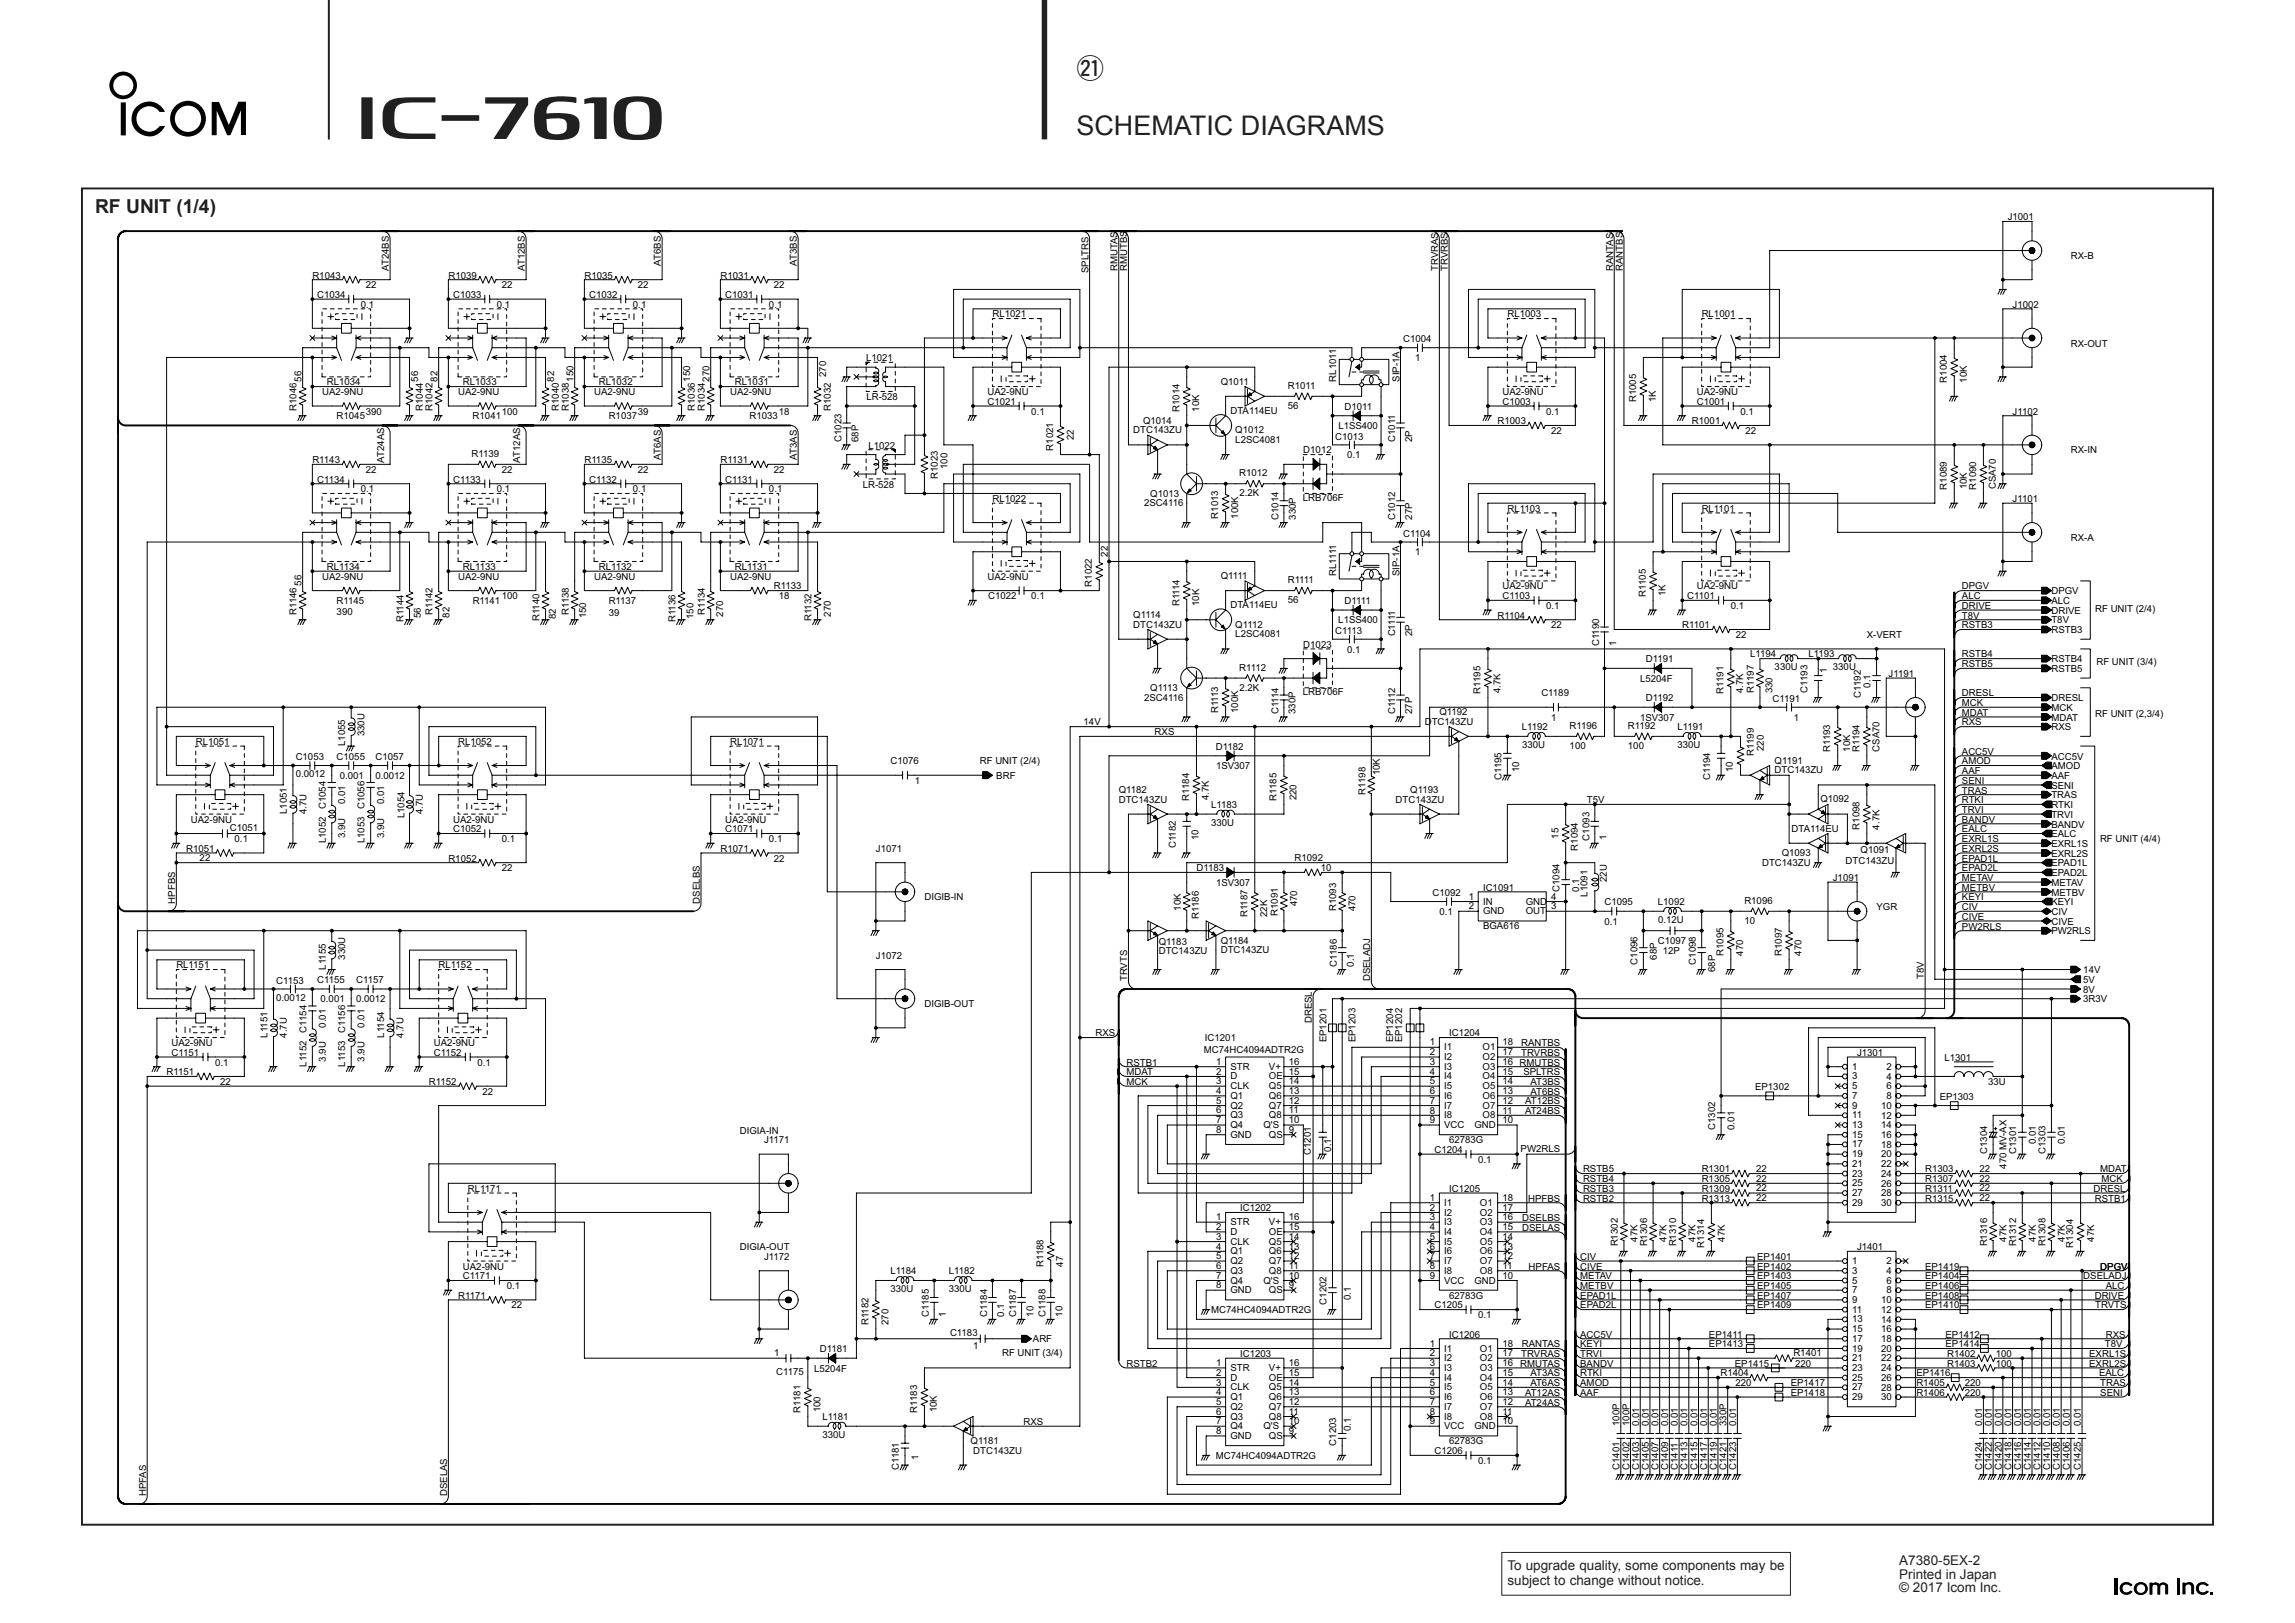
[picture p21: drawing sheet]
<svg xmlns="http://www.w3.org/2000/svg" width="420mm" height="297mm" viewBox="0 0 420 297" stroke-linecap="round" stroke-linejoin="round" font-family="sans-serif">
<defs><g id="words">
<g font-size="4.9" fill="#231f20">
<text x="197.1" y="14.2">@1</text>
<text x="197" y="24.8">SCHEMATIC DIAGRAMS</text>
</g>
<text font-size="3.5" fill="#231f20" x="17.4" y="39">RF UNIT (1/4)</text>
<g font-size="2.5" fill="#231f20">
<text x="275.9" y="287.3">To upgrade quality, some components may be</text>
<text x="347.6" y="286.5">A7380-5EX-2</text>
<text x="275.9" y="290.1">subject to change without notice.</text>
<text x="347.6" y="288.9">Printed in Japan</text>
<text x="347.6" y="291.4">© 2017 Icom Inc.</text>
</g>
<g font-size="1.8" fill="#030303">
<text x="367.4" y="40.3">J1001</text>
<text x="379" y="47.4">RX-B</text>
<text x="57.2" y="51">R1043</text>
<text x="66.9" y="52.8">22</text>
<text x="71.2" y="49.6" transform="rotate(-90 71.2 49.6)">AT24BS</text>
<text x="82.1" y="51">R1039</text>
<text x="91.8" y="52.8">22</text>
<text x="96.1" y="49.6" transform="rotate(-90 96.1 49.6)">AT12BS</text>
<text x="106.9" y="51">R1035</text>
<text x="116.7" y="52.8">22</text>
<text x="121" y="48.6" transform="rotate(-90 121 48.6)">AT6BS</text>
<text x="131.8" y="51">R1031</text>
<text x="141.6" y="52.8">22</text>
<text x="145.9" y="48.6" transform="rotate(-90 145.9 48.6)">AT3BS</text>
<text x="199.2" y="50" transform="rotate(-90 199.2 50)">SPLTRS</text>
<text x="204.5" y="49.6" transform="rotate(-90 204.5 49.6)">RMUTAS</text>
<text x="206.3" y="49.6" transform="rotate(-90 206.3 49.6)">RMUTBS</text>
<text x="263.2" y="49.6" transform="rotate(-90 263.2 49.6)">TRVRAS</text>
<text x="265" y="49.6" transform="rotate(-90 265 49.6)">TRVRBS</text>
<text x="295.2" y="49.6" transform="rotate(-90 295.2 49.6)">RANTAS</text>
<text x="297" y="49.6" transform="rotate(-90 297 49.6)">RANTBS</text>
<text x="58.1" y="54.5">C1034</text>
<text x="66.1" y="56.3">0.1</text>
<text x="82.9" y="54.5">C1033</text>
<text x="90.9" y="56.3">0.1</text>
<text x="107.8" y="54.5">C1032</text>
<text x="115.8" y="56.3">0.1</text>
<text x="132.7" y="54.5">C1031</text>
<text x="140.7" y="56.3">0.1</text>
<text x="181.6" y="58.1">RL1021</text>
<text x="275.9" y="58.1">RL1003</text>
<text x="311.4" y="58.1">RL1001</text>
<text x="368.3" y="56.3">J1002</text>
<text x="256.8" y="62.7">C1004</text>
<text x="379" y="63.4">RX-OUT</text>
<text x="55.2" y="69.9" transform="rotate(-90 55.2 69.9)">56</text>
<text x="59.8" y="70.5">RL1034</text>
<text x="76.5" y="69.9" transform="rotate(-90 76.5 69.9)">56</text>
<text x="80.1" y="69.9" transform="rotate(-90 80.1 69.9)">82</text>
<text x="84.7" y="70.5">RL1033</text>
<text x="101.4" y="69.9" transform="rotate(-90 101.4 69.9)">82</text>
<text x="105" y="69.9" transform="rotate(-90 105 69.9)">150</text>
<text x="109.6" y="70.5">RL1032</text>
<text x="126.3" y="69.9" transform="rotate(-90 126.3 69.9)">150</text>
<text x="129.9" y="69.9" transform="rotate(-90 129.9 69.9)">270</text>
<text x="134.5" y="70.5">RL1031</text>
<text x="151.2" y="69" transform="rotate(-90 151.2 69)">270</text>
<text x="158.5" y="66.1">L1021</text>
<text x="223.4" y="70.4">Q1011</text>
<text x="235.7" y="71.2">R1011</text>
<text x="244.5" y="69.9" transform="rotate(-90 244.5 69.9)">RL1011</text>
<text x="256.1" y="69.9" transform="rotate(-90 256.1 69.9)">SIP-1A</text>
<text x="259" y="66.1">1</text>
<text x="356.3" y="70" transform="rotate(-90 356.3 70)">R1004</text>
<text x="359.9" y="70" transform="rotate(-90 359.9 70)">10K</text>
<text x="54.3" y="75.2" transform="rotate(-90 54.3 75.2)">R1046</text>
<text x="58.9" y="72.3">UA2-9NU</text>
<text x="61.6" y="76.8">R1045</text>
<text x="66.9" y="75.9">390</text>
<text x="77.4" y="75.2" transform="rotate(-90 77.4 75.2)">R1044</text>
<text x="79.2" y="75.2" transform="rotate(-90 79.2 75.2)">R1042</text>
<text x="83.8" y="72.3">UA2-9NU</text>
<text x="86.5" y="76.8">R1041</text>
<text x="91.8" y="75.9">100</text>
<text x="102.3" y="75.2" transform="rotate(-90 102.3 75.2)">R1040</text>
<text x="104.1" y="75.2" transform="rotate(-90 104.1 75.2)">R1038</text>
<text x="108.7" y="72.3">UA2-9NU</text>
<text x="111.4" y="76.8">R1037</text>
<text x="116.7" y="75.9">39</text>
<text x="127.2" y="75.2" transform="rotate(-90 127.2 75.2)">R1036</text>
<text x="129" y="75.2" transform="rotate(-90 129 75.2)">R1034</text>
<text x="133.6" y="72.3">UA2-9NU</text>
<text x="137.2" y="76.8">R1033</text>
<text x="142.5" y="75.9">18</text>
<text x="152.1" y="75.2" transform="rotate(-90 152.1 75.2)">R1032</text>
<text x="158.6" y="73.2">LR-528</text>
<text x="180.7" y="72.3">UA2-9NU</text>
<text x="180.7" y="74.1">C1021</text>
<text x="188.7" y="75.9">0.1</text>
<text x="209.2" y="77.5">Q1014</text>
<text x="215.8" y="75.4" transform="rotate(-90 215.8 75.4)">R1014</text>
<text x="219.5" y="75.3" transform="rotate(-90 219.5 75.3)">10K</text>
<text x="225.2" y="75.7">DTA114EU</text>
<text x="235.7" y="74.8">56</text>
<text x="246.1" y="75">D1011</text>
<text x="274.1" y="77.6">R1003</text>
<text x="275" y="74.1">C1003</text>
<text x="275" y="72.3">UA2-9NU</text>
<text x="283" y="75.9">0.1</text>
<text x="299.4" y="73.6" transform="rotate(-90 299.4 73.6)">R1005</text>
<text x="303" y="73.6" transform="rotate(-90 303 73.6)">1K</text>
<text x="309.6" y="77.6">R1001</text>
<text x="310.5" y="74.1">C1001</text>
<text x="310.5" y="72.3">UA2-9NU</text>
<text x="318.5" y="75.9">0.1</text>
<text x="368.3" y="75.9">J1102</text>
<text x="86.3" y="83.6">R1139</text>
<text x="154" y="80.9" transform="rotate(-90 154 80.9)">C1023</text>
<text x="157.1" y="80.9" transform="rotate(-90 157.1 80.9)">68P</text>
<text x="158.9" y="82.1">L1022</text>
<text x="192.7" y="82.5" transform="rotate(-90 192.7 82.5)">R1021</text>
<text x="196.5" y="80.5" transform="rotate(-90 196.5 80.5)">22</text>
<text x="207.4" y="79.3">DTC143ZU</text>
<text x="226.1" y="81.1">L2SC4081</text>
<text x="226.1" y="79.3">Q1012</text>
<text x="238.5" y="83">D1012</text>
<text x="244.4" y="80.4">C1013</text>
<text x="244.9" y="78.5">L1SS400</text>
<text x="246.5" y="83.9">0.1</text>
<text x="255.3" y="80.9" transform="rotate(-90 255.3 80.9)">C1011</text>
<text x="258.5" y="80.9" transform="rotate(-90 258.5 80.9)">2P</text>
<text x="283.9" y="79.4">22</text>
<text x="319.4" y="79.4">22</text>
<text x="379" y="83">RX-IN</text>
<text x="57.2" y="84.8">R1143</text>
<text x="58.1" y="88.3">C1134</text>
<text x="66.9" y="86.5">22</text>
<text x="70.3" y="84.7" transform="rotate(-90 70.3 84.7)">AT24AS</text>
<text x="82.9" y="88.3">C1133</text>
<text x="91.8" y="86.5">22</text>
<text x="95.2" y="84.7" transform="rotate(-90 95.2 84.7)">AT12AS</text>
<text x="106.9" y="84.8">R1135</text>
<text x="107.8" y="88.3">C1132</text>
<text x="116.7" y="86.5">22</text>
<text x="121" y="84.2" transform="rotate(-90 121 84.2)">AT6AS</text>
<text x="131.8" y="84.8">R1131</text>
<text x="132.7" y="88.3">C1131</text>
<text x="141.6" y="86.5">22</text>
<text x="145.9" y="84.2" transform="rotate(-90 145.9 84.2)">AT3AS</text>
<text x="157.9" y="89.2">LR-528</text>
<text x="171.6" y="87.6" transform="rotate(-90 171.6 87.6)">R1023</text>
<text x="173.4" y="85.9" transform="rotate(-90 173.4 85.9)">100</text>
<text x="226.8" y="87.2">R1012</text>
<text x="356.3" y="89.6" transform="rotate(-90 356.3 89.6)">R1089</text>
<text x="359.9" y="89.6" transform="rotate(-90 359.9 89.6)">10K</text>
<text x="361.6" y="89.6" transform="rotate(-90 361.6 89.6)">R1090</text>
<text x="365.3" y="89.6" transform="rotate(-90 365.3 89.6)">CSA70</text>
<text x="66.1" y="90.1">0.1</text>
<text x="90.9" y="90.1">0.1</text>
<text x="115.8" y="90.1">0.1</text>
<text x="140.7" y="90.1">0.1</text>
<text x="181.6" y="91.9">RL1022</text>
<text x="209.4" y="92.6">2SC4116</text>
<text x="210.5" y="90.9">Q1013</text>
<text x="222.9" y="94.9" transform="rotate(-90 222.9 94.9)">R1013</text>
<text x="226.6" y="94.9" transform="rotate(-90 226.6 94.9)">100K</text>
<text x="226.8" y="90.8">2.2K</text>
<text x="234" y="95.1" transform="rotate(-90 234 95.1)">C1014</text>
<text x="237.1" y="95.1" transform="rotate(-90 237.1 95.1)">330P</text>
<text x="238.4" y="91.6">LRB706F</text>
<text x="255.3" y="95.1" transform="rotate(-90 255.3 95.1)">C1012</text>
<text x="258.5" y="95.1" transform="rotate(-90 258.5 95.1)">27P</text>
<text x="275.9" y="93.6">RL1103</text>
<text x="311.4" y="93.6">RL1101</text>
<text x="368.3" y="91.9">J1101</text>
<text x="202.7" y="101.9" transform="rotate(-90 202.7 101.9)">22</text>
<text x="256.8" y="98.2">C1104</text>
<text x="259" y="101.6">1</text>
<text x="379" y="99">RX-A</text>
<text x="55.2" y="107.2" transform="rotate(-90 55.2 107.2)">56</text>
<text x="58.9" y="106.1">UA2-9NU</text>
<text x="59.8" y="104.3">RL1134</text>
<text x="83.8" y="106.1">UA2-9NU</text>
<text x="84.7" y="104.3">RL1133</text>
<text x="108.7" y="106.1">UA2-9NU</text>
<text x="109.6" y="104.3">RL1132</text>
<text x="133.6" y="106.1">UA2-9NU</text>
<text x="134.5" y="104.3">RL1131</text>
<text x="141.6" y="107.9">R1133</text>
<text x="180.7" y="106.1">UA2-9NU</text>
<text x="199.8" y="107.4" transform="rotate(-90 199.8 107.4)">R1022</text>
<text x="223.4" y="106">Q1111</text>
<text x="235.7" y="106.7">R1111</text>
<text x="244.5" y="105.4" transform="rotate(-90 244.5 105.4)">RL1111</text>
<text x="256.1" y="105.4" transform="rotate(-90 256.1 105.4)">SIP-1A</text>
<text x="275" y="107.9">UA2-9NU</text>
<text x="310.5" y="107.9">UA2-9NU</text>
<text x="359" y="107.9">DPGV</text>
<text x="54.3" y="112.5" transform="rotate(-90 54.3 112.5)">R1146</text>
<text x="61.6" y="112.5">390</text>
<text x="61.6" y="110.5">R1145</text>
<text x="73.8" y="113.9" transform="rotate(-90 73.8 113.9)">R1144</text>
<text x="77" y="113.2" transform="rotate(-90 77 113.2)">56</text>
<text x="79.2" y="112.5" transform="rotate(-90 79.2 112.5)">R1142</text>
<text x="82.3" y="113" transform="rotate(-90 82.3 113)">82</text>
<text x="86.5" y="110.5">R1141</text>
<text x="91.8" y="109.6">100</text>
<text x="98.7" y="113.7" transform="rotate(-90 98.7 113.7)">R1140</text>
<text x="101.7" y="113.3" transform="rotate(-90 101.7 113.3)">82</text>
<text x="104.1" y="112.5" transform="rotate(-90 104.1 112.5)">R1138</text>
<text x="107.3" y="113.2" transform="rotate(-90 107.3 113.2)">150</text>
<text x="111.4" y="112.7">39</text>
<text x="111.4" y="110.5">R1137</text>
<text x="123.6" y="113.9" transform="rotate(-90 123.6 113.9)">R1136</text>
<text x="126.9" y="113.3" transform="rotate(-90 126.9 113.3)">150</text>
<text x="129" y="112.5" transform="rotate(-90 129 112.5)">R1134</text>
<text x="132.3" y="112.9" transform="rotate(-90 132.3 112.9)">270</text>
<text x="142.5" y="109.6">18</text>
<text x="148.5" y="113.7" transform="rotate(-90 148.5 113.7)">R1132</text>
<text x="152.1" y="112.9" transform="rotate(-90 152.1 112.9)">270</text>
<text x="180.9" y="109.6">C1022</text>
<text x="188.7" y="109.6">0.1</text>
<text x="207.4" y="113.1">Q1114</text>
<text x="215.8" y="110.9" transform="rotate(-90 215.8 110.9)">R1114</text>
<text x="219.5" y="110.9" transform="rotate(-90 219.5 110.9)">10K</text>
<text x="225.2" y="111.3">DTA114EU</text>
<text x="235.7" y="110.4">56</text>
<text x="246.1" y="110.5">D1111</text>
<text x="274.1" y="113.2">R1104</text>
<text x="275" y="109.6">C1103</text>
<text x="283" y="111.4">0.1</text>
<text x="301.2" y="109.2" transform="rotate(-90 301.2 109.2)">R1105</text>
<text x="304.8" y="109.1" transform="rotate(-90 304.8 109.1)">1K</text>
<text x="308.8" y="109.6">C1101</text>
<text x="316.8" y="111.4">0.1</text>
<text x="359" y="113.2">T8V</text>
<text x="359" y="109.6">ALC</text>
<text x="359" y="111.4">DRIVE</text>
<text x="375.4" y="110.5">ALC</text>
<text x="375.4" y="112.3">DRIVE</text>
<text x="375.4" y="108.8">DPGV</text>
<text x="383.4" y="112">RF UNIT (2/4)</text>
<text x="207.4" y="114.9">DTC143ZU</text>
<text x="226.1" y="116.6">L2SC4081</text>
<text x="226.1" y="114.9">Q1112</text>
<text x="238.5" y="118.5">D1023</text>
<text x="244.4" y="116">C1113</text>
<text x="244.9" y="114.1">L1SS400</text>
<text x="246.5" y="119.4">0.1</text>
<text x="255.3" y="116.5" transform="rotate(-90 255.3 116.5)">C1111</text>
<text x="258.4" y="116.5" transform="rotate(-90 258.4 116.5)">2P</text>
<text x="283.9" y="115">22</text>
<text x="292.7" y="118.2" transform="rotate(-90 292.7 118.2)">C1190</text>
<text x="295.8" y="118.2" transform="rotate(-90 295.8 118.2)">1</text>
<text x="307.9" y="115">R1101</text>
<text x="317.6" y="116.8">22</text>
<text x="341.6" y="116.8">X-VERT</text>
<text x="359" y="115">RSTB3</text>
<text x="375.4" y="115.9">RSTB3</text>
<text x="375.4" y="114.1">T8V</text>
<text x="226.8" y="122.7">R1112</text>
<text x="300.1" y="124.8">L5204F</text>
<text x="301.2" y="121.2">D1191</text>
<text x="320.3" y="120.3">L1194</text>
<text x="324.8" y="122.7">330U</text>
<text x="331" y="120.3">L1193</text>
<text x="334.3" y="123.2" transform="rotate(-90 334.3 123.2)">1</text>
<text x="335.4" y="122.7">330U</text>
<text x="342.3" y="125.9" transform="rotate(-90 342.3 125.9)">0.1</text>
<text x="345.6" y="123.9">J1191</text>
<text x="359" y="120.3">RSTB4</text>
<text x="359" y="122.1">RSTB5</text>
<text x="375.4" y="123">RSTB5</text>
<text x="375.4" y="121.2">RSTB4</text>
<text x="383.7" y="121.7">RF UNIT (3/4)</text>
<text x="209.4" y="128.2">2SC4116</text>
<text x="210.5" y="126.4">Q1113</text>
<text x="222.9" y="130.5" transform="rotate(-90 222.9 130.5)">R1113</text>
<text x="226.6" y="130.5" transform="rotate(-90 226.6 130.5)">100K</text>
<text x="226.8" y="126.4">2.2K</text>
<text x="234" y="130.7" transform="rotate(-90 234 130.7)">C1114</text>
<text x="237.1" y="130.7" transform="rotate(-90 237.1 130.7)">330P</text>
<text x="238.4" y="127.2">LRB706F</text>
<text x="255.3" y="130.7" transform="rotate(-90 255.3 130.7)">C1112</text>
<text x="258.4" y="130.7" transform="rotate(-90 258.4 130.7)">27P</text>
<text x="263.4" y="130.9">Q1192</text>
<text x="271" y="126.9" transform="rotate(-90 271 126.9)">R1195</text>
<text x="274.6" y="126.9" transform="rotate(-90 274.6 126.9)">4.7K</text>
<text x="282.1" y="127.4">C1189</text>
<text x="283.9" y="131.9">1</text>
<text x="300.1" y="131.9">1SV307</text>
<text x="301.2" y="128.3">D1192</text>
<text x="315.4" y="126.9" transform="rotate(-90 315.4 126.9)">R1191</text>
<text x="319" y="126.9" transform="rotate(-90 319 126.9)">4.7K</text>
<text x="321" y="126.8" transform="rotate(-90 321 126.8)">R1197</text>
<text x="324.4" y="128.4">C1191</text>
<text x="324.4" y="126.9" transform="rotate(-90 324.4 126.9)">330</text>
<text x="328.3" y="131.9">1</text>
<text x="330.8" y="126.7" transform="rotate(-90 330.8 126.7)">C1193</text>
<text x="340.5" y="127.6" transform="rotate(-90 340.5 127.6)">C1192</text>
<text x="359" y="131">MDAT</text>
<text x="359" y="127.4">DRESL</text>
<text x="359" y="129.2">MCK</text>
<text x="375.4" y="128.3">DRESL</text>
<text x="375.4" y="131.9">MDAT</text>
<text x="375.4" y="130.1">MCK</text>
<text x="383.4" y="131.3">RF UNIT (2,3/4)</text>
<text x="35.8" y="136.3">RL1051</text>
<text x="63.2" y="136.5" transform="rotate(-90 63.2 136.5)">L1055</text>
<text x="66.7" y="134.8" transform="rotate(-90 66.7 134.8)">330U</text>
<text x="83.8" y="136.3">RL1052</text>
<text x="133.6" y="136.3">RL1071</text>
<text x="198.3" y="132.8">14V</text>
<text x="211.3" y="134.5">RXS</text>
<text x="222.5" y="137.2">D1182</text>
<text x="260.7" y="132.6">DTC143ZU</text>
<text x="278.5" y="133.7">L1192</text>
<text x="278.5" y="136.9">330U</text>
<text x="287.2" y="133.4">R1196</text>
<text x="287.3" y="137">100</text>
<text x="297.9" y="133.4">R1192</text>
<text x="297.9" y="137">100</text>
<text x="307" y="133.7">L1191</text>
<text x="307" y="136.9">330U</text>
<text x="322.8" y="137.4" transform="rotate(-90 322.8 137.4)">220</text>
<text x="335" y="137.6" transform="rotate(-90 335 137.6)">R1193</text>
<text x="338.6" y="137.6" transform="rotate(-90 338.6 137.6)">10K</text>
<text x="340.3" y="137.6" transform="rotate(-90 340.3 137.6)">R1194</text>
<text x="343.9" y="137.6" transform="rotate(-90 343.9 137.6)">CSA70</text>
<text x="359" y="132.8">RXS</text>
<text x="375.4" y="133.7">RXS</text>
<text x="54.1" y="139.1">C1053</text>
<text x="54.1" y="142.2">0.0012</text>
<text x="61.6" y="139">C1055</text>
<text x="62.2" y="142.5">0.001</text>
<text x="68.7" y="142.5">0.0012</text>
<text x="68.7" y="139">C1057</text>
<text x="163" y="139.9">C1076</text>
<text x="167.4" y="143.4">1</text>
<text x="179.3" y="139.9">RF UNIT (2/4)</text>
<text x="182.3" y="142.5">BRF</text>
<text x="222.5" y="140.8">1SV307</text>
<text x="252.5" y="141.9" transform="rotate(-90 252.5 141.9)">10K</text>
<text x="274.8" y="142.8" transform="rotate(-90 274.8 142.8)">C1195</text>
<text x="278" y="141.4" transform="rotate(-90 278 141.4)">10</text>
<text x="313" y="142.8" transform="rotate(-90 313 142.8)">C1194</text>
<text x="317.1" y="141.4" transform="rotate(-90 317.1 141.4)">10</text>
<text x="321" y="138.3" transform="rotate(-90 321 138.3)">R1199</text>
<text x="324.8" y="141.5">DTC143ZU</text>
<text x="324.8" y="139.9">Q1191</text>
<text x="359" y="143.4">SENI</text>
<text x="359" y="138.1">ACC5V</text>
<text x="359" y="141.7">AAF</text>
<text x="359" y="139.9">AMOD</text>
<text x="375.4" y="142.5">AAF</text>
<text x="375.4" y="139">ACC5V</text>
<text x="375.4" y="140.8">AMOD</text>
<text x="52.5" y="149" transform="rotate(-90 52.5 149)">L1051</text>
<text x="56.1" y="149" transform="rotate(-90 56.1 149)">4.7U</text>
<text x="59.6" y="148.1" transform="rotate(-90 59.6 148.1)">C1054</text>
<text x="63.2" y="147.2" transform="rotate(-90 63.2 147.2)">0.01</text>
<text x="66.7" y="148.1" transform="rotate(-90 66.7 148.1)">C1056</text>
<text x="70.3" y="147.2" transform="rotate(-90 70.3 147.2)">0.01</text>
<text x="74" y="149.8" transform="rotate(-90 74 149.8)">L1054</text>
<text x="77.4" y="149" transform="rotate(-90 77.4 149)">4.7U</text>
<text x="204.7" y="146.9">DTC143ZU</text>
<text x="204.7" y="145.1">Q1182</text>
<text x="217.6" y="146.5" transform="rotate(-90 217.6 146.5)">R1184</text>
<text x="221.2" y="146.5" transform="rotate(-90 221.2 146.5)">4.7K</text>
<text x="221.6" y="147.9">L1183</text>
<text x="233.6" y="146.5" transform="rotate(-90 233.6 146.5)">R1185</text>
<text x="237.3" y="146.5" transform="rotate(-90 237.3 146.5)">220</text>
<text x="249.9" y="145.4" transform="rotate(-90 249.9 145.4)">R1198</text>
<text x="255.4" y="146.9">DTC143ZU</text>
<text x="258.1" y="145.1">Q1193</text>
<text x="290.4" y="147">T5V</text>
<text x="333.1" y="146.8">Q1092</text>
<text x="359" y="145.2">TRAS</text>
<text x="359" y="147">RTKI</text>
<text x="359" y="148.8">TRVI</text>
<text x="375.4" y="149.7">TRVI</text>
<text x="375.4" y="146.1">TRAS</text>
<text x="375.4" y="144.3">SENI</text>
<text x="375.4" y="147.9">RTKI</text>
<text x="34" y="155.9">R1051</text>
<text x="34.9" y="150.5">UA2-9NU</text>
<text x="42.1" y="152.1">C1051</text>
<text x="42.9" y="154.1">0.1</text>
<text x="59.6" y="154.3" transform="rotate(-90 59.6 154.3)">L1052</text>
<text x="63.2" y="153.4" transform="rotate(-90 63.2 153.4)">3.9U</text>
<text x="66.7" y="154.3" transform="rotate(-90 66.7 154.3)">L1053</text>
<text x="70.3" y="153.4" transform="rotate(-90 70.3 153.4)">3.9U</text>
<text x="82.9" y="150.5">UA2-9NU</text>
<text x="82.9" y="152.3">C1052</text>
<text x="91.8" y="154.1">0.1</text>
<text x="131.8" y="155.9">R1071</text>
<text x="132.7" y="150.5">UA2-9NU</text>
<text x="132.7" y="152.3">C1071</text>
<text x="140.7" y="154.1">0.1</text>
<text x="160.3" y="155.9">J1071</text>
<text x="215.2" y="155.2" transform="rotate(-90 215.2 155.2)">C1182</text>
<text x="219.3" y="153.8" transform="rotate(-90 219.3 153.8)">10</text>
<text x="221.6" y="151.1">330U</text>
<text x="285.2" y="153.5" transform="rotate(-90 285.2 153.5)">15</text>
<text x="288.7" y="155.7" transform="rotate(-90 288.7 155.7)">R1094</text>
<text x="290.9" y="153.8" transform="rotate(-90 290.9 153.8)">C1093</text>
<text x="294" y="153.8" transform="rotate(-90 294 153.8)">1</text>
<text x="327.9" y="152.3">DTA114EU</text>
<text x="340.3" y="151.8" transform="rotate(-90 340.3 151.8)">R1098</text>
<text x="343.9" y="151.8" transform="rotate(-90 343.9 151.8)">4.7K</text>
<text x="359" y="155.9">EXRL2S</text>
<text x="359" y="150.5">BANDV</text>
<text x="359" y="152.3">EALC</text>
<text x="359" y="154.1">EXRL1S</text>
<text x="375.4" y="155">EXRL1S</text>
<text x="375.4" y="151.4">BANDV</text>
<text x="375.4" y="153.2">EALC</text>
<text x="384.3" y="154.1">RF UNIT (4/4)</text>
<text x="36.5" y="157.5">22</text>
<text x="82.1" y="157.7">R1052</text>
<text x="91.8" y="159.4">22</text>
<text x="141.6" y="157.7">22</text>
<text x="219" y="159.4">D1183</text>
<text x="236.9" y="157.5">R1092</text>
<text x="241.7" y="159.4">10</text>
<text x="294.1" y="161.4" transform="rotate(-90 294.1 161.4)">22U</text>
<text x="322.5" y="158.5">DTC143ZU</text>
<text x="326.1" y="156.6">Q1093</text>
<text x="335.4" y="161.2">J1091</text>
<text x="337.8" y="158">DTC143ZU</text>
<text x="340.5" y="156.1">Q1091</text>
<text x="359" y="157.7">EPAD1L</text>
<text x="359" y="159.4">EPAD2L</text>
<text x="359" y="161.2">METAV</text>
<text x="375.4" y="160.3">EPAD2L</text>
<text x="375.4" y="156.8">EXRL2S</text>
<text x="375.4" y="158.5">EPAD1L</text>
<text x="32.1" y="165.4" transform="rotate(-90 32.1 165.4)">HPFBS</text>
<text x="128.1" y="165.4" transform="rotate(-90 128.1 165.4)">DSELBS</text>
<text x="169.2" y="164.8">DIGIB-IN</text>
<text x="216.1" y="166.6" transform="rotate(-90 216.1 166.6)">10K</text>
<text x="222.5" y="162.1">1SV307</text>
<text x="228.3" y="167.8" transform="rotate(-90 228.3 167.8)">R1187</text>
<text x="231.9" y="167.8" transform="rotate(-90 231.9 167.8)">22K</text>
<text x="233.9" y="167.6" transform="rotate(-90 233.9 167.6)">R1091</text>
<text x="237.4" y="165.9" transform="rotate(-90 237.4 165.9)">470</text>
<text x="244.5" y="166.8" transform="rotate(-90 244.5 166.8)">R1093</text>
<text x="248.1" y="166.8" transform="rotate(-90 248.1 166.8)">470</text>
<text x="262.1" y="164">C1092</text>
<text x="263.4" y="167.4">0.1</text>
<text x="268.8" y="164.6">1</text>
<text x="268.8" y="166.4">2</text>
<text x="271.4" y="163">IC1091</text>
<text x="271.4" y="165.5">IN</text>
<text x="271.4" y="167.3">GND</text>
<text x="279.2" y="167.3">OUT</text>
<text x="279.2" y="165.5">GND</text>
<text x="283.9" y="166.4">3</text>
<text x="283.9" y="164.6">4</text>
<text x="285.4" y="163.2" transform="rotate(-90 285.4 163.2)">C1094</text>
<text x="289" y="163.2" transform="rotate(-90 289 163.2)">0.1</text>
<text x="290.5" y="164.1" transform="rotate(-90 290.5 164.1)">L1091</text>
<text x="293.6" y="165.7">C1095</text>
<text x="303.4" y="165.7">L1092</text>
<text x="319.2" y="165.4">R1096</text>
<text x="343.4" y="166.5">YGR</text>
<text x="359" y="163">METBV</text>
<text x="359" y="164.8">KEYI</text>
<text x="359" y="166.5">CIV</text>
<text x="375.4" y="167.4">CIV</text>
<text x="375.4" y="163.9">METBV</text>
<text x="375.4" y="162.1">METAV</text>
<text x="375.4" y="165.7">KEYI</text>
<text x="212.1" y="173">Q1183</text>
<text x="219.4" y="168.1" transform="rotate(-90 219.4 168.1)">R1186</text>
<text x="223.4" y="172.8">Q1184</text>
<text x="271.4" y="170.1">BGA616</text>
<text x="293.6" y="169.2">0.1</text>
<text x="303.4" y="172.8">C1097</text>
<text x="303.4" y="168.9">0.12U</text>
<text x="319.3" y="169">10</text>
<text x="359" y="168.3">CIVE</text>
<text x="359" y="170.1">PW2RLS</text>
<text x="375.4" y="171">PW2RLS</text>
<text x="375.4" y="169.2">CIVE</text>
<text x="32.3" y="177.2">RL1151</text>
<text x="58.1" y="179.9">C1155</text>
<text x="59.6" y="177.4" transform="rotate(-90 59.6 177.4)">L1155</text>
<text x="63.2" y="175.6" transform="rotate(-90 63.2 175.6)">330U</text>
<text x="65.2" y="179.9">C1157</text>
<text x="80.3" y="177.2">RL1152</text>
<text x="160.3" y="175.4">J1072</text>
<text x="206.3" y="179.6" transform="rotate(-90 206.3 179.6)">TRVTS</text>
<text x="212.1" y="174.5">DTC143ZU</text>
<text x="223.4" y="174.4">DTC143ZU</text>
<text x="244.7" y="176.9" transform="rotate(-90 244.7 176.9)">C1186</text>
<text x="247.8" y="176.9" transform="rotate(-90 247.8 176.9)">0.1</text>
<text x="250.8" y="179.6" transform="rotate(-90 250.8 179.6)">DSELADJ</text>
<text x="299.7" y="176.5" transform="rotate(-90 299.7 176.5)">C1096</text>
<text x="303.2" y="175.6" transform="rotate(-90 303.2 175.6)">68P</text>
<text x="304.3" y="174.5">12P</text>
<text x="310.3" y="176.5" transform="rotate(-90 310.3 176.5)">C1098</text>
<text x="313.9" y="177.9" transform="rotate(-90 313.9 177.9)">68P</text>
<text x="315.4" y="174.9" transform="rotate(-90 315.4 174.9)">R1095</text>
<text x="319" y="174.9" transform="rotate(-90 319 174.9)">470</text>
<text x="326.1" y="174.9" transform="rotate(-90 326.1 174.9)">R1097</text>
<text x="329.7" y="174.9" transform="rotate(-90 329.7 174.9)">470</text>
<text x="352.1" y="179.2" transform="rotate(-90 352.1 179.2)">T8V</text>
<text x="381.3" y="179.9">5V</text>
<text x="381.3" y="178.1">14V</text>
<text x="50.6" y="180">C1153</text>
<text x="50.6" y="183.1">0.0012</text>
<text x="58.7" y="183.4">0.001</text>
<text x="65.2" y="183.4">0.0012</text>
<text x="169.2" y="184.3">DIGIB-OUT</text>
<text x="381.3" y="183.4">3R3V</text>
<text x="381.3" y="181.7">8V</text>
<text x="31.4" y="191.4">UA2-9NU</text>
<text x="49" y="189.9" transform="rotate(-90 49 189.9)">L1151</text>
<text x="52.5" y="189.9" transform="rotate(-90 52.5 189.9)">4.7U</text>
<text x="56.1" y="189" transform="rotate(-90 56.1 189)">C1154</text>
<text x="59.6" y="188.1" transform="rotate(-90 59.6 188.1)">0.01</text>
<text x="63.2" y="189" transform="rotate(-90 63.2 189)">C1156</text>
<text x="66.7" y="188.1" transform="rotate(-90 66.7 188.1)">0.01</text>
<text x="70.3" y="189.9" transform="rotate(-90 70.3 189.9)">L1154</text>
<text x="73.8" y="189.9" transform="rotate(-90 73.8 189.9)">4.7U</text>
<text x="79.4" y="191.4">UA2-9NU</text>
<text x="200.5" y="189.7">RXS</text>
<text x="220.5" y="190.5">IC1201</text>
<text x="240.1" y="187.3" transform="rotate(-90 240.1 187.3)">DRESL</text>
<text x="242.8" y="190.8" transform="rotate(-90 242.8 190.8)">EP1201</text>
<text x="248.1" y="190.8" transform="rotate(-90 248.1 190.8)">EP1203</text>
<text x="255" y="190.8" transform="rotate(-90 255 190.8)">EP1204</text>
<text x="256.6" y="190.8" transform="rotate(-90 256.6 190.8)">EP1202</text>
<text x="261.7" y="191.3">1</text>
<text x="265.2" y="189.7">IC1204</text>
<text x="275" y="191.3">18</text>
<text x="278.4" y="191.4">RANTBS</text>
<text x="30.5" y="196.8">R1151</text>
<text x="31.4" y="193.2">C1151</text>
<text x="39.4" y="195">0.1</text>
<text x="56.1" y="195.2" transform="rotate(-90 56.1 195.2)">L1152</text>
<text x="59.6" y="194.3" transform="rotate(-90 59.6 194.3)">3.9U</text>
<text x="63.2" y="195.2" transform="rotate(-90 63.2 195.2)">L1153</text>
<text x="66.7" y="194.3" transform="rotate(-90 66.7 194.3)">3.9U</text>
<text x="79.4" y="193.2">C1152</text>
<text x="87.4" y="195">0.1</text>
<text x="206.1" y="195">RSTB1</text>
<text x="206.1" y="196.8">MDAT</text>
<text x="220.3" y="192.7">MC74HC4094ADTR2G</text>
<text x="222.6" y="194.9">1</text>
<text x="222.6" y="196.7">2</text>
<text x="225.2" y="195.8">STR</text>
<text x="225.2" y="197.5">D</text>
<text x="232.2" y="197.5">OE</text>
<text x="232.2" y="195.8">V+</text>
<text x="235.9" y="196.7">15</text>
<text x="235.9" y="194.9">16</text>
<text x="261.7" y="193.1">2</text>
<text x="261.7" y="194.9">3</text>
<text x="261.7" y="196.7">4</text>
<text x="264.3" y="192.2">I1</text>
<text x="264.3" y="194">I2</text>
<text x="264.3" y="195.8">I3</text>
<text x="264.3" y="197.5">I4</text>
<text x="271.3" y="197.5">O4</text>
<text x="271.3" y="195.8">O3</text>
<text x="271.3" y="194">O2</text>
<text x="271.3" y="192.2">O1</text>
<text x="275" y="196.7">15</text>
<text x="275" y="194.9">16 RMUTBS</text>
<text x="275" y="193.1">17</text>
<text x="278.4" y="193.2">TRVRBS</text>
<text x="278.8" y="196.8">SPLTRS</text>
<text x="339" y="195.8">1</text>
<text x="339" y="197.5">3</text>
<text x="339.9" y="193.2">J1301</text>
<text x="345.3" y="195.8">2</text>
<text x="345.3" y="197.6">4</text>
<text x="355.9" y="194.1">L1301</text>
<text x="40.3" y="198.5">22</text>
<text x="78.5" y="198.5">R1152</text>
<text x="88.3" y="200.3">22</text>
<text x="206.1" y="198.5">MCK</text>
<text x="222.6" y="198.4">3</text>
<text x="222.6" y="200.2">4</text>
<text x="222.6" y="202">5</text>
<text x="222.6" y="203.8">6</text>
<text x="225.2" y="199.3">CLK</text>
<text x="225.2" y="201.1">Q1</text>
<text x="225.2" y="202.9">Q2</text>
<text x="232.2" y="202.9">Q7</text>
<text x="232.2" y="201.1">Q6</text>
<text x="232.2" y="199.3">Q5</text>
<text x="235.9" y="203.8">11</text>
<text x="235.9" y="202">12</text>
<text x="235.9" y="200.2">13</text>
<text x="235.9" y="198.4">14</text>
<text x="261.7" y="198.4">5</text>
<text x="261.7" y="200.2">6</text>
<text x="261.7" y="202">7</text>
<text x="261.7" y="203.8">8</text>
<text x="264.3" y="199.3">I5</text>
<text x="264.3" y="201.1">I6</text>
<text x="264.3" y="202.9">I7</text>
<text x="271.3" y="202.9">O7</text>
<text x="271.3" y="201.1">O6</text>
<text x="271.3" y="199.3">O5</text>
<text x="275" y="203.8">11</text>
<text x="275" y="202">12</text>
<text x="275" y="200.2">13</text>
<text x="275" y="198.4">14</text>
<text x="279.1" y="203.9">AT24BS</text>
<text x="279.1" y="202.1">AT12BS</text>
<text x="280.1" y="198.5">AT3BS</text>
<text x="280.1" y="200.3">AT6BS</text>
<text x="321.2" y="199.4">EP1302</text>
<text x="339" y="199.3">5</text>
<text x="339" y="201.1">7</text>
<text x="339" y="202.9">9</text>
<text x="344.3" y="202.9">10</text>
<text x="345.3" y="199.4">6</text>
<text x="345.3" y="201.1">8</text>
<text x="355" y="201.2">EP1303</text>
<text x="363.9" y="198.5">33U</text>
<text x="135.4" y="207.4">DIGIA-IN</text>
<text x="139.8" y="209.2">J1171</text>
<text x="222.6" y="205.5">7</text>
<text x="222.6" y="207.3">8</text>
<text x="225.2" y="204.7">Q3</text>
<text x="225.2" y="206.4">Q4</text>
<text x="225.2" y="208.2">GND</text>
<text x="231.2" y="206.4">Q'S</text>
<text x="232.2" y="208.2">QS</text>
<text x="232.2" y="204.7">Q8</text>
<text x="235.9" y="207.3">9</text>
<text x="235.9" y="205.5">10</text>
<text x="261.7" y="205.5">9</text>
<text x="264.3" y="204.7">I8</text>
<text x="264.3" y="206.4">VCC</text>
<text x="265.2" y="209.2">62783G</text>
<text x="269.8" y="206.4">GND</text>
<text x="271.3" y="204.7">O8</text>
<text x="275" y="205.5">10</text>
<text x="313.9" y="206.8" transform="rotate(-90 313.9 206.8)">C1302</text>
<text x="317.4" y="206.8" transform="rotate(-90 317.4 206.8)">0.01</text>
<text x="339" y="204.7">11</text>
<text x="339" y="206.4">13</text>
<text x="339" y="208.2">15</text>
<text x="339" y="210">17</text>
<text x="344.3" y="204.7">12</text>
<text x="344.3" y="206.5">14</text>
<text x="344.3" y="208.2">16</text>
<text x="372.5" y="209.4" transform="rotate(-90 372.5 209.4)">0.01</text>
<text x="377.9" y="209.4" transform="rotate(-90 377.9 209.4)">0.01</text>
<text x="239.9" y="211.4" transform="rotate(-90 239.9 211.4)">C1201</text>
<text x="243.6" y="210.8" transform="rotate(-90 243.6 210.8)">0.1</text>
<text x="262.5" y="211">C1204</text>
<text x="270.5" y="212.8">0.1</text>
<text x="278.3" y="210.8">PW2RLS</text>
<text x="289.7" y="214.6">RSTB5</text>
<text x="311.4" y="214.6">R1301</text>
<text x="321.4" y="214.5">22</text>
<text x="339" y="211.8">19</text>
<text x="339" y="213.5">21</text>
<text x="339" y="215.3">23</text>
<text x="344.3" y="210">18</text>
<text x="344.3" y="211.8">20</text>
<text x="344.3" y="213.6">22</text>
<text x="344.3" y="215.4">24</text>
<text x="352.3" y="214.6">R1303</text>
<text x="362.3" y="214.5">22</text>
<text x="363.7" y="211.2" transform="rotate(-90 363.7 211.2)">C1304</text>
<text x="367.2" y="213.9" transform="rotate(-90 367.2 213.9)">470 MV-AX</text>
<text x="369" y="211.2" transform="rotate(-90 369 211.2)">C1301</text>
<text x="374.3" y="211.2" transform="rotate(-90 374.3 211.2)">C1303</text>
<text x="384.4" y="214.6">MDAT</text>
<text x="85.6" y="218.1">RL1171</text>
<text x="227" y="221.7">IC1202</text>
<text x="261.7" y="219.8">1</text>
<text x="261.7" y="221.5">2</text>
<text x="264.3" y="220.7">I1</text>
<text x="265.2" y="218.1">IC1205</text>
<text x="270.8" y="220.7">O1</text>
<text x="275" y="221.5">17</text>
<text x="275" y="219.8">18</text>
<text x="279.7" y="219.9">HPFBS</text>
<text x="289.7" y="216.3">RSTB4</text>
<text x="289.7" y="218.1">RSTB3</text>
<text x="289.7" y="219.9">RSTB2</text>
<text x="311.4" y="219.9">R1313</text>
<text x="311.4" y="218.1">R1309</text>
<text x="311.4" y="216.3">R1305</text>
<text x="321.4" y="219.8">22</text>
<text x="321.4" y="218">22</text>
<text x="321.4" y="216.2">22</text>
<text x="339" y="217.1">25</text>
<text x="339" y="218.9">27</text>
<text x="339" y="220.7">29</text>
<text x="344.3" y="217.1">26</text>
<text x="344.3" y="218.9">28</text>
<text x="344.3" y="220.7">30</text>
<text x="352.3" y="218.1">R1311</text>
<text x="352.3" y="219.9">R1315</text>
<text x="352.3" y="216.3">R1307</text>
<text x="362.3" y="218">22</text>
<text x="362.3" y="219.8">22</text>
<text x="362.3" y="216.2">22</text>
<text x="383.1" y="218.1">DRESL</text>
<text x="383.3" y="219.9">RSTB1</text>
<text x="384.6" y="216.3">MCK</text>
<text x="222.6" y="223.3">1</text>
<text x="222.6" y="225.1">2</text>
<text x="222.6" y="226.9">3</text>
<text x="225.2" y="224.2">STR</text>
<text x="225.2" y="226">D</text>
<text x="225.2" y="227.8">CLK</text>
<text x="232.2" y="227.8">Q5</text>
<text x="232.2" y="226">OE</text>
<text x="232.2" y="224.2">V+</text>
<text x="235.9" y="226.9">14</text>
<text x="235.9" y="225.1">15</text>
<text x="235.9" y="223.3">16</text>
<text x="261.7" y="223.3">3</text>
<text x="261.7" y="225.1">4</text>
<text x="261.7" y="226.9">5</text>
<text x="264.3" y="222.4">I2</text>
<text x="264.3" y="224.2">I3</text>
<text x="264.3" y="226">I4</text>
<text x="264.3" y="227.8">I5</text>
<text x="270.8" y="227.8">O5</text>
<text x="270.8" y="226">O4</text>
<text x="270.8" y="224.2">O3</text>
<text x="270.8" y="222.4">O2</text>
<text x="275" y="226.9">14</text>
<text x="275" y="225.1">15</text>
<text x="275" y="223.3">16</text>
<text x="278.6" y="223.4">DSELBS</text>
<text x="278.6" y="225.2">DSELAS</text>
<text x="299.6" y="227.2" transform="rotate(-90 299.6 227.2)">47K</text>
<text x="305" y="227.2" transform="rotate(-90 305 227.2)">47K</text>
<text x="310.3" y="227.2" transform="rotate(-90 310.3 227.2)">47K</text>
<text x="315.7" y="227.2" transform="rotate(-90 315.7 227.2)">47K</text>
<text x="367.2" y="227.2" transform="rotate(-90 367.2 227.2)">47K</text>
<text x="372.5" y="227.2" transform="rotate(-90 372.5 227.2)">47K</text>
<text x="377.9" y="227.2" transform="rotate(-90 377.9 227.2)">47K</text>
<text x="383.2" y="227.2" transform="rotate(-90 383.2 227.2)">47K</text>
<text x="84.7" y="232.3">UA2-9NU</text>
<text x="135.4" y="228.8">DIGIA-OUT</text>
<text x="139.8" y="230.6">J1172</text>
<text x="163" y="233.2">L1184</text>
<text x="173.6" y="233.2">L1182</text>
<text x="190.9" y="231.8" transform="rotate(-90 190.9 231.8)">R1188</text>
<text x="194.6" y="231.8" transform="rotate(-90 194.6 231.8)">47</text>
<text x="222.6" y="228.7">4</text>
<text x="222.6" y="230.4">5</text>
<text x="222.6" y="232.2">6</text>
<text x="222.6" y="234">7</text>
<text x="225.2" y="229.5">Q1</text>
<text x="225.2" y="231.3">Q2</text>
<text x="225.2" y="233.1">Q3</text>
<text x="232.2" y="231.3">Q7</text>
<text x="232.2" y="229.5">Q6</text>
<text x="232.2" y="233.1">Q8</text>
<text x="235.9" y="228.7">13</text>
<text x="235.9" y="234">10</text>
<text x="235.9" y="232.2">11</text>
<text x="235.9" y="230.4">12</text>
<text x="261.7" y="228.7">6</text>
<text x="261.7" y="230.4">7</text>
<text x="261.7" y="232.2">8</text>
<text x="261.7" y="234">9</text>
<text x="264.3" y="229.5">I6</text>
<text x="264.3" y="231.3">I7</text>
<text x="264.3" y="233.1">I8</text>
<text x="270.8" y="233.1">O8</text>
<text x="270.8" y="231.3">O7</text>
<text x="270.8" y="229.5">O6</text>
<text x="275" y="234">10</text>
<text x="275" y="232.2">11</text>
<text x="275" y="230.4">12</text>
<text x="275" y="228.7">13</text>
<text x="279.7" y="232.3">HPFAS</text>
<text x="289.2" y="230.6">CIV</text>
<text x="289.2" y="232.3">CIVE</text>
<text x="296.1" y="228.1" transform="rotate(-90 296.1 228.1)">R1302</text>
<text x="301.4" y="228.1" transform="rotate(-90 301.4 228.1)">R1306</text>
<text x="306.8" y="228.1" transform="rotate(-90 306.8 228.1)">R1310</text>
<text x="311.8" y="228.3" transform="rotate(-90 311.8 228.3)">R1314</text>
<text x="321.6" y="230.6">EP1401</text>
<text x="321.6" y="232.3">EP1402</text>
<text x="339" y="231.3">1</text>
<text x="339" y="233.1">3</text>
<text x="339.9" y="228.8">J1401</text>
<text x="345.3" y="231.4">2</text>
<text x="345.3" y="233.1">4</text>
<text x="352.3" y="232.3">EP1419</text>
<text x="363.7" y="228.1" transform="rotate(-90 363.7 228.1)">R1316</text>
<text x="369" y="228.1" transform="rotate(-90 369 228.1)">R1312</text>
<text x="374.3" y="228.1" transform="rotate(-90 374.3 228.1)">R1308</text>
<text x="379.4" y="228.3" transform="rotate(-90 379.4 228.3)">R1304</text>
<text x="384.4" y="232.3">DPGV</text>
<text x="83.8" y="237.7">R1171</text>
<text x="84.7" y="234.1">C1171</text>
<text x="92.7" y="235.9">0.1</text>
<text x="93.6" y="239.4">22</text>
<text x="163" y="236.5">330U</text>
<text x="173.6" y="236.5">330U</text>
<text x="222.6" y="235.8">8</text>
<text x="225.2" y="234.9">Q4</text>
<text x="225.2" y="236.7">GND</text>
<text x="231.2" y="234.9">Q'S</text>
<text x="232.2" y="236.7">QS</text>
<text x="235.9" y="235.8">9</text>
<text x="242.8" y="238.8" transform="rotate(-90 242.8 238.8)">C1202</text>
<text x="247.2" y="237.9" transform="rotate(-90 247.2 237.9)">0.1</text>
<text x="262.5" y="239.4">C1205</text>
<text x="264.3" y="234.9">VCC</text>
<text x="265.2" y="237.7">62783G</text>
<text x="269.8" y="234.9">GND</text>
<text x="289.2" y="235.9">METBV</text>
<text x="289.2" y="234.1">METAV</text>
<text x="289.2" y="239.4">EPAD2L</text>
<text x="289.2" y="237.7">EPAD1L</text>
<text x="321.6" y="239.4">EP1409</text>
<text x="321.6" y="237.7">EP1407</text>
<text x="321.6" y="234.1">EP1403</text>
<text x="321.6" y="235.9">EP1405</text>
<text x="339" y="234.9">5</text>
<text x="339" y="236.7">7</text>
<text x="339" y="238.4">9</text>
<text x="344.3" y="238.5">10</text>
<text x="345.3" y="234.9">6</text>
<text x="345.3" y="236.7">8</text>
<text x="352.3" y="234.1">EP1404</text>
<text x="352.3" y="239.4">EP1410</text>
<text x="352.3" y="235.9">EP1406</text>
<text x="352.3" y="237.7">EP1408</text>
<text x="381.3" y="234.1">DSELADJ</text>
<text x="383.3" y="237.7">DRIVE</text>
<text x="383.4" y="239.4">TRVTS</text>
<text x="385.4" y="235.9">ALC</text>
<text x="158.9" y="242.5" transform="rotate(-90 158.9 242.5)">R1182</text>
<text x="162.6" y="242.5" transform="rotate(-90 162.6 242.5)">270</text>
<text x="170" y="240.9" transform="rotate(-90 170 240.9)">C1185</text>
<text x="173.1" y="240.9" transform="rotate(-90 173.1 240.9)">1</text>
<text x="173.9" y="244.6">C1183</text>
<text x="180.7" y="240.9" transform="rotate(-90 180.7 240.9)">C1184</text>
<text x="183.8" y="240.9" transform="rotate(-90 183.8 240.9)">0.1</text>
<text x="186" y="240.9" transform="rotate(-90 186 240.9)">C1187</text>
<text x="189" y="245.6">ARF</text>
<text x="189.1" y="240.9" transform="rotate(-90 189.1 240.9)">10</text>
<text x="191.3" y="240.9" transform="rotate(-90 191.3 240.9)">C1188</text>
<text x="194.4" y="240.9" transform="rotate(-90 194.4 240.9)">10</text>
<text x="221.6" y="240.3">MC74HC4094ADTR2G</text>
<text x="265.2" y="244.8">IC1206</text>
<text x="270.5" y="241.2">0.1</text>
<text x="289.2" y="244.8">ACC5V</text>
<text x="312.7" y="244.8">EP1411</text>
<text x="339" y="240.2">11</text>
<text x="339" y="242">13</text>
<text x="339" y="243.8">15</text>
<text x="339" y="245.5">17</text>
<text x="344.3" y="240.2">12</text>
<text x="344.3" y="242">14</text>
<text x="344.3" y="243.8">16</text>
<text x="344.3" y="245.6">18</text>
<text x="356" y="244.8">EP1412</text>
<text x="385.4" y="244.8">RXS</text>
<text x="141.7" y="248.1">1</text>
<text x="142.1" y="251.7">C1175</text>
<text x="149" y="251">L5204F</text>
<text x="150.1" y="247.4">D1181</text>
<text x="178.1" y="246.8">1</text>
<text x="183.4" y="248.2">RF UNIT (3/4)</text>
<text x="206.1" y="250.1">RSTB2</text>
<text x="222.6" y="250">1</text>
<text x="222.6" y="251.8">2</text>
<text x="225.2" y="250.9">STR</text>
<text x="227" y="248.3">IC1203</text>
<text x="232.2" y="250.9">V+</text>
<text x="235.9" y="251.8">15</text>
<text x="235.9" y="250">16</text>
<text x="261.7" y="246.4">1</text>
<text x="261.7" y="248.2">2</text>
<text x="261.7" y="250">3</text>
<text x="261.7" y="251.8">4</text>
<text x="264.3" y="247.3">I1</text>
<text x="264.3" y="249.1">I2</text>
<text x="264.3" y="250.9">I3</text>
<text x="270.8" y="250.9">O3</text>
<text x="270.8" y="249.1">O2</text>
<text x="270.8" y="247.3">O1</text>
<text x="275" y="251.8">15</text>
<text x="275" y="250">16</text>
<text x="275" y="248.2">17</text>
<text x="275" y="246.4">18</text>
<text x="278.2" y="250.1">RMUTAS</text>
<text x="278.4" y="248.3">TRVRAS</text>
<text x="278.5" y="246.6">RANTAS</text>
<text x="280.1" y="251.9">AT3AS</text>
<text x="289.2" y="248.3">TRVI</text>
<text x="289.2" y="250.1">BANDV</text>
<text x="289.2" y="251.9">RTKI</text>
<text x="289.2" y="246.6">KEYI</text>
<text x="312.7" y="246.6">EP1413</text>
<text x="314.8" y="251.9">R1404</text>
<text x="317.5" y="250.1">EP1415</text>
<text x="328.2" y="248.2">R1401</text>
<text x="328.5" y="250.1">220</text>
<text x="339" y="247.3">19</text>
<text x="339" y="249.1">21</text>
<text x="339" y="250.9">23</text>
<text x="344.3" y="247.4">20</text>
<text x="344.3" y="249.1">22</text>
<text x="344.3" y="250.9">24</text>
<text x="350.7" y="251.9">EP1416</text>
<text x="356" y="246.6">EP1414</text>
<text x="356.3" y="248.3">R1402</text>
<text x="356.3" y="250.1">R1403</text>
<text x="365.2" y="248.3">100</text>
<text x="365.2" y="250.1">100</text>
<text x="382.3" y="250.1">EXRL2S</text>
<text x="382.3" y="248.3">EXRL1S</text>
<text x="384.2" y="251.9">EALC</text>
<text x="385.2" y="246.6">T8V</text>
<text x="222.6" y="253.5">3</text>
<text x="222.6" y="255.3">4</text>
<text x="222.6" y="257.1">5</text>
<text x="225.2" y="252.7">D</text>
<text x="225.2" y="254.4">CLK</text>
<text x="225.2" y="256.2">Q1</text>
<text x="225.2" y="258">Q2</text>
<text x="232.2" y="258">Q7</text>
<text x="232.2" y="256.2">Q6</text>
<text x="232.2" y="254.4">Q5</text>
<text x="232.2" y="252.7">OE</text>
<text x="235.9" y="257.1">12</text>
<text x="235.9" y="255.3">13</text>
<text x="235.9" y="253.5">14</text>
<text x="261.7" y="253.5">5</text>
<text x="261.7" y="255.3">6</text>
<text x="261.7" y="257.1">7</text>
<text x="264.3" y="252.7">I4</text>
<text x="264.3" y="254.4">I5</text>
<text x="264.3" y="256.2">I6</text>
<text x="264.3" y="258">I7</text>
<text x="270.8" y="258">O7</text>
<text x="270.8" y="256.2">O6</text>
<text x="270.8" y="254.4">O5</text>
<text x="270.8" y="252.7">O4</text>
<text x="275" y="257.1">12</text>
<text x="275" y="255.3">13</text>
<text x="275" y="253.5">14</text>
<text x="279.1" y="257.2">AT24AS</text>
<text x="279.1" y="255.4">AT12AS</text>
<text x="280.1" y="253.7">AT6AS</text>
<text x="289.2" y="255.4">AAF</text>
<text x="289.2" y="253.7">AMOD</text>
<text x="317.6" y="253.5">220</text>
<text x="327.7" y="253.7">EP1417</text>
<text x="327.7" y="255.4">EP1418</text>
<text x="339" y="252.7">25</text>
<text x="339" y="254.4">27</text>
<text x="339" y="256.2">29</text>
<text x="344.3" y="252.7">26</text>
<text x="344.3" y="254.5">28</text>
<text x="344.3" y="256.2">30</text>
<text x="350.7" y="253.7">R1405</text>
<text x="350.7" y="255.4">R1406</text>
<text x="359.6" y="253.7">220</text>
<text x="359.6" y="255.4">220</text>
<text x="384.4" y="253.7">TRAS</text>
<text x="384.4" y="255.4">SENI</text>
<text x="146.5" y="258.5" transform="rotate(-90 146.5 258.5)">R1181</text>
<text x="150.1" y="258.5" transform="rotate(-90 150.1 258.5)">100</text>
<text x="150.5" y="259.9">L1181</text>
<text x="150.5" y="263.1">330U</text>
<text x="167.8" y="258.5" transform="rotate(-90 167.8 258.5)">R1183</text>
<text x="171.5" y="258.5" transform="rotate(-90 171.5 258.5)">10K</text>
<text x="187.3" y="260.8">RXS</text>
<text x="222.6" y="258.9">6</text>
<text x="222.6" y="260.7">7</text>
<text x="222.6" y="262.4">8</text>
<text x="225.2" y="259.8">Q3</text>
<text x="225.2" y="261.5">Q4</text>
<text x="225.2" y="263.3">GND</text>
<text x="231.2" y="261.5">Q'S</text>
<text x="232.2" y="263.3">QS</text>
<text x="232.2" y="259.8">Q8</text>
<text x="235.9" y="262.4">9</text>
<text x="235.9" y="260.7">10</text>
<text x="235.9" y="258.9">11</text>
<text x="247.2" y="261.9" transform="rotate(-90 247.2 261.9)">0.1</text>
<text x="261.7" y="258.9">8</text>
<text x="261.7" y="260.7">9</text>
<text x="264.3" y="259.8">I8</text>
<text x="264.3" y="261.5">VCC</text>
<text x="269.8" y="261.5">GND</text>
<text x="270.8" y="259.8">O8</text>
<text x="275" y="260.7">10</text>
<text x="275" y="258.9">11</text>
<text x="296.4" y="261" transform="rotate(-90 296.4 261)">100P</text>
<text x="298.2" y="261" transform="rotate(-90 298.2 261)">100P</text>
<text x="300" y="261" transform="rotate(-90 300 261)">0.01</text>
<text x="301.7" y="261" transform="rotate(-90 301.7 261)">0.01</text>
<text x="303.5" y="261" transform="rotate(-90 303.5 261)">0.01</text>
<text x="305.3" y="261" transform="rotate(-90 305.3 261)">0.01</text>
<text x="307.1" y="261" transform="rotate(-90 307.1 261)">0.01</text>
<text x="308.9" y="261" transform="rotate(-90 308.9 261)">0.01</text>
<text x="310.6" y="261" transform="rotate(-90 310.6 261)">0.01</text>
<text x="312.4" y="261" transform="rotate(-90 312.4 261)">0.01</text>
<text x="314.2" y="261" transform="rotate(-90 314.2 261)">0.01</text>
<text x="316" y="261" transform="rotate(-90 316 261)">330P</text>
<text x="317.7" y="261" transform="rotate(-90 317.7 261)">0.01</text>
<text x="362.8" y="261" transform="rotate(-90 362.8 261)">0.01</text>
<text x="364.5" y="261" transform="rotate(-90 364.5 261)">0.01</text>
<text x="366.3" y="261" transform="rotate(-90 366.3 261)">0.01</text>
<text x="368.1" y="261" transform="rotate(-90 368.1 261)">0.01</text>
<text x="369.9" y="261" transform="rotate(-90 369.9 261)">0.01</text>
<text x="371.7" y="261" transform="rotate(-90 371.7 261)">0.01</text>
<text x="373.4" y="261" transform="rotate(-90 373.4 261)">0.01</text>
<text x="375.2" y="261" transform="rotate(-90 375.2 261)">0.01</text>
<text x="377" y="261" transform="rotate(-90 377 261)">0.01</text>
<text x="378.8" y="261" transform="rotate(-90 378.8 261)">0.01</text>
<text x="380.8" y="261" transform="rotate(-90 380.8 261)">0.01</text>
<text x="164.5" y="269" transform="rotate(-90 164.5 269)">C1181</text>
<text x="168.1" y="267.2" transform="rotate(-90 168.1 267.2)">1</text>
<text x="177.6" y="264.2">Q1181</text>
<text x="178.1" y="266">DTC143ZU</text>
<text x="222.5" y="267">MC74HC4094ADTR2G</text>
<text x="244.5" y="264.5" transform="rotate(-90 244.5 264.5)">C1203</text>
<text x="262.5" y="266.1">C1206</text>
<text x="265.2" y="264.3">62783G</text>
<text x="270.5" y="267.9">0.1</text>
<text x="296.4" y="269" transform="rotate(-90 296.4 269)">C1401</text>
<text x="298.2" y="269" transform="rotate(-90 298.2 269)">C1402</text>
<text x="300" y="269" transform="rotate(-90 300 269)">C1403</text>
<text x="301.7" y="269" transform="rotate(-90 301.7 269)">C1405</text>
<text x="303.5" y="269" transform="rotate(-90 303.5 269)">C1407</text>
<text x="305.3" y="269" transform="rotate(-90 305.3 269)">C1409</text>
<text x="307.1" y="269" transform="rotate(-90 307.1 269)">C1411</text>
<text x="308.9" y="269" transform="rotate(-90 308.9 269)">C1413</text>
<text x="310.6" y="269" transform="rotate(-90 310.6 269)">C1415</text>
<text x="312.4" y="269" transform="rotate(-90 312.4 269)">C1417</text>
<text x="314.2" y="269" transform="rotate(-90 314.2 269)">C1419</text>
<text x="316" y="269" transform="rotate(-90 316 269)">C1421</text>
<text x="317.7" y="269" transform="rotate(-90 317.7 269)">C1423</text>
<text x="362.8" y="269" transform="rotate(-90 362.8 269)">C1424</text>
<text x="364.5" y="269" transform="rotate(-90 364.5 269)">C1422</text>
<text x="366.3" y="269" transform="rotate(-90 366.3 269)">C1420</text>
<text x="368.1" y="269" transform="rotate(-90 368.1 269)">C1418</text>
<text x="369.9" y="269" transform="rotate(-90 369.9 269)">C1416</text>
<text x="371.7" y="269" transform="rotate(-90 371.7 269)">C1414</text>
<text x="373.4" y="269" transform="rotate(-90 373.4 269)">C1412</text>
<text x="375.2" y="269" transform="rotate(-90 375.2 269)">C1410</text>
<text x="377" y="269" transform="rotate(-90 377 269)">C1408</text>
<text x="378.8" y="269" transform="rotate(-90 378.8 269)">C1406</text>
<text x="380.8" y="269" transform="rotate(-90 380.8 269)">C1425</text>
<text x="26.7" y="273.8" transform="rotate(-90 26.7 273.8)">HPFAS</text>
<text x="81.8" y="273.8" transform="rotate(-90 81.8 273.8)">DSELAS</text>
</g>
</g></defs>
<g fill="#000">
<path d="M22.1 18.7h.9v6.1h-.9zM38.7 18.7h1.4l1.8 4.2 1.7-4.3h1.4v6.1h-.9v-4.5l-1.9 4.5h-.6l-1.9-4.5v4.5h-1zM24.7 19.8a3.2 3.2 0 0 1 5.5 .7h-1a2.32 2.32 0 0 0-3.5-.4 2.32 2.32 0 0 0 .1 3.5 2.32 2.32 0 0 0 3.5-.5h.9a3.2 3.2 0 0 1-4.5 1.4 3.2 3.2 0 0 1-1-4.7zM386.9 288.8h.5v2.9h-.5zM390.7 290a1.24 1.24 0 0 1 1.8-.3 1.24 1.24 0 0 1 .2 1.8 1.24 1.24 0 0 1-1.7 .1 1.14 1.14 0 0 1-.3-1.6zM398.4 288.8h.5v2.9h-.5zM399.4 289.6h.5v.2a.95 .95 0 0 1 .9-.3 .95 .95 0 0 1 .7 .8v1.4h-.5v-1.4l-.2-.3a.63 .63 0 0 0-.8 .2l-.1 1.5h-.5zM402.2 289.8a1.38 1.38 0 0 1 2 .3l-.4 .2a.79 .79 0 0 0-1-.4 .79 .79 0 0 0-.4 1.1 .79 .79 0 0 0 1 .4l.4-.3 .4 .2a1.22 1.22 0 0 1-1.8 .3 1.22 1.22 0 0 1-.2-1.8zM404.5 291.3h.4v.4h-.4z"/>
<path d="M20 15.6a2.55 2.55 0 0 0 5.1 0 2.55 2.55 0 0 0-5.1 0zM20.7 15.6a1.85 1.85 0 0 1 3.7 0 1.85 1.85 0 0 1-3.7 0z"/>
<path d="M31.1 21.7a3.3 3.3 0 0 0 6.6 0 3.3 3.3 0 0 0-6.6 0zM32 21.7a2.4 2.4 0 0 1 4.8 0 2.4 2.4 0 0 1-4.8 0z"/>
</g>
<circle cx="391.7" cy="290.7" r=".78" fill="#fff"/>
<path d="M387 288.8h.5v2.9h-.5zM388.2 289.8a1.38 1.38 0 0 1 2 .3l-.4 .2a.79 .79 0 0 0-1-.4 .79 .79 0 0 0-.4 1.1 .79 .79 0 0 0 1.1 .4l.4-.3 .3 .2a1.22 1.22 0 0 1-1.7 .3 1.22 1.22 0 0 1-.3-1.8zM390.8 290a1.24 1.24 0 0 1 1.7-.3 1.24 1.24 0 0 1 .3 1.8 1.24 1.24 0 0 1-1.8 .1 1.14 1.14 0 0 1-.2-1.6zM393.4 289.6h.4v.2l.4-.2a.89 .89 0 0 1 1 .3 .97 .97 0 0 1 1.2-.1 .97 .97 0 0 1 .3 1.2v.7h-.4v-1.4a.52 .52 0 0 0-.6-.3 .52 .52 0 0 0-.4 .3v1.5h-.5v-1.5l-.1-.2-.4-.1-.3 .1-.2 .2v1.5h-.4zM398.4 288.8h.5v2.9h-.5zM399.5 289.6h.4v.2a.95 .95 0 0 1 1-.3 .95 .95 0 0 1 .6 .8v1.4h-.4v-1.4l-.2-.3a.63 .63 0 0 0-.9 .2v1.5h-.5zM402.3 289.8a1.38 1.38 0 0 1 1.9 .3l-.3 .2a.79 .79 0 0 0-1.1-.4 .79 .79 0 0 0-.3 1.1 .79 .79 0 0 0 1 .4l.4-.3 .3 .2a1.22 1.22 0 0 1-1.7 .3 1.22 1.22 0 0 1-.2-1.8zM404.5 291.3h.5v.4h-.5z" fill="#000"/>
<path d="M274.8 284.1h52.9v7.8h-52.9z" fill="none" stroke="#231f20" stroke-width=".18"/>
<circle cx="391.8" cy="290.7" r=".78" fill="#fff"/>
<path d="M388.3 289.8a1.38 1.38 0 0 1 2 .3l-.4 .2a.79 .79 0 0 0-1.1-.4 .79 .79 0 0 0-.3 1.1 .79 .79 0 0 0 1 .4l.4-.3 .4 .2a1.22 1.22 0 0 1-1.8 .3 1.22 1.22 0 0 1-.2-1.8zM393.4 289.6h.5v.2l.3-.2a.89 .89 0 0 1 1 .3 .97 .97 0 0 1 1.3-.1 .97 .97 0 0 1 .3 1.2v.7h-.5v-1.4a.52 .52 0 0 0-.5-.3 .52 .52 0 0 0-.5 .3v1.5h-.4v-1.5l-.2-.2-.3-.1-.3 .1-.2 .2v1.5h-.5z" fill="#000"/>
<path d="M60.1 -.1v25.6" fill="none" stroke="#231f20" stroke-width=".3"/>
<path d="M191.1 -.1v25.6" fill="none" stroke="#231f20" stroke-width="1" stroke-linecap="butt"/>
<path d="M66.2 17.8l-.1 7.5 .1 .1h1.9l.1-.1v-7.4l-.1-.1zM80.8 21.1v.9l.1 .1h6.7l.1-.1v-.8l-.1-.1zM70.7 18.8l-.3 .6a7 7 0 0 0 0 4.6 4.9 4.9 0 0 0 4.3 1.4h4.9l.1-.1v-.7l-.1-.2h-4a4.2 4.2 0 0 1-3-.6 5.1 5.1 0 0 1-.2-4.1 2.29 2.29 0 0 1 2.2-.9h5l.1-.2v-.7l-.1-.1h-5a5.9 5.9 0 0 0-3.9 1zM88.8 17.8v1l.1 .2h5.5l-4.1 6.4h2.3l4-6.1v-1.5zM98.7 18.5a8.4 8.4 0 0 1 5-.8l1.8 .2v.8l-.1 .1a9.5 9.5 0 0 0-4.5 .1 1.73 1.73 0 0 0-.8 1.9 13.1 13.1 0 0 1 5 .3 1.78 1.78 0 0 1 .9 2.2 2.17 2.17 0 0 1-1.6 2 7.3 7.3 0 0 1-5.8-.5 4.6 4.6 0 0 1-.8-3.8 3.4 3.4 0 0 1 .9-2.5zM100 21.8l.1 1.7a1.09 1.09 0 0 0 1 1 2.62 2.62 0 0 0 2.5-.5 1.47 1.47 0 0 0-1.1-2.3zM107 18.2v.8l.9-.1h.7l.1 .1 .1 6.4h2.2v-7.6h-2.7zM113 18.6a6.9 6.9 0 0 1 5.3-.9 2.72 2.72 0 0 1 2.8 2.8v1a5.2 5.2 0 0 1-.7 3.2 7 7 0 0 1-4.7 .9l-.9-.1a2.41 2.41 0 0 1-2.4-2.3l-.1-.8a7 7 0 0 1 .5-3.5zM115.1 19a1.84 1.84 0 0 0-.6 1.5v1.6a2.85 2.85 0 0 0 .6 2.2 4.2 4.2 0 0 0 3.2 0 1.78 1.78 0 0 0 .6-1.5v-1.5a3 3 0 0 0-.6-2.3 3.5 3.5 0 0 0-3.2 0z" fill="#231f20"/>
<path d="M255.6 113.9h1.4M255.6 113h1.4M256.3 111.6v1.4M256.3 113.9v1.3" fill="none" stroke="#030303" stroke-width=".18"/>
<g fill="#030303">
<path d="M374.5 144.8l.9 .6-.9 .6z"/>
<path d="M374.5 144.8l.9 .6-1.8 .6z"/>
<path d="M373.6 144.8h.9l.9 .6z"/>
<path d="M373.6 146l1.8-.6-.9 .6z"/>
<path d="M373.6 144.8l1.8 .6-.9 .6z"/>
<path d="M373.6 144.8l.9 1.2h-.9z"/>
<path d="M374.5 144.8v1.2h-.9z"/>
<path d="M373.6 144.8h.9l-.9 1.2z"/>
<path d="M373.6 144.8l1.8 .6-1.8 .6z"/>
<path d="M373.6 144.8h.9v1.2z"/>
</g>
<g fill="none" stroke="#030303" stroke-width=".18">
<path d="M79.6 76.1h1.3M79.8 76.1l-.4 .9M80.3 76.1l-.5 .9M80.7 76.1l-.4 .9M154.3 69h1.3M154.5 69l-.4 .9M155 69l-.5 .9M155.4 69l-.4 .9M223.6 95.6h1.4M223.8 95.6l-.4 .9M224.3 95.6l-.5 .9M224.7 95.6l-.4 .9"/>
<path d="M234.3 92.5h1.4M234.3 91.6h1.4M235 90.3v1.3M235 92.5v1.4M104.5 113.4h1.3M104.7 113.4l-.4 .9M105.2 113.4l-.5 .9M105.6 113.4l-.4 .9M211.2 122.3h1.3M211.4 122.3l-.4 .9M211.8 122.3l-.4 .9M212.3 122.3l-.5 .9"/>
<path d="M373.6 144.8h.9l.9 .6-.9 .6h-.9zM263.4 218.3h10.7v17.8h-10.7zM315 216.5h1.9l.3-.6 .5 1.3 .6-1.3 .5 1.3 .5-1.3 .6 1.3 .2-.7h2M261.6 220.1h1.8M261.6 221.9h1.8M261.6 223.7h1.8M261.6 225.4h1.8M261.6 227.2h1.8M261.6 229h1.8M261.6 230.8h1.8M261.6 232.5h1.8M261.6 234.3h1.8"/>
<path d="M274.1 220.1h1.8M274.1 221.9h1.8M274.1 223.7h1.8M274.1 225.4h1.8M274.1 227.2h1.8M274.1 229h1.8M274.1 230.8h1.8M274.1 232.5h1.8M274.1 234.3h1.8M370.1 221.9v1.9l.6 .3-1.2 .5 1.2 .6-1.2 .5 1.2 .5-1.2 .6 .6 .2v2M313.7 269.9h1.4M313.9 269.9l-.4 .9"/>
<path d="M314.4 269.9l-.5 .9M314.8 269.9l-.4 .9"/>
</g>
<g fill="#030303">
<path d="M374.5 132.4l.9 .6-.9 .6z"/>
<path d="M374.5 132.4l.9 .6-1.8 .6z"/>
<path d="M373.6 132.4h.9l.9 .6z"/>
<path d="M373.6 133.6l1.8-.6-.9 .6z"/>
<path d="M373.6 132.4l1.8 .6-.9 .6z"/>
<path d="M373.6 132.4l.9 1.2h-.9z"/>
<path d="M374.5 132.4v1.2h-.9z"/>
<path d="M373.6 132.4h.9l-.9 1.2z"/>
<path d="M373.6 132.4l1.8 .6-1.8 .6z"/>
<path d="M373.6 132.4h.9v1.2z"/>
</g>
<path d="M373.6 132.4h.9l.9 .6-.9 .6h-.9zM380.8 221.9v1.9l.6 .3-1.3 .5 1.3 .6-1.3 .5 1.3 .5-1.3 .6 .7 .2v2" fill="none" stroke="#030303" stroke-width=".18"/>
<path d="M247.6 76.1l1.4-.9v1.8z" fill="#030303"/>
<g fill="none" stroke="#030303" stroke-width=".18">
<path d="M56.7 61.4l.9 .9M57.6 61.4l-.9 .9M177.4 76.1h1.3M177.6 76.1l-.4 .9M178.1 76.1l-.5 .9M178.5 76.1l-.4 .9M245.6 76.1h2M247.6 76.1l1.4-.9v1.8zM247.6 75.2v1.8M249 76.1h2M106.5 95.2l.9 .9M107.4 95.2l-.9 .9"/>
<path d="M226.1 124.1h1.9l.3-.6 .5 1.2 .6-1.2 .5 1.2 .5-1.2 .6 1.2 .2-.6h2M261.6 191.6h1.8M261.6 193.4h1.8M261.6 195.2h1.8M261.6 197h1.8M261.6 198.8h1.8M263.4 189.9h10.7v17.7h-10.7zM274.1 191.6h1.8M274.1 193.4h1.8M274.1 195.2h1.8M274.1 197h1.8M274.1 198.8h1.8"/>
<path d="M261.6 200.5h1.8M261.6 202.3h1.8M261.6 204.1h1.8M261.6 205.9h1.8M274.1 200.5h1.8M274.1 202.3h1.8M274.1 204.1h1.8M274.1 205.9h1.8M369.4 211.2h1.4M369.6 211.2l-.4 .9M370.1 211.2l-.5 .9M370.5 211.2l-.4 .9"/>
</g>
<g fill="#030303">
<path d="M374.5 121.7l.9 .6-.9 .6z"/>
<path d="M374.5 121.7l.9 .6-1.8 .6z"/>
<path d="M373.6 121.7h.9l.9 .6z"/>
<path d="M373.6 122.9l1.8-.6-.9 .6z"/>
<path d="M373.6 121.7l1.8 .6-.9 .6z"/>
<path d="M373.6 121.7l.9 1.2h-.9z"/>
<path d="M374.5 121.7v1.2h-.9z"/>
<path d="M373.6 121.7h.9l-.9 1.2z"/>
<path d="M373.6 121.7l1.8 .6-1.8 .6z"/>
<path d="M373.6 121.7h.9v1.2z"/>
</g>
<g fill="none" stroke="#030303" stroke-width=".18">
<path d="M55.4 69v1.9l.6 .3-1.2 .5 1.2 .6-1.2 .5 1.2 .5-1.2 .6 .6 .2v2M99.8 69v1.9l.7 .3-1.3 .5 1.3 .6-1.3 .5 1.3 .5-1.3 .6 .6 .2v2M124.1 61.9h1.3M124.3 61.9l-.5 .8M124.7 61.9l-.4 .8M125.2 61.9l-.5 .8M149.6 69v1.9l.6 .3-1.2 .5 1.2 .6-1.2 .5 1.2 .5-1.2 .6 .6 .2v2M373.6 121.7h.9l.9 .6-.9 .6h-.9zM50.1 184.5v2a.68 .68 0 0 1 .6 .9 .68 .68 0 0 1-1.1 .2 .7 .7 0 0 1 1 0 .7 .7 0 0 1-.1 1 .7 .7 0 0 1-1-.1 .71 .71 0 0 1 1.2 .2 .71 .71 0 0 1-.6 1v1.9M369.4 208.1h1.4M369.4 207.2h1.4M370.1 205.9v1.3"/>
<path d="M370.1 208.1v1.3M364.8 221.9v1.9l.6 .3-1.3 .5 1.3 .6-1.3 .5 1.3 .5-1.3 .6 .7 .2v2M315.5 269.9h1.3M315.7 269.9l-.4 .9M316.2 269.9l-.5 .9M316.6 269.9l-.4 .9"/>
</g>
<g fill="#030303">
<path d="M374.5 119.9l.9 .6-.9 .6z"/>
<path d="M374.5 119.9l.9 .6-1.8 .6z"/>
<path d="M373.6 119.9h.9l.9 .6z"/>
<path d="M373.6 121.1l1.8-.6-.9 .6z"/>
<path d="M373.6 119.9l1.8 .6-.9 .6z"/>
<path d="M373.6 119.9l.9 1.2h-.9z"/>
<path d="M374.5 119.9v1.2h-.9z"/>
<path d="M373.6 119.9h.9l-.9 1.2z"/>
<path d="M373.6 119.9l1.8 .6-1.8 .6z"/>
<path d="M373.6 119.9h.9v1.2z"/>
</g>
<g fill="none" stroke="#030303" stroke-width=".18">
<path d="M373.6 119.9h.9l.9 .6-.9 .6h-.9zM79.6 154.3h1.3M79.8 154.3l-.4 .9M80.3 154.3l-.5 .9M80.7 154.3l-.4 .9M66.1 181h1.3M67.4 180.3v1.4M68.3 180.3v1.4M68.3 181h1.3M374.8 211.2h1.3M375 211.2l-.5 .9M375.4 211.2l-.4 .9"/>
<path d="M375.9 211.2l-.5 .9M87.4 237.9h1.9l.3-.6 .5 1.2 .6-1.2 .5 1.2 .5-1.2 .6 1.2 .2-.6h2M318.5 239.7h3.6M319.6 238.9h1.4v1.5h-1.4zM374.8 229h1.3M375 229l-.5 .9M375.4 229l-.4 .9M375.9 229l-.5 .9"/>
</g>
<path d="M247.6 111.6l1.4-.9v1.8z" fill="#030303"/>
<path d="M245.6 111.6h2M247.6 111.6l1.4-.9v1.8zM247.6 110.7v1.8M249 111.6h2" fill="none" stroke="#030303" stroke-width=".18"/>
<g fill="#030303">
<path d="M374.5 114.6l.9 .6-.9 .6z"/>
<path d="M374.5 114.6l.9 .6-1.8 .6z"/>
<path d="M373.6 114.6h.9l.9 .6z"/>
<path d="M373.6 115.8l1.8-.6-.9 .6z"/>
<path d="M373.6 114.6l1.8 .6-.9 .6z"/>
<path d="M373.6 114.6l.9 1.2h-.9z"/>
<path d="M374.5 114.6v1.2h-.9z"/>
<path d="M373.6 114.6h.9l-.9 1.2z"/>
<path d="M373.6 114.6l1.8 .6-1.8 .6z"/>
<path d="M373.6 114.6h.9v1.2z"/>
</g>
<g fill="none" stroke="#030303" stroke-width=".18">
<path d="M99.2 61.9h1.3M99.4 61.9l-.5 .8M99.8 61.9l-.4 .8M100.3 61.9l-.5 .8M216.5 95.6h1.4M216.7 95.6l-.4 .9M217.2 95.6l-.5 .9M217.6 95.6l-.4 .9M255.6 95.6h1.4M255.9 95.6l-.5 .9M256.3 95.6l-.4 .9M256.7 95.6l-.4 .9"/>
<path d="M373.6 114.6h.9l.9 .6-.9 .6h-.9zM135.4 156.1h2l.2-.6 .6 1.2 .5-1.2 .5 1.2 .6-1.2 .5 1.2 .3-.6h1.9M63.6 195.2h1.3M63.8 195.2l-.4 .9M64.3 195.2l-.5 .9M64.7 195.2l-.4 .9M374.7 208.1h1.4M374.7 207.2h1.4M375.4 205.9v1.3M375.4 208.1v1.3M369.4 229h1.4M369.6 229l-.4 .9"/>
<path d="M370.1 229l-.5 .9M370.5 229l-.4 .9M361.5 248.5h.4l.2-.6 .6 1.3 .5-1.3 .5 1.3 .6-1.3 .5 1.3 .3-.7h1.6"/>
</g>
<g fill="#030303">
<path d="M240.3 83.9l1.2 1.1-1.2 1z"/>
<path d="M240.3 88.5l1.2-1v2.1z"/>
</g>
<path d="M236.7 85h3.6M236.7 88.5h3.6M240.3 83.9l1.2 1.1-1.2 1zM240.3 88.5l1.2-1v2.1zM240.3 87.5v2.1M241.5 85h1.3v3.5h-1.3M241.5 83.9v2.1M245.6 86.7h-2.8" fill="none" stroke="#030303" stroke-width=".18"/>
<path d="M238.5 83.2h5.4v7.1h-5.4z" fill="none" stroke="#030303" stroke-width=".18" stroke-dasharray=".7 .7"/>
<g fill="#030303">
<path d="M240.3 119.5l1.2 1-1.2 1.1z"/>
<path d="M240.3 124.1l1.2-1.1v2.2z"/>
</g>
<path d="M240.3 119.5l1.2 1-1.2 1.1zM241.5 119.5v2.1M236.7 120.5h3.6M236.7 124.1h3.6M240.3 124.1l1.2-1.1v2.2zM240.3 123v2.2M241.5 120.5h1.3v3.6h-1.3M245.6 122.3h-2.8" fill="none" stroke="#030303" stroke-width=".18"/>
<path d="M238.5 118.7h5.4v7.2h-5.4z" fill="none" stroke="#030303" stroke-width=".18" stroke-dasharray=".7 .7"/>
<g fill="#030303">
<path d="M374.5 162.6l.9 .6-.9 .6z"/>
<path d="M374.5 162.6l.9 .6-1.8 .6z"/>
<path d="M373.6 162.6h.9l.9 .6z"/>
<path d="M373.6 163.8l1.8-.6-.9 .6z"/>
<path d="M373.6 162.6l1.8 .6-.9 .6z"/>
<path d="M373.6 162.6l.9 1.2h-.9z"/>
<path d="M374.5 162.6v1.2h-.9z"/>
<path d="M373.6 162.6h.9l-.9 1.2z"/>
<path d="M373.6 162.6l1.8 .6-1.8 .6z"/>
<path d="M373.6 162.6h.9v1.2z"/>
</g>
<g fill="none" stroke="#030303" stroke-width=".18">
<path d="M169.2 81.4v2l.6 .2-1.2 .6 1.2 .5-1.2 .5 1.2 .6-1.2 .5 .6 .3v1.9M99.2 113.4h1.3M99.4 113.4l-.5 .9M99.8 113.4l-.4 .9M100.3 113.4l-.5 .9M130.1 106.3v2l.6 .2-1.3 .6 1.3 .5-1.3 .5 1.3 .6-1.3 .5 .7 .3v1.9M373.6 162.6h.9l.9 .6-.9 .6h-.9zM323.2 199.8h1.4v1.4h-1.4zM322.1 200.5h3.5M333.9 225.4h1.3M334.1 225.4l-.5 .9M334.5 225.4l-.4 .9"/>
<path d="M335 225.4l-.5 .9M317.2 263.2h1.5M317.2 262.3h1.5M318 261v1.3M318 263.2v1.3"/>
</g>
<g fill="#030303">
<path d="M374.5 160.8l.9 .6-.9 .6z"/>
<path d="M374.5 160.8l.9 .6-1.8 .6z"/>
<path d="M373.6 160.8h.9l.9 .6z"/>
<path d="M373.6 162l1.8-.6-.9 .6z"/>
<path d="M373.6 160.8l1.8 .6-.9 .6z"/>
<path d="M373.6 160.8l.9 1.2h-.9z"/>
<path d="M374.5 160.8v1.2h-.9z"/>
<path d="M373.6 160.8h.9l-.9 1.2z"/>
<path d="M373.6 160.8l1.8 .6-1.8 .6z"/>
<path d="M373.6 160.8h.9v1.2z"/>
</g>
<g fill="none" stroke="#030303" stroke-width=".18">
<path d="M99.2 76.1h1.3M99.4 76.1l-.5 .9M99.8 76.1l-.4 .9M100.3 76.1l-.5 .9M106.5 61.4l.9 .9M107.4 61.4l-.9 .9M124.1 76.1h1.3M124.3 76.1l-.5 .9M124.7 76.1l-.4 .9M125.2 76.1l-.5 .9M124.1 113.4h1.3M124.3 113.4l-.5 .9"/>
<path d="M124.7 113.4l-.4 .9M125.2 113.4l-.5 .9M373.6 160.8h.9l.9 .6-.9 .6h-.9zM243.1 187.4h1.5v1.4h-1.5zM243.9 186.3v3.6M314.3 207.6h1.3M314.5 207.6l-.4 .9M315 207.6l-.5 .9M315.4 207.6l-.4 .9M317.3 269.9h1.3M317.5 269.9l-.4 .9M318 269.9l-.5 .9"/>
<path d="M318.4 269.9l-.4 .9"/>
</g>
<g fill="#030303">
<path d="M374.5 130.6l.9 .6-.9 .6z"/>
<path d="M374.5 130.6l.9 .6-1.8 .6z"/>
<path d="M373.6 130.6h.9l.9 .6z"/>
<path d="M373.6 131.8l1.8-.6-.9 .6z"/>
<path d="M373.6 130.6l1.8 .6-.9 .6z"/>
<path d="M373.6 130.6l.9 1.2h-.9z"/>
<path d="M374.5 130.6v1.2h-.9z"/>
<path d="M373.6 130.6h.9l-.9 1.2z"/>
<path d="M373.6 130.6l1.8 .6-1.8 .6z"/>
<path d="M373.6 130.6h.9v1.2z"/>
</g>
<g fill="none" stroke="#030303" stroke-width=".18">
<path d="M74.3 113.4h1.3M74.5 113.4l-.4 .9M74.9 113.4l-.4 .9M75.4 113.4l-.5 .9M373.6 130.6h.9l.9 .6-.9 .6h-.9zM52.9 154.3h1.4M53.2 154.3l-.5 .9M53.6 154.3l-.4 .9M54.1 154.3l-.5 .9M336.3 195.2h.9M336.3 197h.9M336.3 198.8h.9"/>
<path d="M338.1 193.4h8.9v28.5h-8.9zM347.9 195.2h.9M347.9 197h.9M347.9 198.8h.9M314.3 204.5h1.4M314.3 203.6h1.4M315 202.3v1.3M315 204.5v1.4M336.3 202.3h.9M336.3 200.5h.9M336.3 204.1h.9M336.3 205.9h.9"/>
<path d="M336.3 207.6h.9M336.3 209.4h.9M336.3 211.2h.9M336.3 213h.9M336.3 214.8h.9M336.3 216.5h.9M336.3 218.3h.9M347.9 202.3h.9M347.9 200.5h.9M347.9 204.1h.9M347.9 205.9h.9M347.9 207.6h.9"/>
<path d="M347.9 209.4h.9M347.9 211.2h.9M347.9 213h.9M347.9 214.8h.9M347.9 216.5h.9M347.9 218.3h.9M336.3 220.1h.9M347.9 220.1h.9M297.7 263.2h1.4M297.7 262.3h1.4M298.4 261v1.3M298.4 263.2v1.3"/>
<circle cx="337.6" cy="197" r=".44"/>
<circle cx="337.6" cy="198.8" r=".44"/>
<circle cx="337.6" cy="195.2" r=".44"/>
<circle cx="347.4" cy="197" r=".44"/>
<circle cx="347.4" cy="198.8" r=".44"/>
<circle cx="347.4" cy="195.2" r=".44"/>
<circle cx="337.6" cy="200.5" r=".44"/>
<circle cx="337.6" cy="202.3" r=".44"/>
<circle cx="337.6" cy="218.3" r=".44"/>
<circle cx="337.6" cy="209.4" r=".44"/>
<circle cx="337.6" cy="216.5" r=".44"/>
<circle cx="337.6" cy="213" r=".44"/>
<circle cx="337.6" cy="214.8" r=".44"/>
<circle cx="337.6" cy="211.2" r=".44"/>
<circle cx="337.6" cy="204.1" r=".44"/>
<circle cx="337.6" cy="205.9" r=".44"/>
<circle cx="337.6" cy="207.6" r=".44"/>
<circle cx="347.4" cy="200.5" r=".44"/>
<circle cx="347.4" cy="202.3" r=".44"/>
<circle cx="347.4" cy="218.3" r=".44"/>
<circle cx="347.4" cy="209.4" r=".44"/>
<circle cx="347.4" cy="216.5" r=".44"/>
<circle cx="347.4" cy="213" r=".44"/>
<circle cx="347.4" cy="214.8" r=".44"/>
<circle cx="347.4" cy="211.2" r=".44"/>
<circle cx="347.4" cy="204.1" r=".44"/>
<circle cx="347.4" cy="205.9" r=".44"/>
<circle cx="347.4" cy="207.6" r=".44"/>
<circle cx="337.6" cy="220.1" r=".44"/>
<circle cx="347.4" cy="220.1" r=".44"/>
</g>
<g fill="#030303">
<path d="M374.5 128.8l.9 .6-.9 .6z"/>
<path d="M374.5 128.8l.9 .6-1.8 .6z"/>
<path d="M373.6 128.8h.9l.9 .6z"/>
<path d="M373.6 130l1.8-.6-.9 .6z"/>
<path d="M373.6 128.8l1.8 .6-.9 .6z"/>
<path d="M373.6 128.8l.9 1.2h-.9z"/>
<path d="M374.5 128.8v1.2h-.9z"/>
<path d="M373.6 128.8h.9l-.9 1.2z"/>
<path d="M373.6 128.8l1.8 .6-1.8 .6z"/>
<path d="M373.6 128.8h.9v1.2z"/>
</g>
<g fill="none" stroke="#030303" stroke-width=".18">
<path d="M373.6 128.8h.9l.9 .6-.9 .6h-.9zM348.3 230.3l.9 .9M349.2 230.3l-.9 .9"/>
<circle cx="218.1" cy="124.1" r="1.99"/>
</g>
<path d="M217.6 125l.5 .4-.9 .5z" fill="#030303"/>
<g fill="none" stroke="#030303" stroke-width=".18">
<path d="M365.9 104.5h1.3M366.1 104.5l-.5 .9M366.5 104.5l-.4 .9M367 104.5l-.5 .9M217.2 120.5v1.8l1.8 1.8M219 124.1l-1.8 1.8v1.7M219 124.1h3.5M219 122.8v2.6M297.7 269.9h1.4M297.9 269.9l-.4 .9M298.4 269.9l-.5 .9M298.8 269.9l-.4 .9"/>
<circle cx="223.4" cy="77.9" r="1.99"/>
</g>
<g fill="#030303">
<path d="M223.4 79.2l.5-.5 .4 .9z"/>
<path d="M223.9 78.7l.4 .9-.9-.4z"/>
</g>
<path d="M80.3 69v1.9l.6 .3-1.2 .5 1.2 .6-1.2 .5 1.2 .5-1.2 .6 .6 .2v2M124.7 69v1.9l.6 .3-1.2 .5 1.2 .6-1.2 .5 1.2 .5-1.2 .6 .6 .2v2M219 77.9h3.5M222.5 77.9l1.8 1.7v1.8M222.5 76.5v2.7M224.3 74.3v1.8l-1.8 1.8" fill="none" stroke="#030303" stroke-width=".18"/>
<g fill="#030303">
<path d="M374.5 155.5l.9 .6-.9 .6z"/>
<path d="M374.5 155.5l.9 .6-1.8 .6z"/>
<path d="M373.6 155.5h.9l.9 .6z"/>
<path d="M373.6 156.7l1.8-.6-.9 .6z"/>
<path d="M373.6 155.5l1.8 .6-.9 .6z"/>
<path d="M373.6 155.5l.9 1.2h-.9z"/>
<path d="M374.5 155.5v1.2h-.9z"/>
<path d="M373.6 155.5h.9l-.9 1.2z"/>
<path d="M373.6 155.5l1.8 .6-1.8 .6z"/>
<path d="M373.6 155.5h.9v1.2z"/>
</g>
<g fill="none" stroke="#030303" stroke-width=".18">
<path d="M373.6 155.5h.9l.9 .6-.9 .6h-.9zM348.3 212.5l.9 .9M349.2 212.5l-.9 .9"/>
<circle cx="371.9" cy="97.4" r="1.78"/>
<circle cx="371.9" cy="97.4" r=".53"/>
</g>
<g fill="#030303">
<path d="M371.3 97.4l.1 .3z"/>
<path d="M371.3 97.4l.3 .4z"/>
<path d="M371.3 97.4l.4 .5z"/>
<path d="M371.3 97.4l.6 .5-.5-.3z"/>
<path d="M371.3 97.4l.7 .5-.6-.3z"/>
<path d="M371.3 97.4l.9 .4-.8-.2z"/>
<path d="M371.3 97.4l1 .3-.9-.1z"/>
<path d="M371.3 97.4l1.1 .2h-1z"/>
<path d="M371.3 97.4h1.1l-1 .2z"/>
<path d="M371.3 97.4l1.1-.2-1 .4z"/>
<path d="M371.3 97.4l1-.3-.9 .5z"/>
<path d="M371.3 97.4l.9-.4-.8 .6z"/>
<path d="M371.3 97.4l.7-.5-.6 .7z"/>
<path d="M371.3 97.4l.6-.5-.5 .7z"/>
<path d="M371.7 96.9l-.3 .7-.1-.2z"/>
<path d="M371.6 97l-.2 .6z"/>
<path d="M371.4 97.1v.5z"/>
<path d="M371.4 97.2v.4z"/>
<path d="M371.4 97.6l.2 .2z"/>
<path d="M371.4 97.6l.3 .3z"/>
<path d="M371.4 97.6l.5 .3z"/>
<path d="M371.4 97.6l.6 .3-.6-.2z"/>
<path d="M371.4 97.6l.8 .2-.8-.1z"/>
<path d="M371.4 97.6l.9 .1h-.9z"/>
<path d="M371.4 97.6h1l-1 .1z"/>
<path d="M371.4 97.6l1-.2-1 .3z"/>
<path d="M371.4 97.6l1-.4-1 .5z"/>
<path d="M371.4 97.6l.9-.5-.9 .6z"/>
<path d="M371.4 97.6l.8-.6-.8 .7z"/>
<path d="M372 96.9l-.6 .8v-.1z"/>
<path d="M371.9 96.9l-.5 .8v-.1z"/>
<path d="M371.7 96.9l-.3 .8v-.1z"/>
<path d="M371.6 97l-.2 .7v-.1z"/>
<path d="M371.4 97.1v.6z"/>
<path d="M371.4 97.2v.5z"/>
<path d="M371.4 97.7l.3 .2z"/>
<path d="M371.4 97.7l.5 .2z"/>
<path d="M371.4 97.7l.6 .2z"/>
<path d="M371.4 97.7l.8 .1h-.6z"/>
<path d="M371.4 97.7h.9l-.7 .1z"/>
<path d="M371.4 97.7l1-.1-.8 .2z"/>
<path d="M371.4 97.7l1-.3-.8 .4z"/>
<path d="M371.4 97.7l1-.5-.8 .6z"/>
<path d="M371.4 97.7l.9-.6-.7 .7z"/>
<path d="M372.2 97l-.6 .8-.2-.1z"/>
<path d="M372 96.9l-.4 .9-.2-.1z"/>
<path d="M371.9 96.9l-.3 .9-.2-.1z"/>
<path d="M371.7 96.9l-.1 .9-.2-.1z"/>
<path d="M371.6 97v.8l-.2-.1z"/>
<path d="M371.4 97.1l.2 .7-.2-.1z"/>
<path d="M371.4 97.2l.2 .6z"/>
<path d="M371.6 97.8l.3 .1z"/>
<path d="M371.6 97.8l.4 .1z"/>
<path d="M371.6 97.8h.6z"/>
<path d="M371.6 97.8l.7-.1-.6 .2z"/>
<path d="M371.6 97.8l.8-.2-.7 .3z"/>
<path d="M371.6 97.8l.8-.4-.7 .5z"/>
<path d="M371.6 97.8l.8-.6-.7 .7z"/>
<path d="M372.3 97.1l-.6 .8-.1-.1z"/>
<path d="M372.2 97l-.5 .9-.1-.1z"/>
<path d="M372 96.9l-.3 1-.1-.1z"/>
<path d="M371.9 96.9l-.2 1-.1-.1z"/>
<path d="M371.7 96.9v1l-.1-.1z"/>
<path d="M371.6 97l.1 .9-.1-.1z"/>
<path d="M371.4 97.1l.3 .8-.1-.1z"/>
<path d="M371.4 97.2l.3 .7-.1-.1z"/>
<path d="M371.7 97.9h.3z"/>
<path d="M371.7 97.9l.5-.1z"/>
<path d="M371.7 97.9l.6-.2z"/>
<path d="M371.7 97.9l.7-.3-.5 .3z"/>
<path d="M371.7 97.9l.7-.5-.5 .5z"/>
<path d="M372.4 97.2l-.5 .7h-.2z"/>
<path d="M372.3 97.1l-.4 .8h-.2z"/>
<path d="M372.2 97l-.3 .9h-.2z"/>
<path d="M372 96.9l-.1 1h-.2z"/>
<path d="M371.9 96.9v1h-.2z"/>
<path d="M371.7 96.9l.2 1h-.2z"/>
<path d="M371.6 97l.3 .9h-.2z"/>
<path d="M371.4 97.1l.5 .8h-.2z"/>
<path d="M371.4 97.2l.5 .7h-.2z"/>
<path d="M371.3 97.4l.6 .5h-.2z"/>
<path d="M371.9 97.9l.3-.1z"/>
<path d="M371.9 97.9l.4-.2z"/>
<path d="M371.9 97.9l.5-.3z"/>
<path d="M372.4 97.4l-.4 .5h-.1z"/>
<path d="M372.4 97.2l-.4 .7h-.1z"/>
<path d="M372.3 97.1l-.3 .8h-.1z"/>
<path d="M372.2 97l-.2 .9h-.1z"/>
<path d="M372 96.9v1h-.1z"/>
<path d="M371.9 96.9l.1 1h-.1z"/>
<path d="M371.7 96.9l.3 1h-.1z"/>
<path d="M371.6 97l.4 .9h-.1z"/>
<path d="M371.4 97.1l.6 .8h-.1z"/>
<path d="M371.4 97.2l.6 .7h-.1z"/>
<path d="M371.3 97.4l.7 .5h-.1z"/>
<path d="M371.4 97.6l.6 .3h-.1z"/>
<path d="M372 97.9l.3-.2z"/>
<path d="M372.4 97.6l-.4 .3z"/>
<path d="M372.4 97.4l-.4 .5z"/>
<path d="M372.4 97.2l-.2 .6-.2 .1z"/>
<path d="M372.3 97.1l-.1 .7-.2 .1z"/>
<path d="M372.2 97v.8l-.2 .1z"/>
<path d="M372 96.9l.2 .9-.2 .1z"/>
<path d="M371.9 96.9l.3 .9-.2 .1z"/>
<path d="M371.7 96.9l.5 .9-.2 .1z"/>
<path d="M371.6 97l.6 .8-.2 .1z"/>
<path d="M371.4 97.1l.8 .7-.2 .1z"/>
<path d="M371.4 97.2l.8 .6-.2 .1z"/>
<path d="M371.3 97.4l.9 .4-.2 .1z"/>
<path d="M371.4 97.6l.8 .2-.2 .1z"/>
<path d="M371.4 97.7l.8 .1-.2 .1z"/>
<path d="M372.4 97.6l-.2 .2z"/>
<path d="M372.4 97.4l-.2 .4z"/>
<path d="M372.4 97.2l-.2 .6z"/>
<path d="M372.3 97.1v.6l-.1 .1z"/>
<path d="M372.2 97l.1 .7-.1 .1z"/>
<path d="M372 96.9l.3 .8-.1 .1z"/>
<path d="M371.9 96.9l.4 .8-.1 .1z"/>
<path d="M371.7 96.9l.6 .8-.1 .1z"/>
<path d="M371.6 97l.7 .7-.1 .1z"/>
<path d="M371.4 97.1l.9 .6-.1 .1z"/>
<path d="M371.4 97.2l.9 .5-.1 .1z"/>
<path d="M371.3 97.4l1 .3-.1 .1z"/>
<path d="M371.4 97.6l.9 .1-.1 .1z"/>
<path d="M371.4 97.7h.9l-.1 .1z"/>
<path d="M371.6 97.8l.7-.1-.1 .1z"/>
<path d="M372.4 97.4l-.1 .3z"/>
<path d="M372.4 97.2l-.1 .5z"/>
<path d="M372.3 97.1v.6z"/>
<path d="M372.2 97l.2 .6-.1 .1z"/>
<path d="M372 96.9l.4 .7-.1 .1z"/>
<path d="M371.9 96.9l.5 .7-.1 .1z"/>
<path d="M371.7 96.9l.7 .7-.1 .1z"/>
<path d="M371.6 97l.8 .6-.1 .1z"/>
<path d="M371.4 97.1l1 .5-.1 .1z"/>
<path d="M371.4 97.2l1 .4-.1 .1z"/>
<path d="M371.3 97.4l1.1 .2-.1 .1z"/>
<path d="M371.4 97.6h1l-.1 .1z"/>
<path d="M371.4 97.7l1-.1-.1 .1z"/>
<path d="M371.6 97.8l.8-.2-.1 .1z"/>
<path d="M371.7 97.9l.7-.3-.1 .1z"/>
<path d="M372.4 97.2v.4z"/>
<path d="M372.3 97.1l.1 .5z"/>
<path d="M372.2 97l.2 .6z"/>
<path d="M372 96.9l.4 .5v.2z"/>
<path d="M371.9 96.9l.5 .5v.2z"/>
<path d="M371.7 96.9l.7 .5v.2z"/>
<path d="M371.6 97l.8 .4v.2z"/>
<path d="M371.4 97.1l1 .3v.2z"/>
<path d="M371.4 97.2l1 .2v.2z"/>
<path d="M371.3 97.4h1.1v.2z"/>
<path d="M371.4 97.6l1-.2v.2z"/>
<path d="M371.4 97.7l1-.3v.2z"/>
<path d="M371.6 97.8l.8-.4v.2z"/>
<path d="M371.7 97.9l.7-.5v.2z"/>
<path d="M372.4 97.4v.2l-.5 .3z"/>
<path d="M372.3 97.1l.1 .3z"/>
<path d="M372.2 97l.2 .4z"/>
<path d="M372 96.9l.4 .5z"/>
<path d="M371.9 96.9l.5 .3v.2z"/>
<path d="M371.7 96.9l.7 .3v.2z"/>
<path d="M371.6 97l.8 .2v.2z"/>
<path d="M371.4 97.1l1 .1v.2z"/>
<path d="M371.4 97.2h1v.2z"/>
<path d="M371.3 97.4l1.1-.2v.2z"/>
<path d="M371.4 97.6l1-.4v.2z"/>
<path d="M371.4 97.7l1-.5v.2z"/>
<path d="M371.6 97.8l.8-.6v.2z"/>
<path d="M372.4 97.2v.2l-.7 .5z"/>
<path d="M372.4 97.2v.2l-.5 .5z"/>
<path d="M372.4 97.2v.2l-.4 .5z"/>
<path d="M372.2 97l.2 .2z"/>
<path d="M372 96.9l.4 .3z"/>
<path d="M371.9 96.9l.5 .3z"/>
<path d="M371.7 96.9l.6 .2 .1 .1z"/>
<path d="M371.6 97l.7 .1 .1 .1z"/>
<path d="M371.4 97.1h.9l.1 .1z"/>
<path d="M371.4 97.2l.9-.1 .1 .1z"/>
<path d="M371.3 97.4l1-.3 .1 .1z"/>
<path d="M371.4 97.6l.9-.5 .1 .1z"/>
<path d="M371.4 97.7l.9-.6 .1 .1z"/>
<path d="M372.3 97.1l.1 .1-.8 .6z"/>
<path d="M372.3 97.1l.1 .1-.7 .7z"/>
<path d="M372.3 97.1l.1 .1-.5 .7z"/>
<path d="M372.3 97.1l.1 .1-.4 .7z"/>
<path d="M372.3 97.1l.1 .1-.2 .6z"/>
<path d="M372 96.9l.3 .2z"/>
<path d="M371.9 96.9l.4 .2z"/>
<path d="M371.7 96.9l.6 .2z"/>
<path d="M371.6 97h.6l.1 .1z"/>
<path d="M371.4 97.1l.8-.1 .1 .1z"/>
<path d="M371.4 97.2l.8-.2 .1 .1z"/>
<path d="M371.3 97.4l.9-.4 .1 .1z"/>
<path d="M371.4 97.6l.8-.6 .1 .1z"/>
<path d="M372.2 97l.1 .1-.9 .6z"/>
<path d="M372.2 97l.1 .1-.7 .7z"/>
<path d="M372.2 97l.1 .1-.6 .8z"/>
<path d="M372.2 97l.1 .1-.4 .8z"/>
<path d="M372.2 97l.1 .1-.3 .8z"/>
<path d="M372.2 97l.1 .1-.1 .7z"/>
<path d="M372.2 97l.1 .1v.6z"/>
<path d="M371.9 96.9l.3 .1z"/>
<path d="M371.7 96.9l.5 .1z"/>
<path d="M371.6 97h.6z"/>
<path d="M371.4 97.1l.6-.2 .2 .1z"/>
<path d="M371.4 97.2l.6-.3 .2 .1z"/>
<path d="M371.3 97.4l.7-.5 .2 .1z"/>
<path d="M372 96.9l.2 .1-.8 .6z"/>
<path d="M372 96.9l.2 .1-.8 .7z"/>
<path d="M372 96.9l.2 .1-.6 .8z"/>
<path d="M372 96.9l.2 .1-.5 .9z"/>
<path d="M372 96.9l.2 .1-.3 .9z"/>
<path d="M372 96.9l.2 .1-.2 .9z"/>
<path d="M372 96.9l.2 .1v.8z"/>
<path d="M372 96.9l.2 .1 .1 .7z"/>
<path d="M372 96.9l.2 .1 .2 .6z"/>
<path d="M371.7 96.9h.3z"/>
<path d="M371.6 97l.4-.1z"/>
<path d="M371.4 97.1l.6-.2z"/>
<path d="M371.4 97.2l.5-.3h.1z"/>
<path d="M371.3 97.4l.6-.5h.1z"/>
<path d="M371.9 96.9h.1l-.6 .7z"/>
<path d="M371.9 96.9h.1l-.6 .8z"/>
<path d="M371.9 96.9h.1l-.4 .9z"/>
<path d="M371.9 96.9h.1l-.3 1z"/>
<path d="M371.9 96.9h.1l-.1 1z"/>
<path d="M371.9 96.9h.1v1z"/>
<path d="M371.9 96.9h.1l.2 .9z"/>
<path d="M371.9 96.9h.1l.3 .8z"/>
<path d="M371.9 96.9h.1l.4 .7z"/>
<path d="M371.9 96.9h.1l.4 .5z"/>
<path d="M371.6 97l.3-.1z"/>
<path d="M371.4 97.1l.5-.2z"/>
<path d="M371.7 96.9h.2l-.5 .3z"/>
<path d="M371.7 96.9h.2l-.6 .5z"/>
<path d="M371.7 96.9h.2l-.5 .7z"/>
<path d="M371.7 96.9h.2l-.5 .8z"/>
<path d="M371.7 96.9h.2l-.3 .9z"/>
<path d="M371.7 96.9h.2l-.2 1z"/>
<path d="M371.7 96.9h.2v1z"/>
<path d="M371.7 96.9h.2l.1 1z"/>
<path d="M371.7 96.9h.2l.3 .9z"/>
<path d="M371.7 96.9h.2l.4 .8z"/>
<path d="M371.7 96.9h.2l.5 .7z"/>
<path d="M371.7 96.9h.2l.5 .5z"/>
<path d="M371.7 96.9h.2l.5 .3z"/>
<path d="M371.6 97l.1-.1-.3 .2z"/>
<path d="M371.6 97l.1-.1-.3 .3z"/>
<path d="M371.6 97l.1-.1-.4 .5z"/>
<path d="M371.6 97l.1-.1-.3 .7z"/>
<path d="M371.6 97l.1-.1-.3 .8z"/>
<path d="M371.6 97l.1-.1-.1 .9z"/>
<path d="M371.6 97l.1-.1v1z"/>
<path d="M371.6 97l.1-.1 .2 1z"/>
<path d="M371.6 97l.1-.1 .3 1z"/>
<path d="M371.6 97l.1-.1 .5 .9z"/>
<path d="M371.6 97l.1-.1 .6 .8z"/>
<path d="M371.6 97l.1-.1 .7 .7z"/>
<path d="M371.6 97l.1-.1 .7 .5z"/>
<path d="M371.6 97l.1-.1 .7 .3z"/>
<path d="M371.6 97l.1-.1 .6 .2z"/>
<path d="M371.4 97.1l.2-.1-.2 .2z"/>
<path d="M371.4 97.1l.2-.1-.3 .4z"/>
<path d="M371.4 97.1l.2-.1-.2 .6z"/>
<path d="M371.4 97.1l.2-.1-.2 .7z"/>
<path d="M371.4 97.1l.2-.1v.8z"/>
<path d="M371.4 97.1l.2-.1 .1 .9z"/>
<path d="M371.4 97.1l.2-.1 .3 .9z"/>
<path d="M371.4 97.1l.2-.1 .4 .9z"/>
<path d="M371.4 97.1l.2-.1 .6 .8z"/>
<path d="M371.4 97.1l.2-.1 .7 .7z"/>
<path d="M371.4 97.1l.2-.1 .8 .6z"/>
<path d="M371.4 97.1l.2-.1 .8 .4z"/>
<path d="M371.4 97.1l.2-.1 .8 .2z"/>
<path d="M371.4 97.1l.2-.1 .7 .1z"/>
<path d="M371.4 97.1l.2-.1h.6z"/>
<path d="M371.4 97.1l.3-.2z"/>
<path d="M371.4 97.1l-.1 .3z"/>
<path d="M371.4 97.1l.2 .7-.2-.6z"/>
<path d="M371.4 97.1l.3 .8-.3-.7z"/>
<path d="M371.4 97.1l.5 .8-.5-.7z"/>
<path d="M371.4 97.1l.6 .8-.6-.7z"/>
<path d="M371.4 97.1l.8 .7-.8-.6z"/>
<path d="M371.4 97.1l.9 .6-.9-.5z"/>
<path d="M371.4 97.1l1 .5-1-.4z"/>
<path d="M371.4 97.1l1 .3-1-.2z"/>
<path d="M371.4 97.1l1 .1h-1z"/>
<path d="M371.4 97.1h.9l-.9 .1z"/>
<path d="M371.4 97.1l.8-.1-.8 .2z"/>
<path d="M371.4 97.1l.6-.2-.6 .3z"/>
<path d="M371.4 97.1l.5-.2-.5 .3z"/>
<path d="M371.4 97.1l.3-.2-.3 .3z"/>
<path d="M371.6 97l-.2 .2z"/>
<path d="M371.4 97.2l.3 .7-.4-.5z"/>
<path d="M371.4 97.2l.5 .7-.6-.5z"/>
<path d="M371.4 97.2l.6 .7-.7-.5z"/>
<path d="M371.4 97.2l.8 .6-.9-.4z"/>
<path d="M371.4 97.2l.9 .5-1-.3z"/>
<path d="M371.4 97.2l1 .4-1.1-.2z"/>
<path d="M371.4 97.2l1 .2h-1.1z"/>
<path d="M371.4 97.2h1l-1.1 .2z"/>
<path d="M371.4 97.2l.9-.1-1 .3z"/>
<path d="M371.4 97.2l.8-.2-.9 .4z"/>
<path d="M371.4 97.2l.6-.3-.7 .5z"/>
<path d="M371.4 97.2l.5-.3-.6 .5z"/>
<path d="M371.7 96.9l-.4 .5z"/>
<path d="M371.6 97l-.3 .4z"/>
</g>
<g fill="none" stroke="#030303" stroke-width=".18">
<path d="M60.7 74.3h2l.2-.6 .6 1.2 .5-1.2 .5 1.2 .6-1.2 .5 1.2 .3-.6h1.9M224.3 88.5v2l.6 .2-1.2 .6 1.2 .5-1.2 .5 1.2 .6-1.2 .5 .6 .3v1.9M368.3 97.4h3M371.9 93.9v1.7M371.9 99.2v1.8M234.3 128.1h1.4M234.3 127.2h1.4M235 125.9v1.3M235 128.1v1.3M295.9 263.2h1.4M295.9 262.3h1.4M296.6 261v1.3"/>
<path d="M296.6 263.2v1.3"/>
</g>
<g fill="#030303">
<path d="M374.5 153.7l.9 .6-.9 .6z"/>
<path d="M374.5 153.7l.9 .6-1.8 .6z"/>
<path d="M373.6 153.7h.9l.9 .6z"/>
<path d="M373.6 154.9l1.8-.6-.9 .6z"/>
<path d="M373.6 153.7l1.8 .6-.9 .6z"/>
<path d="M373.6 153.7l.9 1.2h-.9z"/>
<path d="M374.5 153.7v1.2h-.9z"/>
<path d="M373.6 153.7h.9l-.9 1.2z"/>
<path d="M373.6 153.7l1.8 .6-1.8 .6z"/>
<path d="M373.6 153.7h.9v1.2z"/>
</g>
<g fill="none" stroke="#030303" stroke-width=".18">
<path d="M363 83.2v1.9l.6 .3-1.2 .5 1.2 .6-1.2 .5 1.2 .5-1.2 .6 .6 .2v2M373.6 153.7h.9l.9 .6-.9 .6h-.9zM335.9 205.4l.9 .9M336.8 205.4l-.9 .9"/>
<circle cx="162.4" cy="85" r=".18"/>
</g>
<path d="M163.4 82.3h.4v.4z" fill="#030303"/>
<g fill="none" stroke="#030303" stroke-width=".18">
<path d="M149 95.6h1.3M149.2 95.6l-.5 .9M149.6 95.6l-.4 .9M150.1 95.6l-.5 .9M156.7 83.2h3.6v.9a.52 .52 0 0 1 .5 .7 .52 .52 0 0 1-.9 .2 .52 .52 0 0 1 .9 .1 .52 .52 0 0 1-.5 .8v.8h-3.6M163.4 82.3h.4v.4zM165.6 83.2h-3.5v.2a.53 .53 0 0 0-.5 .7 .53 .53 0 0 0 .9 .2 .53 .53 0 0 0-.8-.1 .53 .53 0 0 0 0 .8 .53 .53 0 0 0 .8 0 .53 .53 0 0 0-.8-.1 .53 .53 0 0 0 0 .8 .53 .53 0 0 0 .8 0 .53 .53 0 0 0-.9 .1 .53 .53 0 0 0 .5 .8v.1h3.5M165.6 85h-3M110.5 108.1h2l.2-.6 .6 1.2 .5-1.2 .5 1.2 .6-1.2 .5 1.2 .3-.6h1.9M149 113.4h1.3M149.2 113.4l-.5 .9M149.6 113.4l-.4 .9"/>
<path d="M150.1 113.4l-.5 .9M295.9 269.9h1.4M296.2 269.9l-.5 .9M296.6 269.9l-.4 .9M297.1 269.9l-.5 .9"/>
</g>
<path d="M158.5 82.3h5.3v5.3h-5.3z" fill="none" stroke="#030303" stroke-width=".18" stroke-dasharray=".7 .7"/>
<g fill="#030303">
<path d="M374.5 127l.9 .6-.9 .7z"/>
<path d="M374.5 127l.9 .6-1.8 .7z"/>
<path d="M373.6 127h.9l.9 .6z"/>
<path d="M373.6 128.3l1.8-.7-.9 .7z"/>
<path d="M373.6 127l1.8 .6-.9 .7z"/>
<path d="M373.6 127l.9 1.3h-.9z"/>
<path d="M374.5 127v1.3h-.9z"/>
<path d="M373.6 127h.9l-.9 1.3z"/>
<path d="M373.6 127l1.8 .6-1.8 .7z"/>
<path d="M373.6 127h.9v1.3z"/>
</g>
<g fill="none" stroke="#030303" stroke-width=".18">
<path d="M74.3 61.9h1.3M74.5 61.9l-.4 .8M74.9 61.9l-.4 .8M75.4 61.9l-.5 .8M357.6 83.2v1.9l.7 .3-1.3 .5 1.3 .6-1.3 .5 1.3 .5-1.3 .6 .6 .2v2M373.6 127h.9l.9 .6-.9 .7h-.9zM28 195.2h1.4M28.3 195.2l-.5 .9M28.7 195.2l-.4 .9M29.2 195.2l-.5 .9M34 197h2l.3-.6 .5 1.2 .5-1.2 .6 1.2 .5-1.2 .5 1.2 .3-.6h2M335.9 201.9l.9 .9"/>
<path d="M336.8 201.9l-.9 .9M318.5 236.1h3.6M319.6 235.4h1.4v1.4h-1.4z"/>
<circle cx="247.4" cy="101.3" r=".36"/>
<circle cx="249.2" cy="105.9" r=".36"/>
<circle cx="249.2" cy="101.3" r=".36"/>
<circle cx="252.7" cy="105.9" r=".36"/>
</g>
<path d="M248.1 102.7l.7-.5v1.1z" fill="#030303"/>
<g fill="none" stroke="#030303" stroke-width=".18">
<path d="M247.4 99.2v1.8M249.2 99.2v1.8M74.9 106.3v2l.7 .2-1.3 .6 1.3 .5-1.3 .5 1.3 .6-1.3 .5 .6 .3v1.9M247.1 101.3h-2v4.6h3.7M247.4 101.7l-.5 2.8M247.8 101.3h1M248.1 102.7l.7-.5v1.1zM249.2 105.6v-.5h.3a.89 .89 0 0 1 1.3-.8 .89 .89 0 0 1 .2 1.5 .89 .89 0 0 1 .1-1.5 .89 .89 0 0 1 1.3 .8h.3v.5M249.2 101.7v1h-1.1M249.2 106.3v1.8M249.5 101.3h4.7v4.6h-1.1M249.5 105.9h2.9"/>
<path d="M249.5 103.8h2.9M249.5 103.5h2.9M252.7 106.3v1.8"/>
</g>
<path d="M249.5 103.6h-2.1" fill="none" stroke="#030303" stroke-width=".18" stroke-dasharray=".7 .7"/>
<g fill="#030303">
<path d="M374.5 150.1l.9 .7-.9 .6z"/>
<path d="M374.5 150.1l.9 .7-1.8 .6z"/>
<path d="M373.6 150.1h.9l.9 .7z"/>
<path d="M373.6 151.4l1.8-.6-.9 .6z"/>
<path d="M373.6 150.1l1.8 .7-.9 .6z"/>
<path d="M373.6 150.1l.9 1.3h-.9z"/>
<path d="M374.5 150.1v1.3h-.9z"/>
<path d="M373.6 150.1h.9l-.9 1.3z"/>
<path d="M373.6 150.1l1.8 .7-1.8 .6z"/>
<path d="M373.6 150.1h.9v1.3z"/>
</g>
<g fill="none" stroke="#030303" stroke-width=".18">
<path d="M135.4 74.3h2l.2-.6 .6 1.2 .5-1.2 .5 1.2 .6-1.2 .5 1.2 .3-.6h1.9M154.2 78.3h1.5M154.2 77.4h1.5M155 76.1v1.3M155 78.3v1.3M124.1 95.6h1.3M124.3 95.6l-.5 .9M124.7 95.6l-.4 .9M125.2 95.6l-.5 .9M362.3 92.1h1.3M362.5 92.1l-.4 .9M363 92.1l-.5 .9"/>
<path d="M363.4 92.1l-.4 .9M79.6 113.4h1.3M79.8 113.4l-.4 .9M80.3 113.4l-.5 .9M80.7 113.4l-.4 .9M255.6 131.2h1.4M255.9 131.2l-.5 .9M256.3 131.2l-.4 .9M256.7 131.2l-.4 .9M85.6 157.9h2l.2-.7 .6 1.3 .5-1.3 .5 1.3 .6-1.3 .5 1.3 .3-.6h1.9M373.6 150.1h.9l.9 .7-.9 .6h-.9zM76.1 195.2h1.3"/>
<path d="M76.3 195.2l-.5 .9M76.7 195.2l-.4 .9M77.2 195.2l-.5 .9M335.9 198.3l.9 .9M336.8 198.3l-.9 .9M318.5 230.8h3.6M319.6 230.1h1.4v1.4h-1.4z"/>
</g>
<g fill="#030303">
<path d="M374.5 141.2l.9 .7-.9 .6z"/>
<path d="M374.5 141.2l.9 .7-1.8 .6z"/>
<path d="M373.6 141.2h.9l.9 .7z"/>
<path d="M373.6 142.5l1.8-.6-.9 .6z"/>
<path d="M373.6 141.2l1.8 .7-.9 .6z"/>
<path d="M373.6 141.2l.9 1.3h-.9z"/>
<path d="M374.5 141.2v1.3h-.9z"/>
<path d="M373.6 141.2h.9l-.9 1.3z"/>
<path d="M373.6 141.2l1.8 .7-1.8 .6z"/>
<path d="M373.6 141.2h.9v1.3z"/>
</g>
<g fill="none" stroke="#030303" stroke-width=".18">
<path d="M373.6 141.2h.9l.9 .7-.9 .6h-.9zM355.9 255.7h.3l.3-.7 .5 1.3 .6-1.3 .5 1.3 .5-1.3 .6 1.3 .2-.6h3.6"/>
<circle cx="371.9" cy="81.4" r="1.78"/>
<circle cx="371.9" cy="81.4" r=".53"/>
</g>
<g fill="#030303">
<path d="M371.3 81.4l.1 .3z"/>
<path d="M371.3 81.4l.3 .4z"/>
<path d="M371.3 81.4l.4 .5z"/>
<path d="M371.3 81.4l.6 .5-.5-.3z"/>
<path d="M371.3 81.4l.7 .5-.6-.3z"/>
<path d="M371.3 81.4l.9 .4-.8-.2z"/>
<path d="M371.3 81.4l1 .3-.9-.1z"/>
<path d="M371.3 81.4l1.1 .2h-1z"/>
<path d="M371.3 81.4h1.1l-1 .2z"/>
<path d="M371.3 81.4l1.1-.2-1 .4z"/>
<path d="M371.3 81.4l1-.3-.9 .5z"/>
<path d="M371.3 81.4l.9-.4-.8 .6z"/>
<path d="M371.3 81.4l.7-.5-.6 .7z"/>
<path d="M371.9 80.9l-.5 .7-.1-.2z"/>
<path d="M371.7 80.9l-.3 .7-.1-.2z"/>
<path d="M371.6 81l-.2 .6z"/>
<path d="M371.4 81.1v.5z"/>
<path d="M371.4 81.2v.4z"/>
<path d="M371.4 81.6l.2 .2z"/>
<path d="M371.4 81.6l.3 .3z"/>
<path d="M371.4 81.6l.5 .3z"/>
<path d="M371.4 81.6l.6 .3-.6-.2z"/>
<path d="M371.4 81.6l.8 .2-.8-.1z"/>
<path d="M371.4 81.6l.9 .1h-.9z"/>
<path d="M371.4 81.6h1l-1 .1z"/>
<path d="M371.4 81.6l1-.2-1 .3z"/>
<path d="M371.4 81.6l1-.4-1 .5z"/>
<path d="M371.4 81.6l.9-.5-.9 .6z"/>
<path d="M371.4 81.6l.8-.6-.8 .7z"/>
<path d="M372 80.9l-.6 .8v-.1z"/>
<path d="M371.9 80.9l-.5 .8v-.1z"/>
<path d="M371.7 80.9l-.3 .8v-.1z"/>
<path d="M371.6 81l-.2 .7v-.1z"/>
<path d="M371.4 81.1v.6z"/>
<path d="M371.4 81.2v.5z"/>
<path d="M371.4 81.7l.3 .2z"/>
<path d="M371.4 81.7l.5 .2z"/>
<path d="M371.4 81.7l.6 .2z"/>
<path d="M371.4 81.7l.8 .1h-.6z"/>
<path d="M371.4 81.7h.9l-.7 .1z"/>
<path d="M371.4 81.7l1-.1-.8 .2z"/>
<path d="M371.4 81.7l1-.3-.8 .4z"/>
<path d="M371.4 81.7l1-.5-.8 .6z"/>
<path d="M371.4 81.7l.9-.6-.7 .7z"/>
<path d="M371.4 81.7l.8-.7-.6 .8z"/>
<path d="M372 80.9l-.4 .9-.2-.1z"/>
<path d="M371.9 80.9l-.3 .9-.2-.1z"/>
<path d="M371.7 80.9l-.1 .9-.2-.1z"/>
<path d="M371.6 81v.8l-.2-.1z"/>
<path d="M371.4 81.1l.2 .7-.2-.1z"/>
<path d="M371.4 81.2l.2 .6z"/>
<path d="M371.6 81.8l.3 .1z"/>
<path d="M371.6 81.8l.4 .1z"/>
<path d="M371.6 81.8h.6z"/>
<path d="M371.6 81.8l.7-.1-.6 .2z"/>
<path d="M371.6 81.8l.8-.2-.7 .3z"/>
<path d="M371.6 81.8l.8-.4-.7 .5z"/>
<path d="M371.6 81.8l.8-.6-.7 .7z"/>
<path d="M372.3 81.1l-.6 .8-.1-.1z"/>
<path d="M372.2 81l-.5 .9-.1-.1z"/>
<path d="M372 80.9l-.3 1-.1-.1z"/>
<path d="M371.9 80.9l-.2 1-.1-.1z"/>
<path d="M371.7 80.9v1l-.1-.1z"/>
<path d="M371.6 81l.1 .9-.1-.1z"/>
<path d="M371.4 81.1l.3 .8-.1-.1z"/>
<path d="M371.4 81.2l.3 .7-.1-.1z"/>
<path d="M371.7 81.9h.3z"/>
<path d="M371.7 81.9l.5-.1z"/>
<path d="M371.7 81.9l.6-.2z"/>
<path d="M371.7 81.9l.7-.3-.5 .3z"/>
<path d="M371.7 81.9l.7-.5-.5 .5z"/>
<path d="M371.7 81.9l.7-.7-.5 .7z"/>
<path d="M372.3 81.1l-.4 .8h-.2z"/>
<path d="M372.2 81l-.3 .9h-.2z"/>
<path d="M372 80.9l-.1 1h-.2z"/>
<path d="M371.9 80.9v1h-.2z"/>
<path d="M371.7 80.9l.2 1h-.2z"/>
<path d="M371.6 81l.3 .9h-.2z"/>
<path d="M371.4 81.1l.5 .8h-.2z"/>
<path d="M371.4 81.2l.5 .7h-.2z"/>
<path d="M371.3 81.4l.6 .5h-.2z"/>
<path d="M371.9 81.9l.3-.1z"/>
<path d="M371.9 81.9l.4-.2z"/>
<path d="M371.9 81.9l.5-.3z"/>
<path d="M371.9 81.9l.5-.5-.4 .5z"/>
<path d="M372.4 81.2l-.4 .7h-.1z"/>
<path d="M372.3 81.1l-.3 .8h-.1z"/>
<path d="M372.2 81l-.2 .9h-.1z"/>
<path d="M372 80.9v1h-.1z"/>
<path d="M371.9 80.9l.1 1h-.1z"/>
<path d="M371.7 80.9l.3 1h-.1z"/>
<path d="M371.6 81l.4 .9h-.1z"/>
<path d="M371.4 81.1l.6 .8h-.1z"/>
<path d="M371.4 81.2l.6 .7h-.1z"/>
<path d="M371.3 81.4l.7 .5h-.1z"/>
<path d="M371.4 81.6l.6 .3h-.1z"/>
<path d="M372 81.9l.3-.2z"/>
<path d="M372.4 81.6l-.4 .3z"/>
<path d="M372.4 81.4l-.4 .5z"/>
<path d="M372.4 81.2l-.2 .6-.2 .1z"/>
<path d="M372.3 81.1l-.1 .7-.2 .1z"/>
<path d="M372.2 81v.8l-.2 .1z"/>
<path d="M372 80.9l.2 .9-.2 .1z"/>
<path d="M371.9 80.9l.3 .9-.2 .1z"/>
<path d="M371.7 80.9l.5 .9-.2 .1z"/>
<path d="M371.6 81l.6 .8-.2 .1z"/>
<path d="M371.4 81.1l.8 .7-.2 .1z"/>
<path d="M371.4 81.2l.8 .6-.2 .1z"/>
<path d="M371.3 81.4l.9 .4-.2 .1z"/>
<path d="M371.4 81.6l.8 .2-.2 .1z"/>
<path d="M371.4 81.7l.8 .1-.2 .1z"/>
<path d="M372.4 81.6l-.2 .2z"/>
<path d="M372.4 81.4l-.2 .4z"/>
<path d="M372.4 81.2l-.2 .6z"/>
<path d="M372.3 81.1v.6l-.1 .1z"/>
<path d="M372.2 81l.1 .7-.1 .1z"/>
<path d="M372 80.9l.3 .8-.1 .1z"/>
<path d="M371.9 80.9l.4 .8-.1 .1z"/>
<path d="M371.7 80.9l.6 .8-.1 .1z"/>
<path d="M371.6 81l.7 .7-.1 .1z"/>
<path d="M371.4 81.1l.9 .6-.1 .1z"/>
<path d="M371.4 81.2l.9 .5-.1 .1z"/>
<path d="M371.3 81.4l1 .3-.1 .1z"/>
<path d="M371.4 81.6l.9 .1-.1 .1z"/>
<path d="M371.4 81.7h.9l-.1 .1z"/>
<path d="M371.6 81.8l.7-.1-.1 .1z"/>
<path d="M372.4 81.4l-.1 .3z"/>
<path d="M372.4 81.2l-.1 .5z"/>
<path d="M372.3 81.1v.6z"/>
<path d="M372.2 81l.2 .6-.1 .1z"/>
<path d="M372 80.9l.4 .7-.1 .1z"/>
<path d="M371.9 80.9l.5 .7-.1 .1z"/>
<path d="M371.7 80.9l.7 .7-.1 .1z"/>
<path d="M371.6 81l.8 .6-.1 .1z"/>
<path d="M371.4 81.1l1 .5-.1 .1z"/>
<path d="M371.4 81.2l1 .4-.1 .1z"/>
<path d="M371.3 81.4l1.1 .2-.1 .1z"/>
<path d="M371.4 81.6h1l-.1 .1z"/>
<path d="M371.4 81.7l1-.1-.1 .1z"/>
<path d="M371.6 81.8l.8-.2-.1 .1z"/>
<path d="M371.7 81.9l.7-.3-.1 .1z"/>
<path d="M372.4 81.2v.4z"/>
<path d="M372.3 81.1l.1 .5z"/>
<path d="M372.2 81l.2 .6z"/>
<path d="M372 80.9l.4 .5v.2z"/>
<path d="M371.9 80.9l.5 .5v.2z"/>
<path d="M371.7 80.9l.7 .5v.2z"/>
<path d="M371.6 81l.8 .4v.2z"/>
<path d="M371.4 81.1l1 .3v.2z"/>
<path d="M371.4 81.2l1 .2v.2z"/>
<path d="M371.3 81.4h1.1v.2z"/>
<path d="M371.4 81.6l1-.2v.2z"/>
<path d="M371.4 81.7l1-.3v.2z"/>
<path d="M371.6 81.8l.8-.4v.2z"/>
<path d="M371.7 81.9l.7-.5v.2z"/>
<path d="M371.9 81.9l.5-.5v.2z"/>
<path d="M372.3 81.1l.1 .3z"/>
<path d="M372.2 81l.2 .4z"/>
<path d="M372 80.9l.4 .5z"/>
<path d="M371.9 80.9l.5 .3v.2z"/>
<path d="M371.7 80.9l.7 .3v.2z"/>
<path d="M371.6 81l.8 .2v.2z"/>
<path d="M371.4 81.1l1 .1v.2z"/>
<path d="M371.4 81.2h1v.2z"/>
<path d="M371.3 81.4l1.1-.2v.2z"/>
<path d="M371.4 81.6l1-.4v.2z"/>
<path d="M371.4 81.7l1-.5v.2z"/>
<path d="M371.6 81.8l.8-.6v.2z"/>
<path d="M372.4 81.2v.2l-.7 .5z"/>
<path d="M372.4 81.2v.2l-.5 .5z"/>
<path d="M372.4 81.2v.2l-.4 .5z"/>
<path d="M372.2 81l.2 .2z"/>
<path d="M372 80.9l.4 .3z"/>
<path d="M371.9 80.9l.5 .3z"/>
<path d="M371.7 80.9l.6 .2 .1 .1z"/>
<path d="M371.6 81l.7 .1 .1 .1z"/>
<path d="M371.4 81.1h.9l.1 .1z"/>
<path d="M371.4 81.2l.9-.1 .1 .1z"/>
<path d="M371.3 81.4l1-.3 .1 .1z"/>
<path d="M371.4 81.6l.9-.5 .1 .1z"/>
<path d="M371.4 81.7l.9-.6 .1 .1z"/>
<path d="M372.3 81.1l.1 .1-.8 .6z"/>
<path d="M372.3 81.1l.1 .1-.7 .7z"/>
<path d="M372.3 81.1l.1 .1-.5 .7z"/>
<path d="M372.3 81.1l.1 .1-.4 .7z"/>
<path d="M372.3 81.1l.1 .1-.2 .6z"/>
<path d="M372 80.9l.3 .2z"/>
<path d="M371.9 80.9l.4 .2z"/>
<path d="M371.7 80.9l.6 .2z"/>
<path d="M371.6 81h.6l.1 .1z"/>
<path d="M371.4 81.1l.8-.1 .1 .1z"/>
<path d="M371.4 81.2l.8-.2 .1 .1z"/>
<path d="M371.3 81.4l.9-.4 .1 .1z"/>
<path d="M371.4 81.6l.8-.6 .1 .1z"/>
<path d="M371.4 81.7l.8-.7 .1 .1z"/>
<path d="M372.2 81l.1 .1-.7 .7z"/>
<path d="M372.2 81l.1 .1-.6 .8z"/>
<path d="M372.2 81l.1 .1-.4 .8z"/>
<path d="M372.2 81l.1 .1-.3 .8z"/>
<path d="M372.2 81l.1 .1-.1 .7z"/>
<path d="M372.2 81l.1 .1v.6z"/>
<path d="M371.9 80.9l.3 .1z"/>
<path d="M371.7 80.9l.5 .1z"/>
<path d="M371.6 81h.6z"/>
<path d="M371.4 81.1l.6-.2 .2 .1z"/>
<path d="M371.4 81.2l.6-.3 .2 .1z"/>
<path d="M371.3 81.4l.7-.5 .2 .1z"/>
<path d="M372 80.9l.2 .1-.8 .6z"/>
<path d="M372 80.9l.2 .1-.8 .7z"/>
<path d="M372 80.9l.2 .1-.6 .8z"/>
<path d="M372 80.9l.2 .1-.5 .9z"/>
<path d="M372 80.9l.2 .1-.3 .9z"/>
<path d="M372 80.9l.2 .1-.2 .9z"/>
<path d="M372 80.9l.2 .1v.8z"/>
<path d="M372 80.9l.2 .1 .1 .7z"/>
<path d="M372 80.9l.2 .1 .2 .6z"/>
<path d="M371.7 80.9h.3z"/>
<path d="M371.6 81l.4-.1z"/>
<path d="M371.4 81.1l.6-.2z"/>
<path d="M371.4 81.2l.5-.3h.1z"/>
<path d="M371.9 80.9h.1l-.7 .5z"/>
<path d="M371.9 80.9h.1l-.6 .7z"/>
<path d="M371.9 80.9h.1l-.6 .8z"/>
<path d="M371.9 80.9h.1l-.4 .9z"/>
<path d="M371.9 80.9h.1l-.3 1z"/>
<path d="M371.9 80.9h.1l-.1 1z"/>
<path d="M371.9 80.9h.1v1z"/>
<path d="M371.9 80.9h.1l.2 .9z"/>
<path d="M371.9 80.9h.1l.3 .8z"/>
<path d="M371.9 80.9h.1l.4 .7z"/>
<path d="M371.9 80.9h.1l.4 .5z"/>
<path d="M371.6 81l.3-.1z"/>
<path d="M371.4 81.1l.5-.2z"/>
<path d="M371.7 80.9h.2l-.5 .3z"/>
<path d="M371.7 80.9h.2l-.6 .5z"/>
<path d="M371.7 80.9h.2l-.5 .7z"/>
<path d="M371.7 80.9h.2l-.5 .8z"/>
<path d="M371.7 80.9h.2l-.3 .9z"/>
<path d="M371.7 80.9h.2l-.2 1z"/>
<path d="M371.7 80.9h.2v1z"/>
<path d="M371.7 80.9h.2l.1 1z"/>
<path d="M371.7 80.9h.2l.3 .9z"/>
<path d="M371.7 80.9h.2l.4 .8z"/>
<path d="M371.7 80.9h.2l.5 .7z"/>
<path d="M371.7 80.9h.2l.5 .5z"/>
<path d="M371.7 80.9h.2l.5 .3z"/>
<path d="M371.6 81l.1-.1-.3 .2z"/>
<path d="M371.6 81l.1-.1-.3 .3z"/>
<path d="M371.6 81l.1-.1-.4 .5z"/>
<path d="M371.6 81l.1-.1-.3 .7z"/>
<path d="M371.6 81l.1-.1-.3 .8z"/>
<path d="M371.6 81l.1-.1-.1 .9z"/>
<path d="M371.6 81l.1-.1v1z"/>
<path d="M371.6 81l.1-.1 .2 1z"/>
<path d="M371.6 81l.1-.1 .3 1z"/>
<path d="M371.6 81l.1-.1 .5 .9z"/>
<path d="M371.6 81l.1-.1 .6 .8z"/>
<path d="M371.6 81l.1-.1 .7 .7z"/>
<path d="M371.6 81l.1-.1 .7 .5z"/>
<path d="M371.6 81l.1-.1 .7 .3z"/>
<path d="M371.6 81l.1-.1 .6 .2z"/>
<path d="M371.4 81.1l.2-.1-.2 .2z"/>
<path d="M371.4 81.1l.2-.1-.3 .4z"/>
<path d="M371.4 81.1l.2-.1-.2 .6z"/>
<path d="M371.4 81.1l.2-.1-.2 .7z"/>
<path d="M371.4 81.1l.2-.1v.8z"/>
<path d="M371.4 81.1l.2-.1 .1 .9z"/>
<path d="M371.4 81.1l.2-.1 .3 .9z"/>
<path d="M371.4 81.1l.2-.1 .4 .9z"/>
<path d="M371.4 81.1l.2-.1 .6 .8z"/>
<path d="M371.4 81.1l.2-.1 .7 .7z"/>
<path d="M371.4 81.1l.2-.1 .8 .6z"/>
<path d="M371.4 81.1l.2-.1 .8 .4z"/>
<path d="M371.4 81.1l.2-.1 .8 .2z"/>
<path d="M371.4 81.1l.2-.1 .7 .1z"/>
<path d="M371.4 81.1l.2-.1h.6z"/>
<path d="M371.4 81.1l.3-.2z"/>
<path d="M371.4 81.1l-.1 .3z"/>
<path d="M371.4 81.1l.2 .7-.2-.6z"/>
<path d="M371.4 81.1l.3 .8-.3-.7z"/>
<path d="M371.4 81.1l.5 .8-.5-.7z"/>
<path d="M371.4 81.1l.6 .8-.6-.7z"/>
<path d="M371.4 81.1l.8 .7-.8-.6z"/>
<path d="M371.4 81.1l.9 .6-.9-.5z"/>
<path d="M371.4 81.1l1 .5-1-.4z"/>
<path d="M371.4 81.1l1 .3-1-.2z"/>
<path d="M371.4 81.1l1 .1h-1z"/>
<path d="M371.4 81.1h.9l-.9 .1z"/>
<path d="M371.4 81.1l.8-.1-.8 .2z"/>
<path d="M371.4 81.1l.6-.2-.6 .3z"/>
<path d="M371.4 81.1l.5-.2-.5 .3z"/>
<path d="M371.4 81.1l.3-.2-.3 .3z"/>
<path d="M371.6 81l-.2 .2z"/>
<path d="M371.4 81.2l.3 .7-.4-.5z"/>
<path d="M371.4 81.2l.5 .7-.6-.5z"/>
<path d="M371.4 81.2l.6 .7-.7-.5z"/>
<path d="M371.4 81.2l.8 .6-.9-.4z"/>
<path d="M371.4 81.2l.9 .5-1-.3z"/>
<path d="M371.4 81.2l1 .4-1.1-.2z"/>
<path d="M371.4 81.2l1 .2h-1.1z"/>
<path d="M371.4 81.2h1l-1.1 .2z"/>
<path d="M371.4 81.2l.9-.1-1 .3z"/>
<path d="M371.4 81.2l.8-.2-.9 .4z"/>
<path d="M371.4 81.2l.6-.3-.7 .5z"/>
<path d="M371.4 81.2l.5-.3-.6 .5z"/>
<path d="M371.7 80.9l-.4 .5z"/>
<path d="M371.6 81l-.3 .4z"/>
</g>
<g fill="none" stroke="#030303" stroke-width=".18">
<path d="M81.6 61.4l.9 .9M82.5 61.4l-.9 .9M110.5 74.3h2l.2-.6 .6 1.2 .5-1.2 .5 1.2 .6-1.2 .5 1.2 .3-.6h1.9M255.6 78.3h1.4M255.6 77.4h1.4M256.3 76.1v1.3M256.3 78.3v1.3M271.6 76.1h1.4M271.9 76.1l-.5 .9M272.3 76.1l-.4 .9M272.7 76.1l-.4 .9M300.1 76.1h1.3"/>
<path d="M300.3 76.1l-.4 .9M300.7 67.2v1.9l.7 .3-1.3 .5 1.3 .6-1.3 .5 1.3 .5-1.3 .6 .6 .2v2M300.7 76.1l-.4 .9M301.2 76.1l-.5 .9M357 72.5h1.3M357.2 72.5l-.4 .9M357.6 63.6v2l.7 .3-1.3 .5 1.3 .5-1.3 .6 1.3 .5-1.3 .5 .6 .3v1.9M357.6 72.5l-.4 .9M358.1 72.5l-.5 .9M371.9 77.9v1.7M154.3 85h1.3M154.5 85l-.4 .9"/>
<path d="M155 85l-.5 .9M155.4 85l-.4 .9M223.6 83.2h1.4M223.8 83.2l-.4 .9M224.3 83.2l-.5 .9M224.7 83.2l-.4 .9M234.3 86.7h1.3M234.5 86.7l-.4 .9M235 86.7l-.5 .9M235.4 86.7l-.4 .9M357 92.1h1.3M357.2 92.1l-.4 .9"/>
<path d="M357.6 92.1l-.4 .9M358.1 92.1l-.5 .9M365.9 88.5h1.3M366.1 88.5l-.5 .9M366.5 88.5l-.4 .9M367 88.5l-.5 .9M368.3 81.4h3M371.9 83.2v1.8M54.7 113.4h1.4M54.9 113.4l-.4 .9M55.4 113.4l-.5 .9M55.8 113.4l-.4 .9"/>
<path d="M80.3 106.3v2l.6 .2-1.2 .6 1.2 .5-1.2 .5 1.2 .6-1.2 .5 .6 .3v1.9M85.6 108.1h2l.2-.6 .6 1.2 .5-1.2 .5 1.2 .6-1.2 .5 1.2 .3-.6h1.9M56.7 139.4v1.4M57.6 139.4v1.4M70.9 139.4v1.4M71.8 139.4v1.4M234.3 131.2h1.3M234.5 131.2l-.4 .9M235 131.2l-.5 .9M235.4 131.2l-.4 .9M255.6 128.1h1.4M255.6 127.2h1.4"/>
<path d="M256.3 125.9v1.3M256.3 128.1v1.3M37.6 156.1h2l.2-.6 .6 1.2 .5-1.2 .5 1.2 .6-1.2 .5 1.2 .3-.6h1.9M55.4 140.1h1.3M57.6 140.1h1.3M60.1 154.3h1.3M60.3 154.3l-.5 .9M60.7 154.3l-.4 .9M61.2 154.3l-.5 .9M69.6 140.1h1.3M71.8 140.1h1.4M74.9 143.6v2a.68 .68 0 0 1 .7 1 .68 .68 0 0 1-1.1 .1 .7 .7 0 0 1 1 0 .7 .7 0 0 1-.1 1 .7 .7 0 0 1-1-.1 .71 .71 0 0 1 1.2 .2 .71 .71 0 0 1-.7 1v2"/>
<path d="M241.4 211.2h1.3M241.6 211.2l-.4 .9M242.1 211.2l-.5 .9M242.5 211.2l-.4 .9M315 214.8h1.9l.3-.7 .5 1.3 .6-1.3 .5 1.3 .5-1.3 .6 1.3 .2-.6h2M355.9 202.3h3.5M356.9 201.6h1.5v1.4h-1.5zM357.6 236.1h3.6M357.6 237.9h3.6M358.7 235.4h1.4v1.4h-1.4zM358.7 237.2h1.4v1.4h-1.4zM236.3 258.8l.9 .9"/>
<path d="M237.2 258.8l-.9 .9M275.4 258.8l.9 .9M276.3 258.8l-.9 .9M318.5 255.7h8.8M324.8 254.9h1.5v1.5h-1.5zM355.9 253.9h.3l.3-.6 .5 1.2 .6-1.2 .5 1.2 .5-1.2 .6 1.2 .2-.6h3.6M356 245h8.9M356 252.1h3.6M357.1 251.4h1.4v1.4h-1.4zM362.4 244.3h1.5v1.4h-1.5zM245 266.3h1.3M245.2 266.3l-.5 .9"/>
<path d="M245.6 266.3l-.4 .9M246.1 266.3l-.5 .9M362.3 269.9h1.3M362.5 269.9l-.4 .9M363 269.9l-.5 .9M363.4 269.9l-.4 .9"/>
<circle cx="223.4" cy="113.4" r="1.99"/>
</g>
<path d="M223.9 114.3l.4 .9-.9-.5z" fill="#030303"/>
<path d="M219 113.4h3.5M222.5 113.4l1.8 1.8v1.8M222.5 112.1v2.6M224.3 109.9v1.7l-1.8 1.8M356 246.8h8.9M362.4 246.1h1.5v1.4h-1.5z" fill="none" stroke="#030303" stroke-width=".18"/>
<g fill="#030303">
<path d="M379.9 180.4l.9 .6-.9 .6z"/>
<path d="M379.9 180.4l.9 .6-1.8 .6z"/>
<path d="M379 180.4h.9l.9 .6z"/>
<path d="M379 181.6l1.8-.6-.9 .6z"/>
<path d="M379 180.4l1.8 .6-.9 .6z"/>
<path d="M379 180.4l.9 1.2h-.9z"/>
<path d="M379.9 180.4v1.2h-.9z"/>
<path d="M379 180.4h.9l-.9 1.2z"/>
<path d="M379 180.4l1.8 .6-1.8 .6z"/>
<path d="M379 180.4h.9v1.2z"/>
</g>
<g fill="none" stroke="#030303" stroke-width=".18">
<path d="M365.9 69h1.3M366.1 69l-.5 .9M366.5 69l-.4 .9M367 69l-.5 .9M81.6 95.2l.9 .9M82.5 95.2l-.9 .9M234.3 95.6h1.3M234.5 95.6l-.4 .9M235 95.6l-.5 .9M235.4 95.6l-.4 .9M124.7 106.3v2l.6 .2-1.2 .6 1.2 .5-1.2 .5 1.2 .6-1.2 .5 .6 .3v1.9M67.8 145.4v2a.68 .68 0 0 1 .7 .9 .68 .68 0 0 1-1.2 .2 .7 .7 0 0 1 1.1 0 .7 .7 0 0 1-.1 1 .7 .7 0 0 1-1-.1 .71 .71 0 0 1 1.2 .2 .71 .71 0 0 1-.7 1v1.9"/>
<path d="M379 180.4h.9l.9 .6-.9 .6h-.9zM261.2 258.8l.9 .9M262.1 258.8l-.9 .9M364 263.2h1.5M364 262.3h1.5M364.8 261v1.3M364.8 263.2v1.3"/>
<circle cx="218.1" cy="88.5" r="1.99"/>
</g>
<path d="M217.6 89.4l.5 .5-.9 .4z" fill="#030303"/>
<g fill="none" stroke="#030303" stroke-width=".18">
<path d="M74.3 76.1h1.3M74.5 76.1l-.4 .9M74.9 76.1l-.4 .9M75.4 76.1l-.5 .9M85.6 74.3h2l.2-.6 .6 1.2 .5-1.2 .5 1.2 .6-1.2 .5 1.2 .3-.6h1.9M217.2 85v1.7l1.8 1.8M219 88.5l-1.8 1.8v1.8M219 88.5h3.5M219 87.2v2.7M149.6 106.3v2l.6 .2-1.2 .6 1.2 .5-1.2 .5 1.2 .6-1.2 .5 .6 .3v1.9M60.2 149.4a.71 .71 0 0 1 1.2 .2 .71 .71 0 0 1-.7 1v1.9M60.2 148.5a.7 .7 0 0 1 1 0 .7 .7 0 0 1 0 1 .7 .7 0 0 1-1-.1"/>
<path d="M60.7 145.4v2a.71 .71 0 0 1 .7 1 .71 .71 0 0 1-1.2 .1M357.6 239.7h3.6M358.7 238.9h1.4v1.5h-1.4zM236.3 262.3l.9 .9M237.2 262.3l-.9 .9"/>
<circle cx="371.9" cy="61.9" r="1.78"/>
<circle cx="371.9" cy="61.9" r=".53"/>
</g>
<g fill="#030303">
<path d="M371.3 61.9l.1 .3z"/>
<path d="M371.3 61.9l.3 .4z"/>
<path d="M371.3 61.9l.4 .5z"/>
<path d="M371.3 61.9l.6 .5-.5-.4z"/>
<path d="M371.3 61.9l.7 .5-.6-.4z"/>
<path d="M371.3 61.9l.9 .4-.8-.3z"/>
<path d="M371.3 61.9l1 .3-.9-.2z"/>
<path d="M371.3 61.9l1.1 .1h-1z"/>
<path d="M371.3 61.9h1.1l-1 .1z"/>
<path d="M371.3 61.9l1.1-.2-1 .3z"/>
<path d="M371.3 61.9l1-.4-.9 .5z"/>
<path d="M371.3 61.9l.9-.5-.8 .6z"/>
<path d="M371.3 61.9l.7-.6-.6 .7z"/>
<path d="M371.3 61.9l.6-.6-.5 .7z"/>
<path d="M371.7 61.3l-.3 .7-.1-.1z"/>
<path d="M371.6 61.4l-.2 .6z"/>
<path d="M371.4 61.5v.5z"/>
<path d="M371.4 61.7v.3z"/>
<path d="M371.4 62l.2 .3z"/>
<path d="M371.4 62l.3 .4z"/>
<path d="M371.4 62l.5 .4z"/>
<path d="M371.4 62l.6 .4-.6-.2z"/>
<path d="M371.4 62l.8 .3-.8-.1z"/>
<path d="M371.4 62l.9 .2h-.9z"/>
<path d="M371.4 62h1l-1 .2z"/>
<path d="M371.4 62l1-.1-1 .3z"/>
<path d="M371.4 62l1-.3-1 .5z"/>
<path d="M371.4 62l.9-.5-.9 .7z"/>
<path d="M371.4 62l.8-.6-.8 .8z"/>
<path d="M372 61.3l-.6 .9v-.2z"/>
<path d="M371.9 61.3l-.5 .9v-.2z"/>
<path d="M371.7 61.3l-.3 .9v-.2z"/>
<path d="M371.6 61.4l-.2 .8v-.2z"/>
<path d="M371.4 61.5v.7z"/>
<path d="M371.4 61.7v.5z"/>
<path d="M371.4 62.2l.3 .2z"/>
<path d="M371.4 62.2l.5 .2z"/>
<path d="M371.4 62.2l.6 .2z"/>
<path d="M371.4 62.2l.8 .1h-.6z"/>
<path d="M371.4 62.2h.9l-.7 .1z"/>
<path d="M371.4 62.2l1-.2-.8 .3z"/>
<path d="M371.4 62.2l1-.3-.8 .4z"/>
<path d="M371.4 62.2l1-.5-.8 .6z"/>
<path d="M371.4 62.2l.9-.7-.7 .8z"/>
<path d="M371.4 62.2l.8-.8-.6 .9z"/>
<path d="M372 61.3l-.4 1-.2-.1z"/>
<path d="M371.9 61.3l-.3 1-.2-.1z"/>
<path d="M371.7 61.3l-.1 1-.2-.1z"/>
<path d="M371.6 61.4v.9l-.2-.1z"/>
<path d="M371.4 61.5l.2 .8-.2-.1z"/>
<path d="M371.4 61.7l.2 .6z"/>
<path d="M371.6 62.3l.3 .1z"/>
<path d="M371.6 62.3l.4 .1z"/>
<path d="M371.6 62.3h.6z"/>
<path d="M371.6 62.3l.7-.1-.6 .2z"/>
<path d="M371.6 62.3l.8-.3-.7 .4z"/>
<path d="M371.6 62.3l.8-.4-.7 .5z"/>
<path d="M371.6 62.3l.8-.6-.7 .7z"/>
<path d="M372.3 61.5l-.6 .9-.1-.1z"/>
<path d="M372.2 61.4l-.5 1-.1-.1z"/>
<path d="M372 61.3l-.3 1.1-.1-.1z"/>
<path d="M371.9 61.3l-.2 1.1-.1-.1z"/>
<path d="M371.7 61.3v1.1l-.1-.1z"/>
<path d="M371.6 61.4l.1 1-.1-.1z"/>
<path d="M371.4 61.5l.3 .9-.1-.1z"/>
<path d="M371.4 61.7l.3 .7-.1-.1z"/>
<path d="M371.7 62.4h.3z"/>
<path d="M371.7 62.4l.5-.1z"/>
<path d="M371.7 62.4l.6-.2z"/>
<path d="M371.7 62.4l.7-.4-.5 .4z"/>
<path d="M371.7 62.4l.7-.5-.5 .5z"/>
<path d="M371.7 62.4l.7-.7-.5 .7z"/>
<path d="M372.3 61.5l-.4 .9h-.2z"/>
<path d="M372.2 61.4l-.3 1h-.2z"/>
<path d="M372 61.3l-.1 1.1h-.2z"/>
<path d="M371.9 61.3v1.1h-.2z"/>
<path d="M371.7 61.3l.2 1.1h-.2z"/>
<path d="M371.6 61.4l.3 1h-.2z"/>
<path d="M371.4 61.5l.5 .9h-.2z"/>
<path d="M371.4 61.7l.5 .7h-.2z"/>
<path d="M371.3 61.9l.6 .5h-.2z"/>
<path d="M371.9 62.4l.3-.1z"/>
<path d="M371.9 62.4l.4-.2z"/>
<path d="M371.9 62.4l.5-.4z"/>
<path d="M372.4 61.9l-.4 .5h-.1z"/>
<path d="M372.4 61.7l-.4 .7h-.1z"/>
<path d="M372.3 61.5l-.3 .9h-.1z"/>
<path d="M372.2 61.4l-.2 1h-.1z"/>
<path d="M372 61.3v1.1h-.1z"/>
<path d="M371.9 61.3l.1 1.1h-.1z"/>
<path d="M371.7 61.3l.3 1.1h-.1z"/>
<path d="M371.6 61.4l.4 1h-.1z"/>
<path d="M371.4 61.5l.6 .9h-.1z"/>
<path d="M371.4 61.7l.6 .7h-.1z"/>
<path d="M371.3 61.9l.7 .5h-.1z"/>
<path d="M371.4 62l.6 .4h-.1z"/>
<path d="M372 62.4l.3-.2z"/>
<path d="M372.4 62l-.4 .4z"/>
<path d="M372.4 61.9l-.4 .5z"/>
<path d="M372.4 61.7l-.2 .6-.2 .1z"/>
<path d="M372.3 61.5l-.1 .8-.2 .1z"/>
<path d="M372.2 61.4v.9l-.2 .1z"/>
<path d="M372 61.3l.2 1-.2 .1z"/>
<path d="M371.9 61.3l.3 1-.2 .1z"/>
<path d="M371.7 61.3l.5 1-.2 .1z"/>
<path d="M371.6 61.4l.6 .9-.2 .1z"/>
<path d="M371.4 61.5l.8 .8-.2 .1z"/>
<path d="M371.4 61.7l.8 .6-.2 .1z"/>
<path d="M371.3 61.9l.9 .4-.2 .1z"/>
<path d="M371.4 62l.8 .3-.2 .1z"/>
<path d="M371.4 62.2l.8 .1-.2 .1z"/>
<path d="M372.4 62l-.2 .3z"/>
<path d="M372.4 61.9l-.2 .4z"/>
<path d="M372.4 61.7l-.2 .6z"/>
<path d="M372.3 61.5v.7l-.1 .1z"/>
<path d="M372.2 61.4l.1 .8-.1 .1z"/>
<path d="M372 61.3l.3 .9-.1 .1z"/>
<path d="M371.9 61.3l.4 .9-.1 .1z"/>
<path d="M371.7 61.3l.6 .9-.1 .1z"/>
<path d="M371.6 61.4l.7 .8-.1 .1z"/>
<path d="M371.4 61.5l.9 .7-.1 .1z"/>
<path d="M371.4 61.7l.9 .5-.1 .1z"/>
<path d="M371.3 61.9l1 .3-.1 .1z"/>
<path d="M371.4 62l.9 .2-.1 .1z"/>
<path d="M371.4 62.2h.9l-.1 .1z"/>
<path d="M371.6 62.3l.7-.1-.1 .1z"/>
<path d="M372.4 61.9l-.1 .3z"/>
<path d="M372.4 61.7l-.1 .5z"/>
<path d="M372.3 61.5v.7z"/>
<path d="M372.2 61.4l.2 .6-.1 .2z"/>
<path d="M372 61.3l.4 .7-.1 .2z"/>
<path d="M371.9 61.3l.5 .7-.1 .2z"/>
<path d="M371.7 61.3l.7 .7-.1 .2z"/>
<path d="M371.6 61.4l.8 .6-.1 .2z"/>
<path d="M371.4 61.5l1 .5-.1 .2z"/>
<path d="M371.4 61.7l1 .3-.1 .2z"/>
<path d="M371.3 61.9l1.1 .1-.1 .2z"/>
<path d="M371.4 62h1l-.1 .2z"/>
<path d="M371.4 62.2l1-.2-.1 .2z"/>
<path d="M371.6 62.3l.8-.3-.1 .2z"/>
<path d="M371.7 62.4l.7-.4-.1 .2z"/>
<path d="M372.4 61.7v.3z"/>
<path d="M372.3 61.5l.1 .5z"/>
<path d="M372.2 61.4l.2 .6z"/>
<path d="M372 61.3l.4 .6v.1z"/>
<path d="M371.9 61.3l.5 .6v.1z"/>
<path d="M371.7 61.3l.7 .6v.1z"/>
<path d="M371.6 61.4l.8 .5v.1z"/>
<path d="M371.4 61.5l1 .4v.1z"/>
<path d="M371.4 61.7l1 .2v.1z"/>
<path d="M371.3 61.9h1.1v.1z"/>
<path d="M371.4 62l1-.1v.1z"/>
<path d="M371.4 62.2l1-.3v.1z"/>
<path d="M371.6 62.3l.8-.4v.1z"/>
<path d="M371.7 62.4l.7-.5v.1z"/>
<path d="M372.4 61.9v.1l-.5 .4z"/>
<path d="M372.3 61.5l.1 .4z"/>
<path d="M372.2 61.4l.2 .5z"/>
<path d="M372 61.3l.4 .6z"/>
<path d="M371.9 61.3l.5 .4v.2z"/>
<path d="M371.7 61.3l.7 .4v.2z"/>
<path d="M371.6 61.4l.8 .3v.2z"/>
<path d="M371.4 61.5l1 .2v.2z"/>
<path d="M371.4 61.7h1v.2z"/>
<path d="M371.3 61.9l1.1-.2v.2z"/>
<path d="M371.4 62l1-.3v.2z"/>
<path d="M371.4 62.2l1-.5v.2z"/>
<path d="M371.6 62.3l.8-.6v.2z"/>
<path d="M372.4 61.7v.2l-.7 .5z"/>
<path d="M372.4 61.7v.2l-.5 .5z"/>
<path d="M372.4 61.7v.2l-.4 .5z"/>
<path d="M372.2 61.4l.2 .3z"/>
<path d="M372 61.3l.4 .4z"/>
<path d="M371.9 61.3l.5 .4z"/>
<path d="M371.7 61.3l.6 .2 .1 .2z"/>
<path d="M371.6 61.4l.7 .1 .1 .2z"/>
<path d="M371.4 61.5h.9l.1 .2z"/>
<path d="M371.4 61.7l.9-.2 .1 .2z"/>
<path d="M371.3 61.9l1-.4 .1 .2z"/>
<path d="M371.4 62l.9-.5 .1 .2z"/>
<path d="M371.4 62.2l.9-.7 .1 .2z"/>
<path d="M372.3 61.5l.1 .2-.8 .6z"/>
<path d="M372.3 61.5l.1 .2-.7 .7z"/>
<path d="M372.3 61.5l.1 .2-.5 .7z"/>
<path d="M372.3 61.5l.1 .2-.4 .7z"/>
<path d="M372.3 61.5l.1 .2-.2 .6z"/>
<path d="M372 61.3l.3 .2z"/>
<path d="M371.9 61.3l.4 .2z"/>
<path d="M371.7 61.3l.6 .2z"/>
<path d="M371.6 61.4h.6l.1 .1z"/>
<path d="M371.4 61.5l.8-.1 .1 .1z"/>
<path d="M371.4 61.7l.8-.3 .1 .1z"/>
<path d="M371.3 61.9l.9-.5 .1 .1z"/>
<path d="M371.4 62l.8-.6 .1 .1z"/>
<path d="M371.4 62.2l.8-.8 .1 .1z"/>
<path d="M372.2 61.4l.1 .1-.7 .8z"/>
<path d="M372.2 61.4l.1 .1-.6 .9z"/>
<path d="M372.2 61.4l.1 .1-.4 .9z"/>
<path d="M372.2 61.4l.1 .1-.3 .9z"/>
<path d="M372.2 61.4l.1 .1-.1 .8z"/>
<path d="M372.2 61.4l.1 .1v.7z"/>
<path d="M371.9 61.3l.3 .1z"/>
<path d="M371.7 61.3l.5 .1z"/>
<path d="M371.6 61.4h.6z"/>
<path d="M371.4 61.5l.6-.2 .2 .1z"/>
<path d="M371.4 61.7l.6-.4 .2 .1z"/>
<path d="M371.3 61.9l.7-.6 .2 .1z"/>
<path d="M372 61.3l.2 .1-.8 .6z"/>
<path d="M372 61.3l.2 .1-.8 .8z"/>
<path d="M372 61.3l.2 .1-.6 .9z"/>
<path d="M372 61.3l.2 .1-.5 1z"/>
<path d="M372 61.3l.2 .1-.3 1z"/>
<path d="M372 61.3l.2 .1-.2 1z"/>
<path d="M372 61.3l.2 .1v.9z"/>
<path d="M372 61.3l.2 .1 .1 .8z"/>
<path d="M372 61.3l.2 .1 .2 .6z"/>
<path d="M371.7 61.3h.3z"/>
<path d="M371.6 61.4l.4-.1z"/>
<path d="M371.4 61.5l.6-.2z"/>
<path d="M371.4 61.7l.5-.4h.1z"/>
<path d="M371.3 61.9l.6-.6h.1z"/>
<path d="M371.9 61.3h.1l-.6 .7z"/>
<path d="M371.9 61.3h.1l-.6 .9z"/>
<path d="M371.9 61.3h.1l-.4 1z"/>
<path d="M371.9 61.3h.1l-.3 1.1z"/>
<path d="M371.9 61.3h.1l-.1 1.1z"/>
<path d="M371.9 61.3h.1v1.1z"/>
<path d="M371.9 61.3h.1l.2 1z"/>
<path d="M371.9 61.3h.1l.3 .9z"/>
<path d="M371.9 61.3h.1l.4 .7z"/>
<path d="M371.9 61.3h.1l.4 .6z"/>
<path d="M371.6 61.4l.3-.1z"/>
<path d="M371.4 61.5l.5-.2z"/>
<path d="M371.7 61.3h.2l-.5 .4z"/>
<path d="M371.7 61.3h.2l-.6 .6z"/>
<path d="M371.7 61.3h.2l-.5 .7z"/>
<path d="M371.7 61.3h.2l-.5 .9z"/>
<path d="M371.7 61.3h.2l-.3 1z"/>
<path d="M371.7 61.3h.2l-.2 1.1z"/>
<path d="M371.7 61.3h.2v1.1z"/>
<path d="M371.7 61.3h.2l.1 1.1z"/>
<path d="M371.7 61.3h.2l.3 1z"/>
<path d="M371.7 61.3h.2l.4 .9z"/>
<path d="M371.7 61.3h.2l.5 .7z"/>
<path d="M371.7 61.3h.2l.5 .6z"/>
<path d="M371.7 61.3h.2l.5 .4z"/>
<path d="M371.4 61.5l.3-.2z"/>
<path d="M371.6 61.4l.1-.1-.3 .4z"/>
<path d="M371.6 61.4l.1-.1-.4 .6z"/>
<path d="M371.6 61.4l.1-.1-.3 .7z"/>
<path d="M371.6 61.4l.1-.1-.3 .9z"/>
<path d="M371.6 61.4l.1-.1-.1 1z"/>
<path d="M371.6 61.4l.1-.1v1.1z"/>
<path d="M371.6 61.4l.1-.1 .2 1.1z"/>
<path d="M371.6 61.4l.1-.1 .3 1.1z"/>
<path d="M371.6 61.4l.1-.1 .5 1z"/>
<path d="M371.6 61.4l.1-.1 .6 .9z"/>
<path d="M371.6 61.4l.1-.1 .7 .7z"/>
<path d="M371.6 61.4l.1-.1 .7 .6z"/>
<path d="M371.6 61.4l.1-.1 .7 .4z"/>
<path d="M371.6 61.4l.1-.1 .6 .2z"/>
<path d="M371.4 61.5l.2-.1-.2 .3z"/>
<path d="M371.4 61.5l.2-.1-.3 .5z"/>
<path d="M371.4 61.5l.2-.1-.2 .6z"/>
<path d="M371.4 61.5l.2-.1-.2 .8z"/>
<path d="M371.4 61.5l.2-.1v.9z"/>
<path d="M371.4 61.5l.2-.1 .1 1z"/>
<path d="M371.4 61.5l.2-.1 .3 1z"/>
<path d="M371.4 61.5l.2-.1 .4 1z"/>
<path d="M371.4 61.5l.2-.1 .6 .9z"/>
<path d="M371.4 61.5l.2-.1 .7 .8z"/>
<path d="M371.4 61.5l.2-.1 .8 .6z"/>
<path d="M371.4 61.5l.2-.1 .8 .5z"/>
<path d="M371.4 61.5l.2-.1 .8 .3z"/>
<path d="M371.4 61.5l.2-.1 .7 .1z"/>
<path d="M371.4 61.5l.2-.1h.6z"/>
<path d="M371.4 61.5l-.1 .4z"/>
<path d="M371.4 61.5l.2 .8-.2-.6z"/>
<path d="M371.4 61.5l.3 .9-.3-.7z"/>
<path d="M371.4 61.5l.5 .9-.5-.7z"/>
<path d="M371.4 61.5l.6 .9-.6-.7z"/>
<path d="M371.4 61.5l.8 .8-.8-.6z"/>
<path d="M371.4 61.5l.9 .7-.9-.5z"/>
<path d="M371.4 61.5l1 .5-1-.3z"/>
<path d="M371.4 61.5l1 .4-1-.2z"/>
<path d="M371.4 61.5l1 .2h-1z"/>
<path d="M371.4 61.5h.9l-.9 .2z"/>
<path d="M371.4 61.5l.8-.1-.8 .3z"/>
<path d="M371.4 61.5l.6-.2-.6 .4z"/>
<path d="M371.4 61.5l.5-.2-.5 .4z"/>
<path d="M371.4 61.5l.3-.2-.3 .4z"/>
<path d="M371.4 61.7l.3 .7-.4-.5z"/>
<path d="M371.4 61.7l.5 .7-.6-.5z"/>
<path d="M371.4 61.7l.6 .7-.7-.5z"/>
<path d="M371.4 61.7l.8 .6-.9-.4z"/>
<path d="M371.4 61.7l.9 .5-1-.3z"/>
<path d="M371.4 61.7l1 .3-1.1-.1z"/>
<path d="M371.4 61.7l1 .2h-1.1z"/>
<path d="M371.4 61.7h1l-1.1 .2z"/>
<path d="M371.4 61.7l.9-.2-1 .4z"/>
<path d="M371.4 61.7l.8-.3-.9 .5z"/>
<path d="M371.4 61.7l.6-.4-.7 .6z"/>
<path d="M371.4 61.7l.5-.4-.6 .6z"/>
<path d="M371.7 61.3l-.4 .6z"/>
<path d="M371.6 61.4l-.3 .5z"/>
</g>
<g fill="none" stroke="#030303" stroke-width=".18">
<path d="M371.9 58.3v1.8M130.1 69v1.9l.6 .3-1.3 .5 1.3 .6-1.3 .5 1.3 .5-1.3 .6 .7 .2v2M194.1 76.1v1.9l.6 .3-1.3 .5 1.3 .6-1.3 .5 1.3 .5-1.3 .6 .7 .2v2M368.3 61.9h3M371.9 63.6v1.8M211.2 86.7h1.3M211.4 86.7l-.4 .9M211.8 86.7l-.4 .9M212.3 86.7l-.5 .9M53.6 143.6v2a.68 .68 0 0 1 .7 1 .68 .68 0 0 1-1.2 .1 .7 .7 0 0 1 1 0 .7 .7 0 0 1 0 1 .7 .7 0 0 1-1-.1 .71 .71 0 0 1 1.2 .2 .71 .71 0 0 1-.7 1v2M129.4 154.3h1.3M129.6 154.3l-.4 .9"/>
<path d="M130.1 154.3l-.5 .9M130.5 154.3l-.4 .9M318 252.1h2.3l.3-.6 .5 1.2 .5-1.2 .6 1.2 .5-1.2 .5 1.2 .3-.6h.4M361.5 250.3h.4l.2-.6 .6 1.2 .5-1.2 .5 1.2 .6-1.2 .5 1.2 .3-.6h1.6M236.3 260.5l.9 .9M237.2 260.5l-.9 .9M277 268.1h1.3M277.2 268.1l-.5 .9M277.6 268.1l-.4 .9M278.1 268.1l-.5 .9M372.9 263.2h1.5M372.9 262.3h1.5"/>
<path d="M373.6 261v1.3M373.6 263.2v1.3"/>
<circle cx="371.9" cy="45.9" r="1.78"/>
<circle cx="371.9" cy="45.9" r=".53"/>
</g>
<g fill="#030303">
<path d="M371.3 45.9l.1 .3z"/>
<path d="M371.3 45.9l.3 .4z"/>
<path d="M371.3 45.9l.4 .5z"/>
<path d="M371.3 45.9l.6 .5-.5-.4z"/>
<path d="M371.3 45.9l.7 .5-.6-.4z"/>
<path d="M371.3 45.9l.9 .4-.8-.3z"/>
<path d="M371.3 45.9l1 .3-.9-.2z"/>
<path d="M371.3 45.9l1.1 .1h-1z"/>
<path d="M371.3 45.9h1.1l-1 .1z"/>
<path d="M371.3 45.9l1.1-.2-1 .3z"/>
<path d="M371.3 45.9l1-.4-.9 .5z"/>
<path d="M371.3 45.9l.9-.5-.8 .6z"/>
<path d="M371.3 45.9l.7-.6-.6 .7z"/>
<path d="M371.3 45.9l.6-.6-.5 .7z"/>
<path d="M371.7 45.3l-.3 .7-.1-.1z"/>
<path d="M371.6 45.4l-.2 .6z"/>
<path d="M371.4 45.5v.5z"/>
<path d="M371.4 45.7v.3z"/>
<path d="M371.4 46l.2 .3z"/>
<path d="M371.4 46l.3 .4z"/>
<path d="M371.4 46l.5 .4z"/>
<path d="M371.4 46l.6 .4-.6-.2z"/>
<path d="M371.4 46l.8 .3-.8-.1z"/>
<path d="M371.4 46l.9 .2h-.9z"/>
<path d="M371.4 46h1l-1 .2z"/>
<path d="M371.4 46l1-.1-1 .3z"/>
<path d="M371.4 46l1-.3-1 .5z"/>
<path d="M371.4 46l.9-.5-.9 .7z"/>
<path d="M371.4 46l.8-.6-.8 .8z"/>
<path d="M372 45.3l-.6 .9v-.2z"/>
<path d="M371.9 45.3l-.5 .9v-.2z"/>
<path d="M371.7 45.3l-.3 .9v-.2z"/>
<path d="M371.6 45.4l-.2 .8v-.2z"/>
<path d="M371.4 45.5v.7z"/>
<path d="M371.4 45.7v.5z"/>
<path d="M371.4 46.2l.3 .2z"/>
<path d="M371.4 46.2l.5 .2z"/>
<path d="M371.4 46.2l.6 .2z"/>
<path d="M371.4 46.2l.8 .1h-.6z"/>
<path d="M371.4 46.2h.9l-.7 .1z"/>
<path d="M371.4 46.2l1-.2-.8 .3z"/>
<path d="M371.4 46.2l1-.3-.8 .4z"/>
<path d="M371.4 46.2l1-.5-.8 .6z"/>
<path d="M371.4 46.2l.9-.7-.7 .8z"/>
<path d="M371.4 46.2l.8-.8-.6 .9z"/>
<path d="M372 45.3l-.4 1-.2-.1z"/>
<path d="M371.9 45.3l-.3 1-.2-.1z"/>
<path d="M371.7 45.3l-.1 1-.2-.1z"/>
<path d="M371.6 45.4v.9l-.2-.1z"/>
<path d="M371.4 45.5l.2 .8-.2-.1z"/>
<path d="M371.4 45.7l.2 .6z"/>
<path d="M371.6 46.3l.3 .1z"/>
<path d="M371.6 46.3l.4 .1z"/>
<path d="M371.6 46.3h.6z"/>
<path d="M371.6 46.3l.7-.1-.6 .2z"/>
<path d="M371.6 46.3l.8-.3-.7 .4z"/>
<path d="M371.6 46.3l.8-.4-.7 .5z"/>
<path d="M371.6 46.3l.8-.6-.7 .7z"/>
<path d="M372.3 45.5l-.6 .9-.1-.1z"/>
<path d="M372.2 45.4l-.5 1-.1-.1z"/>
<path d="M372 45.3l-.3 1.1-.1-.1z"/>
<path d="M371.9 45.3l-.2 1.1-.1-.1z"/>
<path d="M371.7 45.3v1.1l-.1-.1z"/>
<path d="M371.6 45.4l.1 1-.1-.1z"/>
<path d="M371.4 45.5l.3 .9-.1-.1z"/>
<path d="M371.4 45.7l.3 .7-.1-.1z"/>
<path d="M371.7 46.4h.3z"/>
<path d="M371.7 46.4l.5-.1z"/>
<path d="M371.7 46.4l.6-.2z"/>
<path d="M371.7 46.4l.7-.4-.5 .4z"/>
<path d="M371.7 46.4l.7-.5-.5 .5z"/>
<path d="M372.4 45.7l-.5 .7h-.2z"/>
<path d="M372.3 45.5l-.4 .9h-.2z"/>
<path d="M372.2 45.4l-.3 1h-.2z"/>
<path d="M372 45.3l-.1 1.1h-.2z"/>
<path d="M371.9 45.3v1.1h-.2z"/>
<path d="M371.7 45.3l.2 1.1h-.2z"/>
<path d="M371.6 45.4l.3 1h-.2z"/>
<path d="M371.4 45.5l.5 .9h-.2z"/>
<path d="M371.4 45.7l.5 .7h-.2z"/>
<path d="M371.3 45.9l.6 .5h-.2z"/>
<path d="M371.9 46.4l.3-.1z"/>
<path d="M371.9 46.4l.4-.2z"/>
<path d="M371.9 46.4l.5-.4z"/>
<path d="M372.4 45.9l-.4 .5h-.1z"/>
<path d="M372.4 45.7l-.4 .7h-.1z"/>
<path d="M372.3 45.5l-.3 .9h-.1z"/>
<path d="M372.2 45.4l-.2 1h-.1z"/>
<path d="M372 45.3v1.1h-.1z"/>
<path d="M371.9 45.3l.1 1.1h-.1z"/>
<path d="M371.7 45.3l.3 1.1h-.1z"/>
<path d="M371.6 45.4l.4 1h-.1z"/>
<path d="M371.4 45.5l.6 .9h-.1z"/>
<path d="M371.4 45.7l.6 .7h-.1z"/>
<path d="M371.3 45.9l.7 .5h-.1z"/>
<path d="M371.4 46l.6 .4h-.1z"/>
<path d="M372 46.4l.3-.2z"/>
<path d="M372.4 46l-.4 .4z"/>
<path d="M372.4 45.9l-.4 .5z"/>
<path d="M372.4 45.7l-.2 .6-.2 .1z"/>
<path d="M372.3 45.5l-.1 .8-.2 .1z"/>
<path d="M372.2 45.4v.9l-.2 .1z"/>
<path d="M372 45.3l.2 1-.2 .1z"/>
<path d="M371.9 45.3l.3 1-.2 .1z"/>
<path d="M371.7 45.3l.5 1-.2 .1z"/>
<path d="M371.6 45.4l.6 .9-.2 .1z"/>
<path d="M371.4 45.5l.8 .8-.2 .1z"/>
<path d="M371.4 45.7l.8 .6-.2 .1z"/>
<path d="M371.3 45.9l.9 .4-.2 .1z"/>
<path d="M371.4 46l.8 .3-.2 .1z"/>
<path d="M371.4 46.2l.8 .1-.2 .1z"/>
<path d="M372.4 46l-.2 .3z"/>
<path d="M372.4 45.9l-.2 .4z"/>
<path d="M372.4 45.7l-.2 .6z"/>
<path d="M372.3 45.5v.7l-.1 .1z"/>
<path d="M372.2 45.4l.1 .8-.1 .1z"/>
<path d="M372 45.3l.3 .9-.1 .1z"/>
<path d="M371.9 45.3l.4 .9-.1 .1z"/>
<path d="M371.7 45.3l.6 .9-.1 .1z"/>
<path d="M371.6 45.4l.7 .8-.1 .1z"/>
<path d="M371.4 45.5l.9 .7-.1 .1z"/>
<path d="M371.4 45.7l.9 .5-.1 .1z"/>
<path d="M371.3 45.9l1 .3-.1 .1z"/>
<path d="M371.4 46l.9 .2-.1 .1z"/>
<path d="M371.4 46.2h.9l-.1 .1z"/>
<path d="M371.6 46.3l.7-.1-.1 .1z"/>
<path d="M372.4 45.9l-.1 .3z"/>
<path d="M372.4 45.7l-.1 .5z"/>
<path d="M372.3 45.5v.7z"/>
<path d="M372.2 45.4l.2 .6-.1 .2z"/>
<path d="M372 45.3l.4 .7-.1 .2z"/>
<path d="M371.9 45.3l.5 .7-.1 .2z"/>
<path d="M371.7 45.3l.7 .7-.1 .2z"/>
<path d="M371.6 45.4l.8 .6-.1 .2z"/>
<path d="M371.4 45.5l1 .5-.1 .2z"/>
<path d="M371.4 45.7l1 .3-.1 .2z"/>
<path d="M371.3 45.9l1.1 .1-.1 .2z"/>
<path d="M371.4 46h1l-.1 .2z"/>
<path d="M371.4 46.2l1-.2-.1 .2z"/>
<path d="M371.6 46.3l.8-.3-.1 .2z"/>
<path d="M371.7 46.4l.7-.4-.1 .2z"/>
<path d="M372 46.4l.4-.4z"/>
<path d="M372.4 45.7v.3z"/>
<path d="M372.3 45.5l.1 .5z"/>
<path d="M372.2 45.4l.2 .6z"/>
<path d="M372 45.3l.4 .6v.1z"/>
<path d="M371.9 45.3l.5 .6v.1z"/>
<path d="M371.7 45.3l.7 .6v.1z"/>
<path d="M371.6 45.4l.8 .5v.1z"/>
<path d="M371.4 45.5l1 .4v.1z"/>
<path d="M371.4 45.7l1 .2v.1z"/>
<path d="M371.3 45.9h1.1v.1z"/>
<path d="M371.4 46l1-.1v.1z"/>
<path d="M371.4 46.2l1-.3v.1z"/>
<path d="M371.6 46.3l.8-.4v.1z"/>
<path d="M371.7 46.4l.7-.5v.1z"/>
<path d="M372.4 45.9v.1l-.5 .4z"/>
<path d="M372.3 45.5l.1 .4z"/>
<path d="M372.2 45.4l.2 .5z"/>
<path d="M372 45.3l.4 .6z"/>
<path d="M371.9 45.3l.5 .4v.2z"/>
<path d="M371.7 45.3l.7 .4v.2z"/>
<path d="M371.6 45.4l.8 .3v.2z"/>
<path d="M371.4 45.5l1 .2v.2z"/>
<path d="M371.4 45.7h1v.2z"/>
<path d="M371.3 45.9l1.1-.2v.2z"/>
<path d="M371.4 46l1-.3v.2z"/>
<path d="M371.4 46.2l1-.5v.2z"/>
<path d="M371.6 46.3l.8-.6v.2z"/>
<path d="M372.4 45.7v.2l-.7 .5z"/>
<path d="M372.4 45.7v.2l-.5 .5z"/>
<path d="M372.4 45.7v.2l-.4 .5z"/>
<path d="M372.2 45.4l.2 .3z"/>
<path d="M372 45.3l.4 .4z"/>
<path d="M371.9 45.3l.5 .4z"/>
<path d="M371.7 45.3l.6 .2 .1 .2z"/>
<path d="M371.6 45.4l.7 .1 .1 .2z"/>
<path d="M371.4 45.5h.9l.1 .2z"/>
<path d="M371.4 45.7l.9-.2 .1 .2z"/>
<path d="M371.3 45.9l1-.4 .1 .2z"/>
<path d="M371.4 46l.9-.5 .1 .2z"/>
<path d="M371.4 46.2l.9-.7 .1 .2z"/>
<path d="M372.3 45.5l.1 .2-.8 .6z"/>
<path d="M372.3 45.5l.1 .2-.7 .7z"/>
<path d="M372.3 45.5l.1 .2-.5 .7z"/>
<path d="M372.3 45.5l.1 .2-.4 .7z"/>
<path d="M372.3 45.5l.1 .2-.2 .6z"/>
<path d="M372 45.3l.3 .2z"/>
<path d="M371.9 45.3l.4 .2z"/>
<path d="M371.7 45.3l.6 .2z"/>
<path d="M371.6 45.4h.6l.1 .1z"/>
<path d="M371.4 45.5l.8-.1 .1 .1z"/>
<path d="M371.4 45.7l.8-.3 .1 .1z"/>
<path d="M371.3 45.9l.9-.5 .1 .1z"/>
<path d="M371.4 46l.8-.6 .1 .1z"/>
<path d="M371.4 46.2l.8-.8 .1 .1z"/>
<path d="M372.2 45.4l.1 .1-.7 .8z"/>
<path d="M372.2 45.4l.1 .1-.6 .9z"/>
<path d="M372.2 45.4l.1 .1-.4 .9z"/>
<path d="M372.2 45.4l.1 .1-.3 .9z"/>
<path d="M372.2 45.4l.1 .1-.1 .8z"/>
<path d="M372.2 45.4l.1 .1v.7z"/>
<path d="M371.9 45.3l.3 .1z"/>
<path d="M371.7 45.3l.5 .1z"/>
<path d="M371.6 45.4h.6z"/>
<path d="M371.4 45.5l.6-.2 .2 .1z"/>
<path d="M371.4 45.7l.6-.4 .2 .1z"/>
<path d="M371.3 45.9l.7-.6 .2 .1z"/>
<path d="M372 45.3l.2 .1-.8 .6z"/>
<path d="M372 45.3l.2 .1-.8 .8z"/>
<path d="M372 45.3l.2 .1-.6 .9z"/>
<path d="M372 45.3l.2 .1-.5 1z"/>
<path d="M372 45.3l.2 .1-.3 1z"/>
<path d="M372 45.3l.2 .1-.2 1z"/>
<path d="M372 45.3l.2 .1v.9z"/>
<path d="M372 45.3l.2 .1 .1 .8z"/>
<path d="M372 45.3l.2 .1 .2 .6z"/>
<path d="M371.7 45.3h.3z"/>
<path d="M371.6 45.4l.4-.1z"/>
<path d="M371.4 45.5l.6-.2z"/>
<path d="M371.4 45.7l.5-.4h.1z"/>
<path d="M371.3 45.9l.6-.6h.1z"/>
<path d="M371.9 45.3h.1l-.6 .7z"/>
<path d="M371.9 45.3h.1l-.6 .9z"/>
<path d="M371.9 45.3h.1l-.4 1z"/>
<path d="M371.9 45.3h.1l-.3 1.1z"/>
<path d="M371.9 45.3h.1l-.1 1.1z"/>
<path d="M371.9 45.3h.1v1.1z"/>
<path d="M371.9 45.3h.1l.2 1z"/>
<path d="M371.9 45.3h.1l.3 .9z"/>
<path d="M371.9 45.3h.1l.4 .7z"/>
<path d="M371.9 45.3h.1l.4 .6z"/>
<path d="M371.6 45.4l.3-.1z"/>
<path d="M371.4 45.5l.5-.2z"/>
<path d="M371.7 45.3h.2l-.5 .4z"/>
<path d="M371.7 45.3h.2l-.6 .6z"/>
<path d="M371.7 45.3h.2l-.5 .7z"/>
<path d="M371.7 45.3h.2l-.5 .9z"/>
<path d="M371.7 45.3h.2l-.3 1z"/>
<path d="M371.7 45.3h.2l-.2 1.1z"/>
<path d="M371.7 45.3h.2v1.1z"/>
<path d="M371.7 45.3h.2l.1 1.1z"/>
<path d="M371.7 45.3h.2l.3 1z"/>
<path d="M371.7 45.3h.2l.4 .9z"/>
<path d="M371.7 45.3h.2l.5 .7z"/>
<path d="M371.7 45.3h.2l.5 .6z"/>
<path d="M371.7 45.3h.2l.5 .4z"/>
<path d="M371.6 45.4l.1-.1-.3 .2z"/>
<path d="M371.6 45.4l.1-.1-.3 .4z"/>
<path d="M371.6 45.4l.1-.1-.4 .6z"/>
<path d="M371.6 45.4l.1-.1-.3 .7z"/>
<path d="M371.6 45.4l.1-.1-.3 .9z"/>
<path d="M371.6 45.4l.1-.1-.1 1z"/>
<path d="M371.6 45.4l.1-.1v1.1z"/>
<path d="M371.6 45.4l.1-.1 .2 1.1z"/>
<path d="M371.6 45.4l.1-.1 .3 1.1z"/>
<path d="M371.6 45.4l.1-.1 .5 1z"/>
<path d="M371.6 45.4l.1-.1 .6 .9z"/>
<path d="M371.6 45.4l.1-.1 .7 .7z"/>
<path d="M371.6 45.4l.1-.1 .7 .6z"/>
<path d="M371.6 45.4l.1-.1 .7 .4z"/>
<path d="M371.6 45.4l.1-.1 .6 .2z"/>
<path d="M371.4 45.5l.2-.1-.2 .3z"/>
<path d="M371.4 45.5l.2-.1-.3 .5z"/>
<path d="M371.4 45.5l.2-.1-.2 .6z"/>
<path d="M371.4 45.5l.2-.1-.2 .8z"/>
<path d="M371.4 45.5l.2-.1v.9z"/>
<path d="M371.4 45.5l.2-.1 .1 1z"/>
<path d="M371.4 45.5l.2-.1 .3 1z"/>
<path d="M371.4 45.5l.2-.1 .4 1z"/>
<path d="M371.4 45.5l.2-.1 .6 .9z"/>
<path d="M371.4 45.5l.2-.1 .7 .8z"/>
<path d="M371.4 45.5l.2-.1 .8 .6z"/>
<path d="M371.4 45.5l.2-.1 .8 .5z"/>
<path d="M371.4 45.5l.2-.1 .8 .3z"/>
<path d="M371.4 45.5l.2-.1 .7 .1z"/>
<path d="M371.4 45.5l.2-.1h.6z"/>
<path d="M371.4 45.5l.3-.2z"/>
<path d="M371.4 45.5l-.1 .4z"/>
<path d="M371.4 45.5l.2 .8-.2-.6z"/>
<path d="M371.4 45.5l.3 .9-.3-.7z"/>
<path d="M371.4 45.5l.5 .9-.5-.7z"/>
<path d="M371.4 45.5l.6 .9-.6-.7z"/>
<path d="M371.4 45.5l.8 .8-.8-.6z"/>
<path d="M371.4 45.5l.9 .7-.9-.5z"/>
<path d="M371.4 45.5l1 .5-1-.3z"/>
<path d="M371.4 45.5l1 .4-1-.2z"/>
<path d="M371.4 45.5l1 .2h-1z"/>
<path d="M371.4 45.5h.9l-.9 .2z"/>
<path d="M371.4 45.5l.8-.1-.8 .3z"/>
<path d="M371.4 45.5l.6-.2-.6 .4z"/>
<path d="M371.4 45.5l.5-.2-.5 .4z"/>
<path d="M371.4 45.5l.3-.2-.3 .4z"/>
<path d="M371.4 45.7l.3 .7-.4-.5z"/>
<path d="M371.4 45.7l.5 .7-.6-.5z"/>
<path d="M371.4 45.7l.6 .7-.7-.5z"/>
<path d="M371.4 45.7l.8 .6-.9-.4z"/>
<path d="M371.4 45.7l.9 .5-1-.3z"/>
<path d="M371.4 45.7l1 .3-1.1-.1z"/>
<path d="M371.4 45.7l1 .2h-1.1z"/>
<path d="M371.4 45.7h1l-1.1 .2z"/>
<path d="M371.4 45.7l.9-.2-1 .4z"/>
<path d="M371.4 45.7l.8-.3-.9 .5z"/>
<path d="M371.4 45.7l.6-.4-.7 .6z"/>
<path d="M371.4 45.7l.5-.4-.6 .6z"/>
<path d="M371.7 45.3l-.4 .6z"/>
<path d="M371.6 45.4l-.3 .5z"/>
</g>
<path d="M368.3 45.9h3M371.9 42.3v1.8M371.9 47.6v1.8M277 241.4h1.3M277.2 241.4l-.5 .9M277.6 241.4l-.4 .9M278.1 241.4l-.5 .9M323.1 250.3h3.6M324.2 249.6h1.4v1.4h-1.4z" fill="none" stroke="#030303" stroke-width=".18"/>
<g fill="#030303">
<path d="M379.9 176.8l.9 .6-.9 .6z"/>
<path d="M379.9 176.8l.9 .6-1.8 .6z"/>
<path d="M379 176.8h.9l.9 .6z"/>
<path d="M379 178l1.8-.6-.9 .6z"/>
<path d="M379 176.8l1.8 .6-.9 .6z"/>
<path d="M379 176.8l.9 1.2h-.9z"/>
<path d="M379.9 176.8v1.2h-.9z"/>
<path d="M379 176.8h.9l-.9 1.2z"/>
<path d="M379 176.8l1.8 .6-1.8 .6z"/>
<path d="M379 176.8h.9v1.2z"/>
</g>
<g fill="none" stroke="#030303" stroke-width=".18">
<path d="M365.9 53h1.3M366.1 53l-.5 .9M366.5 53l-.4 .9M367 53l-.5 .9M147.2 61.9h1.3M147.4 61.9l-.4 .8M147.8 61.9l-.4 .8M148.3 61.9l-.5 .8M156.3 68.5l.9 .9M157.2 68.5l-.9 .9M60.7 108.1h2l.2-.6 .6 1.2 .5-1.2 .5 1.2 .6-1.2 .5 1.2 .3-.6h1.9M105.2 106.3v2l.6 .2-1.3 .6 1.3 .5-1.3 .5 1.3 .6-1.3 .5 .7 .3v1.9"/>
<path d="M129.4 113.4h1.3M129.6 113.4l-.4 .9M130.1 113.4l-.5 .9M130.5 113.4l-.4 .9M217.2 104.5v2l.6 .2-1.2 .6 1.2 .5-1.2 .5 1.2 .6-1.2 .5 .6 .3v1.9M31.6 154.3h1.3M31.8 154.3l-.4 .9M32.3 154.3l-.5 .9M32.7 154.3l-.4 .9M74.3 154.3h1.3M74.5 154.3l-.4 .9M74.9 154.3l-.4 .9"/>
<path d="M75.4 154.3l-.5 .9M379 176.8h.9l.9 .6-.9 .6h-.9zM277 213h1.3M277.2 213l-.5 .9M277.6 213l-.4 .9M278.1 213l-.5 .9M236.3 235.7l.9 .8M236.3 233.9l.9 .9M237.2 235.7l-.9 .8M237.2 233.9l-.9 .9M318.5 246.8h3.6M319.6 246.1h1.4v1.4h-1.4z"/>
<path d="M362.3 263.2h1.4M362.3 262.3h1.4M363 261v1.3M363 263.2v1.3M364.1 269.9h1.3M364.3 269.9l-.4 .9M364.8 269.9l-.5 .9M365.2 269.9l-.4 .9M371.2 263.2h1.4M371.2 262.3h1.4M371.9 261v1.3M371.9 263.2v1.3"/>
<path d="M373 269.9h1.3M373.2 269.9l-.4 .9M373.6 269.9l-.4 .9M374.1 269.9l-.5 .9"/>
<circle cx="159.9" cy="69" r=".18"/>
</g>
<path d="M158.5 66.3h.5l-.5 .4z" fill="#030303"/>
<g fill="none" stroke="#030303" stroke-width=".18">
<path d="M156.7 67.2h3.6v.2a.51 .51 0 0 1 .5 .7 .51 .51 0 0 1-.9 .1 .52 .52 0 0 1 .8 0 .52 .52 0 0 1 0 .7 .52 .52 0 0 1-.8 0 .53 .53 0 0 1 .8 .1 .53 .53 0 0 1-.1 .7 .53 .53 0 0 1-.7 0 .53 .53 0 0 1 .9 .1 .53 .53 0 0 1-.5 .8v.1h-3.6M158.5 66.3h.5l-.5 .4zM159.8 69h-3.1M165.6 67.2h-3.5v.9a.52 .52 0 0 0-.5 .7 .52 .52 0 0 0 .8 .2 .52 .52 0 0 0-.8 .1 .52 .52 0 0 0 .5 .8v.8h3.5M201.2 101v1.9l.6 .3-1.2 .5 1.2 .6-1.2 .5 1.2 .5-1.2 .6 .6 .2v2M318.5 237.9h3.6M319.6 237.2h1.4v1.4h-1.4zM336.3 230.8h.9M336.3 232.5h.9M336.3 234.3h.9M336.3 237.9h.9M336.3 236.1h.9"/>
<path d="M336.3 239.7h.9M338.1 229h8.9v28.4h-8.9zM347.9 230.8h.9M347.9 232.5h.9M347.9 234.3h.9M347.9 237.9h.9M347.9 236.1h.9M347.9 239.7h.9M336.3 241.4h.9M336.3 243.2h.9M336.3 245h.9M336.3 246.8h.9"/>
<path d="M336.3 248.5h.9M336.3 250.3h.9M336.3 252.1h.9M336.3 253.9h.9M336.3 255.7h.9M347.9 241.4h.9M347.9 243.2h.9M347.9 245h.9M347.9 246.8h.9M347.9 248.5h.9M347.9 250.3h.9M347.9 252.1h.9"/>
<path d="M347.9 253.9h.9M347.9 255.7h.9M267 266.3h1.3M268.3 265.6v1.4M269.2 265.6v1.4M269.2 266.3h1.3M371.2 269.9h1.3M371.4 269.9l-.4 .9M371.9 269.9l-.5 .9M372.3 269.9l-.4 .9"/>
<circle cx="247.4" cy="65.8" r=".36"/>
<circle cx="249.2" cy="70.4" r=".36"/>
<circle cx="249.2" cy="65.8" r=".36"/>
<circle cx="252.7" cy="70.4" r=".36"/>
<circle cx="337.6" cy="234.3" r=".44"/>
<circle cx="337.6" cy="236.1" r=".44"/>
<circle cx="337.6" cy="230.8" r=".44"/>
<circle cx="337.6" cy="232.5" r=".44"/>
<circle cx="337.6" cy="239.7" r=".44"/>
<circle cx="337.6" cy="237.9" r=".44"/>
<circle cx="347.4" cy="234.3" r=".44"/>
<circle cx="347.4" cy="236.1" r=".44"/>
<circle cx="347.4" cy="230.8" r=".44"/>
<circle cx="347.4" cy="232.5" r=".44"/>
<circle cx="347.4" cy="239.7" r=".44"/>
<circle cx="347.4" cy="237.9" r=".44"/>
<circle cx="337.6" cy="245" r=".44"/>
<circle cx="337.6" cy="241.4" r=".44"/>
<circle cx="337.6" cy="243.2" r=".44"/>
<circle cx="337.6" cy="246.8" r=".44"/>
<circle cx="337.6" cy="253.9" r=".44"/>
<circle cx="337.6" cy="255.7" r=".44"/>
<circle cx="337.6" cy="250.3" r=".44"/>
<circle cx="337.6" cy="248.5" r=".44"/>
<circle cx="337.6" cy="252.1" r=".44"/>
<circle cx="347.4" cy="245" r=".44"/>
<circle cx="347.4" cy="241.4" r=".44"/>
<circle cx="347.4" cy="243.2" r=".44"/>
<circle cx="347.4" cy="246.8" r=".44"/>
<circle cx="347.4" cy="253.9" r=".44"/>
<circle cx="347.4" cy="255.7" r=".44"/>
<circle cx="347.4" cy="250.3" r=".44"/>
<circle cx="347.4" cy="248.5" r=".44"/>
<circle cx="347.4" cy="252.1" r=".44"/>
</g>
<path d="M158.5 66.3h5.3v5.3h-5.3z" fill="none" stroke="#030303" stroke-width=".18" stroke-dasharray=".7 .7"/>
<path d="M248.1 67.2l.7-.5v1z" fill="#030303"/>
<g fill="none" stroke="#030303" stroke-width=".18">
<path d="M149 76.1h1.3M149.2 76.1l-.5 .9M149.6 76.1l-.4 .9M150.1 76.1l-.5 .9M247.1 65.8h-2v4.6h3.7M247.4 63.6v1.8M247.4 66.1l-.5 2.9M247.8 65.8h1M248.1 67.2l.7-.5v1zM249.2 70v-.5h.3a.89 .89 0 0 1 1.3-.8 .89 .89 0 0 1 .2 1.5 .89 .89 0 0 1 .1-1.5 .89 .89 0 0 1 1.3 .8h.3v.5M249.2 66.1v1.1h-1.1M249.2 63.6v1.8"/>
<path d="M249.2 70.7v1.8M249.5 65.8h4.7v4.6h-1.1M249.5 70.4h2.9M249.5 68.3h2.9M249.5 67.9h2.9M252.7 70.7v1.8M255.6 92.5h1.4M255.6 91.6h1.4M256.3 90.3v1.3M256.3 92.5v1.4M55.4 106.3v2l.6 .2-1.2 .6 1.2 .5-1.2 .5 1.2 .6-1.2 .5 .6 .3v1.9M135.4 108.1h2l.2-.6 .6 1.2 .5-1.2 .5 1.2 .6-1.2 .5 1.2 .3-.6h1.9"/>
<path d="M271.6 111.6h1.4M271.9 111.6l-.5 .9M272.3 111.6l-.4 .9M272.7 111.6l-.4 .9M311.4 115.2h2l.2-.6 .6 1.2 .5-1.2 .5 1.2 .6-1.2 .5 1.2 .3-.6h1.9M224.3 124.1v1.9l.6 .3-1.2 .5 1.2 .6-1.2 .5 1.2 .5-1.2 .6 .6 .2v2M67.2 154.3h1.3M67.4 154.3l-.5 .9M67.8 154.3l-.4 .9M68.3 154.3l-.5 .9M236.3 207.2l.9 .9M237.2 207.2l-.9 .9"/>
<path d="M267 211.2h1.3M268.3 210.5v1.4M269.2 210.5v1.4M269.2 211.2h1.3M220.1 239.7h1.3M220.3 239.7l-.5 .8M220.7 239.7l-.4 .8M221.2 239.7l-.5 .8M267 239.7h1.3M268.3 238.9v1.5M269.2 238.9v1.5M269.2 239.7h1.3"/>
<path d="M312.5 229h1.4M312.7 229l-.4 .9M313.2 221.9v1.9l.6 .3-1.2 .5 1.2 .6-1.2 .5 1.2 .5-1.2 .6 .6 .2v2l-.5 .9M313.6 229l-.4 .9M318.5 234.3h3.6M318.5 232.5h3.6M319.6 233.6h1.4v1.4h-1.4zM319.6 231.8h1.4v1.5h-1.4zM220.1 266.3h1.3M220.3 266.3l-.5 .9M220.7 266.3l-.4 .9M221.2 266.3l-.5 .9"/>
<path d="M244.9 263.2h1.4M244.9 262.3h1.4M245.6 261v1.3M245.6 263.2v1.3M369.4 263.2h1.4M369.4 262.3h1.4M369.4 269.9h1.4M369.6 269.9l-.4 .9M370.1 261v1.3M370.1 263.2v1.3M370.1 269.9l-.5 .9M370.5 269.9l-.4 .9"/>
</g>
<path d="M249.5 68.1h-2.1" fill="none" stroke="#030303" stroke-width=".18" stroke-dasharray=".7 .7"/>
<g fill="#030303">
<path d="M374.5 151.9h.9v1.3z"/>
<path d="M374.5 151.9h.9l-.9 1.3z"/>
<path d="M373.6 152.5l.9-.6h.9z"/>
<path d="M375.4 151.9v1.3h-.9z"/>
<path d="M373.6 152.5l1.8-.6v1.3z"/>
<path d="M373.6 152.5l1.8 .7h-.9z"/>
<path d="M374.5 151.9l.9 1.3h-.9z"/>
<path d="M373.6 152.5l.9-.6v1.3z"/>
<path d="M373.6 152.5l1.8-.6-.9 1.3z"/>
<path d="M373.6 152.5l.9-.6 .9 1.3z"/>
</g>
<g fill="none" stroke="#030303" stroke-width=".18">
<path d="M277.6 77.9h2l.3-.7 .5 1.3 .5-1.3 .6 1.3 .5-1.3 .5 1.3 .3-.6h1.9M301.9 111.6h1.3M302.1 111.6l-.5 .9M302.5 111.6l-.4 .9M303 111.6l-.5 .9M373.6 152.5l.9-.6h.9v1.3h-.9zM220.1 211.2h1.3M220.3 211.2l-.5 .9M220.7 211.2l-.4 .9M221.2 211.2l-.5 .9M241.4 208.1h1.4M241.4 207.2h1.4"/>
<path d="M242.1 205.9v1.3M242.1 208.1v1.3M81.4 236.1h1.3M81.6 236.1l-.4 .9M82.1 236.1l-.5 .9M82.5 236.1l-.4 .9M367.6 263.2h1.4M367.6 262.3h1.4M368.3 261v1.3M368.3 263.2v1.3"/>
</g>
<g fill="#030303">
<path d="M374.5 111l.9 .6-.9 .7z"/>
<path d="M374.5 111l.9 .6-1.8 .7z"/>
<path d="M373.6 111h.9l.9 .6z"/>
<path d="M373.6 112.3l1.8-.7-.9 .7z"/>
<path d="M373.6 111l1.8 .6-.9 .7z"/>
<path d="M373.6 111l.9 1.3h-.9z"/>
<path d="M374.5 111v1.3h-.9z"/>
<path d="M373.6 111h.9l-.9 1.3z"/>
<path d="M373.6 111l1.8 .6-1.8 .7z"/>
<path d="M373.6 111h.9v1.3z"/>
</g>
<path d="M277.6 113.4h2l.3-.6 .5 1.2 .5-1.2 .6 1.2 .5-1.2 .5 1.2 .3-.6h1.9M373.6 111h.9l.9 .6-.9 .7h-.9zM216.5 131.2h1.4M216.7 131.2l-.4 .9M217.2 131.2l-.5 .9M217.6 131.2l-.4 .9M367.6 269.9h1.4M367.9 269.9l-.5 .9M368.3 269.9l-.4 .9M368.8 269.9l-.5 .9" fill="none" stroke="#030303" stroke-width=".18"/>
<path d="M228.7 71.9l.4 .5-.8 .1z" fill="#030303"/>
<g fill="none" stroke="#030303" stroke-width=".18">
<path d="M226.1 72.5h2.2M227.9 70.7l3.5 1.8-3.5 1.8zM228.3 71.2v2.7M228.3 72.5l1.3 .9M228.7 71.9l.4 .5-.8 .1zM229.6 69v2.6l-1.3 .9M231.4 72.5h1.8M252.1 83.2h1.3M252.3 83.2l-.4 .9M252.7 83.2l-.4 .9M253.2 83.2l-.5 .9M258.1 99.2h1.3"/>
<path d="M259.4 98.5v1.4M260.3 98.5v1.4M260.3 99.2h1.3M223.6 118.7h1.4M223.8 118.7l-.4 .9M224.3 118.7l-.5 .9M224.7 118.7l-.4 .9M301.2 263.2h1.5M301.2 262.3h1.5M301.9 261v1.3M301.9 263.2v1.3"/>
</g>
<g fill="#030303">
<path d="M373.6 168.5h1.8l-.9 .7z"/>
<path d="M374.5 167.9l.9 .6-.9 .7z"/>
<path d="M373.6 168.5l.9-.6v1.3z"/>
<path d="M373.6 168.5l.9-.6 .9 .6z"/>
</g>
<g fill="none" stroke="#030303" stroke-width=".18">
<path d="M258.1 63.6h1.3M259.4 62.9v1.4M260.3 62.9v1.4M260.3 63.6h1.3M313.2 77.9h2l.2-.7 .6 1.3 .5-1.3 .5 1.3 .6-1.3 .5 1.3 .3-.6h1.9M131.4 95.2l.9 .9M132.3 95.2l-.9 .9M226.1 88.5h1.9l.3-.6 .5 1.2 .6-1.2 .5 1.2 .5-1.2 .6 1.2 .2-.6h2M234.3 122.3h1.3M234.5 122.3l-.4 .9M235 122.3l-.5 .9M235.4 122.3l-.4 .9"/>
<path d="M373.6 168.5l.9-.6 .9 .6-.9 .7zM299.5 269.9h1.3M299.7 269.9l-.4 .9M300.2 269.9l-.5 .9M300.6 269.9l-.4 .9M303 263.2h1.4M303 262.3h1.4M303.7 261v1.3M303.7 263.2v1.3"/>
</g>
<g fill="#030303">
<path d="M373.6 166.8h1.8l-.9 .6z"/>
<path d="M374.5 166.1l.9 .7-.9 .6z"/>
<path d="M373.6 166.8l.9-.7v1.3z"/>
<path d="M373.6 166.8l.9-.7 .9 .7z"/>
</g>
<path d="M56.7 95.2l.9 .9M57.6 95.2l-.9 .9M373.6 166.8l.9-.7 .9 .7-.9 .6zM301.3 269.9h1.3M301.5 269.9l-.4 .9M301.9 269.9l-.4 .9M302.4 269.9l-.5 .9M303.1 269.9h1.3M303.3 269.9l-.5 .9M303.7 269.9l-.4 .9M304.2 269.9l-.5 .9" fill="none" stroke="#030303" stroke-width=".18"/>
<g fill="#030303">
<path d="M374.5 148.4h.9v1.2z"/>
<path d="M374.5 148.4h.9l-.9 1.2z"/>
<path d="M373.6 149l.9-.6h.9z"/>
<path d="M375.4 148.4v1.2h-.9z"/>
<path d="M373.6 149l1.8-.6v1.2z"/>
<path d="M373.6 149l1.8 .6h-.9z"/>
<path d="M374.5 148.4l.9 1.2h-.9z"/>
<path d="M373.6 149l.9-.6v1.2z"/>
<path d="M373.6 149l1.8-.6-.9 1.2z"/>
<path d="M373.6 149l.9-.6 .9 1.2z"/>
</g>
<g fill="none" stroke="#030303" stroke-width=".18">
<path d="M54.7 76.1h1.4M54.9 76.1l-.4 .9M55.4 76.1l-.5 .9M55.8 76.1l-.4 .9M131.4 61.4l.9 .9M132.3 61.4l-.9 .9M99.2 95.6h1.3M99.4 95.6l-.5 .9M99.8 95.6l-.4 .9M100.3 95.6l-.5 .9M373.6 149l.9-.6h.9v1.2h-.9zM357.6 232.5h3.6"/>
<path d="M358.7 231.8h1.4v1.5h-1.4zM299.5 263.2h1.4M299.5 262.3h1.4M300.2 261v1.3M300.2 263.2v1.3M304.8 263.2h1.4M304.8 262.3h1.4M305.5 261v1.3M305.5 263.2v1.3"/>
</g>
<g fill="#030303">
<path d="M374.5 143h.9v1.3z"/>
<path d="M374.5 143h.9l-.9 1.3z"/>
<path d="M373.6 143.6l.9-.6h.9z"/>
<path d="M375.4 143v1.3h-.9z"/>
<path d="M373.6 143.6l1.8-.6v1.3z"/>
<path d="M373.6 143.6l1.8 .7h-.9z"/>
<path d="M374.5 143l.9 1.3h-.9z"/>
<path d="M373.6 143.6l.9-.6v1.3z"/>
<path d="M373.6 143.6l1.8-.6-.9 1.3z"/>
<path d="M373.6 143.6l.9-.6 .9 1.3z"/>
</g>
<g fill="none" stroke="#030303" stroke-width=".18">
<path d="M105.2 69v1.9l.6 .3-1.3 .5 1.3 .6-1.3 .5 1.3 .5-1.3 .6 .7 .2v2M154.3 81.4h1.3M154.5 81.4l-.4 .9M155 81.4l-.5 .9M155.4 81.4l-.4 .9M373.6 143.6l.9-.6h.9v1.3h-.9zM82.1 198.8h1.9l.3-.7 .5 1.3 .5-1.3 .6 1.3 .5-1.3 .5 1.3 .3-.6h2M304.8 269.9h1.4M305.1 269.9l-.5 .9M305.5 269.9l-.4 .9M306 269.9l-.5 .9M376.5 263.2h1.4"/>
<path d="M376.5 262.3h1.4M377.2 261v1.3M377.2 263.2v1.3M380.3 263.2h1.4M380.3 262.3h1.4M381 261v1.3M381 263.2v1.3"/>
</g>
<g fill="#030303">
<path d="M374.5 146.6h.9v1.2z"/>
<path d="M374.5 146.6h.9l-.9 1.2z"/>
<path d="M373.6 147.2l.9-.6h.9z"/>
<path d="M375.4 146.6v1.2h-.9z"/>
<path d="M373.6 147.2l1.8-.6v1.2z"/>
<path d="M373.6 147.2l1.8 .6h-.9z"/>
<path d="M374.5 146.6l.9 1.2h-.9z"/>
<path d="M373.6 147.2l.9-.6v1.2z"/>
<path d="M373.6 147.2l1.8-.6-.9 1.2z"/>
<path d="M373.6 147.2l.9-.6 .9 1.2z"/>
</g>
<g fill="none" stroke="#030303" stroke-width=".18">
<path d="M135.4 85h2l.2-.7 .6 1.3 .5-1.3 .5 1.3 .6-1.3 .5 1.3 .3-.6h1.9M302.5 102.7v2l.6 .3-1.2 .5 1.2 .5-1.2 .6 1.2 .5-1.2 .5 .6 .3v2M373.6 147.2l.9-.6h.9v1.2h-.9zM308.3 263.2h1.5M308.3 262.3h1.5M309.1 261v1.3M309.1 263.2v1.3M378.3 263.2h1.4M378.3 262.3h1.4M379 261v1.3M379 263.2v1.3M380.4 269.9h1.3"/>
<path d="M380.6 269.9l-.5 .9M381 269.9l-.4 .9M381.5 269.9l-.5 .9"/>
</g>
<g fill="#030303">
<path d="M374.5 164.4h.9v1.2z"/>
<path d="M374.5 164.4h.9l-.9 1.2z"/>
<path d="M373.6 165l.9-.6h.9z"/>
<path d="M375.4 164.4v1.2h-.9z"/>
<path d="M373.6 165l1.8-.6v1.2z"/>
<path d="M373.6 165l1.8 .6h-.9z"/>
<path d="M374.5 164.4l.9 1.2h-.9z"/>
<path d="M373.6 165l.9-.6v1.2z"/>
<path d="M373.6 165l1.8-.6-.9 1.2z"/>
<path d="M373.6 165l.9-.6 .9 1.2z"/>
</g>
<path d="M373.6 165l.9-.6h.9v1.2h-.9z" fill="none" stroke="#030303" stroke-width=".18"/>
<g fill="#030303">
<path d="M374.5 107.5l.9 .6-.9 .6z"/>
<path d="M374.5 107.5l.9 .6-1.8 .6z"/>
<path d="M373.6 107.5h.9l.9 .6z"/>
<path d="M373.6 108.7l1.8-.6-.9 .6z"/>
<path d="M373.6 107.5l1.8 .6-.9 .6z"/>
<path d="M373.6 107.5l.9 1.2h-.9z"/>
<path d="M374.5 107.5v1.2h-.9z"/>
<path d="M373.6 107.5h.9l-.9 1.2z"/>
<path d="M373.6 107.5l1.8 .6-1.8 .6z"/>
<path d="M373.6 107.5h.9v1.2z"/>
</g>
<g fill="none" stroke="#030303" stroke-width=".18">
<path d="M217.2 69v1.9l.6 .3-1.2 .5 1.2 .6-1.2 .5 1.2 .5-1.2 .6 .6 .2v2M110.5 85h2l.2-.7 .6 1.3 .5-1.3 .5 1.3 .6-1.3 .5 1.3 .3-.6h1.9M156.3 86.3l.9 .9M157.2 86.3l-.9 .9M373.6 107.5h.9l.9 .6-.9 .6h-.9zM308.4 269.9h1.3M308.6 269.9l-.4 .9M309.1 269.9l-.5 .9M309.5 269.9l-.4 .9M376.5 269.9h1.4M376.8 269.9l-.5 .9M377.2 269.9l-.4 .9"/>
<path d="M377.6 269.9l-.4 .9"/>
</g>
<g fill="#030303">
<path d="M374.5 159h.9v1.3z"/>
<path d="M374.5 159h.9l-.9 1.3z"/>
<path d="M373.6 159.6l.9-.6h.9z"/>
<path d="M375.4 159v1.3h-.9z"/>
<path d="M373.6 159.6l1.8-.6v1.3z"/>
<path d="M373.6 159.6l1.8 .7h-.9z"/>
<path d="M374.5 159l.9 1.3h-.9z"/>
<path d="M373.6 159.6l.9-.6v1.3z"/>
<path d="M373.6 159.6l1.8-.6-.9 1.3z"/>
<path d="M373.6 159.6l.9-.6 .9 1.3z"/>
</g>
<path d="M373.6 159.6l.9-.6h.9v1.3h-.9z" fill="none" stroke="#030303" stroke-width=".18"/>
<g fill="#030303">
<path d="M374.5 109.2l.9 .7-.9 .6z"/>
<path d="M374.5 109.2l.9 .7-1.8 .6z"/>
<path d="M373.6 109.2h.9l.9 .7z"/>
<path d="M373.6 110.5l1.8-.6-.9 .6z"/>
<path d="M373.6 109.2l1.8 .7-.9 .6z"/>
<path d="M373.6 109.2l.9 1.3h-.9z"/>
<path d="M374.5 109.2v1.3h-.9z"/>
<path d="M373.6 109.2h.9l-.9 1.3z"/>
<path d="M373.6 109.2l1.8 .7-1.8 .6z"/>
<path d="M373.6 109.2h.9v1.3z"/>
</g>
<g fill="none" stroke="#030303" stroke-width=".18">
<path d="M104.5 76.1h1.3M104.7 76.1l-.4 .9M105.2 76.1l-.5 .9M105.6 76.1l-.4 .9M85.6 85h2l.2-.7 .6 1.3 .5-1.3 .5 1.3 .6-1.3 .5 1.3 .3-.6h1.9M373.6 109.2h.9l.9 .7-.9 .6h-.9zM223.6 131.2h1.4M223.8 131.2l-.4 .9M224.3 131.2l-.5 .9M224.7 131.2l-.4 .9M310.1 263.2h1.5M310.1 262.3h1.5"/>
<path d="M310.8 261v1.3M310.8 263.2v1.3M374.8 269.9h1.3M375 269.9l-.5 .9M375.4 269.9l-.4 .9M375.9 269.9l-.5 .9"/>
</g>
<g fill="#030303">
<path d="M374.5 157.2h.9v1.3z"/>
<path d="M374.5 157.2h.9l-.9 1.3z"/>
<path d="M373.6 157.9l.9-.7h.9z"/>
<path d="M375.4 157.2v1.3h-.9z"/>
<path d="M373.6 157.9l1.8-.7v1.3z"/>
<path d="M373.6 157.9l1.8 .6h-.9z"/>
<path d="M374.5 157.2l.9 1.3h-.9z"/>
<path d="M373.6 157.9l.9-.7v1.3z"/>
<path d="M373.6 157.9l1.8-.7-.9 1.3z"/>
<path d="M373.6 157.9l.9-.7 .9 1.3z"/>
</g>
<g fill="none" stroke="#030303" stroke-width=".18">
<path d="M60.7 85h2l.2-.7 .6 1.3 .5-1.3 .5 1.3 .6-1.3 .5 1.3 .3-.6h1.9M99.8 106.3v2l.7 .2-1.3 .6 1.3 .5-1.3 .5 1.3 .6-1.3 .5 .6 .3v1.9M373.6 157.9l.9-.7h.9v1.3h-.9zM307.2 229h1.3M307.4 229l-.4 .9M307.9 229l-.5 .9M308.3 229l-.4 .9M310.2 269.9h1.3M310.4 269.9l-.5 .9M310.8 269.9l-.4 .9M311.3 269.9l-.5 .9M378.3 269.9h1.3"/>
<path d="M378.5 269.9l-.4 .9M379 269.9l-.5 .9M379.4 269.9l-.4 .9"/>
</g>
<g fill="#030303">
<path d="M374.5 137.7l.9 .6-.9 .6z"/>
<path d="M374.5 137.7l.9 .6-1.8 .6z"/>
<path d="M373.6 137.7h.9l.9 .6z"/>
<path d="M373.6 138.9l1.8-.6-.9 .6z"/>
<path d="M373.6 137.7l1.8 .6-.9 .6z"/>
<path d="M373.6 137.7l.9 1.2h-.9z"/>
<path d="M374.5 137.7v1.2h-.9z"/>
<path d="M373.6 137.7h.9l-.9 1.2z"/>
<path d="M373.6 137.7l1.8 .6-1.8 .6z"/>
<path d="M373.6 137.7h.9v1.2z"/>
</g>
<path d="M373.6 137.7h.9l.9 .6-.9 .6h-.9z" fill="none" stroke="#030303" stroke-width=".18"/>
<g fill="#030303">
<path d="M374.5 139.5h.9v1.2z"/>
<path d="M374.5 139.5h.9l-.9 1.2z"/>
<path d="M373.6 140.1l.9-.6h.9z"/>
<path d="M375.4 139.5v1.2h-.9z"/>
<path d="M373.6 140.1l1.8-.6v1.2z"/>
<path d="M373.6 140.1l1.8 .6h-.9z"/>
<path d="M374.5 139.5l.9 1.2h-.9z"/>
<path d="M373.6 140.1l.9-.6v1.2z"/>
<path d="M373.6 140.1l1.8-.6-.9 1.2z"/>
<path d="M373.6 140.1l.9-.6 .9 1.2z"/>
</g>
<path d="M373.6 140.1l.9-.6h.9v1.2h-.9z" fill="none" stroke="#030303" stroke-width=".18"/>
<g fill="#030303">
<path d="M180.7 141.2l.9 .7-.9 .6z"/>
<path d="M180.7 141.2l.9 .7-1.8 .6z"/>
<path d="M179.8 141.2h.9l.9 .7z"/>
<path d="M179.8 142.5l1.8-.6-.9 .6z"/>
<path d="M179.8 141.2l1.8 .7-.9 .6z"/>
<path d="M179.8 141.2l.9 1.3h-.9z"/>
<path d="M180.7 141.2v1.3h-.9z"/>
<path d="M179.8 141.2h.9l-.9 1.3z"/>
<path d="M179.8 141.2l1.8 .7-1.8 .6z"/>
<path d="M179.8 141.2h.9v1.3z"/>
</g>
<g fill="none" stroke="#030303" stroke-width=".18">
<path d="M60.7 51.2h2l.2-.6 .6 1.2 .5-1.2 .5 1.2 .6-1.2 .5 1.2 .3-.6h1.9M85.6 51.2h2l.2-.6 .6 1.2 .5-1.2 .5 1.2 .6-1.2 .5 1.2 .3-.6h1.9M110.5 51.2h2l.2-.6 .6 1.2 .5-1.2 .5 1.2 .6-1.2 .5 1.2 .3-.6h1.9M135.4 51.2h2l.2-.6 .6 1.2 .5-1.2 .5 1.2 .6-1.2 .5 1.2 .3-.6h1.9M74.9 69v1.9l.7 .3-1.3 .5 1.3 .6-1.3 .5 1.3 .5-1.3 .6 .6 .2v2M129.4 76.1h1.3M129.6 76.1l-.4 .9M130.1 76.1l-.5 .9M130.5 76.1l-.4 .9M74.3 95.6h1.3M74.5 95.6l-.4 .9M74.9 95.6l-.4 .9"/>
<path d="M75.4 95.6l-.5 .9M252.1 118.7h1.3M252.3 118.7l-.4 .9M252.7 118.7l-.4 .9M253.2 118.7l-.5 .9M179.8 141.2h.9l.9 .7-.9 .6h-.9zM49.4 195.2h1.3M49.6 195.2l-.4 .9M50.1 195.2l-.5 .9M50.5 195.2l-.4 .9M51.8 181h1.4M53.2 180.3v1.4"/>
<path d="M54.1 180.3v1.4M54.1 181h1.3M56.5 195.2h1.3M56.7 195.2l-.4 .9M57.2 195.2l-.5 .9M57.6 195.2l-.4 .9M71.4 184.5v2a.68 .68 0 0 1 .7 .9 .68 .68 0 0 1-1.2 .2 .7 .7 0 0 1 1 0 .7 .7 0 0 1 0 1 .7 .7 0 0 1-1-.1 .71 .71 0 0 1 1.1 .2 .71 .71 0 0 1-.6 1v1.9M355.9 218.3h1.9l.3-.6 .5 1.2 .6-1.2 .5 1.2 .5-1.2 .6 1.2 .2-.6h2M355.9 216.5h1.9l.3-.6 .5 1.3 .6-1.3 .5 1.3 .5-1.3 .6 1.3 .2-.7h2M296.5 229h1.4M296.7 229l-.4 .9M297.2 229l-.5 .9"/>
<path d="M297.6 229l-.4 .9M301.9 229h1.3M302.1 229l-.5 .9M302.5 221.9v1.9l.6 .3-1.2 .5 1.2 .6-1.2 .5 1.2 .5-1.2 .6 .6 .2v2l-.4 .9M303 229l-.5 .9M307.9 221.9v1.9l.6 .3-1.3 .5 1.3 .6-1.3 .5 1.3 .5-1.3 .6 .7 .2v2M355.9 220.1h1.9l.3-.6 .5 1.2 .6-1.2 .5 1.2 .5-1.2 .6 1.2 .2-.6h2M357.6 234.3h3.6M358.7 233.6h1.4v1.4h-1.4zM364.1 229h1.3M364.3 229l-.4 .9M364.8 229l-.5 .9"/>
<path d="M365.2 229l-.4 .9M142.5 248.5h1.3M143.8 247.8v1.5M144.7 248.5h1.4M144.7 247.8v1.5M261.6 253.9h1.8M261.6 248.5h1.8M261.6 246.8h1.8M261.6 250.3h1.8M261.6 252.1h1.8M261.6 255.7h1.8M261.6 257.4h1.8"/>
<path d="M261.6 259.2h1.8M263.4 245h10.7v17.8h-10.7zM274.1 253.9h1.8M274.1 248.5h1.8M274.1 246.8h1.8M274.1 250.3h1.8M274.1 252.1h1.8M274.1 255.7h1.8M274.1 257.4h1.8M274.1 259.2h1.8M318 248.5h6.8l.3-.6 .5 1.3 .6-1.3 .5 1.3 .5-1.3 .6 1.3 .2-.7M318.5 253.9h8.8"/>
<path d="M318.5 245h3.6M319.6 244.3h1.4v1.4h-1.4zM324.8 253.2h1.5v1.4h-1.5zM328 248.5h.1M261.6 261h1.8M274.1 261h1.8M306.6 263.2h1.4M306.6 262.3h1.4M306.6 269.9h1.4M306.8 269.9l-.4 .9M307.3 269.9l-.5 .9M307.3 261v1.3"/>
<path d="M307.3 263.2v1.3M307.7 269.9l-.4 .9M365.8 263.2h1.4M365.8 262.3h1.4M365.9 269.9h1.3M366.1 269.9l-.5 .9M366.5 261v1.3M366.5 263.2v1.3M366.5 269.9l-.4 .9M367 269.9l-.5 .9M374.7 263.2h1.4M374.7 262.3h1.4"/>
<path d="M375.4 261v1.3M375.4 263.2v1.3"/>
</g>
<g fill="#030303">
<path d="M379.9 182.1l.9 .7-.9 .6z"/>
<path d="M379.9 182.1l.9 .7-1.8 .6z"/>
<path d="M379 182.1h.9l.9 .7z"/>
<path d="M379 183.4l1.8-.6-.9 .6z"/>
<path d="M379 182.1l1.8 .7-.9 .6z"/>
<path d="M379 182.1l.9 1.3h-.9z"/>
<path d="M379.9 182.1v1.3h-.9z"/>
<path d="M379 182.1h.9l-.9 1.3z"/>
<path d="M379 182.1l1.8 .7-1.8 .6z"/>
<path d="M379 182.1h.9v1.3z"/>
</g>
<g fill="none" stroke="#030303" stroke-width=".18">
<path d="M70.7 195.2h1.4M70.9 195.2l-.4 .9M71.4 195.2l-.5 .9M71.8 195.2l-.4 .9M379 182.1h.9l.9 .7-.9 .6h-.9zM355.9 214.8h1.9l.3-.7 .5 1.3 .6-1.3 .5 1.3 .5-1.3 .6 1.3 .2-.6h2M297.2 221.9v1.9l.6 .3-1.2 .5 1.2 .6-1.2 .5 1.2 .5-1.2 .6 .6 .2v2M222.5 250.3h1.8M222.5 252.1h1.8M222.5 253.9h1.8M222.5 255.7h1.8M222.5 257.4h1.8"/>
<path d="M222.5 259.2h1.8M224.3 248.5h10.7v16h-10.7zM235 250.3h1.7M235 252.1h1.7M235 253.9h1.7M235 255.7h1.7M235 257.4h1.7M235 259.2h1.7M222.5 261h1.8M222.5 262.8h1.8M235 261h1.7M235 262.8h1.7"/>
<path d="M311.9 263.2h1.4M311.9 262.3h1.4M312.6 261v1.3M312.6 263.2v1.3"/>
</g>
<path d="M211.4 117.2l.4 .7-.7-.2z" fill="#030303"/>
<g fill="none" stroke="#030303" stroke-width=".18">
<path d="M307.2 76.1h1.3M307.4 76.1l-.4 .9M307.9 76.1l-.5 .9M308.3 76.1l-.4 .9M208.3 117h2.2M210.1 115.2l3.5 1.8-3.5 1.7zM210.5 115.6v2.7M210.5 117l1.3 .9M211.4 117.2l.4 .7-.7-.2zM211.8 117.9v2.6M211.8 116.1l-1.3 .9M213.6 117h1.8"/>
<path d="M307.2 111.6h1.3M307.4 111.6l-.4 .9M307.9 111.6l-.5 .9M308.3 111.6l-.4 .9M64.3 186.3v2a.68 .68 0 0 1 .7 .9 .68 .68 0 0 1-1.2 .2 .7 .7 0 0 1 1 0 .7 .7 0 0 1-.1 1 .7 .7 0 0 1-1-.1 .71 .71 0 0 1 1.2 .2 .71 .71 0 0 1-.6 1v1.9M222.5 223.7h1.8M222.5 225.4h1.8M222.5 227.2h1.8M222.5 229h1.8M222.5 230.8h1.8M222.5 232.5h1.8M222.5 234.3h1.8"/>
<path d="M222.5 236.1h1.8M224.3 221.9h10.7v16h-10.7zM235 223.7h1.7M235 225.4h1.7M235 227.2h1.7M235 229h1.7M235 230.8h1.7M235 232.5h1.7M235 234.3h1.7M235 236.1h1.7M315 220.1h1.9l.3-.6 .5 1.2 .6-1.2 .5 1.2 .5-1.2 .6 1.2 .2-.6h2M375.4 221.9v1.9l.6 .3-1.2 .5 1.2 .6-1.2 .5 1.2 .5-1.2 .6 .6 .2v2"/>
<path d="M311.9 269.9h1.4M312.2 269.9l-.5 .9M312.6 269.9l-.4 .9M313.1 269.9l-.5 .9M333.9 261h1.3M334.1 261l-.5 .9M334.5 261l-.4 .9M335 261l-.5 .9"/>
</g>
<g fill="#030303">
<path d="M374.5 112.8l.9 .6-.9 .6z"/>
<path d="M374.5 112.8l.9 .6-1.8 .6z"/>
<path d="M373.6 112.8h.9l.9 .6z"/>
<path d="M373.6 114l1.8-.6-.9 .6z"/>
<path d="M373.6 112.8l1.8 .6-.9 .6z"/>
<path d="M373.6 112.8l.9 1.2h-.9z"/>
<path d="M374.5 112.8v1.2h-.9z"/>
<path d="M373.6 112.8h.9l-.9 1.2z"/>
<path d="M373.6 112.8l1.8 .6-1.8 .6z"/>
<path d="M373.6 112.8h.9v1.2z"/>
</g>
<path d="M373.6 112.8h.9l.9 .6-.9 .6h-.9z" fill="none" stroke="#030303" stroke-width=".18"/>
<path d="M211.4 81.6l.4 .7-.7-.2z" fill="#030303"/>
<g fill="none" stroke="#030303" stroke-width=".18">
<path d="M210.1 79.6l3.5 1.8-3.5 1.8zM208.3 81.4h2.2M210.5 80.1v2.6M210.5 81.4l1.3 .9M211.4 81.6l.4 .7-.7-.2zM211.8 82.3v2.7M211.8 80.5l-1.3 .9M213.6 81.4h1.8M177.4 109.9h1.3M177.6 109.9l-.4 .8M178.1 109.9l-.5 .8M178.5 109.9l-.4 .8"/>
<path d="M57.2 186.3v2a.68 .68 0 0 1 .6 .9 .68 .68 0 0 1-1.1 .2 .7 .7 0 0 1 1 0 .7 .7 0 0 1-.1 1 .7 .7 0 0 1-1-.1 .71 .71 0 0 1 1.2 .2 .71 .71 0 0 1-.6 1v1.9M222.5 195.2h1.8M222.5 197h1.8M222.5 198.8h1.8M224.3 193.4h10.7v16h-10.7zM235 195.2h1.7M235 197h1.7M235 198.8h1.7M222.5 200.5h1.8M222.5 202.3h1.8M222.5 204.1h1.8M222.5 205.9h1.8"/>
<path d="M222.5 207.6h1.8M235 200.5h1.7M235 202.3h1.7M235 204.1h1.7M235 205.9h1.7M235 207.6h1.7M315 218.3h1.9l.3-.6 .5 1.2 .6-1.2 .5 1.2 .5-1.2 .6 1.2 .2-.6h2M380.1 229h1.3M380.3 229l-.4 .9M380.8 229l-.5 .9M381.2 229l-.4 .9M313.7 263.2h1.4"/>
<path d="M313.7 262.3h1.4M314.4 261v1.3M314.4 263.2v1.3"/>
</g>
<path d="M228.7 107.4l.4 .5-.8 .2z" fill="#030303"/>
<g fill="none" stroke="#030303" stroke-width=".18">
<path d="M62.5 54.7h1.3M63.8 54v1.5M64.7 54.7h1.4M64.7 54v1.5M87.4 54.7h1.3M88.7 54v1.5M89.6 54.7h1.3M89.6 54v1.5M112.3 54.7h1.3M113.6 54v1.5M114.5 54.7h1.3M114.5 54v1.5"/>
<path d="M137.2 54.7h1.3M138.5 54v1.5M139.4 54v1.5M139.4 54.7h1.3M185.2 74.3h1.3M186.5 73.6v1.4M187.4 74.3h1.3M187.4 73.6v1.4M279.4 74.3h1.3M280.7 73.6v1.4M281.6 74.3h1.4M281.6 73.6v1.4"/>
<path d="M315 74.3h1.3M316.3 73.6v1.4M317.2 73.6v1.4M317.2 74.3h1.3M62.5 88.5h1.3M63.8 87.8v1.4M64.7 88.5h1.4M64.7 87.8v1.4M87.4 88.5h1.3M88.7 87.8v1.4M89.6 88.5h1.3M89.6 87.8v1.4"/>
<path d="M112.3 88.5h1.3M113.6 87.8v1.4M114.5 88.5h1.3M114.5 87.8v1.4M137.2 88.5h1.3M138.5 87.8v1.4M139.4 87.8v1.4M139.4 88.5h1.3M245.6 81.4h1.4M247 80.7v1.4M247.9 80.7v1.4M247.9 81.4h1.3"/>
<path d="M185.2 108.1h1.3M186.5 107.4v1.4M187.4 108.1h1.3M187.4 107.4v1.4M226.1 108.1h2.2M227.9 106.3l3.5 1.8-3.5 1.8zM228.3 106.7v2.7M228.3 108.1l1.3 .9M228.7 107.4l.4 .5-.8 .2zM229.6 104.5v2.7l-1.3 .9M231.4 108.1h1.8M245.6 117h1.4"/>
<path d="M247 116.3v1.4M247.9 116.3v1.4M247.9 117h1.3M279.4 109.9h1.3M280.7 109.1v1.5M281.6 109.9h1.4M281.6 109.1v1.5M313.2 109.9h1.3M314.5 109.1v1.5M315.4 109.1v1.5M315.4 109.9h1.4M325.6 129.4h1.4"/>
<path d="M327 128.7v1.4M327.9 128.7v1.4M327.9 129.4h1.3M39.4 152.5h1.3M40.7 151.8v1.4M41.6 151.8v1.4M41.6 152.5h1.3M87.4 152.5h1.3M88.7 151.8v1.4M89.6 151.8v1.4M89.6 152.5h1.3M137.2 152.5h1.3"/>
<path d="M138.5 151.8v1.4M139.4 151.8v1.4M139.4 152.5h1.3M349.9 140.1h1.3M350.1 140.1l-.5 .9M350.5 140.1l-.4 .9M351 140.1l-.5 .9M35.8 193.4h1.4M37.2 192.7v1.4M38 193.4h1.4M38 192.7v1.4M83.8 193.4h1.4"/>
<path d="M85.2 192.7v1.4M86.1 192.7v1.4M86.1 193.4h1.3M89.2 234.3h1.3M90.5 233.6v1.4M91.4 233.6v1.4M91.4 234.3h1.3"/>
<circle cx="350.5" cy="129.4" r=".53"/>
<circle cx="350.5" cy="129.4" r="1.78"/>
</g>
<g fill="#030303">
<path d="M350.1 129.1l-.1 .3z"/>
<path d="M350.2 129l-.2 .4z"/>
<path d="M350 129.3l.4-.4-.4 .5z"/>
<path d="M350 129.3l.5-.4-.5 .5z"/>
<path d="M350 129.3l.7-.4-.7 .5z"/>
<path d="M350 129.3l.8-.3-.8 .4z"/>
<path d="M350 129.3l1-.2-1 .3z"/>
<path d="M350 129.3h1l-1 .1z"/>
<path d="M350 129.3l1.1 .1h-1.1z"/>
<path d="M350 129.3l1 .3-1-.2z"/>
<path d="M350 129.3l1 .4-1-.3z"/>
<path d="M350 129.3l.8 .5-.8-.4z"/>
<path d="M350 129.3l.7 .6-.7-.5z"/>
<path d="M350 129.3l.5 .7-.5-.6z"/>
<path d="M350 129.3l.4 .6-.4-.5z"/>
<path d="M350 129.3l.2 .5z"/>
<path d="M350 129.3l.1 .4z"/>
<path d="M350 129.3v.3z"/>
<path d="M350.1 129.1l.1-.1-.2 .3z"/>
<path d="M350.1 129.1l.3-.2-.4 .4z"/>
<path d="M350.1 129.1l.4-.2-.5 .4z"/>
<path d="M350.1 129.1l.6-.2-.7 .4z"/>
<path d="M350.1 129.1l.7-.1-.8 .3z"/>
<path d="M350.1 129.1h.9l-1 .2z"/>
<path d="M350.1 129.1l.9 .2h-1z"/>
<path d="M350.1 129.1l1 .3-1.1-.1z"/>
<path d="M350.1 129.1l.9 .5-1-.3z"/>
<path d="M350.1 129.1l.9 .6-1-.4z"/>
<path d="M350.1 129.1l.7 .7-.8-.5z"/>
<path d="M350.1 129.1l.6 .8-.7-.6z"/>
<path d="M350.1 129.1l.4 .9-.5-.7z"/>
<path d="M350.1 129.1l.3 .8-.4-.6z"/>
<path d="M350.1 129.1l.1 .7-.2-.5z"/>
<path d="M350.1 129.1v.6z"/>
<path d="M350.1 129.1l-.1 .5z"/>
<path d="M350.1 129.1l.3-.2z"/>
<path d="M350.1 129.1l.4-.2z"/>
<path d="M350.1 129.1l.6-.2z"/>
<path d="M350.1 129.1l.1-.1h.6z"/>
<path d="M350.1 129.1l.1-.1 .8 .1z"/>
<path d="M350.1 129.1l.1-.1 .8 .3z"/>
<path d="M350.1 129.1l.1-.1 .9 .4z"/>
<path d="M350.1 129.1l.1-.1 .8 .6z"/>
<path d="M350.1 129.1l.1-.1 .8 .7z"/>
<path d="M350.1 129.1l.1-.1 .6 .8z"/>
<path d="M350.1 129.1l.1-.1 .5 .9z"/>
<path d="M350.1 129.1l.1-.1 .3 1z"/>
<path d="M350.1 129.1l.1-.1 .2 .9z"/>
<path d="M350.1 129.1l.1-.1v.8z"/>
<path d="M350.1 129.1l.1-.1-.1 .7z"/>
<path d="M350.1 129.1l.1-.1-.2 .6z"/>
<path d="M350.1 129.1l.1-.1-.2 .4z"/>
<path d="M350.2 129l.3-.1z"/>
<path d="M350.2 129l.5-.1z"/>
<path d="M350.2 129h.6z"/>
<path d="M350.2 129l.2-.1 .6 .2z"/>
<path d="M350.2 129l.2-.1 .6 .4z"/>
<path d="M350.2 129l.2-.1 .7 .5z"/>
<path d="M350.2 129l.2-.1 .6 .7z"/>
<path d="M350.2 129l.2-.1 .6 .8z"/>
<path d="M350.2 129l.2-.1 .4 .9z"/>
<path d="M350.2 129l.2-.1 .3 1z"/>
<path d="M350.2 129l.2-.1 .1 1.1z"/>
<path d="M350.2 129l.2-.1v1z"/>
<path d="M350.2 129l.2-.1-.2 .9z"/>
<path d="M350.2 129l.2-.1-.3 .8z"/>
<path d="M350.2 129l.2-.1-.4 .7z"/>
<path d="M350.2 129l.2-.1-.4 .5z"/>
<path d="M350.2 129l.2-.1-.4 .4z"/>
<path d="M350.4 128.9h.3z"/>
<path d="M350.4 128.9l.4 .1z"/>
<path d="M350.4 128.9l.6 .2z"/>
<path d="M350.4 128.9h.1l.5 .4z"/>
<path d="M350.4 128.9h.1l.6 .5z"/>
<path d="M350.4 128.9h.1l.5 .7z"/>
<path d="M350.4 128.9h.1l.5 .8z"/>
<path d="M350.4 128.9h.1l.3 .9z"/>
<path d="M350.4 128.9h.1l.2 1z"/>
<path d="M350.4 128.9h.1v1.1z"/>
<path d="M350.4 128.9h.1l-.1 1z"/>
<path d="M350.4 128.9h.1l-.3 .9z"/>
<path d="M350.4 128.9h.1l-.4 .8z"/>
<path d="M350.4 128.9h.1l-.5 .7z"/>
<path d="M350.4 128.9h.1l-.5 .5z"/>
<path d="M350 129.3l.5-.4z"/>
<path d="M350.5 128.9l.3 .1z"/>
<path d="M350.5 128.9l.5 .2z"/>
<path d="M350.5 128.9l.5 .4z"/>
<path d="M350.5 128.9h.2l.4 .5z"/>
<path d="M350.5 128.9h.2l.3 .7z"/>
<path d="M350.5 128.9h.2l.3 .8z"/>
<path d="M350.5 128.9h.2l.1 .9z"/>
<path d="M350.5 128.9h.2v1z"/>
<path d="M350.5 128.9h.2l-.2 1.1z"/>
<path d="M350.5 128.9h.2l-.3 1z"/>
<path d="M350.5 128.9h.2l-.5 .9z"/>
<path d="M350.5 128.9h.2l-.6 .8z"/>
<path d="M350.5 128.9h.2l-.7 .7z"/>
<path d="M350.5 128.9h.2l-.7 .5z"/>
<path d="M350 129.3l.5-.4h.2z"/>
<path d="M350.7 128.9l.3 .2z"/>
<path d="M350.7 128.9l.3 .4z"/>
<path d="M350.7 128.9l.4 .5z"/>
<path d="M350.7 128.9l.1 .1 .2 .6z"/>
<path d="M350.7 128.9l.1 .1 .2 .7z"/>
<path d="M350.7 128.9l.1 .1v.8z"/>
<path d="M350.7 128.9l.1 .1-.1 .9z"/>
<path d="M350.7 128.9l.1 .1-.3 1z"/>
<path d="M350.7 128.9l.1 .1-.4 .9z"/>
<path d="M350.7 128.9l.1 .1-.6 .8z"/>
<path d="M350.7 128.9l.1 .1-.7 .7z"/>
<path d="M350.7 128.9l.1 .1-.8 .6z"/>
<path d="M350 129.4l.7-.5 .1 .1z"/>
<path d="M350 129.3l.7-.4 .1 .1z"/>
<path d="M350.1 129.1l.6-.2 .1 .1z"/>
<path d="M350.8 129l.2 .3z"/>
<path d="M350.8 129l.3 .4z"/>
<path d="M350.8 129l.2 .6z"/>
<path d="M350.8 129l.2 .1v.6z"/>
<path d="M350.8 129l.2 .1-.2 .7z"/>
<path d="M350.8 129l.2 .1-.3 .8z"/>
<path d="M350.8 129l.2 .1-.5 .9z"/>
<path d="M350.8 129l.2 .1-.6 .8z"/>
<path d="M350.8 129l.2 .1-.8 .7z"/>
<path d="M350.1 129.7l.7-.7 .2 .1z"/>
<path d="M350 129.6l.8-.6 .2 .1z"/>
<path d="M350 129.4l.8-.4 .2 .1z"/>
<path d="M350 129.3l.8-.3 .2 .1z"/>
<path d="M350.1 129.1l.7-.1 .2 .1z"/>
<path d="M350.2 129h.6l.2 .1z"/>
<path d="M351 129.1l.1 .3z"/>
<path d="M351 129.1v.5z"/>
<path d="M351 129.1v.6z"/>
<path d="M351 129.1v.2l-.2 .5z"/>
<path d="M351 129.1v.2l-.3 .6z"/>
<path d="M351 129.1v.2l-.5 .7z"/>
<path d="M351 129.1v.2l-.6 .6z"/>
<path d="M351 129.1v.2l-.8 .5z"/>
<path d="M350.1 129.7l.9-.6v.2z"/>
<path d="M350 129.6l1-.5v.2z"/>
<path d="M350 129.4l1-.3v.2z"/>
<path d="M350 129.3l1-.2v.2z"/>
<path d="M350.1 129.1h.9v.2z"/>
<path d="M350.2 129l.8 .1v.2z"/>
<path d="M350.4 128.9l.6 .2v.2z"/>
<path d="M351 129.3v.3z"/>
<path d="M351 129.3v.4z"/>
<path d="M351 129.3l-.2 .5z"/>
<path d="M351 129.3l.1 .1-.4 .5z"/>
<path d="M351 129.3l.1 .1-.6 .6z"/>
<path d="M351 129.3l.1 .1-.7 .5z"/>
<path d="M350.2 129.8l.8-.5 .1 .1z"/>
<path d="M350.1 129.7l.9-.4 .1 .1z"/>
<path d="M350 129.6l1-.3 .1 .1z"/>
<path d="M350 129.4l1-.1 .1 .1z"/>
<path d="M350 129.3h1l.1 .1z"/>
<path d="M350.1 129.1l.9 .2 .1 .1z"/>
<path d="M350.2 129l.8 .3 .1 .1z"/>
<path d="M350.4 128.9l.6 .4 .1 .1z"/>
<path d="M350.5 128.9l.5 .4 .1 .1z"/>
<path d="M351.1 129.4l-.1 .3z"/>
<path d="M351.1 129.4l-.3 .4z"/>
<path d="M351.1 129.4l-.4 .5z"/>
<path d="M351.1 129.4l-.1 .2-.5 .4z"/>
<path d="M350.4 129.9l.7-.5-.1 .2z"/>
<path d="M350.2 129.8l.9-.4-.1 .2z"/>
<path d="M350.1 129.7l1-.3-.1 .2z"/>
<path d="M350 129.6l1.1-.2-.1 .2z"/>
<path d="M350 129.4h1.1l-.1 .2z"/>
<path d="M350 129.3l1.1 .1-.1 .2z"/>
<path d="M350.1 129.1l1 .3-.1 .2z"/>
<path d="M350.2 129l.9 .4-.1 .2z"/>
<path d="M350.4 128.9l.7 .5-.1 .2z"/>
<path d="M350.5 128.9l.6 .5-.1 .2z"/>
<path d="M350.7 128.9l.4 .5-.1 .2z"/>
<path d="M351 129.6l-.2 .2z"/>
<path d="M350.7 129.9l.3-.3z"/>
<path d="M350.5 130l.5-.4z"/>
<path d="M350.4 129.9l.6-.3v.1z"/>
<path d="M350.2 129.8l.8-.2v.1z"/>
<path d="M350.1 129.7l.9-.1v.1z"/>
<path d="M350 129.6h1v.1z"/>
<path d="M350 129.4l1 .2v.1z"/>
<path d="M350 129.3l1 .3v.1z"/>
<path d="M350.1 129.1l.9 .5v.1z"/>
<path d="M350.2 129l.8 .6v.1z"/>
<path d="M350.4 128.9l.6 .7v.1z"/>
<path d="M350.5 128.9l.5 .7v.1z"/>
<path d="M350.7 128.9l.3 .7v.1z"/>
<path d="M350.8 129l.2 .6v.1z"/>
<path d="M350.7 129.9l.3-.2z"/>
<path d="M350.5 130l.5-.3z"/>
<path d="M350.4 129.9l.6-.2z"/>
<path d="M350.2 129.8l.8-.1-.2 .1z"/>
<path d="M350.1 129.7h.9l-.2 .1z"/>
<path d="M350 129.6l1 .1-.2 .1z"/>
<path d="M350 129.4l1 .3-.2 .1z"/>
<path d="M350 129.3l1 .4-.2 .1z"/>
<path d="M350.1 129.1l.9 .6-.2 .1z"/>
<path d="M350.2 129l.8 .7-.2 .1z"/>
<path d="M350.4 128.9l.6 .8-.2 .1z"/>
<path d="M350.5 128.9l.5 .8-.2 .1z"/>
<path d="M350.7 128.9l.3 .8-.2 .1z"/>
<path d="M350.8 129l.2 .7-.2 .1z"/>
<path d="M351 129.1v.6l-.2 .1z"/>
<path d="M350.5 130l.3-.2z"/>
<path d="M350.4 129.9l.4-.1z"/>
<path d="M350.2 129.8h.6z"/>
<path d="M350.1 129.7l.7 .1-.1 .1z"/>
<path d="M350 129.6l.8 .2-.1 .1z"/>
<path d="M350 129.4l.8 .4-.1 .1z"/>
<path d="M350 129.3l.8 .5-.1 .1z"/>
<path d="M350.1 129.1l.7 .7-.1 .1z"/>
<path d="M350.2 129l.6 .8-.1 .1z"/>
<path d="M350.4 128.9l.4 .9-.1 .1z"/>
<path d="M350.5 128.9l.3 .9-.1 .1z"/>
<path d="M350.7 128.9l.1 .9-.1 .1z"/>
<path d="M350.8 129v.8l-.1 .1z"/>
<path d="M351 129.1l-.2 .7-.1 .1z"/>
<path d="M351 129.3l-.2 .5-.1 .1z"/>
<path d="M350.4 129.9h.3z"/>
<path d="M350.2 129.8l.5 .1z"/>
<path d="M350.1 129.7l.6 .2z"/>
<path d="M350 129.6l.7 .3-.2 .1z"/>
<path d="M350 129.4l.7 .5-.2 .1z"/>
<path d="M350 129.3l.7 .6-.2 .1z"/>
<path d="M350.1 129.1l.6 .8-.2 .1z"/>
<path d="M350.2 129l.5 .9-.2 .1z"/>
<path d="M350.4 128.9l.3 1-.2 .1z"/>
<path d="M350.5 128.9l.2 1-.2 .1z"/>
<path d="M350.7 128.9v1l-.2 .1z"/>
<path d="M350.8 129l-.1 .9-.2 .1z"/>
<path d="M351 129.1l-.3 .8-.2 .1z"/>
<path d="M351 129.3l-.3 .6-.2 .1z"/>
<path d="M351.1 129.4l-.4 .5-.2 .1z"/>
<path d="M350.2 129.8l.3 .2z"/>
<path d="M350.1 129.7l.4 .3z"/>
<path d="M350 129.6l.5 .4z"/>
<path d="M350 129.4l.5 .6-.1-.1z"/>
<path d="M350 129.3l.5 .7-.1-.1z"/>
<path d="M350.1 129.1l.4 .9-.1-.1z"/>
<path d="M350.2 129l.3 1-.1-.1z"/>
<path d="M350.4 128.9l.1 1.1-.1-.1z"/>
<path d="M350.5 128.9v1.1l-.1-.1z"/>
<path d="M350.7 128.9l-.2 1.1-.1-.1z"/>
<path d="M350.8 129l-.3 1-.1-.1z"/>
<path d="M351 129.1l-.5 .9-.1-.1z"/>
<path d="M351 129.3l-.5 .7-.1-.1z"/>
<path d="M350.4 129.9l.7-.5-.6 .6z"/>
<path d="M350.4 129.9l.6-.3-.5 .4z"/>
<path d="M350.1 129.7l.3 .2z"/>
<path d="M350 129.6l.4 .3z"/>
<path d="M350 129.4l.4 .5z"/>
<path d="M350 129.3l.4 .6-.2-.1z"/>
<path d="M350.1 129.1l.3 .8-.2-.1z"/>
<path d="M350.2 129l.2 .9-.2-.1z"/>
<path d="M350.4 128.9v1l-.2-.1z"/>
<path d="M350.5 128.9l-.1 1-.2-.1z"/>
<path d="M350.7 128.9l-.3 1-.2-.1z"/>
<path d="M350.8 129l-.4 .9-.2-.1z"/>
<path d="M351 129.1l-.6 .8-.2-.1z"/>
<path d="M350.2 129.8l.8-.5-.6 .6z"/>
<path d="M350.2 129.8l.9-.4-.7 .5z"/>
<path d="M350.2 129.8l.8-.2-.6 .3z"/>
<path d="M350.2 129.8l.8-.1-.6 .2z"/>
<path d="M350 129.6l.2 .2z"/>
<path d="M350 129.4l.2 .4z"/>
<path d="M350.1 129.1l.1 .7-.1-.1z"/>
<path d="M350.2 129v.8l-.1-.1z"/>
<path d="M350.4 128.9l-.2 .9-.1-.1z"/>
<path d="M350.5 128.9l-.3 .9-.1-.1z"/>
<path d="M350.7 128.9l-.5 .9-.1-.1z"/>
<path d="M350.1 129.7l.7-.7-.6 .8z"/>
<path d="M350.1 129.7l.9-.6-.8 .7z"/>
<path d="M350.1 129.7l.9-.4-.8 .5z"/>
<path d="M350.1 129.7l1-.3-.9 .4z"/>
<path d="M350.1 129.7l.9-.1-.8 .2z"/>
<path d="M350.1 129.7h.9l-.8 .1z"/>
<path d="M350.1 129.7l.7 .1h-.6z"/>
<path d="M350 129.4l.1 .3z"/>
<path d="M350.2 129l-.1 .7-.1-.1z"/>
<path d="M350.4 128.9l-.3 .8-.1-.1z"/>
<path d="M350.5 128.9l-.4 .8-.1-.1z"/>
<path d="M350 129.6l.7-.7-.6 .8z"/>
<path d="M350 129.6l.8-.6-.7 .7z"/>
<path d="M350 129.6l1-.5-.9 .6z"/>
<path d="M350 129.6l1-.3-.9 .4z"/>
<path d="M350 129.6l1.1-.2-1 .3z"/>
<path d="M350 129.6h1l-.9 .1z"/>
<path d="M350 129.6l1 .1h-.9z"/>
<path d="M350 129.6l.8 .2-.7-.1z"/>
<path d="M350 129.6l.7 .3-.6-.2z"/>
<path d="M350.2 129l-.2 .6z"/>
<path d="M350.4 128.9l-.4 .7v-.2z"/>
<path d="M350.5 128.9l-.5 .7v-.2z"/>
<path d="M350 129.4l.7-.5-.7 .7z"/>
<path d="M350 129.4l.8-.4-.8 .6z"/>
<path d="M350 129.4l1-.3-1 .5z"/>
<path d="M350 129.4l1-.1-1 .3z"/>
<path d="M350 129.4h1.1l-1.1 .2z"/>
<path d="M350 129.4l1 .2h-1z"/>
<path d="M350 129.4l1 .3-1-.1z"/>
<path d="M350 129.4l.8 .4-.8-.2z"/>
<path d="M350 129.4l.7 .5-.7-.3z"/>
<path d="M350 129.4l.5 .6-.5-.4z"/>
</g>
<g fill="none" stroke="#030303" stroke-width=".18">
<path d="M283 129.4h1.3M284.3 128.7v1.4M285.2 129.4h1.3M285.2 128.7v1.4M336.3 131.2v2l.6 .2-1.2 .6 1.2 .5-1.2 .5 1.2 .6-1.2 .5 .6 .3v1.9M341.6 131.2v2l.7 .2-1.3 .6 1.3 .5-1.3 .5 1.3 .6-1.3 .5 .6 .3v1.9M347 129.4h3M350.5 125.9v1.7M350.5 131.2v1.8M321.4 145.4h1.4M321.6 145.4l-.4 .9M322.1 145.4l-.5 .9"/>
<path d="M322.5 145.4l-.4 .9M335.6 140.1h1.4M335.9 140.1l-.5 .9M336.3 140.1l-.4 .9M336.8 140.1l-.5 .9M341 140.1h1.3M341.2 140.1l-.4 .9M341.6 140.1l-.4 .9M342.1 140.1l-.5 .9"/>
</g>
<path d="M322.5 142.1l.4 .5-.8 .2z" fill="#030303"/>
<g fill="none" stroke="#030303" stroke-width=".18">
<path d="M286.5 159.6v1.4M291.9 157.9v1.9a.68 .68 0 0 1 .6 1 .68 .68 0 0 1-1.1 .1 .7 .7 0 0 1 1 0 .7 .7 0 0 1-.1 1 .7 .7 0 0 1-1 0 .71 .71 0 0 1 1.2 .1 .71 .71 0 0 1-.6 1v2M318.5 141.9h1.8M320.3 141.9l3.6-1.8v3.5zM322.1 142.8v2.6M322.1 141l1.3 .9M322.5 142.1l.4 .5-.8 .2zM323.4 141.9h2.2M323.4 140.5v2.7M323.4 141.9l-1.3 .9M263.4 165h1.3M264.7 164.3v1.4"/>
<path d="M265.6 165h1.4M265.6 164.3v1.4M266.3 177.4h1.3M266.5 177.4l-.4 .9M267 177.4l-.5 .9M267.4 177.4l-.4 .9M268.7 165h1.8M268.7 166.8h1.8M270.5 163.2h12.5v5.3h-12.5zM283 165h1.7M283 166.8h1.7M285.8 161.9h1.4"/>
<path d="M285.8 161h1.4M285.9 177.4h1.3M286.1 177.4l-.5 .9M286.5 161.9v1.3M286.5 177.4l-.4 .9M287 177.4l-.5 .9M293.6 166.8h1.4M295 166v1.5M295.9 166.8h1.3M295.9 166v1.5M300.1 177.4h1.3M300.3 177.4l-.4 .9"/>
<path d="M300.7 177.4l-.4 .9M301.2 177.4l-.5 .9M304.3 170.3h1.3M305.6 169.6v1.4M306.5 169.6v1.4M306.5 170.3h1.4M310.7 177.4h1.4M311 177.4l-.5 .9M311.4 177.4l-.4 .9M311.9 177.4l-.5 .9M316.1 177.4h1.3M316.3 177.4l-.4 .9"/>
<path d="M316.8 168.5v2l.6 .3-1.3 .5 1.3 .5-1.3 .6 1.3 .5-1.3 .5 .7 .3v1.9M316.8 177.4l-.5 .9M317.2 177.4l-.4 .9M327.4 168.5v2l.6 .3-1.2 .5 1.2 .5-1.2 .6 1.2 .5-1.2 .5 .6 .3v1.9"/>
<circle cx="339.9" cy="166.8" r="1.78"/>
<circle cx="339.9" cy="166.8" r=".53"/>
</g>
<g fill="#030303">
<path d="M339.3 166.8l.1 .3z"/>
<path d="M339.3 166.8l.3 .4z"/>
<path d="M339.3 166.8l.4 .5z"/>
<path d="M339.3 166.8l.6 .5-.5-.4z"/>
<path d="M339.3 166.8l.7 .5-.6-.4z"/>
<path d="M339.3 166.8l.9 .4-.8-.3z"/>
<path d="M339.3 166.8l1 .3-.9-.2z"/>
<path d="M339.3 166.8l1.1 .1h-1z"/>
<path d="M339.3 166.8h1.1l-1 .1z"/>
<path d="M339.3 166.8l1.1-.2-1 .3z"/>
<path d="M339.3 166.8l1-.4-.9 .5z"/>
<path d="M339.3 166.8l.9-.5-.8 .6z"/>
<path d="M339.3 166.8l.7-.6-.6 .7z"/>
<path d="M339.9 166.2l-.5 .7-.1-.1z"/>
<path d="M339.7 166.2l-.3 .7-.1-.1z"/>
<path d="M339.6 166.3l-.2 .6z"/>
<path d="M339.4 166.4v.5z"/>
<path d="M339.4 166.6v.3z"/>
<path d="M339.4 166.9l.2 .3z"/>
<path d="M339.4 166.9l.3 .4z"/>
<path d="M339.4 166.9l.5 .4z"/>
<path d="M339.4 166.9l.6 .4-.6-.2z"/>
<path d="M339.4 166.9l.8 .3-.8-.1z"/>
<path d="M339.4 166.9l.9 .2h-.9z"/>
<path d="M339.4 166.9h1l-1 .2z"/>
<path d="M339.4 166.9l1-.1-1 .3z"/>
<path d="M339.4 166.9l1-.3-1 .5z"/>
<path d="M339.4 166.9l.9-.5-.9 .7z"/>
<path d="M339.4 166.9l.8-.6-.8 .8z"/>
<path d="M339.4 166.9l.6-.7-.6 .9z"/>
<path d="M339.9 166.2l-.5 .9v-.2z"/>
<path d="M339.7 166.2l-.3 .9v-.2z"/>
<path d="M339.6 166.3l-.2 .8v-.2z"/>
<path d="M339.4 166.4v.7z"/>
<path d="M339.4 166.6v.5z"/>
<path d="M339.4 167.1l.3 .2z"/>
<path d="M339.4 167.1l.5 .2z"/>
<path d="M339.4 167.1l.6 .2z"/>
<path d="M339.4 167.1l.8 .1h-.6z"/>
<path d="M339.4 167.1h.9l-.7 .1z"/>
<path d="M339.4 167.1l1-.2-.8 .3z"/>
<path d="M339.4 167.1l1-.3-.8 .4z"/>
<path d="M339.4 167.1l1-.5-.8 .6z"/>
<path d="M339.4 167.1l.9-.7-.7 .8z"/>
<path d="M340.2 166.3l-.6 .9-.2-.1z"/>
<path d="M340 166.2l-.4 1-.2-.1z"/>
<path d="M339.9 166.2l-.3 1-.2-.1z"/>
<path d="M339.7 166.2l-.1 1-.2-.1z"/>
<path d="M339.6 166.3v.9l-.2-.1z"/>
<path d="M339.4 166.4l.2 .8-.2-.1z"/>
<path d="M339.4 166.6l.2 .6z"/>
<path d="M339.6 167.2l.3 .1z"/>
<path d="M339.6 167.2l.4 .1z"/>
<path d="M339.6 167.2h.6z"/>
<path d="M339.6 167.2l.7-.1-.6 .2z"/>
<path d="M339.6 167.2l.8-.3-.7 .4z"/>
<path d="M339.6 167.2l.8-.4-.7 .5z"/>
<path d="M339.6 167.2l.8-.6-.7 .7z"/>
<path d="M339.6 167.2l.7-.8-.6 .9z"/>
<path d="M340.2 166.3l-.5 1-.1-.1z"/>
<path d="M340 166.2l-.3 1.1-.1-.1z"/>
<path d="M339.9 166.2l-.2 1.1-.1-.1z"/>
<path d="M339.7 166.2v1.1l-.1-.1z"/>
<path d="M339.6 166.3l.1 1-.1-.1z"/>
<path d="M339.4 166.4l.3 .9-.1-.1z"/>
<path d="M339.4 166.6l.3 .7-.1-.1z"/>
<path d="M339.7 167.3h.3z"/>
<path d="M339.7 167.3l.5-.1z"/>
<path d="M339.7 167.3l.6-.2z"/>
<path d="M339.7 167.3l.7-.4-.5 .4z"/>
<path d="M339.7 167.3l.7-.5-.5 .5z"/>
<path d="M339.7 167.3l.7-.7-.5 .7z"/>
<path d="M340.3 166.4l-.4 .9h-.2z"/>
<path d="M340.2 166.3l-.3 1h-.2z"/>
<path d="M340 166.2l-.1 1.1h-.2z"/>
<path d="M339.9 166.2v1.1h-.2z"/>
<path d="M339.7 166.2l.2 1.1h-.2z"/>
<path d="M339.6 166.3l.3 1h-.2z"/>
<path d="M339.4 166.4l.5 .9h-.2z"/>
<path d="M339.4 166.6l.5 .7h-.2z"/>
<path d="M339.3 166.8l.6 .5h-.2z"/>
<path d="M339.9 167.3l.3-.1z"/>
<path d="M339.9 167.3l.4-.2z"/>
<path d="M339.9 167.3l.5-.4z"/>
<path d="M340.4 166.8l-.4 .5h-.1z"/>
<path d="M340.4 166.6l-.4 .7h-.1z"/>
<path d="M340.3 166.4l-.3 .9h-.1z"/>
<path d="M340.2 166.3l-.2 1h-.1z"/>
<path d="M340 166.2v1.1h-.1z"/>
<path d="M339.9 166.2l.1 1.1h-.1z"/>
<path d="M339.7 166.2l.3 1.1h-.1z"/>
<path d="M339.6 166.3l.4 1h-.1z"/>
<path d="M339.4 166.4l.6 .9h-.1z"/>
<path d="M339.4 166.6l.6 .7h-.1z"/>
<path d="M339.3 166.8l.7 .5h-.1z"/>
<path d="M339.4 166.9l.6 .4h-.1z"/>
<path d="M340 167.3l.3-.2z"/>
<path d="M340 167.3l.4-.4z"/>
<path d="M340.4 166.8l-.4 .5z"/>
<path d="M340.4 166.6l-.2 .6-.2 .1z"/>
<path d="M340.3 166.4l-.1 .8-.2 .1z"/>
<path d="M340.2 166.3v.9l-.2 .1z"/>
<path d="M340 166.2l.2 1-.2 .1z"/>
<path d="M339.9 166.2l.3 1-.2 .1z"/>
<path d="M339.7 166.2l.5 1-.2 .1z"/>
<path d="M339.6 166.3l.6 .9-.2 .1z"/>
<path d="M339.4 166.4l.8 .8-.2 .1z"/>
<path d="M339.4 166.6l.8 .6-.2 .1z"/>
<path d="M339.3 166.8l.9 .4-.2 .1z"/>
<path d="M339.4 166.9l.8 .3-.2 .1z"/>
<path d="M339.4 167.1l.8 .1-.2 .1z"/>
<path d="M340.4 166.9l-.2 .3z"/>
<path d="M340.4 166.8l-.2 .4z"/>
<path d="M340.4 166.6l-.2 .6z"/>
<path d="M340.3 166.4v.7l-.1 .1z"/>
<path d="M340.2 166.3l.1 .8-.1 .1z"/>
<path d="M340 166.2l.3 .9-.1 .1z"/>
<path d="M339.9 166.2l.4 .9-.1 .1z"/>
<path d="M339.7 166.2l.6 .9-.1 .1z"/>
<path d="M339.6 166.3l.7 .8-.1 .1z"/>
<path d="M339.4 166.4l.9 .7-.1 .1z"/>
<path d="M339.4 166.6l.9 .5-.1 .1z"/>
<path d="M339.3 166.8l1 .3-.1 .1z"/>
<path d="M339.4 166.9l.9 .2-.1 .1z"/>
<path d="M339.4 167.1h.9l-.1 .1z"/>
<path d="M339.6 167.2l.7-.1-.1 .1z"/>
<path d="M340.4 166.8l-.1 .3z"/>
<path d="M340.4 166.6l-.1 .5z"/>
<path d="M340.3 166.4v.7z"/>
<path d="M340.2 166.3l.2 .6-.1 .2z"/>
<path d="M340 166.2l.4 .7-.1 .2z"/>
<path d="M339.9 166.2l.5 .7-.1 .2z"/>
<path d="M339.7 166.2l.7 .7-.1 .2z"/>
<path d="M339.6 166.3l.8 .6-.1 .2z"/>
<path d="M339.4 166.4l1 .5-.1 .2z"/>
<path d="M339.4 166.6l1 .3-.1 .2z"/>
<path d="M339.3 166.8l1.1 .1-.1 .2z"/>
<path d="M339.4 166.9h1l-.1 .2z"/>
<path d="M339.4 167.1l1-.2-.1 .2z"/>
<path d="M339.6 167.2l.8-.3-.1 .2z"/>
<path d="M339.7 167.3l.7-.4-.1 .2z"/>
<path d="M340.4 166.9l-.4 .4z"/>
<path d="M340.4 166.6v.3z"/>
<path d="M340.3 166.4l.1 .5z"/>
<path d="M340.2 166.3l.2 .6z"/>
<path d="M340 166.2l.4 .6v.1z"/>
<path d="M339.9 166.2l.5 .6v.1z"/>
<path d="M339.7 166.2l.7 .6v.1z"/>
<path d="M339.6 166.3l.8 .5v.1z"/>
<path d="M339.4 166.4l1 .4v.1z"/>
<path d="M339.4 166.6l1 .2v.1z"/>
<path d="M339.3 166.8h1.1v.1z"/>
<path d="M339.4 166.9l1-.1v.1z"/>
<path d="M339.4 167.1l1-.3v.1z"/>
<path d="M339.6 167.2l.8-.4v.1z"/>
<path d="M339.7 167.3l.7-.5v.1z"/>
<path d="M339.9 167.3l.5-.5v.1z"/>
<path d="M340.3 166.4l.1 .4z"/>
<path d="M340.2 166.3l.2 .5z"/>
<path d="M340 166.2l.4 .6z"/>
<path d="M339.9 166.2l.5 .4v.2z"/>
<path d="M339.7 166.2l.7 .4v.2z"/>
<path d="M339.6 166.3l.8 .3v.2z"/>
<path d="M339.4 166.4l1 .2v.2z"/>
<path d="M339.4 166.6h1v.2z"/>
<path d="M339.3 166.8l1.1-.2v.2z"/>
<path d="M339.4 166.9l1-.3v.2z"/>
<path d="M339.4 167.1l1-.5v.2z"/>
<path d="M339.6 167.2l.8-.6v.2z"/>
<path d="M339.7 167.3l.7-.7v.2z"/>
<path d="M340.4 166.6v.2l-.5 .5z"/>
<path d="M340.4 166.6v.2l-.4 .5z"/>
<path d="M340.2 166.3l.2 .3z"/>
<path d="M340 166.2l.4 .4z"/>
<path d="M339.9 166.2l.5 .4z"/>
<path d="M339.7 166.2l.6 .2 .1 .2z"/>
<path d="M339.6 166.3l.7 .1 .1 .2z"/>
<path d="M339.4 166.4h.9l.1 .2z"/>
<path d="M339.4 166.6l.9-.2 .1 .2z"/>
<path d="M339.3 166.8l1-.4 .1 .2z"/>
<path d="M339.4 166.9l.9-.5 .1 .2z"/>
<path d="M339.4 167.1l.9-.7 .1 .2z"/>
<path d="M339.6 167.2l.7-.8 .1 .2z"/>
<path d="M340.3 166.4l.1 .2-.7 .7z"/>
<path d="M340.3 166.4l.1 .2-.5 .7z"/>
<path d="M340.3 166.4l.1 .2-.4 .7z"/>
<path d="M340.3 166.4l.1 .2-.2 .6z"/>
<path d="M340 166.2l.3 .2z"/>
<path d="M339.9 166.2l.4 .2z"/>
<path d="M339.7 166.2l.6 .2z"/>
<path d="M339.6 166.3h.6l.1 .1z"/>
<path d="M339.4 166.4l.8-.1 .1 .1z"/>
<path d="M339.4 166.6l.8-.3 .1 .1z"/>
<path d="M339.3 166.8l.9-.5 .1 .1z"/>
<path d="M339.4 166.9l.8-.6 .1 .1z"/>
<path d="M339.4 167.1l.8-.8 .1 .1z"/>
<path d="M340.2 166.3l.1 .1-.7 .8z"/>
<path d="M340.2 166.3l.1 .1-.6 .9z"/>
<path d="M340.2 166.3l.1 .1-.4 .9z"/>
<path d="M340.2 166.3l.1 .1-.3 .9z"/>
<path d="M340.2 166.3l.1 .1-.1 .8z"/>
<path d="M340.2 166.3l.1 .1v.7z"/>
<path d="M339.9 166.2l.3 .1z"/>
<path d="M339.7 166.2l.5 .1z"/>
<path d="M339.6 166.3h.6z"/>
<path d="M339.4 166.4l.6-.2 .2 .1z"/>
<path d="M339.4 166.6l.6-.4 .2 .1z"/>
<path d="M339.3 166.8l.7-.6 .2 .1z"/>
<path d="M339.4 166.9l.6-.7 .2 .1z"/>
<path d="M340 166.2l.2 .1-.8 .8z"/>
<path d="M340 166.2l.2 .1-.6 .9z"/>
<path d="M340 166.2l.2 .1-.5 1z"/>
<path d="M340 166.2l.2 .1-.3 1z"/>
<path d="M340 166.2l.2 .1-.2 1z"/>
<path d="M340 166.2l.2 .1v.9z"/>
<path d="M340 166.2l.2 .1 .1 .8z"/>
<path d="M340 166.2l.2 .1 .2 .6z"/>
<path d="M339.7 166.2h.3z"/>
<path d="M339.6 166.3l.4-.1z"/>
<path d="M339.4 166.4l.6-.2z"/>
<path d="M339.4 166.6l.5-.4h.1z"/>
<path d="M339.3 166.8l.6-.6h.1z"/>
<path d="M339.9 166.2h.1l-.6 .7z"/>
<path d="M339.9 166.2h.1l-.6 .9z"/>
<path d="M339.9 166.2h.1l-.4 1z"/>
<path d="M339.9 166.2h.1l-.3 1.1z"/>
<path d="M339.9 166.2h.1l-.1 1.1z"/>
<path d="M339.9 166.2h.1v1.1z"/>
<path d="M339.9 166.2h.1l.2 1z"/>
<path d="M339.9 166.2h.1l.3 .9z"/>
<path d="M339.9 166.2h.1l.4 .7z"/>
<path d="M339.9 166.2h.1l.4 .6z"/>
<path d="M339.6 166.3l.3-.1z"/>
<path d="M339.4 166.4l.5-.2z"/>
<path d="M339.4 166.6l.5-.4z"/>
<path d="M339.7 166.2h.2l-.6 .6z"/>
<path d="M339.7 166.2h.2l-.5 .7z"/>
<path d="M339.7 166.2h.2l-.5 .9z"/>
<path d="M339.7 166.2h.2l-.3 1z"/>
<path d="M339.7 166.2h.2l-.2 1.1z"/>
<path d="M339.7 166.2h.2v1.1z"/>
<path d="M339.7 166.2h.2l.1 1.1z"/>
<path d="M339.7 166.2h.2l.3 1z"/>
<path d="M339.7 166.2h.2l.4 .9z"/>
<path d="M339.7 166.2h.2l.5 .7z"/>
<path d="M339.7 166.2h.2l.5 .6z"/>
<path d="M339.7 166.2h.2l.5 .4z"/>
<path d="M339.6 166.3l.1-.1-.3 .2z"/>
<path d="M339.6 166.3l.1-.1-.3 .4z"/>
<path d="M339.6 166.3l.1-.1-.4 .6z"/>
<path d="M339.6 166.3l.1-.1-.3 .7z"/>
<path d="M339.6 166.3l.1-.1-.3 .9z"/>
<path d="M339.6 166.3l.1-.1-.1 1z"/>
<path d="M339.6 166.3l.1-.1v1.1z"/>
<path d="M339.6 166.3l.1-.1 .2 1.1z"/>
<path d="M339.6 166.3l.1-.1 .3 1.1z"/>
<path d="M339.6 166.3l.1-.1 .5 1z"/>
<path d="M339.6 166.3l.1-.1 .6 .9z"/>
<path d="M339.6 166.3l.1-.1 .7 .7z"/>
<path d="M339.6 166.3l.1-.1 .7 .6z"/>
<path d="M339.6 166.3l.1-.1 .7 .4z"/>
<path d="M339.6 166.3l.1-.1 .6 .2z"/>
<path d="M339.6 166.3l-.2 .3z"/>
<path d="M339.6 166.3l-.3 .5z"/>
<path d="M339.6 166.3l-.2 .8v-.7z"/>
<path d="M339.6 166.3v.9l-.2-.8z"/>
<path d="M339.6 166.3l.1 1-.3-.9z"/>
<path d="M339.6 166.3l.3 1-.5-.9z"/>
<path d="M339.6 166.3l.4 1-.6-.9z"/>
<path d="M339.6 166.3l.6 .9-.8-.8z"/>
<path d="M339.6 166.3l.7 .8-.9-.7z"/>
<path d="M339.6 166.3l.8 .6-1-.5z"/>
<path d="M339.6 166.3l.8 .5-1-.4z"/>
<path d="M339.6 166.3l.8 .3-1-.2z"/>
<path d="M339.6 166.3l.7 .1h-.9z"/>
<path d="M339.6 166.3h.6l-.8 .1z"/>
<path d="M339.6 166.3l.4-.1-.6 .2z"/>
<path d="M339.6 166.3l.3-.1-.5 .2z"/>
<path d="M339.4 166.4l-.1 .4z"/>
<path d="M339.4 166.4l.2 .8-.2-.6z"/>
<path d="M339.4 166.4l.3 .9-.3-.7z"/>
<path d="M339.4 166.4l.5 .9-.5-.7z"/>
<path d="M339.4 166.4l.6 .9-.6-.7z"/>
<path d="M339.4 166.4l.8 .8-.8-.6z"/>
<path d="M339.4 166.4l.9 .7-.9-.5z"/>
<path d="M339.4 166.4l1 .5-1-.3z"/>
<path d="M339.4 166.4l1 .4-1-.2z"/>
<path d="M339.4 166.4l1 .2h-1z"/>
<path d="M339.4 166.4h.9l-.9 .2z"/>
<path d="M339.4 166.4l.8-.1-.8 .3z"/>
<path d="M339.4 166.4l.6-.2-.6 .4z"/>
<path d="M339.4 166.4l.5-.2-.5 .4z"/>
<path d="M339.4 166.4l.3-.2-.3 .4z"/>
<path d="M339.4 166.6l.3 .7-.4-.5z"/>
<path d="M339.4 166.6l.5 .7-.6-.5z"/>
<path d="M339.4 166.6l.6 .7-.7-.5z"/>
<path d="M339.4 166.6l.8 .6-.9-.4z"/>
<path d="M339.4 166.6l.9 .5-1-.3z"/>
<path d="M339.4 166.6l1 .3-1.1-.1z"/>
<path d="M339.4 166.6l1 .2h-1.1z"/>
<path d="M339.4 166.6h1l-1.1 .2z"/>
<path d="M339.4 166.6l.9-.2-1 .4z"/>
<path d="M339.4 166.6l.8-.3-.9 .5z"/>
<path d="M339.4 166.6l.6-.4-.7 .6z"/>
<path d="M339.4 166.6l.5-.4-.6 .6z"/>
<path d="M339.7 166.2l-.4 .6z"/>
</g>
<g fill="none" stroke="#030303" stroke-width=".18">
<path d="M286.5 149v1.9l.6 .3-1.2 .5 1.2 .6-1.2 .5 1.2 .5-1.2 .6 .6 .2v2M318.5 166.8h2l.3-.7 .5 1.3 .5-1.3 .6 1.3 .5-1.3 .5 1.3 .3-.6h1.9M326.8 177.4h1.3M327 177.4l-.5 .9M327.4 177.4l-.4 .9M327.9 177.4l-.5 .9M336.3 166.8h3M339.2 177.4h1.3M339.4 177.4l-.4 .9M339.9 163.2v1.8M339.9 168.5v1.8M339.9 177.4l-.5 .9"/>
<path d="M340.3 177.4l-.4 .9"/>
</g>
<g fill="#030303">
<path d="M379.9 178.6h.9v1.2z"/>
<path d="M379.9 178.6h.9l-.9 1.2z"/>
<path d="M379 179.2l.9-.6h.9z"/>
<path d="M380.8 178.6v1.2h-.9z"/>
<path d="M379 179.2l1.8-.6v1.2z"/>
<path d="M379 179.2l1.8 .6h-.9z"/>
<path d="M379.9 178.6l.9 1.2h-.9z"/>
<path d="M379 179.2l.9-.6v1.2z"/>
<path d="M379 179.2l1.8-.6-.9 1.2z"/>
<path d="M379 179.2l.9-.6 .9 1.2z"/>
</g>
<path d="M217.2 161.4v2l.6 .2-1.2 .6 1.2 .5-1.2 .5 1.2 .6-1.2 .5 .6 .3v1.9M379 179.2l.9-.6h.9v1.2h-.9z" fill="none" stroke="#030303" stroke-width=".18"/>
<path d="M211.4 170.5l.4 .7-.7-.2z" fill="#030303"/>
<g fill="none" stroke="#030303" stroke-width=".18">
<path d="M208.3 170.3h2.2M210.1 168.5l3.5 1.8-3.5 1.8zM210.5 169v2.6M210.5 170.3l1.3 .9M211.2 177.4h1.3M211.4 170.5l.4 .7-.7-.2zM211.4 177.4l-.4 .9M211.8 171.2v2.7M211.8 169.4l-1.3 .9M211.8 177.4l-.4 .9M212.3 177.4l-.5 .9M213.6 170.3h1.8"/>
<circle cx="165.6" cy="182.8" r="1.78"/>
<circle cx="165.6" cy="182.8" r=".53"/>
</g>
<g fill="#030303">
<path d="M165.1 182.8l.1 .3z"/>
<path d="M165.1 182.8l.2 .4z"/>
<path d="M165.1 182.8l.4 .5z"/>
<path d="M165.1 182.8l.5 .5-.5-.4z"/>
<path d="M165.1 182.8l.7 .5-.7-.4z"/>
<path d="M165.1 182.8l.8 .4-.8-.3z"/>
<path d="M165.1 182.8l1 .3-1-.2z"/>
<path d="M165.1 182.8l1 .1h-1z"/>
<path d="M165.1 182.8h1.1l-1.1 .1z"/>
<path d="M165.1 182.8l1-.2-1 .3z"/>
<path d="M165.1 182.8l1-.4-1 .5z"/>
<path d="M165.1 182.8l.8-.5-.8 .6z"/>
<path d="M165.1 182.8l.7-.5-.7 .6z"/>
<path d="M165.6 182.2l-.5 .7v-.1z"/>
<path d="M165.5 182.3l-.4 .6v-.1z"/>
<path d="M165.3 182.3l-.2 .6z"/>
<path d="M165.2 182.4l-.1 .5z"/>
<path d="M165.1 182.6v.3z"/>
<path d="M165.1 182.9l.2 .3z"/>
<path d="M165.1 182.9l.4 .4z"/>
<path d="M165.1 182.9l.5 .4z"/>
<path d="M165.1 182.9l.7 .4-.6-.2z"/>
<path d="M165.1 182.9l.8 .3-.7-.1z"/>
<path d="M165.1 182.9l1 .2h-.9z"/>
<path d="M165.1 182.9h1l-.9 .2z"/>
<path d="M165.1 182.9l1.1-.1-1 .3z"/>
<path d="M165.1 182.9l1-.3-.9 .5z"/>
<path d="M165.1 182.9l1-.5-.9 .7z"/>
<path d="M165.1 182.9l.8-.6-.7 .8z"/>
<path d="M165.8 182.3l-.6 .8-.1-.2z"/>
<path d="M165.6 182.2l-.4 .9-.1-.2z"/>
<path d="M165.5 182.3l-.3 .8-.1-.2z"/>
<path d="M165.3 182.3l-.1 .8-.1-.2z"/>
<path d="M165.2 182.4v.7z"/>
<path d="M165.1 182.6l.1 .5z"/>
<path d="M165.2 183.1l.3 .2z"/>
<path d="M165.2 183.1l.4 .2z"/>
<path d="M165.2 183.1l.6 .2z"/>
<path d="M165.2 183.1l.7 .1h-.6z"/>
<path d="M165.2 183.1h.9l-.8 .1z"/>
<path d="M165.2 183.1l.9-.2-.8 .3z"/>
<path d="M165.2 183.1l1-.3-.9 .4z"/>
<path d="M165.2 183.1l.9-.5-.8 .6z"/>
<path d="M165.2 183.1l.9-.7-.8 .8z"/>
<path d="M165.9 182.3l-.6 .9-.1-.1z"/>
<path d="M165.8 182.3l-.5 .9-.1-.1z"/>
<path d="M165.6 182.2l-.3 1-.1-.1z"/>
<path d="M165.5 182.3l-.2 .9-.1-.1z"/>
<path d="M165.3 182.3v.9l-.1-.1z"/>
<path d="M165.2 182.4l.1 .8-.1-.1z"/>
<path d="M165.1 182.6l.2 .6z"/>
<path d="M165.3 183.2l.3 .1z"/>
<path d="M165.3 183.2l.5 .1z"/>
<path d="M165.3 183.2h.6z"/>
<path d="M165.3 183.2l.8-.1-.6 .2z"/>
<path d="M165.3 183.2l.8-.3-.6 .4z"/>
<path d="M165.3 183.2l.9-.4-.7 .5z"/>
<path d="M165.3 183.2l.8-.6-.6 .7z"/>
<path d="M166.1 182.4l-.6 .9-.2-.1z"/>
<path d="M165.9 182.3l-.4 1-.2-.1z"/>
<path d="M165.8 182.3l-.3 1-.2-.1z"/>
<path d="M165.6 182.2l-.1 1.1-.2-.1z"/>
<path d="M165.5 182.3v1l-.2-.1z"/>
<path d="M165.3 182.3l.2 1-.2-.1z"/>
<path d="M165.2 182.4l.3 .9-.2-.1z"/>
<path d="M165.1 182.6l.4 .7-.2-.1z"/>
<path d="M165.5 183.3h.3z"/>
<path d="M165.5 183.3l.4-.1z"/>
<path d="M165.5 183.3l.6-.2z"/>
<path d="M165.5 183.3l.6-.4-.5 .4z"/>
<path d="M165.5 183.3l.7-.5-.6 .5z"/>
<path d="M166.1 182.6l-.5 .7h-.1z"/>
<path d="M166.1 182.4l-.5 .9h-.1z"/>
<path d="M165.9 182.3l-.3 1h-.1z"/>
<path d="M165.8 182.3l-.2 1h-.1z"/>
<path d="M165.6 182.2v1.1h-.1z"/>
<path d="M165.5 182.3l.1 1h-.1z"/>
<path d="M165.3 182.3l.3 1h-.1z"/>
<path d="M165.2 182.4l.4 .9h-.1z"/>
<path d="M165.1 182.6l.5 .7h-.1z"/>
<path d="M165.1 182.8l.5 .5h-.1z"/>
<path d="M165.6 183.3l.3-.1z"/>
<path d="M165.6 183.3l.5-.2z"/>
<path d="M165.6 183.3l.5-.4z"/>
<path d="M166.2 182.8l-.4 .5h-.2z"/>
<path d="M166.1 182.6l-.3 .7h-.2z"/>
<path d="M166.1 182.4l-.3 .9h-.2z"/>
<path d="M165.9 182.3l-.1 1h-.2z"/>
<path d="M165.8 182.3v1h-.2z"/>
<path d="M165.6 182.2l.2 1.1h-.2z"/>
<path d="M165.5 182.3l.3 1h-.2z"/>
<path d="M165.3 182.3l.5 1h-.2z"/>
<path d="M165.2 182.4l.6 .9h-.2z"/>
<path d="M165.1 182.6l.7 .7h-.2z"/>
<path d="M165.1 182.8l.7 .5h-.2z"/>
<path d="M165.1 182.9l.7 .4h-.2z"/>
<path d="M165.8 183.3l.3-.2z"/>
<path d="M166.1 182.9l-.3 .4z"/>
<path d="M166.2 182.8l-.4 .5z"/>
<path d="M166.1 182.6l-.2 .6-.1 .1z"/>
<path d="M166.1 182.4l-.2 .8-.1 .1z"/>
<path d="M165.9 182.3v.9l-.1 .1z"/>
<path d="M165.8 182.3l.1 .9-.1 .1z"/>
<path d="M165.6 182.2l.3 1-.1 .1z"/>
<path d="M165.5 182.3l.4 .9-.1 .1z"/>
<path d="M165.3 182.3l.6 .9-.1 .1z"/>
<path d="M165.2 182.4l.7 .8-.1 .1z"/>
<path d="M165.1 182.6l.8 .6-.1 .1z"/>
<path d="M165.1 182.8l.8 .4-.1 .1z"/>
<path d="M165.1 182.9l.8 .3-.1 .1z"/>
<path d="M165.2 183.1l.7 .1-.1 .1z"/>
<path d="M166.1 182.9l-.2 .3z"/>
<path d="M166.2 182.8l-.3 .4z"/>
<path d="M166.1 182.6l-.2 .6z"/>
<path d="M166.1 182.4v.7l-.2 .1z"/>
<path d="M165.9 182.3l.2 .8-.2 .1z"/>
<path d="M165.8 182.3l.3 .8-.2 .1z"/>
<path d="M165.6 182.2l.5 .9-.2 .1z"/>
<path d="M165.5 182.3l.6 .8-.2 .1z"/>
<path d="M165.3 182.3l.8 .8-.2 .1z"/>
<path d="M165.2 182.4l.9 .7-.2 .1z"/>
<path d="M165.1 182.6l1 .5-.2 .1z"/>
<path d="M165.1 182.8l1 .3-.2 .1z"/>
<path d="M165.1 182.9l1 .2-.2 .1z"/>
<path d="M165.2 183.1h.9l-.2 .1z"/>
<path d="M165.3 183.2l.8-.1-.2 .1z"/>
<path d="M166.2 182.8l-.1 .3z"/>
<path d="M166.1 182.6v.5z"/>
<path d="M166.1 182.4v.7z"/>
<path d="M165.9 182.3l.2 .6v.2z"/>
<path d="M165.8 182.3l.3 .6v.2z"/>
<path d="M165.6 182.2l.5 .7v.2z"/>
<path d="M165.5 182.3l.6 .6v.2z"/>
<path d="M165.3 182.3l.8 .6v.2z"/>
<path d="M165.2 182.4l.9 .5v.2z"/>
<path d="M165.1 182.6l1 .3v.2z"/>
<path d="M165.1 182.8l1 .1v.2z"/>
<path d="M165.1 182.9h1v.2z"/>
<path d="M165.2 183.1l.9-.2v.2z"/>
<path d="M165.3 183.2l.8-.3v.2z"/>
<path d="M165.5 183.3l.6-.4v.2z"/>
<path d="M166.1 182.6v.3z"/>
<path d="M166.1 182.4v.5z"/>
<path d="M165.9 182.3l.2 .6z"/>
<path d="M165.8 182.3l.4 .5-.1 .1z"/>
<path d="M165.6 182.2l.6 .6-.1 .1z"/>
<path d="M165.5 182.3l.7 .5-.1 .1z"/>
<path d="M165.3 182.3l.9 .5-.1 .1z"/>
<path d="M165.2 182.4l1 .4-.1 .1z"/>
<path d="M165.1 182.6l1.1 .2-.1 .1z"/>
<path d="M165.1 182.8h1.1l-.1 .1z"/>
<path d="M165.1 182.9l1.1-.1-.1 .1z"/>
<path d="M165.2 183.1l1-.3-.1 .1z"/>
<path d="M165.3 183.2l.9-.4-.1 .1z"/>
<path d="M165.5 183.3l.7-.5-.1 .1z"/>
<path d="M166.2 182.8l-.1 .1-.5 .4z"/>
<path d="M166.1 182.4l.1 .4z"/>
<path d="M165.9 182.3l.3 .5z"/>
<path d="M165.8 182.3l.4 .5z"/>
<path d="M165.6 182.2l.5 .4 .1 .2z"/>
<path d="M165.5 182.3l.6 .3 .1 .2z"/>
<path d="M165.3 182.3l.8 .3 .1 .2z"/>
<path d="M165.2 182.4l.9 .2 .1 .2z"/>
<path d="M165.1 182.6h1l.1 .2z"/>
<path d="M165.1 182.8l1-.2 .1 .2z"/>
<path d="M165.1 182.9l1-.3 .1 .2z"/>
<path d="M165.2 183.1l.9-.5 .1 .2z"/>
<path d="M165.3 183.2l.8-.6 .1 .2z"/>
<path d="M166.1 182.6l.1 .2-.7 .5z"/>
<path d="M166.1 182.6l.1 .2-.6 .5z"/>
<path d="M166.1 182.6l.1 .2-.4 .5z"/>
<path d="M165.9 182.3l.2 .3z"/>
<path d="M165.8 182.3l.3 .3z"/>
<path d="M165.6 182.2l.5 .4z"/>
<path d="M165.5 182.3l.6 .1v.2z"/>
<path d="M165.3 182.3l.8 .1v.2z"/>
<path d="M165.2 182.4h.9v.2z"/>
<path d="M165.1 182.6l1-.2v.2z"/>
<path d="M165.1 182.8l1-.4v.2z"/>
<path d="M165.1 182.9l1-.5v.2z"/>
<path d="M165.2 183.1l.9-.7v.2z"/>
<path d="M166.1 182.4v.2l-.8 .6z"/>
<path d="M166.1 182.4v.2l-.6 .7z"/>
<path d="M166.1 182.4v.2l-.5 .7z"/>
<path d="M166.1 182.4v.2l-.3 .7z"/>
<path d="M166.1 182.4v.2l-.2 .6z"/>
<path d="M165.8 182.3l.3 .1z"/>
<path d="M165.6 182.2l.5 .2z"/>
<path d="M165.5 182.3l.6 .1z"/>
<path d="M165.3 182.3h.6l.2 .1z"/>
<path d="M165.2 182.4l.7-.1 .2 .1z"/>
<path d="M165.1 182.6l.8-.3 .2 .1z"/>
<path d="M165.1 182.8l.8-.5 .2 .1z"/>
<path d="M165.1 182.9l.8-.6 .2 .1z"/>
<path d="M165.2 183.1l.7-.8 .2 .1z"/>
<path d="M165.9 182.3l.2 .1-.8 .8z"/>
<path d="M165.9 182.3l.2 .1-.6 .9z"/>
<path d="M165.9 182.3l.2 .1-.5 .9z"/>
<path d="M165.9 182.3l.2 .1-.3 .9z"/>
<path d="M165.9 182.3l.2 .1-.2 .8z"/>
<path d="M165.9 182.3l.2 .1v.7z"/>
<path d="M165.6 182.2l.3 .1z"/>
<path d="M165.5 182.3h.4z"/>
<path d="M165.3 182.3h.6z"/>
<path d="M165.2 182.4l.6-.1h.1z"/>
<path d="M165.1 182.6l.7-.3h.1z"/>
<path d="M165.1 182.8l.7-.5h.1z"/>
<path d="M165.1 182.9l.7-.6h.1z"/>
<path d="M165.8 182.3h.1l-.7 .8z"/>
<path d="M165.8 182.3h.1l-.6 .9z"/>
<path d="M165.8 182.3h.1l-.4 1z"/>
<path d="M165.8 182.3h.1l-.3 1z"/>
<path d="M165.8 182.3h.1l-.1 1z"/>
<path d="M165.8 182.3h.1v.9z"/>
<path d="M165.8 182.3h.1l.2 .8z"/>
<path d="M165.8 182.3h.1l.2 .6z"/>
<path d="M165.5 182.3h.3z"/>
<path d="M165.3 182.3h.5z"/>
<path d="M165.2 182.4l.6-.1z"/>
<path d="M165.1 182.6l.5-.4 .2 .1z"/>
<path d="M165.1 182.8l.5-.6 .2 .1z"/>
<path d="M165.6 182.2l.2 .1-.7 .6z"/>
<path d="M165.6 182.2l.2 .1-.6 .8z"/>
<path d="M165.6 182.2l.2 .1-.5 .9z"/>
<path d="M165.6 182.2l.2 .1-.3 1z"/>
<path d="M165.6 182.2l.2 .1-.2 1z"/>
<path d="M165.6 182.2l.2 .1v1z"/>
<path d="M165.6 182.2l.2 .1 .1 .9z"/>
<path d="M165.6 182.2l.2 .1 .3 .8z"/>
<path d="M165.6 182.2l.2 .1 .3 .6z"/>
<path d="M165.6 182.2l.2 .1 .4 .5z"/>
<path d="M165.3 182.3l.3-.1z"/>
<path d="M165.2 182.4l.4-.2z"/>
<path d="M165.1 182.6l.5-.4z"/>
<path d="M165.5 182.3l.1-.1-.5 .6z"/>
<path d="M165.5 182.3l.1-.1-.5 .7z"/>
<path d="M165.5 182.3l.1-.1-.4 .9z"/>
<path d="M165.5 182.3l.1-.1-.3 1z"/>
<path d="M165.5 182.3l.1-.1-.1 1.1z"/>
<path d="M165.5 182.3l.1-.1v1.1z"/>
<path d="M165.5 182.3l.1-.1 .2 1.1z"/>
<path d="M165.5 182.3l.1-.1 .3 1z"/>
<path d="M165.5 182.3l.1-.1 .5 .9z"/>
<path d="M165.5 182.3l.1-.1 .5 .7z"/>
<path d="M165.5 182.3l.1-.1 .6 .6z"/>
<path d="M165.5 182.3l.1-.1 .5 .4z"/>
<path d="M165.3 182.3h.2l-.3 .1z"/>
<path d="M165.3 182.3h.2l-.4 .3z"/>
<path d="M165.3 182.3h.2l-.4 .5z"/>
<path d="M165.3 182.3h.2l-.4 .6z"/>
<path d="M165.3 182.3h.2l-.3 .8z"/>
<path d="M165.3 182.3h.2l-.2 .9z"/>
<path d="M165.3 182.3h.2v1z"/>
<path d="M165.3 182.3h.2l.1 1z"/>
<path d="M165.3 182.3h.2l.3 1z"/>
<path d="M165.3 182.3h.2l.4 .9z"/>
<path d="M165.3 182.3h.2l.6 .8z"/>
<path d="M165.3 182.3h.2l.6 .6z"/>
<path d="M165.3 182.3h.2l.7 .5z"/>
<path d="M165.3 182.3h.2l.6 .3z"/>
<path d="M165.3 182.3h.2l.6 .1z"/>
<path d="M165.2 182.4l.1-.1-.2 .3z"/>
<path d="M165.2 182.4l.1-.1-.2 .5z"/>
<path d="M165.2 182.4l.1-.1-.2 .6z"/>
<path d="M165.2 182.4l.1-.1-.1 .8z"/>
<path d="M165.2 182.4l.1-.1v.9z"/>
<path d="M165.2 182.4l.1-.1 .2 1z"/>
<path d="M165.2 182.4l.1-.1 .3 1z"/>
<path d="M165.2 182.4l.1-.1 .5 1z"/>
<path d="M165.2 182.4l.1-.1 .6 .9z"/>
<path d="M165.2 182.4l.1-.1 .8 .8z"/>
<path d="M165.2 182.4l.1-.1 .8 .6z"/>
<path d="M165.2 182.4l.1-.1 .9 .5z"/>
<path d="M165.2 182.4l.1-.1 .8 .3z"/>
<path d="M165.2 182.4l.1-.1 .8 .1z"/>
<path d="M165.2 182.4l.1-.1h.6z"/>
<path d="M165.2 182.4l.3-.1z"/>
<path d="M165.2 182.4l-.1 .4z"/>
<path d="M165.2 182.4l.1 .8-.2-.6z"/>
<path d="M165.2 182.4l.3 .9-.4-.7z"/>
<path d="M165.2 182.4l.4 .9-.5-.7z"/>
<path d="M165.2 182.4l.6 .9-.7-.7z"/>
<path d="M165.2 182.4l.7 .8-.8-.6z"/>
<path d="M165.2 182.4l.9 .7-1-.5z"/>
<path d="M165.2 182.4l.9 .5-1-.3z"/>
<path d="M165.2 182.4l1 .4-1.1-.2z"/>
<path d="M165.2 182.4l.9 .2h-1z"/>
<path d="M165.2 182.4h.9l-1 .2z"/>
<path d="M165.2 182.4l.7-.1-.8 .3z"/>
<path d="M165.2 182.4l.6-.1-.7 .3z"/>
<path d="M165.2 182.4l.4-.2-.5 .4z"/>
<path d="M165.2 182.4l.3-.1-.4 .3z"/>
<path d="M165.3 182.3l-.2 .3z"/>
<path d="M165.1 182.6l.4 .7-.4-.5z"/>
<path d="M165.1 182.6l.5 .7-.5-.5z"/>
<path d="M165.1 182.6l.7 .7-.7-.5z"/>
<path d="M165.1 182.6l.8 .6-.8-.4z"/>
<path d="M165.1 182.6l1 .5-1-.3z"/>
<path d="M165.1 182.6l1 .3-1-.1z"/>
<path d="M165.1 182.6l1.1 .2h-1.1z"/>
<path d="M165.1 182.6h1l-1 .2z"/>
<path d="M165.1 182.6l1-.2-1 .4z"/>
<path d="M165.1 182.6l.8-.3-.8 .5z"/>
<path d="M165.1 182.6l.7-.3-.7 .5z"/>
<path d="M165.1 182.6l.5-.4-.5 .6z"/>
<path d="M165.1 182.6l.4-.3-.4 .5z"/>
<path d="M165.3 182.3l-.2 .5z"/>
</g>
<g fill="none" stroke="#030303" stroke-width=".18">
<path d="M165.6 179.2v1.8M162.1 182.8h3M165.6 184.5v1.8"/>
<circle cx="165.6" cy="163.2" r="1.78"/>
<circle cx="165.6" cy="163.2" r=".53"/>
</g>
<g fill="#030303">
<path d="M165.1 163.2l.1 .3z"/>
<path d="M165.1 163.2l.2 .4z"/>
<path d="M165.1 163.2l.4 .5z"/>
<path d="M165.1 163.2l.5 .5-.5-.3z"/>
<path d="M165.1 163.2l.7 .5-.7-.3z"/>
<path d="M165.1 163.2l.8 .4-.8-.2z"/>
<path d="M165.1 163.2l1 .3-1-.1z"/>
<path d="M165.1 163.2l1 .2h-1z"/>
<path d="M165.1 163.2h1.1l-1.1 .2z"/>
<path d="M165.1 163.2l1-.2-1 .4z"/>
<path d="M165.1 163.2l1-.3-1 .5z"/>
<path d="M165.1 163.2l.8-.4-.8 .6z"/>
<path d="M165.1 163.2l.7-.5-.7 .7z"/>
<path d="M165.1 163.2l.5-.5-.5 .7z"/>
<path d="M165.5 162.7l-.4 .7v-.2z"/>
<path d="M165.3 162.8l-.2 .6z"/>
<path d="M165.2 162.9l-.1 .5z"/>
<path d="M165.1 163v.4z"/>
<path d="M165.1 163.4l.2 .2z"/>
<path d="M165.1 163.4l.4 .3z"/>
<path d="M165.1 163.4l.5 .3z"/>
<path d="M165.1 163.4l.7 .3-.6-.2z"/>
<path d="M165.1 163.4l.8 .2-.7-.1z"/>
<path d="M165.1 163.4l1 .1h-.9z"/>
<path d="M165.1 163.4h1l-.9 .1z"/>
<path d="M165.1 163.4l1.1-.2-1 .3z"/>
<path d="M165.1 163.4l1-.4-.9 .5z"/>
<path d="M165.1 163.4l1-.5-.9 .6z"/>
<path d="M165.1 163.4l.8-.6-.7 .7z"/>
<path d="M165.8 162.7l-.6 .8-.1-.1z"/>
<path d="M165.6 162.7l-.4 .8-.1-.1z"/>
<path d="M165.5 162.7l-.3 .8-.1-.1z"/>
<path d="M165.3 162.8l-.1 .7-.1-.1z"/>
<path d="M165.2 162.9v.6z"/>
<path d="M165.1 163l.1 .5z"/>
<path d="M165.2 163.5l.3 .2z"/>
<path d="M165.2 163.5l.4 .2z"/>
<path d="M165.2 163.5l.6 .2z"/>
<path d="M165.2 163.5l.7 .1h-.6z"/>
<path d="M165.2 163.5h.9l-.8 .1z"/>
<path d="M165.2 163.5l.9-.1-.8 .2z"/>
<path d="M165.2 163.5l1-.3-.9 .4z"/>
<path d="M165.2 163.5l.9-.5-.8 .6z"/>
<path d="M165.2 163.5l.9-.6-.8 .7z"/>
<path d="M165.9 162.8l-.6 .8-.1-.1z"/>
<path d="M165.8 162.7l-.5 .9-.1-.1z"/>
<path d="M165.6 162.7l-.3 .9-.1-.1z"/>
<path d="M165.5 162.7l-.2 .9-.1-.1z"/>
<path d="M165.3 162.8v.8l-.1-.1z"/>
<path d="M165.2 162.9l.1 .7-.1-.1z"/>
<path d="M165.1 163l.2 .6z"/>
<path d="M165.3 163.6l.3 .1z"/>
<path d="M165.3 163.6l.5 .1z"/>
<path d="M165.3 163.6h.6z"/>
<path d="M165.3 163.6l.8-.1-.6 .2z"/>
<path d="M165.3 163.6l.8-.2-.6 .3z"/>
<path d="M165.3 163.6l.9-.4-.7 .5z"/>
<path d="M165.3 163.6l.8-.6-.6 .7z"/>
<path d="M166.1 162.9l-.6 .8-.2-.1z"/>
<path d="M165.9 162.8l-.4 .9-.2-.1z"/>
<path d="M165.8 162.7l-.3 1-.2-.1z"/>
<path d="M165.6 162.7l-.1 1-.2-.1z"/>
<path d="M165.5 162.7v1l-.2-.1z"/>
<path d="M165.3 162.8l.2 .9-.2-.1z"/>
<path d="M165.2 162.9l.3 .8-.2-.1z"/>
<path d="M165.1 163l.4 .7-.2-.1z"/>
<path d="M165.5 163.7h.3z"/>
<path d="M165.5 163.7l.4-.1z"/>
<path d="M165.5 163.7l.6-.2z"/>
<path d="M165.5 163.7l.6-.3-.5 .3z"/>
<path d="M165.5 163.7l.7-.5-.6 .5z"/>
<path d="M166.1 163l-.5 .7h-.1z"/>
<path d="M166.1 162.9l-.5 .8h-.1z"/>
<path d="M165.9 162.8l-.3 .9h-.1z"/>
<path d="M165.8 162.7l-.2 1h-.1z"/>
<path d="M165.6 162.7v1h-.1z"/>
<path d="M165.5 162.7l.1 1h-.1z"/>
<path d="M165.3 162.8l.3 .9h-.1z"/>
<path d="M165.2 162.9l.4 .8h-.1z"/>
<path d="M165.1 163l.5 .7h-.1z"/>
<path d="M165.1 163.2l.5 .5h-.1z"/>
<path d="M165.6 163.7l.3-.1z"/>
<path d="M165.6 163.7l.5-.2z"/>
<path d="M165.6 163.7l.5-.3z"/>
<path d="M166.2 163.2l-.4 .5h-.2z"/>
<path d="M166.1 163l-.3 .7h-.2z"/>
<path d="M166.1 162.9l-.3 .8h-.2z"/>
<path d="M165.9 162.8l-.1 .9h-.2z"/>
<path d="M165.8 162.7v1h-.2z"/>
<path d="M165.6 162.7l.2 1h-.2z"/>
<path d="M165.5 162.7l.3 1h-.2z"/>
<path d="M165.3 162.8l.5 .9h-.2z"/>
<path d="M165.2 162.9l.6 .8h-.2z"/>
<path d="M165.1 163l.7 .7h-.2z"/>
<path d="M165.1 163.2l.7 .5h-.2z"/>
<path d="M165.1 163.4l.7 .3h-.2z"/>
<path d="M165.8 163.7l.3-.2z"/>
<path d="M166.1 163.4l-.3 .3z"/>
<path d="M166.2 163.2l-.4 .5z"/>
<path d="M166.1 163l-.2 .6-.1 .1z"/>
<path d="M166.1 162.9l-.2 .7-.1 .1z"/>
<path d="M165.9 162.8v.8l-.1 .1z"/>
<path d="M165.8 162.7l.1 .9-.1 .1z"/>
<path d="M165.6 162.7l.3 .9-.1 .1z"/>
<path d="M165.5 162.7l.4 .9-.1 .1z"/>
<path d="M165.3 162.8l.6 .8-.1 .1z"/>
<path d="M165.2 162.9l.7 .7-.1 .1z"/>
<path d="M165.1 163l.8 .6-.1 .1z"/>
<path d="M165.1 163.2l.8 .4-.1 .1z"/>
<path d="M165.1 163.4l.8 .2-.1 .1z"/>
<path d="M165.2 163.5l.7 .1-.1 .1z"/>
<path d="M166.1 163.4l-.2 .2z"/>
<path d="M166.2 163.2l-.3 .4z"/>
<path d="M166.1 163l-.2 .6z"/>
<path d="M166.1 162.9v.6l-.2 .1z"/>
<path d="M165.9 162.8l.2 .7-.2 .1z"/>
<path d="M165.8 162.7l.3 .8-.2 .1z"/>
<path d="M165.6 162.7l.5 .8-.2 .1z"/>
<path d="M165.5 162.7l.6 .8-.2 .1z"/>
<path d="M165.3 162.8l.8 .7-.2 .1z"/>
<path d="M165.2 162.9l.9 .6-.2 .1z"/>
<path d="M165.1 163l1 .5-.2 .1z"/>
<path d="M165.1 163.2l1 .3-.2 .1z"/>
<path d="M165.1 163.4l1 .1-.2 .1z"/>
<path d="M165.2 163.5h.9l-.2 .1z"/>
<path d="M165.3 163.6l.8-.1-.2 .1z"/>
<path d="M166.2 163.2l-.1 .3z"/>
<path d="M166.1 163v.5z"/>
<path d="M166.1 162.9v.6z"/>
<path d="M165.9 162.8l.2 .6v.1z"/>
<path d="M165.8 162.7l.3 .7v.1z"/>
<path d="M165.6 162.7l.5 .7v.1z"/>
<path d="M165.5 162.7l.6 .7v.1z"/>
<path d="M165.3 162.8l.8 .6v.1z"/>
<path d="M165.2 162.9l.9 .5v.1z"/>
<path d="M165.1 163l1 .4v.1z"/>
<path d="M165.1 163.2l1 .2v.1z"/>
<path d="M165.1 163.4h1v.1z"/>
<path d="M165.2 163.5l.9-.1v.1z"/>
<path d="M165.3 163.6l.8-.2v.1z"/>
<path d="M165.5 163.7l.6-.3v.1z"/>
<path d="M166.1 163v.4z"/>
<path d="M166.1 162.9v.5z"/>
<path d="M165.9 162.8l.2 .6z"/>
<path d="M165.8 162.7l.4 .5-.1 .2z"/>
<path d="M165.6 162.7l.6 .5-.1 .2z"/>
<path d="M165.5 162.7l.7 .5-.1 .2z"/>
<path d="M165.3 162.8l.9 .4-.1 .2z"/>
<path d="M165.2 162.9l1 .3-.1 .2z"/>
<path d="M165.1 163l1.1 .2-.1 .2z"/>
<path d="M165.1 163.2h1.1l-.1 .2z"/>
<path d="M165.1 163.4l1.1-.2-.1 .2z"/>
<path d="M165.2 163.5l1-.3-.1 .2z"/>
<path d="M165.3 163.6l.9-.4-.1 .2z"/>
<path d="M165.5 163.7l.7-.5-.1 .2z"/>
<path d="M165.6 163.7l.6-.5-.1 .2z"/>
<path d="M166.1 162.9l.1 .3z"/>
<path d="M165.9 162.8l.3 .4z"/>
<path d="M165.8 162.7l.4 .5z"/>
<path d="M165.6 162.7l.5 .3 .1 .2z"/>
<path d="M165.5 162.7l.6 .3 .1 .2z"/>
<path d="M165.3 162.8l.8 .2 .1 .2z"/>
<path d="M165.2 162.9l.9 .1 .1 .2z"/>
<path d="M165.1 163h1l.1 .2z"/>
<path d="M165.1 163.2l1-.2 .1 .2z"/>
<path d="M165.1 163.4l1-.4 .1 .2z"/>
<path d="M165.2 163.5l.9-.5 .1 .2z"/>
<path d="M165.3 163.6l.8-.6 .1 .2z"/>
<path d="M166.1 163l.1 .2-.7 .5z"/>
<path d="M166.1 163l.1 .2-.6 .5z"/>
<path d="M166.1 163l.1 .2-.4 .5z"/>
<path d="M165.9 162.8l.2 .2z"/>
<path d="M165.8 162.7l.3 .3z"/>
<path d="M165.6 162.7l.5 .3z"/>
<path d="M165.5 162.7l.6 .2v.1z"/>
<path d="M165.3 162.8l.8 .1v.1z"/>
<path d="M165.2 162.9h.9v.1z"/>
<path d="M165.1 163l1-.1v.1z"/>
<path d="M165.1 163.2l1-.3v.1z"/>
<path d="M165.1 163.4l1-.5v.1z"/>
<path d="M165.2 163.5l.9-.6v.1z"/>
<path d="M166.1 162.9v.1l-.8 .6z"/>
<path d="M166.1 162.9v.1l-.6 .7z"/>
<path d="M166.1 162.9v.1l-.5 .7z"/>
<path d="M166.1 162.9v.1l-.3 .7z"/>
<path d="M166.1 162.9v.1l-.2 .6z"/>
<path d="M165.8 162.7l.3 .2z"/>
<path d="M165.6 162.7l.5 .2z"/>
<path d="M165.5 162.7l.6 .2z"/>
<path d="M165.3 162.8h.6l.2 .1z"/>
<path d="M165.2 162.9l.7-.1 .2 .1z"/>
<path d="M165.1 163l.8-.2 .2 .1z"/>
<path d="M165.1 163.2l.8-.4 .2 .1z"/>
<path d="M165.1 163.4l.8-.6 .2 .1z"/>
<path d="M165.2 163.5l.7-.7 .2 .1z"/>
<path d="M165.9 162.8l.2 .1-.8 .7z"/>
<path d="M165.9 162.8l.2 .1-.6 .8z"/>
<path d="M165.9 162.8l.2 .1-.5 .8z"/>
<path d="M165.9 162.8l.2 .1-.3 .8z"/>
<path d="M165.9 162.8l.2 .1-.2 .7z"/>
<path d="M165.9 162.8l.2 .1v.6z"/>
<path d="M165.6 162.7l.3 .1z"/>
<path d="M165.5 162.7l.4 .1z"/>
<path d="M165.3 162.8h.6z"/>
<path d="M165.2 162.9l.6-.2 .1 .1z"/>
<path d="M165.1 163l.7-.3 .1 .1z"/>
<path d="M165.1 163.2l.7-.5 .1 .1z"/>
<path d="M165.1 163.4l.7-.7 .1 .1z"/>
<path d="M165.8 162.7l.1 .1-.7 .7z"/>
<path d="M165.8 162.7l.1 .1-.6 .8z"/>
<path d="M165.8 162.7l.1 .1-.4 .9z"/>
<path d="M165.8 162.7l.1 .1-.3 .9z"/>
<path d="M165.8 162.7l.1 .1-.1 .9z"/>
<path d="M165.8 162.7l.1 .1v.8z"/>
<path d="M165.8 162.7l.1 .1 .2 .7z"/>
<path d="M165.8 162.7l.1 .1 .2 .6z"/>
<path d="M165.5 162.7h.3z"/>
<path d="M165.3 162.8l.5-.1z"/>
<path d="M165.2 162.9l.6-.2z"/>
<path d="M165.1 163l.5-.3h.2z"/>
<path d="M165.1 163.2l.5-.5h.2z"/>
<path d="M165.6 162.7h.2l-.7 .7z"/>
<path d="M165.6 162.7h.2l-.6 .8z"/>
<path d="M165.6 162.7h.2l-.5 .9z"/>
<path d="M165.6 162.7h.2l-.3 1z"/>
<path d="M165.6 162.7h.2l-.2 1z"/>
<path d="M165.6 162.7h.2v1z"/>
<path d="M165.6 162.7h.2l.1 .9z"/>
<path d="M165.6 162.7h.2l.3 .8z"/>
<path d="M165.6 162.7h.2l.3 .7z"/>
<path d="M165.6 162.7h.2l.4 .5z"/>
<path d="M165.3 162.8l.3-.1z"/>
<path d="M165.2 162.9l.4-.2z"/>
<path d="M165.1 163l.5-.3z"/>
<path d="M165.5 162.7h.1l-.5 .5z"/>
<path d="M165.5 162.7h.1l-.5 .7z"/>
<path d="M165.5 162.7h.1l-.4 .8z"/>
<path d="M165.5 162.7h.1l-.3 .9z"/>
<path d="M165.5 162.7h.1l-.1 1z"/>
<path d="M165.5 162.7h.1v1z"/>
<path d="M165.5 162.7h.1l.2 1z"/>
<path d="M165.5 162.7h.1l.3 .9z"/>
<path d="M165.5 162.7h.1l.5 .8z"/>
<path d="M165.5 162.7h.1l.5 .7z"/>
<path d="M165.5 162.7h.1l.6 .5z"/>
<path d="M165.5 162.7h.1l.5 .3z"/>
<path d="M165.3 162.8l.2-.1-.3 .2z"/>
<path d="M165.3 162.8l.2-.1-.4 .3z"/>
<path d="M165.3 162.8l.2-.1-.4 .5z"/>
<path d="M165.3 162.8l.2-.1-.4 .7z"/>
<path d="M165.3 162.8l.2-.1-.3 .8z"/>
<path d="M165.3 162.8l.2-.1-.2 .9z"/>
<path d="M165.3 162.8l.2-.1v1z"/>
<path d="M165.3 162.8l.2-.1 .1 1z"/>
<path d="M165.3 162.8l.2-.1 .3 1z"/>
<path d="M165.3 162.8l.2-.1 .4 .9z"/>
<path d="M165.3 162.8l.2-.1 .6 .8z"/>
<path d="M165.3 162.8l.2-.1 .6 .7z"/>
<path d="M165.3 162.8l.2-.1 .7 .5z"/>
<path d="M165.3 162.8l.2-.1 .6 .3z"/>
<path d="M165.3 162.8l.2-.1 .6 .2z"/>
<path d="M165.3 162.8l-.2 .2z"/>
<path d="M165.3 162.8l-.2 .4z"/>
<path d="M165.3 162.8l-.1 .7v-.6z"/>
<path d="M165.3 162.8v.8l-.1-.7z"/>
<path d="M165.3 162.8l.2 .9-.3-.8z"/>
<path d="M165.3 162.8l.3 .9-.4-.8z"/>
<path d="M165.3 162.8l.5 .9-.6-.8z"/>
<path d="M165.3 162.8l.6 .8-.7-.7z"/>
<path d="M165.3 162.8l.8 .7-.9-.6z"/>
<path d="M165.3 162.8l.8 .6-.9-.5z"/>
<path d="M165.3 162.8l.9 .4-1-.3z"/>
<path d="M165.3 162.8l.8 .2-.9-.1z"/>
<path d="M165.3 162.8l.8 .1h-.9z"/>
<path d="M165.3 162.8h.6l-.7 .1z"/>
<path d="M165.3 162.8l.5-.1-.6 .2z"/>
<path d="M165.3 162.8l.3-.1-.4 .2z"/>
<path d="M165.2 162.9l-.1 .3z"/>
<path d="M165.2 162.9l.1 .7-.2-.6z"/>
<path d="M165.2 162.9l.3 .8-.4-.7z"/>
<path d="M165.2 162.9l.4 .8-.5-.7z"/>
<path d="M165.2 162.9l.6 .8-.7-.7z"/>
<path d="M165.2 162.9l.7 .7-.8-.6z"/>
<path d="M165.2 162.9l.9 .6-1-.5z"/>
<path d="M165.2 162.9l.9 .5-1-.4z"/>
<path d="M165.2 162.9l1 .3-1.1-.2z"/>
<path d="M165.2 162.9l.9 .1h-1z"/>
<path d="M165.2 162.9h.9l-1 .1z"/>
<path d="M165.2 162.9l.7-.1-.8 .2z"/>
<path d="M165.2 162.9l.6-.2-.7 .3z"/>
<path d="M165.2 162.9l.4-.2-.5 .3z"/>
<path d="M165.2 162.9l.3-.2-.4 .3z"/>
<path d="M165.1 163l.4 .7-.4-.5z"/>
<path d="M165.1 163l.5 .7-.5-.5z"/>
<path d="M165.1 163l.7 .7-.7-.5z"/>
<path d="M165.1 163l.8 .6-.8-.4z"/>
<path d="M165.1 163l1 .5-1-.3z"/>
<path d="M165.1 163l1 .4-1-.2z"/>
<path d="M165.1 163l1.1 .2h-1.1z"/>
<path d="M165.1 163h1l-1 .2z"/>
<path d="M165.1 163l1-.1-1 .3z"/>
<path d="M165.1 163l.8-.2-.8 .4z"/>
<path d="M165.1 163l.7-.3-.7 .5z"/>
<path d="M165.1 163l.5-.3-.5 .5z"/>
<path d="M165.1 163l.4-.3-.4 .5z"/>
</g>
<g fill="none" stroke="#030303" stroke-width=".18">
<path d="M165.6 159.6v1.8M159.6 170.3h1.4M159.8 170.3l-.4 .9M160.3 170.3l-.5 .9M160.7 170.3l-.4 .9M162.1 163.2h3M165.6 165v1.8M159.6 189.9h1.4M159.8 189.9l-.4 .9M160.3 189.9l-.5 .9M160.7 189.9l-.4 .9M138.3 223.7h1.3"/>
<path d="M138.5 223.7l-.4 .8M139 223.7l-.5 .8M139.4 223.7l-.4 .8"/>
<circle cx="144.3" cy="216.5" r="1.78"/>
<circle cx="144.3" cy="216.5" r=".53"/>
</g>
<g fill="#030303">
<path d="M143.8 216.5l.1 .4z"/>
<path d="M143.8 216.5l.2 .5z"/>
<path d="M143.8 216.5l.3 .5z"/>
<path d="M143.8 216.5l.5 .6-.5-.4z"/>
<path d="M143.8 216.5l.6 .5-.6-.3z"/>
<path d="M143.8 216.5l.8 .5-.8-.3z"/>
<path d="M143.8 216.5l.9 .4-.9-.2z"/>
<path d="M143.8 216.5l1 .2h-1z"/>
<path d="M143.8 216.5h1l-1 .2z"/>
<path d="M143.8 216.5l1-.1-1 .3z"/>
<path d="M143.8 216.5l.9-.3-.9 .5z"/>
<path d="M143.8 216.5l.8-.4-.8 .6z"/>
<path d="M143.8 216.5l.6-.5-.6 .7z"/>
<path d="M144.3 216l-.5 .7v-.2z"/>
<path d="M144.1 216l-.3 .7v-.2z"/>
<path d="M144 216.1l-.2 .6z"/>
<path d="M143.9 216.2l-.1 .5z"/>
<path d="M143.8 216.4v.3z"/>
<path d="M143.8 216.7l.2 .3z"/>
<path d="M143.8 216.7l.3 .3z"/>
<path d="M143.8 216.7l.5 .4z"/>
<path d="M143.8 216.7l.6 .3-.5-.1z"/>
<path d="M143.8 216.7l.8 .3-.7-.1z"/>
<path d="M143.8 216.7l.9 .2h-.8z"/>
<path d="M143.8 216.7h1l-.9 .2z"/>
<path d="M143.8 216.7l1-.2-.9 .4z"/>
<path d="M143.8 216.7l1-.3-.9 .5z"/>
<path d="M143.8 216.7l.9-.5-.8 .7z"/>
<path d="M143.8 216.7l.8-.6-.7 .8z"/>
<path d="M144.4 216l-.5 .9-.1-.2z"/>
<path d="M144.3 216l-.4 .9-.1-.2z"/>
<path d="M144.1 216l-.2 .9-.1-.2z"/>
<path d="M144 216.1l-.1 .8-.1-.2z"/>
<path d="M143.9 216.2v.7z"/>
<path d="M143.8 216.4l.1 .5z"/>
<path d="M143.9 216.9l.2 .1z"/>
<path d="M143.9 216.9l.4 .2z"/>
<path d="M143.9 216.9l.5 .1z"/>
<path d="M143.9 216.9l.7 .1h-.6z"/>
<path d="M143.9 216.9h.8l-.7 .1z"/>
<path d="M143.9 216.9l.9-.2-.8 .3z"/>
<path d="M143.9 216.9l.9-.4-.8 .5z"/>
<path d="M143.9 216.9l.9-.5-.8 .6z"/>
<path d="M143.9 216.9l.8-.7-.7 .8z"/>
<path d="M144.6 216.1l-.6 .9-.1-.1z"/>
<path d="M144.4 216l-.4 1-.1-.1z"/>
<path d="M144.3 216l-.3 1-.1-.1z"/>
<path d="M144.1 216l-.1 1-.1-.1z"/>
<path d="M144 216.1v.9l-.1-.1z"/>
<path d="M143.9 216.2l.1 .8-.1-.1z"/>
<path d="M143.8 216.4l.2 .6z"/>
<path d="M144 217l.3 .1z"/>
<path d="M144 217h.4z"/>
<path d="M144 217h.6z"/>
<path d="M144 217l.7-.1-.6 .1z"/>
<path d="M144 217l.8-.3-.7 .3z"/>
<path d="M144 217l.8-.5-.7 .5z"/>
<path d="M144 217l.8-.6-.7 .6z"/>
<path d="M144.7 216.2l-.6 .8h-.1z"/>
<path d="M144.6 216.1l-.5 .9h-.1z"/>
<path d="M144.4 216l-.3 1h-.1z"/>
<path d="M144.3 216l-.2 1h-.1z"/>
<path d="M144.1 216v1h-.1z"/>
<path d="M144 216.1l.1 .9h-.1z"/>
<path d="M143.9 216.2l.2 .8h-.1z"/>
<path d="M143.8 216.4l.3 .6h-.1z"/>
<path d="M144.1 217h.3z"/>
<path d="M144.1 217h.5z"/>
<path d="M144.1 217l.6-.1z"/>
<path d="M144.1 217l.7-.3-.5 .4z"/>
<path d="M144.1 217l.7-.5-.5 .6z"/>
<path d="M144.8 216.4l-.5 .7-.2-.1z"/>
<path d="M144.7 216.2l-.4 .9-.2-.1z"/>
<path d="M144.6 216.1l-.3 1-.2-.1z"/>
<path d="M144.4 216l-.1 1.1-.2-.1z"/>
<path d="M144.3 216v1.1l-.2-.1z"/>
<path d="M144.1 216l.2 1.1-.2-.1z"/>
<path d="M144 216.1l.3 1-.2-.1z"/>
<path d="M143.9 216.2l.4 .9-.2-.1z"/>
<path d="M143.8 216.4l.5 .7-.2-.1z"/>
<path d="M143.8 216.5l.5 .6-.2-.1z"/>
<path d="M144.3 217.1l.3-.1z"/>
<path d="M144.3 217.1l.4-.2z"/>
<path d="M144.3 217.1l.5-.4z"/>
<path d="M144.3 217.1l.5-.6-.4 .5z"/>
<path d="M144.8 216.4l-.4 .6-.1 .1z"/>
<path d="M144.7 216.2l-.3 .8-.1 .1z"/>
<path d="M144.6 216.1l-.2 .9-.1 .1z"/>
<path d="M144.4 216v1l-.1 .1z"/>
<path d="M144.3 216l.1 1-.1 .1z"/>
<path d="M144.1 216l.3 1-.1 .1z"/>
<path d="M144 216.1l.4 .9-.1 .1z"/>
<path d="M143.9 216.2l.5 .8-.1 .1z"/>
<path d="M143.8 216.4l.6 .6-.1 .1z"/>
<path d="M143.8 216.5l.6 .5-.1 .1z"/>
<path d="M143.8 216.7l.6 .3-.1 .1z"/>
<path d="M144.4 217l.3-.1z"/>
<path d="M144.8 216.7l-.4 .3z"/>
<path d="M144.8 216.5l-.4 .5z"/>
<path d="M144.8 216.4l-.2 .6h-.2z"/>
<path d="M144.7 216.2l-.1 .8h-.2z"/>
<path d="M144.6 216.1v.9h-.2z"/>
<path d="M144.4 216l.2 1h-.2z"/>
<path d="M144.3 216l.3 1h-.2z"/>
<path d="M144.1 216l.5 1h-.2z"/>
<path d="M144 216.1l.6 .9h-.2z"/>
<path d="M143.9 216.2l.7 .8h-.2z"/>
<path d="M143.8 216.4l.8 .6h-.2z"/>
<path d="M143.8 216.5l.8 .5h-.2z"/>
<path d="M143.8 216.7l.8 .3h-.2z"/>
<path d="M143.9 216.9l.7 .1h-.2z"/>
<path d="M144.8 216.7l-.2 .3z"/>
<path d="M144.8 216.5l-.2 .5z"/>
<path d="M144.8 216.4l-.2 .6z"/>
<path d="M144.7 216.2v.7l-.1 .1z"/>
<path d="M144.6 216.1l.1 .8-.1 .1z"/>
<path d="M144.4 216l.3 .9-.1 .1z"/>
<path d="M144.3 216l.4 .9-.1 .1z"/>
<path d="M144.1 216l.6 .9-.1 .1z"/>
<path d="M144 216.1l.7 .8-.1 .1z"/>
<path d="M143.9 216.2l.8 .7-.1 .1z"/>
<path d="M143.8 216.4l.9 .5-.1 .1z"/>
<path d="M143.8 216.5l.9 .4-.1 .1z"/>
<path d="M143.8 216.7l.9 .2-.1 .1z"/>
<path d="M143.9 216.9h.8l-.1 .1z"/>
<path d="M144 217l.7-.1-.1 .1z"/>
<path d="M144.8 216.5l-.1 .4z"/>
<path d="M144.8 216.4l-.1 .5z"/>
<path d="M144.7 216.2v.7z"/>
<path d="M144.6 216.1l.2 .6-.1 .2z"/>
<path d="M144.4 216l.4 .7-.1 .2z"/>
<path d="M144.3 216l.5 .7-.1 .2z"/>
<path d="M144.1 216l.7 .7-.1 .2z"/>
<path d="M144 216.1l.8 .6-.1 .2z"/>
<path d="M143.9 216.2l.9 .5-.1 .2z"/>
<path d="M143.8 216.4l1 .3-.1 .2z"/>
<path d="M143.8 216.5l1 .2-.1 .2z"/>
<path d="M143.8 216.7h1l-.1 .2z"/>
<path d="M143.9 216.9l.9-.2-.1 .2z"/>
<path d="M144 217l.8-.3-.1 .2z"/>
<path d="M144.1 217l.7-.3-.1 .2z"/>
<path d="M144.8 216.4v.3z"/>
<path d="M144.7 216.2l.1 .5z"/>
<path d="M144.6 216.1l.2 .6z"/>
<path d="M144.4 216l.4 .5v.2z"/>
<path d="M144.3 216l.5 .5v.2z"/>
<path d="M144.1 216l.7 .5v.2z"/>
<path d="M144 216.1l.8 .4v.2z"/>
<path d="M143.9 216.2l.9 .3v.2z"/>
<path d="M143.8 216.4l1 .1v.2z"/>
<path d="M143.8 216.5h1v.2z"/>
<path d="M143.8 216.7l1-.2v.2z"/>
<path d="M143.9 216.9l.9-.4v.2z"/>
<path d="M144 217l.8-.5v.2z"/>
<path d="M144.1 217l.7-.5v.2z"/>
<path d="M144.3 217.1l.5-.6v.2z"/>
<path d="M144.7 216.2l.1 .3z"/>
<path d="M144.6 216.1l.2 .4z"/>
<path d="M144.4 216l.4 .5z"/>
<path d="M144.3 216l.5 .4v.1z"/>
<path d="M144.1 216l.7 .4v.1z"/>
<path d="M144 216.1l.8 .3v.1z"/>
<path d="M143.9 216.2l.9 .2v.1z"/>
<path d="M143.8 216.4h1v.1z"/>
<path d="M143.8 216.5l1-.1v.1z"/>
<path d="M143.8 216.7l1-.3v.1z"/>
<path d="M143.9 216.9l.9-.5v.1z"/>
<path d="M144 217l.8-.6v.1z"/>
<path d="M144.8 216.4v.1l-.7 .5z"/>
<path d="M144.8 216.4v.1l-.5 .6z"/>
<path d="M144.8 216.4v.1l-.4 .5z"/>
<path d="M144.6 216.1l.2 .3z"/>
<path d="M144.4 216l.4 .4z"/>
<path d="M144.3 216l.5 .4z"/>
<path d="M144.1 216l.6 .2 .1 .2z"/>
<path d="M144 216.1l.7 .1 .1 .2z"/>
<path d="M143.9 216.2h.8l.1 .2z"/>
<path d="M143.8 216.4l.9-.2 .1 .2z"/>
<path d="M143.8 216.5l.9-.3 .1 .2z"/>
<path d="M143.8 216.7l.9-.5 .1 .2z"/>
<path d="M143.9 216.9l.8-.7 .1 .2z"/>
<path d="M144.7 216.2l.1 .2-.8 .6z"/>
<path d="M144.7 216.2l.1 .2-.7 .6z"/>
<path d="M144.7 216.2l.1 .2-.5 .7z"/>
<path d="M144.7 216.2l.1 .2-.4 .6z"/>
<path d="M144.7 216.2l.1 .2-.2 .6z"/>
<path d="M144.4 216l.3 .2z"/>
<path d="M144.3 216l.4 .2z"/>
<path d="M144.1 216l.6 .2z"/>
<path d="M144 216.1h.6l.1 .1z"/>
<path d="M143.9 216.2l.7-.1 .1 .1z"/>
<path d="M143.8 216.4l.8-.3 .1 .1z"/>
<path d="M143.8 216.5l.8-.4 .1 .1z"/>
<path d="M143.8 216.7l.8-.6 .1 .1z"/>
<path d="M143.9 216.9l.7-.8 .1 .1z"/>
<path d="M144.6 216.1l.1 .1-.7 .8z"/>
<path d="M144.6 216.1l.1 .1-.6 .8z"/>
<path d="M144.6 216.1l.1 .1-.4 .9z"/>
<path d="M144.6 216.1l.1 .1-.3 .8z"/>
<path d="M144.6 216.1l.1 .1-.1 .8z"/>
<path d="M144.6 216.1l.1 .1v.7z"/>
<path d="M144.3 216l.3 .1z"/>
<path d="M144.1 216l.5 .1z"/>
<path d="M144 216.1h.6z"/>
<path d="M143.9 216.2l.5-.2 .2 .1z"/>
<path d="M143.8 216.4l.6-.4 .2 .1z"/>
<path d="M143.8 216.5l.6-.5 .2 .1z"/>
<path d="M143.8 216.7l.6-.7 .2 .1z"/>
<path d="M144.4 216l.2 .1-.7 .8z"/>
<path d="M144.4 216l.2 .1-.6 .9z"/>
<path d="M144.4 216l.2 .1-.5 .9z"/>
<path d="M144.4 216l.2 .1-.3 1z"/>
<path d="M144.4 216l.2 .1-.2 .9z"/>
<path d="M144.4 216l.2 .1v.9z"/>
<path d="M144.4 216l.2 .1 .1 .8z"/>
<path d="M144.4 216l.2 .1 .2 .6z"/>
<path d="M144.1 216h.3z"/>
<path d="M144 216.1l.4-.1z"/>
<path d="M143.9 216.2l.5-.2z"/>
<path d="M143.8 216.4l.5-.4h.1z"/>
<path d="M143.8 216.5l.5-.5h.1z"/>
<path d="M144.3 216h.1l-.6 .7z"/>
<path d="M144.3 216h.1l-.5 .9z"/>
<path d="M144.3 216h.1l-.4 1z"/>
<path d="M144.3 216h.1l-.3 1z"/>
<path d="M144.3 216h.1l-.1 1.1z"/>
<path d="M144.3 216h.1v1z"/>
<path d="M144.3 216h.1l.2 1z"/>
<path d="M144.3 216h.1l.3 .9z"/>
<path d="M144.3 216h.1l.4 .7z"/>
<path d="M144.3 216h.1l.4 .5z"/>
<path d="M144 216.1l.3-.1z"/>
<path d="M143.9 216.2l.4-.2z"/>
<path d="M143.8 216.4l.5-.4z"/>
<path d="M144.1 216h.2l-.5 .5z"/>
<path d="M144.1 216h.2l-.5 .7z"/>
<path d="M144.1 216h.2l-.4 .9z"/>
<path d="M144.1 216h.2l-.3 1z"/>
<path d="M144.1 216h.2l-.2 1z"/>
<path d="M144.1 216h.2v1.1z"/>
<path d="M144.1 216h.2l.1 1z"/>
<path d="M144.1 216h.2l.3 1z"/>
<path d="M144.1 216h.2l.4 .9z"/>
<path d="M144.1 216h.2l.5 .7z"/>
<path d="M144.1 216h.2l.5 .5z"/>
<path d="M144.1 216h.2l.5 .4z"/>
<path d="M144 216.1l.1-.1-.2 .2z"/>
<path d="M144 216.1l.1-.1-.3 .4z"/>
<path d="M144 216.1l.1-.1-.3 .5z"/>
<path d="M144 216.1l.1-.1-.3 .7z"/>
<path d="M144 216.1l.1-.1-.2 .9z"/>
<path d="M144 216.1l.1-.1-.1 1z"/>
<path d="M144 216.1l.1-.1v1z"/>
<path d="M144 216.1l.1-.1 .2 1.1z"/>
<path d="M144 216.1l.1-.1 .3 1z"/>
<path d="M144 216.1l.1-.1 .5 1z"/>
<path d="M144 216.1l.1-.1 .6 .9z"/>
<path d="M144 216.1l.1-.1 .7 .7z"/>
<path d="M144 216.1l.1-.1 .7 .5z"/>
<path d="M144 216.1l.1-.1 .7 .4z"/>
<path d="M144 216.1l.1-.1 .6 .2z"/>
<path d="M143.9 216.2l.1-.1-.2 .3z"/>
<path d="M143.9 216.2l.1-.1-.2 .4z"/>
<path d="M143.9 216.2l.1-.1-.2 .6z"/>
<path d="M143.9 216.2l.1-.1-.1 .8z"/>
<path d="M143.9 216.2l.1-.1v.9z"/>
<path d="M143.9 216.2l.1-.1 .1 .9z"/>
<path d="M143.9 216.2l.1-.1 .3 1z"/>
<path d="M143.9 216.2l.1-.1 .4 .9z"/>
<path d="M143.9 216.2l.1-.1 .6 .9z"/>
<path d="M143.9 216.2l.1-.1 .7 .8z"/>
<path d="M143.9 216.2l.1-.1 .8 .6z"/>
<path d="M143.9 216.2l.1-.1 .8 .4z"/>
<path d="M143.9 216.2l.1-.1 .8 .3z"/>
<path d="M143.9 216.2l.1-.1 .7 .1z"/>
<path d="M143.9 216.2l.1-.1h.6z"/>
<path d="M143.9 216.2l.2-.2z"/>
<path d="M143.9 216.2l-.1 .3z"/>
<path d="M143.9 216.2l.1 .8-.2-.6z"/>
<path d="M143.9 216.2l.2 .8-.3-.6z"/>
<path d="M143.9 216.2l.4 .9-.5-.7z"/>
<path d="M143.9 216.2l.5 .8-.6-.6z"/>
<path d="M143.9 216.2l.7 .8-.8-.6z"/>
<path d="M143.9 216.2l.8 .7-.9-.5z"/>
<path d="M143.9 216.2l.9 .5-1-.3z"/>
<path d="M143.9 216.2l.9 .3-1-.1z"/>
<path d="M143.9 216.2l.9 .2h-1z"/>
<path d="M143.9 216.2h.8l-.9 .2z"/>
<path d="M143.9 216.2l.7-.1-.8 .3z"/>
<path d="M143.9 216.2l.5-.2-.6 .4z"/>
<path d="M143.9 216.2l.4-.2-.5 .4z"/>
<path d="M143.9 216.2l.2-.2-.3 .4z"/>
<path d="M144 216.1l-.2 .3z"/>
<path d="M143.8 216.4l.3 .6-.3-.5z"/>
<path d="M143.8 216.4l.5 .7-.5-.6z"/>
<path d="M143.8 216.4l.6 .6-.6-.5z"/>
<path d="M143.8 216.4l.8 .6-.8-.5z"/>
<path d="M143.8 216.4l.9 .5-.9-.4z"/>
<path d="M143.8 216.4l1 .3-1-.2z"/>
<path d="M143.8 216.4l1 .1h-1z"/>
<path d="M143.8 216.4h1l-1 .1z"/>
<path d="M143.8 216.4l.9-.2-.9 .3z"/>
<path d="M143.8 216.4l.8-.3-.8 .4z"/>
<path d="M143.8 216.4l.6-.4-.6 .5z"/>
<path d="M143.8 216.4l.5-.4-.5 .5z"/>
<path d="M143.8 216.4l.3-.4-.3 .5z"/>
<path d="M144 216.1l-.2 .4z"/>
</g>
<path d="M140.7 216.5h3.1M144.3 213v1.8M144.3 218.3v1.8M175.6 268.1h1.4M175.8 268.1l-.4 .9M176.3 268.1l-.5 .9M176.7 268.1l-.4 .9" fill="none" stroke="#030303" stroke-width=".18"/>
<path d="M176.7 261.2l.4 .5-.8 .2z" fill="#030303"/>
<path d="M177.6 259.7v2.6M178.1 245h1.3M179.4 244.3v1.4M180.3 244.3v1.4M180.3 245h1.3M172.7 261h1.8M174.5 261l3.6-1.8v3.6zM176.3 261.9v2.6M176.3 260.1l1.3 .9M176.7 261.2l.4 .5-.8 .2zM177.6 261h2.2M177.6 261l-1.3 .9" fill="none" stroke="#030303" stroke-width=".18"/>
<g fill="#030303">
<path d="M187.8 244.4l.9 .6-.9 .6z"/>
<path d="M187.8 244.4l.9 .6-1.7 .6z"/>
<path d="M187 244.4h.8l.9 .6z"/>
<path d="M187 245.6l1.7-.6-.9 .6z"/>
<path d="M187 244.4l1.7 .6-.9 .6z"/>
<path d="M187 244.4l.8 1.2h-.8z"/>
<path d="M187.8 244.4v1.2h-.8z"/>
<path d="M187 244.4h.8l-.8 1.2z"/>
<path d="M187 244.4l1.7 .6-1.7 .6z"/>
<path d="M187 244.4h.8v1.2z"/>
</g>
<g fill="none" stroke="#030303" stroke-width=".18">
<path d="M259.1 187.4h1.5v1.4h-1.5zM259.9 186.3v3.6M138.3 245h1.3M138.5 245l-.4 .9M139 245l-.5 .9M139.4 245l-.4 .9M187 244.4h.8l.9 .6-.9 .6h-.8z"/>
<circle cx="144.3" cy="237.9" r="1.78"/>
<circle cx="144.3" cy="237.9" r=".53"/>
</g>
<g fill="#030303">
<path d="M143.8 237.9l.1 .3z"/>
<path d="M143.8 237.9l.2 .4z"/>
<path d="M143.8 237.9l.3 .5z"/>
<path d="M143.8 237.9l.5 .5-.5-.4z"/>
<path d="M143.8 237.9l.6 .5-.6-.4z"/>
<path d="M143.8 237.9l.8 .4-.8-.3z"/>
<path d="M143.8 237.9l.9 .3-.9-.2z"/>
<path d="M143.8 237.9l1 .1h-1z"/>
<path d="M143.8 237.9h1l-1 .1z"/>
<path d="M143.8 237.9l1-.2-1 .3z"/>
<path d="M143.8 237.9l.9-.3-.9 .4z"/>
<path d="M143.8 237.9l.8-.5-.8 .6z"/>
<path d="M143.8 237.9l.6-.5-.6 .6z"/>
<path d="M144.3 237.3l-.5 .7v-.1z"/>
<path d="M144.1 237.4l-.3 .6v-.1z"/>
<path d="M144 237.4l-.2 .6z"/>
<path d="M143.9 237.6l-.1 .4z"/>
<path d="M143.8 237.7v.3z"/>
<path d="M143.8 238l.2 .3z"/>
<path d="M143.8 238l.3 .4z"/>
<path d="M143.8 238l.5 .4z"/>
<path d="M143.8 238l.6 .4-.5-.2z"/>
<path d="M143.8 238l.8 .3-.7-.1z"/>
<path d="M143.8 238l.9 .2h-.8z"/>
<path d="M143.8 238h1l-.9 .2z"/>
<path d="M143.8 238l1-.1-.9 .3z"/>
<path d="M143.8 238l1-.3-.9 .5z"/>
<path d="M143.8 238l.9-.4-.8 .6z"/>
<path d="M143.8 238l.8-.6-.7 .8z"/>
<path d="M144.4 237.4l-.5 .8-.1-.2z"/>
<path d="M144.3 237.3l-.4 .9-.1-.2z"/>
<path d="M144.1 237.4l-.2 .8-.1-.2z"/>
<path d="M144 237.4l-.1 .8-.1-.2z"/>
<path d="M143.9 237.6v.6z"/>
<path d="M143.8 237.7l.1 .5z"/>
<path d="M143.9 238.2l.2 .2z"/>
<path d="M143.9 238.2l.4 .2z"/>
<path d="M143.9 238.2l.5 .2z"/>
<path d="M143.9 238.2l.7 .1h-.6z"/>
<path d="M143.9 238.2h.8l-.7 .1z"/>
<path d="M143.9 238.2l.9-.2-.8 .3z"/>
<path d="M143.9 238.2l.9-.3-.8 .4z"/>
<path d="M143.9 238.2l.9-.5-.8 .6z"/>
<path d="M143.9 238.2l.8-.6-.7 .7z"/>
<path d="M144.6 237.4l-.6 .9-.1-.1z"/>
<path d="M144.4 237.4l-.4 .9-.1-.1z"/>
<path d="M144.3 237.3l-.3 1-.1-.1z"/>
<path d="M144.1 237.4l-.1 .9-.1-.1z"/>
<path d="M144 237.4v.9l-.1-.1z"/>
<path d="M143.9 237.6l.1 .7-.1-.1z"/>
<path d="M143.8 237.7l.2 .6z"/>
<path d="M144 238.3l.3 .1z"/>
<path d="M144 238.3l.4 .1z"/>
<path d="M144 238.3h.6z"/>
<path d="M144 238.3l.7-.1-.6 .2z"/>
<path d="M144 238.3l.8-.3-.7 .4z"/>
<path d="M144 238.3l.8-.4-.7 .5z"/>
<path d="M144 238.3l.8-.6-.7 .7z"/>
<path d="M144.7 237.6l-.6 .8-.1-.1z"/>
<path d="M144.6 237.4l-.5 1-.1-.1z"/>
<path d="M144.4 237.4l-.3 1-.1-.1z"/>
<path d="M144.3 237.3l-.2 1.1-.1-.1z"/>
<path d="M144.1 237.4v1l-.1-.1z"/>
<path d="M144 237.4l.1 1-.1-.1z"/>
<path d="M143.9 237.6l.2 .8-.1-.1z"/>
<path d="M143.8 237.7l.3 .7-.1-.1z"/>
<path d="M144.1 238.4h.3z"/>
<path d="M144.1 238.4l.5-.1z"/>
<path d="M144.1 238.4l.6-.2z"/>
<path d="M144.1 238.4l.7-.4-.5 .4z"/>
<path d="M144.1 238.4l.7-.5-.5 .5z"/>
<path d="M144.8 237.7l-.5 .7h-.2z"/>
<path d="M144.7 237.6l-.4 .8h-.2z"/>
<path d="M144.6 237.4l-.3 1h-.2z"/>
<path d="M144.4 237.4l-.1 1h-.2z"/>
<path d="M144.3 237.3v1.1h-.2z"/>
<path d="M144.1 237.4l.2 1h-.2z"/>
<path d="M144 237.4l.3 1h-.2z"/>
<path d="M143.9 237.6l.4 .8h-.2z"/>
<path d="M143.8 237.7l.5 .7h-.2z"/>
<path d="M143.8 237.9l.5 .5h-.2z"/>
<path d="M144.3 238.4l.3-.1z"/>
<path d="M144.3 238.4l.4-.2z"/>
<path d="M144.3 238.4l.5-.4z"/>
<path d="M144.8 237.9l-.4 .5h-.1z"/>
<path d="M144.8 237.7l-.4 .7h-.1z"/>
<path d="M144.7 237.6l-.3 .8h-.1z"/>
<path d="M144.6 237.4l-.2 1h-.1z"/>
<path d="M144.4 237.4v1h-.1z"/>
<path d="M144.3 237.3l.1 1.1h-.1z"/>
<path d="M144.1 237.4l.3 1h-.1z"/>
<path d="M144 237.4l.4 1h-.1z"/>
<path d="M143.9 237.6l.5 .8h-.1z"/>
<path d="M143.8 237.7l.6 .7h-.1z"/>
<path d="M143.8 237.9l.6 .5h-.1z"/>
<path d="M143.8 238l.6 .4h-.1z"/>
<path d="M144.4 238.4l.3-.2z"/>
<path d="M144.8 238l-.4 .4z"/>
<path d="M144.8 237.9l-.4 .5z"/>
<path d="M144.8 237.7l-.2 .6-.2 .1z"/>
<path d="M144.7 237.6l-.1 .7-.2 .1z"/>
<path d="M144.6 237.4v.9l-.2 .1z"/>
<path d="M144.4 237.4l.2 .9-.2 .1z"/>
<path d="M144.3 237.3l.3 1-.2 .1z"/>
<path d="M144.1 237.4l.5 .9-.2 .1z"/>
<path d="M144 237.4l.6 .9-.2 .1z"/>
<path d="M143.9 237.6l.7 .7-.2 .1z"/>
<path d="M143.8 237.7l.8 .6-.2 .1z"/>
<path d="M143.8 237.9l.8 .4-.2 .1z"/>
<path d="M143.8 238l.8 .3-.2 .1z"/>
<path d="M143.9 238.2l.7 .1-.2 .1z"/>
<path d="M144.8 238l-.2 .3z"/>
<path d="M144.8 237.9l-.2 .4z"/>
<path d="M144.8 237.7l-.2 .6z"/>
<path d="M144.7 237.6v.6l-.1 .1z"/>
<path d="M144.6 237.4l.1 .8-.1 .1z"/>
<path d="M144.4 237.4l.3 .8-.1 .1z"/>
<path d="M144.3 237.3l.4 .9-.1 .1z"/>
<path d="M144.1 237.4l.6 .8-.1 .1z"/>
<path d="M144 237.4l.7 .8-.1 .1z"/>
<path d="M143.9 237.6l.8 .6-.1 .1z"/>
<path d="M143.8 237.7l.9 .5-.1 .1z"/>
<path d="M143.8 237.9l.9 .3-.1 .1z"/>
<path d="M143.8 238l.9 .2-.1 .1z"/>
<path d="M143.9 238.2h.8l-.1 .1z"/>
<path d="M144 238.3l.7-.1-.1 .1z"/>
<path d="M144.8 237.9l-.1 .3z"/>
<path d="M144.8 237.7l-.1 .5z"/>
<path d="M144.7 237.6v.6z"/>
<path d="M144.6 237.4l.2 .6-.1 .2z"/>
<path d="M144.4 237.4l.4 .6-.1 .2z"/>
<path d="M144.3 237.3l.5 .7-.1 .2z"/>
<path d="M144.1 237.4l.7 .6-.1 .2z"/>
<path d="M144 237.4l.8 .6-.1 .2z"/>
<path d="M143.9 237.6l.9 .4-.1 .2z"/>
<path d="M143.8 237.7l1 .3-.1 .2z"/>
<path d="M143.8 237.9l1 .1-.1 .2z"/>
<path d="M143.8 238h1l-.1 .2z"/>
<path d="M143.9 238.2l.9-.2-.1 .2z"/>
<path d="M144 238.3l.8-.3-.1 .2z"/>
<path d="M144.1 238.4l.7-.4-.1 .2z"/>
<path d="M144.8 237.7v.3z"/>
<path d="M144.7 237.6l.1 .4z"/>
<path d="M144.6 237.4l.2 .6z"/>
<path d="M144.4 237.4l.4 .5v.1z"/>
<path d="M144.3 237.3l.5 .6v.1z"/>
<path d="M144.1 237.4l.7 .5v.1z"/>
<path d="M144 237.4l.8 .5v.1z"/>
<path d="M143.9 237.6l.9 .3v.1z"/>
<path d="M143.8 237.7l1 .2v.1z"/>
<path d="M143.8 237.9h1v.1z"/>
<path d="M143.8 238l1-.1v.1z"/>
<path d="M143.9 238.2l.9-.3v.1z"/>
<path d="M144 238.3l.8-.4v.1z"/>
<path d="M144.1 238.4l.7-.5v.1z"/>
<path d="M144.8 237.9v.1l-.5 .4z"/>
<path d="M144.7 237.6l.1 .3z"/>
<path d="M144.6 237.4l.2 .5z"/>
<path d="M144.4 237.4l.4 .5z"/>
<path d="M144.3 237.3l.5 .4v.2z"/>
<path d="M144.1 237.4l.7 .3v.2z"/>
<path d="M144 237.4l.8 .3v.2z"/>
<path d="M143.9 237.6l.9 .1v.2z"/>
<path d="M143.8 237.7h1v.2z"/>
<path d="M143.8 237.9l1-.2v.2z"/>
<path d="M143.8 238l1-.3v.2z"/>
<path d="M143.9 238.2l.9-.5v.2z"/>
<path d="M144 238.3l.8-.6v.2z"/>
<path d="M144.8 237.7v.2l-.7 .5z"/>
<path d="M144.8 237.7v.2l-.5 .5z"/>
<path d="M144.8 237.7v.2l-.4 .5z"/>
<path d="M144.6 237.4l.2 .3z"/>
<path d="M144.4 237.4l.4 .3z"/>
<path d="M144.3 237.3l.5 .4z"/>
<path d="M144.1 237.4l.6 .2 .1 .1z"/>
<path d="M144 237.4l.7 .2 .1 .1z"/>
<path d="M143.9 237.6h.8l.1 .1z"/>
<path d="M143.8 237.7l.9-.1 .1 .1z"/>
<path d="M143.8 237.9l.9-.3 .1 .1z"/>
<path d="M143.8 238l.9-.4 .1 .1z"/>
<path d="M143.9 238.2l.8-.6 .1 .1z"/>
<path d="M144.7 237.6l.1 .1-.8 .6z"/>
<path d="M144.7 237.6l.1 .1-.7 .7z"/>
<path d="M144.7 237.6l.1 .1-.5 .7z"/>
<path d="M144.7 237.6l.1 .1-.4 .7z"/>
<path d="M144.7 237.6l.1 .1-.2 .6z"/>
<path d="M144.4 237.4l.3 .2z"/>
<path d="M144.3 237.3l.4 .3z"/>
<path d="M144.1 237.4l.6 .2z"/>
<path d="M144 237.4h.6l.1 .2z"/>
<path d="M143.9 237.6l.7-.2 .1 .2z"/>
<path d="M143.8 237.7l.8-.3 .1 .2z"/>
<path d="M143.8 237.9l.8-.5 .1 .2z"/>
<path d="M143.8 238l.8-.6 .1 .2z"/>
<path d="M144.6 237.4l.1 .2-.8 .6z"/>
<path d="M144.6 237.4l.1 .2-.7 .7z"/>
<path d="M144.6 237.4l.1 .2-.6 .8z"/>
<path d="M144.6 237.4l.1 .2-.4 .8z"/>
<path d="M144.6 237.4l.1 .2-.3 .8z"/>
<path d="M144.6 237.4l.1 .2-.1 .7z"/>
<path d="M144.6 237.4l.1 .2v.6z"/>
<path d="M144.3 237.3l.3 .1z"/>
<path d="M144.1 237.4h.5z"/>
<path d="M144 237.4h.6z"/>
<path d="M143.9 237.6l.5-.2h.2z"/>
<path d="M143.8 237.7l.6-.3h.2z"/>
<path d="M143.8 237.9l.6-.5h.2z"/>
<path d="M143.8 238l.6-.6h.2z"/>
<path d="M144.4 237.4h.2l-.7 .8z"/>
<path d="M144.4 237.4h.2l-.6 .9z"/>
<path d="M144.4 237.4h.2l-.5 1z"/>
<path d="M144.4 237.4h.2l-.3 1z"/>
<path d="M144.4 237.4h.2l-.2 1z"/>
<path d="M144.4 237.4h.2v.9z"/>
<path d="M144.4 237.4h.2l.1 .8z"/>
<path d="M144.4 237.4h.2l.2 .6z"/>
<path d="M144.1 237.4h.3z"/>
<path d="M144 237.4h.4z"/>
<path d="M143.9 237.6l.5-.2z"/>
<path d="M143.8 237.7l.5-.4 .1 .1z"/>
<path d="M143.8 237.9l.5-.6 .1 .1z"/>
<path d="M144.3 237.3l.1 .1-.6 .6z"/>
<path d="M144.3 237.3l.1 .1-.5 .8z"/>
<path d="M144.3 237.3l.1 .1-.4 .9z"/>
<path d="M144.3 237.3l.1 .1-.3 1z"/>
<path d="M144.3 237.3l.1 .1-.1 1z"/>
<path d="M144.3 237.3l.1 .1v1z"/>
<path d="M144.3 237.3l.1 .1 .2 .9z"/>
<path d="M144.3 237.3l.1 .1 .3 .8z"/>
<path d="M144.3 237.3l.1 .1 .4 .6z"/>
<path d="M144.3 237.3l.1 .1 .4 .5z"/>
<path d="M144 237.4l.3-.1z"/>
<path d="M143.9 237.6l.4-.3z"/>
<path d="M143.8 237.7l.5-.4z"/>
<path d="M144.1 237.4l.2-.1-.5 .6z"/>
<path d="M144.1 237.4l.2-.1-.5 .7z"/>
<path d="M144.1 237.4l.2-.1-.4 .9z"/>
<path d="M144.1 237.4l.2-.1-.3 1z"/>
<path d="M144.1 237.4l.2-.1-.2 1.1z"/>
<path d="M144.1 237.4l.2-.1v1.1z"/>
<path d="M144.1 237.4l.2-.1 .1 1.1z"/>
<path d="M144.1 237.4l.2-.1 .3 1z"/>
<path d="M144.1 237.4l.2-.1 .4 .9z"/>
<path d="M144.1 237.4l.2-.1 .5 .7z"/>
<path d="M144.1 237.4l.2-.1 .5 .6z"/>
<path d="M144.1 237.4l.2-.1 .5 .4z"/>
<path d="M144 237.4h.1l-.2 .2z"/>
<path d="M144 237.4h.1l-.3 .3z"/>
<path d="M144 237.4h.1l-.3 .5z"/>
<path d="M144 237.4h.1l-.3 .6z"/>
<path d="M144 237.4h.1l-.2 .8z"/>
<path d="M144 237.4h.1l-.1 .9z"/>
<path d="M144 237.4h.1v1z"/>
<path d="M144 237.4h.1l.2 1z"/>
<path d="M144 237.4h.1l.3 1z"/>
<path d="M144 237.4h.1l.5 .9z"/>
<path d="M144 237.4h.1l.6 .8z"/>
<path d="M144 237.4h.1l.7 .6z"/>
<path d="M144 237.4h.1l.7 .5z"/>
<path d="M144 237.4h.1l.7 .3z"/>
<path d="M144 237.4h.1l.6 .2z"/>
<path d="M143.9 237.6l.1-.2-.2 .3z"/>
<path d="M143.9 237.6l.1-.2-.2 .5z"/>
<path d="M143.9 237.6l.1-.2-.2 .6z"/>
<path d="M143.9 237.6l.1-.2-.1 .8z"/>
<path d="M143.9 237.6l.1-.2v.9z"/>
<path d="M143.9 237.6l.1-.2 .1 1z"/>
<path d="M143.9 237.6l.1-.2 .3 1z"/>
<path d="M143.9 237.6l.1-.2 .4 1z"/>
<path d="M143.9 237.6l.1-.2 .6 .9z"/>
<path d="M143.9 237.6l.1-.2 .7 .8z"/>
<path d="M143.9 237.6l.1-.2 .8 .6z"/>
<path d="M143.9 237.6l.1-.2 .8 .5z"/>
<path d="M143.9 237.6l.1-.2 .8 .3z"/>
<path d="M143.9 237.6l.1-.2 .7 .2z"/>
<path d="M143.9 237.6l.1-.2h.6z"/>
<path d="M143.9 237.6l.2-.2z"/>
<path d="M143.9 237.6l-.1 .3z"/>
<path d="M143.9 237.6l.1 .7-.2-.6z"/>
<path d="M143.9 237.6l.2 .8-.3-.7z"/>
<path d="M143.9 237.6l.4 .8-.5-.7z"/>
<path d="M143.9 237.6l.5 .8-.6-.7z"/>
<path d="M143.9 237.6l.7 .7-.8-.6z"/>
<path d="M143.9 237.6l.8 .6-.9-.5z"/>
<path d="M143.9 237.6l.9 .4-1-.3z"/>
<path d="M143.9 237.6l.9 .3-1-.2z"/>
<path d="M143.9 237.6l.9 .1h-1z"/>
<path d="M143.9 237.6h.8l-.9 .1z"/>
<path d="M143.9 237.6l.7-.2-.8 .3z"/>
<path d="M143.9 237.6l.5-.2-.6 .3z"/>
<path d="M143.9 237.6l.4-.3-.5 .4z"/>
<path d="M143.9 237.6l.2-.2-.3 .3z"/>
<path d="M144 237.4l-.2 .3z"/>
<path d="M143.8 237.7l.3 .7-.3-.5z"/>
<path d="M143.8 237.7l.5 .7-.5-.5z"/>
<path d="M143.8 237.7l.6 .7-.6-.5z"/>
<path d="M143.8 237.7l.8 .6-.8-.4z"/>
<path d="M143.8 237.7l.9 .5-.9-.3z"/>
<path d="M143.8 237.7l1 .3-1-.1z"/>
<path d="M143.8 237.7l1 .2h-1z"/>
<path d="M143.8 237.7h1l-1 .2z"/>
<path d="M143.8 237.7l.9-.1-.9 .3z"/>
<path d="M143.8 237.7l.8-.3-.8 .5z"/>
<path d="M143.8 237.7l.6-.3-.6 .5z"/>
<path d="M143.8 237.7l.5-.4-.5 .6z"/>
<path d="M143.8 237.7l.3-.3-.3 .5z"/>
<path d="M144 237.4l-.2 .5z"/>
</g>
<g fill="none" stroke="#030303" stroke-width=".18">
<path d="M235 72.5h1.9l.3-.6 .5 1.2 .6-1.2 .5 1.2 .5-1.2 .6 1.2 .2-.6h2M235 108.1h1.9l.3-.6 .5 1.2 .6-1.2 .5 1.2 .5-1.2 .6 1.2 .2-.6h2M63.8 139.4v1.4M64.7 139.4v1.4M60 144.1h1.4M60 143.2h1.4M60.7 141.9v1.3M60.7 144.1v1.3M62.5 140.1h1.3M64.7 140.1h1.4M67.1 144.1h1.4M67.1 143.2h1.4"/>
<path d="M67.8 141.9v1.3M67.8 144.1v1.3M163.8 141.9h1.4M165.2 141.2v1.4M166.1 141.2v1.4M166.1 141.9h1.3M56.5 185h1.4M56.5 184.1h1.4M57.2 182.8v1.3M57.2 185v1.3M58.9 181h1.4M60.3 180.3v1.4"/>
<path d="M61.2 180.3v1.4M61.2 181h1.3M63.6 185h1.4M63.6 184.1h1.4M64.3 182.8v1.3M64.3 185v1.3M244.9 187.4h1.4v1.4h-1.4zM245.6 186.3v3.6M257.4 187.4h1.4v1.4h-1.4zM258.1 186.3v3.6M140.7 237.9h3.1M144.3 234.3v1.8"/>
<path d="M144.3 239.7v1.7M236.3 226.8l.9 .9M236.3 228.5l.9 .9M237.2 226.8l-.9 .9M237.2 228.5l-.9 .9M243.1 236.5h1.5M243.1 235.7h1.5M243.2 239.7h1.3M243.4 239.7l-.4 .8M243.9 239.7l-.5 .8M243.9 234.3v1.4M243.9 236.5v1.4"/>
<path d="M244.3 239.7l-.4 .8M261.2 226.8l.9 .9M261.2 228.5l.9 .9M261.2 230.3l.9 .9M262.1 226.8l-.9 .9M262.1 228.5l-.9 .9M262.1 230.3l-.9 .9M275.4 226.8l.9 .9M275.4 228.5l.9 .9M275.4 230.3l.9 .9M276.3 226.8l-.9 .9M276.3 228.5l-.9 .9"/>
<path d="M276.3 230.3l-.9 .9"/>
</g>
<path d="M151.6 248.5l1.3-.8v1.7z" fill="#030303"/>
<path d="M172.7 234.3h2a.68 .68 0 0 1 .9-.7 .68 .68 0 0 1 .2 1.2 .7 .7 0 0 1 0-1 .7 .7 0 0 1 1 0 .7 .7 0 0 1-.1 1.1 .71 .71 0 0 1 .2-1.2 .71 .71 0 0 1 1 .6h1.9M147.8 252.1v2l.7 .2-1.3 .6 1.3 .5-1.3 .5 1.3 .6-1.3 .5 .6 .3v1.9M149.6 248.5h2M151.6 248.5l1.3-.8v1.7zM151.6 247.7v1.7M152.9 248.5h2.1M181 241.4h1.3M181.2 241.4l-.5 .9M181.6 241.4l-.4 .9M182.1 241.4l-.5 .9M149.6 261h2a.68 .68 0 0 1 .9-.7 .68 .68 0 0 1 .2 1.2 .7 .7 0 0 1 0-1 .7 .7 0 0 1 1 0 .7 .7 0 0 1-.1 1 .71 .71 0 0 1 .2-1.2 .71 .71 0 0 1 1 .7h1.9" fill="none" stroke="#030303" stroke-width=".18"/>
<path d="M222.1 170.5l.4 .7-.8-.2z" fill="#030303"/>
<g fill="none" stroke="#030303" stroke-width=".18">
<path d="M219 170.3h2.2M220.7 168.5l3.6 1.8-3.6 1.8zM221.2 170.3l1.3 .9v2.7M221.2 169v2.6M221.8 177.4h1.4M222.1 170.5l.4 .7-.8-.2zM222.1 177.4l-.5 .9M222.5 169.4l-1.3 .9M222.5 177.4l-.4 .9M223 177.4l-.5 .9M224.3 170.3h1.8M244.9 174.3h1.4"/>
<path d="M244.9 173.4h1.4M245 177.4h1.3M245.2 177.4l-.5 .9M245.6 172.1v1.3M245.6 174.3v1.3M245.6 177.4l-.4 .9M246.1 177.4l-.5 .9M180.9 238.3h1.4M180.9 237.4h1.4M181.6 236.1v1.3M181.6 238.3v1.4"/>
</g>
<path d="M211.4 149.2l.4 .7-.7-.2z" fill="#030303"/>
<g fill="none" stroke="#030303" stroke-width=".18">
<path d="M322.1 120.5v2l.6 .3-1.2 .5 1.2 .5-1.2 .5 1.2 .6-1.2 .5 .6 .3v1.9M334.5 120.5h2a.68 .68 0 0 1 .9-.6 .68 .68 0 0 1 .2 1.1 .7 .7 0 0 1 0-1 .7 .7 0 0 1 1 .1 .7 .7 0 0 1-.1 1 .71 .71 0 0 1 .2-1.2 .71 .71 0 0 1 1 .6h1.9M208.3 149h2.2M210.1 147.2l3.5 1.8-3.5 1.8zM210.5 147.6v2.7M210.5 149l1.3 .9M211.2 156.1h1.3M211.4 149.2l.4 .7-.7-.2zM211.4 156.1l-.4 .9M211.8 149.9v2.6M211.8 148.1l-1.3 .9M211.8 156.1l-.4 .9"/>
<path d="M212.3 156.1l-.5 .9M213.6 149h1.8M220.7 149h2a.68 .68 0 0 1 1-.7 .68 .68 0 0 1 .1 1.2 .7 .7 0 0 1 0-1 .7 .7 0 0 1 1 0 .7 .7 0 0 1-.1 1 .71 .71 0 0 1 .2-1.2 .71 .71 0 0 1 1 .7h2M229.6 161.4v2l.7 .2-1.3 .6 1.3 .5-1.3 .5 1.3 .6-1.3 .5 .6 .3v1.9"/>
</g>
<path d="M302.7 129.4l1.4-.9v1.8z" fill="#030303"/>
<path d="M300.7 129.4h2M302.7 129.4l1.4-.9v1.8zM302.7 128.5v1.8M304.1 129.4h2" fill="none" stroke="#030303" stroke-width=".18"/>
<path d="M302.7 122.3l1.4-.9v1.8z" fill="#030303"/>
<g fill="none" stroke="#030303" stroke-width=".18">
<path d="M297.2 134.8h1.9l.3-.7 .5 1.3 .6-1.3 .5 1.3 .5-1.3 .6 1.3 .2-.6h2M300.7 122.3h2M302.7 122.3l1.4-.9v1.8zM302.7 121.4v1.8M304.1 122.3h2M306.1 134.8h1.9a.68 .68 0 0 1 1-.7 .68 .68 0 0 1 .1 1.1 .7 .7 0 0 1 .1-1 .7 .7 0 0 1 1 .1 .7 .7 0 0 1-.1 1 .71 .71 0 0 1 .1-1.2 .71 .71 0 0 1 1 .7h2M342.7 124.5h1.4M342.7 123.6h1.4M342.8 127.6h1.3M343 127.6l-.5 .9M343.4 122.3v1.3M343.4 124.5v1.4"/>
<path d="M343.4 127.6l-.4 .9M343.9 127.6l-.5 .9"/>
</g>
<path d="M266.5 135l.5 .6-.8-.1z" fill="#030303"/>
<g fill="none" stroke="#030303" stroke-width=".18">
<path d="M292.9 115.6h1.4M292.9 114.7h1.4M293.6 113.4v1.3M293.6 115.6v1.4M263.4 134.8h2.2M265.2 133l3.5 1.8-3.5 1.7zM265.6 133.4v2.7M265.6 134.8l1.4 .8M266.5 135l.5 .6-.8-.1zM267 135.6v2.7M267 133.9l-1.4 .9M268.7 134.8h1.8"/>
<path d="M277.6 134.8h2a.68 .68 0 0 1 .9-.7 .68 .68 0 0 1 .2 1.1 .7 .7 0 0 1 0-1 .7 .7 0 0 1 1 .1 .7 .7 0 0 1-.1 1 .71 .71 0 0 1 .2-1.2 .71 .71 0 0 1 1 .7h1.9M286.5 134.8h2l.2-.7 .6 1.3 .5-1.3 .5 1.3 .6-1.3 .5 1.3 .3-.6h1.9M236.3 230.3l.9 .9M237.2 230.3l-.9 .9"/>
</g>
<path d="M224.5 137.4l1.4 .9-1.4 .9z" fill="#030303"/>
<path d="M222.5 138.3h2M224.5 137.4l1.4 .9-1.4 .9zM225.9 137.4v1.8M225.9 138.3h2" fill="none" stroke="#030303" stroke-width=".18"/>
<path d="M224.5 158.8l1.4 .8-1.4 .9z" fill="#030303"/>
<g fill="none" stroke="#030303" stroke-width=".18">
<path d="M60 57.9h1.1M60.5 57.4v1.1M62.5 59.2h1.8v1.8h-1.8zM66.2 57.4v1.1M84.9 57.9h1.1M85.4 57.4v1.1M87.4 59.2h1.8v1.8h-1.8zM91.1 57.4v1.1M109.8 57.9h1.1M110.3 57.4v1.1M112.3 59.2h1.8v1.8h-1.8zM116 57.4v1.1"/>
<path d="M134.7 57.9h1.1M135.2 57.4v1.1M137.2 59.2h1.8v1.8h-1.8zM140.9 57.4v1.1M57.2 65.4h4.4M57.2 61.9h4.4M57.2 60.1h5.3M60.7 61.5l.9 .4-.9 .3M60.7 65.1l.9 .3-.9 .4M61.6 61.3v2.3l.9 2.3M61.6 63.6h-4.4M65.2 61.3v2.3l-.9 2.3"/>
<path d="M65.2 63.6h4.4M66.1 61.5l-.9 .4 .9 .3M66.1 65.1l-.9 .3 .9 .4M69.6 65.4h-4.4M69.6 61.9h-4.4M69.6 60.1h-5.3M82.1 65.4h4.4M82.1 61.9h4.4M82.1 60.1h5.3M85.6 61.5l.9 .4-.9 .3M85.6 65.1l.9 .3-.9 .4M86.5 61.3v2.3l.9 2.3"/>
<path d="M86.5 63.6h-4.4M90.1 61.3v2.3l-.9 2.3M90.1 63.6h4.4M90.9 61.5l-.8 .4 .8 .3M90.9 65.1l-.8 .3 .8 .4M94.5 65.4h-4.4M94.5 61.9h-4.4M94.5 60.1h-5.3M106.9 65.4h4.5M106.9 61.9h4.5M106.9 60.1h5.4M110.5 61.5l.9 .4-.9 .3"/>
<path d="M110.5 65.1l.9 .3-.9 .4M111.4 61.3v2.3l.9 2.3M111.4 63.6h-4.5M114.9 61.3v2.3l-.8 2.3M114.9 63.6h4.5M115.8 61.5l-.9 .4 .9 .3M115.8 65.1l-.9 .3 .9 .4M119.4 65.4h-4.5M119.4 61.9h-4.5M119.4 60.1h-5.3M131.8 65.4h4.5M131.8 61.9h4.5"/>
<path d="M131.8 60.1h5.4M135.4 61.5l.9 .4-.9 .3M135.4 65.1l.9 .3-.9 .4M136.3 61.3v2.3l.9 2.3M136.3 63.6h-4.5M139.8 61.3v2.3l-.8 2.3M139.8 63.6h4.5M140.7 61.5l-.9 .4 .9 .3M140.7 65.1l-.9 .3 .9 .4M144.3 65.4h-4.5M144.3 61.9h-4.5M144.3 60.1h-5.3"/>
<path d="M183.2 68.8v1.1M183.4 65.1l.9 .3-.9 .4M183.4 61.5l.9 .4-.9 .3M184.3 65.4h-4.5M184.3 63.6h-4.5M184.3 61.9h-4.5M185.2 66.3h1.8v1.8h-1.8zM185.2 61.3l-.9 2.3v2.3M185.2 67.2h-5.4M187 61.3l.8 2.3v2.3M187 67.2h5.3M187.8 65.4h4.5"/>
<path d="M187.8 63.6h4.5M187.8 61.9h4.5M188.4 69.3h1M188.7 65.1l-.9 .3 .9 .4M188.7 61.5l-.9 .4 .9 .3M188.9 68.8v1.1M277.5 68.8v1.1M277.6 65.1l.9 .3-.9 .4M277.6 61.5l.9 .4-.9 .3M278.5 65.4h-4.4M278.5 63.6h-4.4M278.5 61.9h-4.4"/>
<path d="M279.4 66.3h1.8v1.8h-1.8zM279.4 61.3l-.9 2.3v2.3M279.4 67.2h-5.3M281.2 61.3l.9 2.3v2.3M281.2 67.2h5.3M282.1 65.4h4.4M282.1 63.6h4.4M282.1 61.9h4.4M282.6 69.3h1.1M283 65.1l-.9 .3 .9 .4M283 61.5l-.9 .4 .9 .3M283.1 68.8v1.1"/>
<path d="M313 68.8v1.1M313.2 65.1l.9 .3-.9 .4M313.2 61.5l.9 .4-.9 .3M314.1 65.4h-4.5M314.1 63.6h-4.5M314.1 61.9h-4.5M315 66.3h1.8v1.8h-1.8zM315 61.3l-.9 2.3v2.3M315 67.2h-5.4M316.8 61.3l.8 2.3v2.3M317.6 63.6h4.5M318.2 69.3h1"/>
<path d="M318.5 65.1l-.9 .3 .9 .4M318.5 61.5l-.9 .4 .9 .3M318.7 68.8v1.1M322.1 67.2h-5.3M322.1 65.4h-4.5M322.1 61.9h-4.5M60 91.7h1.1M60.5 91.2v1.1M60.7 95.3l.9 .3-.9 .4M60.7 98.8l.9 .4-.9 .3M61.6 95.1v2.3l.9 2.3M61.6 99.2h-4.4"/>
<path d="M61.6 97.4h-4.4M61.6 95.6h-4.4M62.5 93h1.8v1.7h-1.8zM62.5 93.9h-5.3M64.3 93.9h5.3M65.2 95.1v2.3l-.9 2.3M65.2 99.2h4.4M65.2 97.4h4.4M65.2 95.6h4.4M66.1 95.3l-.9 .3 .9 .4M66.1 98.8l-.9 .4 .9 .3M66.2 91.2v1.1"/>
<path d="M84.9 91.7h1.1M85.4 91.2v1.1M85.6 95.3l.9 .3-.9 .4M85.6 98.8l.9 .4-.9 .3M86.5 95.1v2.3l.9 2.3M86.5 99.2h-4.4M86.5 97.4h-4.4M86.5 95.6h-4.4M87.4 93h1.8v1.7h-1.8zM87.4 93.9h-5.3M89.2 93.9h5.3M90.1 95.1v2.3l-.9 2.3"/>
<path d="M90.1 99.2h4.4M90.1 97.4h4.4M90.1 95.6h4.4M90.9 95.3l-.8 .3 .8 .4M90.9 98.8l-.8 .4 .8 .3M91.1 91.2v1.1M109.8 91.7h1.1M110.3 91.2v1.1M110.5 95.3l.9 .3-.9 .4M110.5 98.8l.9 .4-.9 .3M111.4 95.1v2.3l.9 2.3M111.4 99.2h-4.5"/>
<path d="M111.4 97.4h-4.5M111.4 95.6h-4.5M112.3 93h1.8v1.7h-1.8zM112.3 93.9h-5.4M114.1 93.9h5.3M114.9 95.1v2.3l-.8 2.3M114.9 99.2h4.5M114.9 97.4h4.5M114.9 95.6h4.5M115.8 95.3l-.9 .3 .9 .4M115.8 98.8l-.9 .4 .9 .3M116 91.2v1.1"/>
<path d="M134.7 91.7h1.1M135.2 91.2v1.1M135.4 95.3l.9 .3-.9 .4M135.4 98.8l.9 .4-.9 .3M136.3 95.1v2.3l.9 2.3M136.3 99.2h-4.5M136.3 97.4h-4.5M136.3 95.6h-4.5M137.2 93h1.8v1.7h-1.8zM137.2 93.9h-5.4M139 93.9h5.3M139.8 95.1v2.3l-.8 2.3"/>
<path d="M139.8 99.2h4.5M139.8 97.4h4.5M139.8 95.6h4.5M140.7 95.3l-.9 .3 .9 .4M140.7 98.8l-.9 .4 .9 .3M140.9 91.2v1.1M179.8 99.2h4.5M179.8 97.4h4.5M179.8 95.6h4.5M183.4 98.8l.9 .4-.9 .3M183.4 95.3l.9 .3-.9 .4M185.2 95.1l-.9 2.3v2.3"/>
<path d="M187 95.1l.8 2.3v2.3M188.7 98.8l-.9 .4 .9 .3M188.7 95.3l-.9 .3 .9 .4M192.3 99.2h-4.5M192.3 97.4h-4.5M192.3 95.6h-4.5M274.1 99.2h4.4M274.1 97.4h4.4M277.6 97.1l.9 .3-.9 .4M279.4 96.9l-.9 2.3v2.3M281.2 96.9l.9 2.3v2.3M283 97.1l-.9 .3 .9 .4"/>
<path d="M286.5 99.2h-4.4M286.5 97.4h-4.4M313.2 97.1l.9 .3-.9 .4M314.1 99.2h-4.5M314.1 97.4h-4.5M315 96.9l-.9 2.3v2.3M316.8 96.9l.8 2.3v2.3M317.6 99.2h4.5M317.6 97.4h4.5M318.5 97.1l-.9 .3 .9 .4M179.8 101h5.4M183.2 102.6v1"/>
<path d="M185.2 100.1h1.8v1.8h-1.8zM188.4 103.1h1M188.9 102.6v1M192.3 101h-5.3M274.1 102.7h5.3M274.1 101h4.4M277.5 104.3v1.1M277.6 100.6l.9 .4-.9 .3M279.4 101.9h1.8v1.7h-1.8zM282.6 104.9h1.1M283 100.6l-.9 .4 .9 .3M283.1 104.3v1.1"/>
<path d="M286.5 102.7h-5.3M286.5 101h-4.4M313 104.3v1.1M313.2 100.6l.9 .4-.9 .3M314.1 101h-4.5M315 101.9h1.8v1.7h-1.8zM315 102.7h-5.4M316.8 102.7h5.3M317.6 101h4.5M318.2 104.9h1M318.5 100.6l-.9 .4 .9 .3M318.7 104.3v1.1"/>
<path d="M37.6 139.7l.9 .4-.9 .3M39.4 139.6l-.9 2.3v2.3M41.2 139.6l.8 2.3v2.3M42.9 139.7l-.9 .4 .9 .3M85.6 139.7l.9 .4-.9 .3M87.4 139.6l-.9 2.3v2.3M89.2 139.6l.9 2.3v2.3M90.9 139.7l-.8 .4 .8 .3M135.4 139.7l.9 .4-.9 .3M137.2 139.6l-.9 2.3v2.3M139 139.6l.8 2.3v2.3M140.7 139.7l-.9 .4 .9 .3"/>
<path d="M323.9 120.5h1.9a.68 .68 0 0 1 1-.6 .68 .68 0 0 1 .1 1.1 .7 .7 0 0 1 0-1 .7 .7 0 0 1 1 .1 .7 .7 0 0 1 0 1 .71 .71 0 0 1 .1-1.2 .71 .71 0 0 1 1 .6h2M332 124.5h1.5M332 123.6h1.5M332.1 127.6h1.3M332.3 127.6l-.4 .9M332.8 122.3v1.3M332.8 124.5v1.4M332.8 127.6l-.5 .9M333.2 127.6l-.4 .9M37.4 147v1.1M37.6 143.3l.9 .3-.9 .4M38.5 143.6h-4.5"/>
<path d="M38.5 141.9h-4.5M38.5 140.1h-4.5M39.4 144.5h1.8v1.8h-1.8zM39.4 145.4h-5.4M41.2 145.4h5.3M42 143.6h4.5M42 141.9h4.5M42 140.1h4.5M42.6 147.6h1.1M42.9 143.3l-.9 .3 .9 .4M43.1 147v1.1M85.4 147v1.1"/>
<path d="M85.6 143.3l.9 .3-.9 .4M86.5 143.6h-4.4M86.5 141.9h-4.4M86.5 140.1h-4.4M87.4 144.5h1.8v1.8h-1.8zM87.4 145.4h-5.3M89.2 145.4h5.3M90.1 143.6h4.4M90.1 141.9h4.4M90.1 140.1h4.4M90.6 147.6h1.1M90.9 143.3l-.8 .3 .8 .4"/>
<path d="M91.1 147v1.1M135.2 147v1.1M135.4 143.3l.9 .3-.9 .4M136.3 143.6h-4.5M136.3 141.9h-4.5M136.3 140.1h-4.5M137.2 144.5h1.8v1.8h-1.8zM137.2 145.4h-5.4M139 145.4h5.3M139.8 143.6h4.5M139.8 141.9h4.5M139.8 140.1h4.5"/>
<path d="M140.4 147.6h1M140.7 143.3l-.9 .3 .9 .4M140.9 147v1.1M216.5 156.1h1.4M216.7 156.1l-.4 .9M217.2 156.1l-.5 .9M217.6 156.1l-.4 .9M222.5 159.6h2M224.5 158.8l1.4 .8-1.4 .9zM225.9 158.8v1.7M225.9 159.6h2M235 140.1v1.9l.6 .3-1.3 .5 1.3 .6-1.3 .5 1.3 .5-1.3 .6 .7 .2v2"/>
<path d="M236.7 159.6h2l.3-.6 .5 1.3 .5-1.3 .6 1.3 .5-1.3 .5 1.3 .3-.7h2M275.2 141.9h1.3M275.4 141.9l-.4 .9M275.9 141.9l-.5 .9M276.3 141.9l-.4 .9M314.3 141.9h1.3M314.5 141.9l-.4 .9M315 141.9l-.5 .9M315.4 141.9l-.4 .9M235 161.4v2l.6 .2-1.3 .6 1.3 .5-1.3 .5 1.3 .6-1.3 .5 .7 .3v1.9M245.6 161.4v2l.7 .2-1.3 .6 1.3 .5-1.3 .5 1.3 .6-1.3 .5 .6 .3v1.9M33.9 187.9v1.1"/>
<path d="M34 184.2l.9 .3-.9 .4M34 180.6l.9 .4-.9 .3M34.9 184.5h-4.4M34.9 182.8h-4.4M34.9 181h-4.4M35.8 185.4h1.8v1.8h-1.8zM35.8 180.4l-.9 2.4v2.3M35.8 186.3h-5.3M37.6 180.4l.9 2.4v2.3M37.6 186.3h5.3M38.5 184.5h4.4M38.5 182.8h4.4"/>
<path d="M38.5 181h4.4M39 188.4h1.1M39.4 184.2l-.9 .3 .9 .4M39.4 180.6l-.9 .4 .9 .3M39.6 187.9v1.1M81.9 187.9v1.1M82.1 184.2l.8 .3-.8 .4M82.1 180.6l.8 .4-.8 .3M82.9 184.5h-4.4M82.9 182.8h-4.4M82.9 181h-4.4M83.8 185.4h1.8v1.8h-1.8z"/>
<path d="M83.8 180.4l-.9 2.4v2.3M83.8 186.3h-5.3M85.6 180.4l.9 2.4v2.3M85.6 186.3h5.3M86.5 184.5h4.4M86.5 182.8h4.4M86.5 181h4.4M87 188.4h1.1M87.4 184.2l-.9 .3 .9 .4M87.4 180.6l-.9 .4 .9 .3M87.6 187.9v1.1M355.9 197h1.7a.89 .89 0 0 1 .9-.9 .89 .89 0 0 1 .9 .9 .89 .89 0 0 1 .9-.9 .89 .89 0 0 1 .9 .9 .89 .89 0 0 1 .9-.9 .89 .89 0 0 1 .9 .9 .89 .89 0 0 1 .9-.9 .89 .89 0 0 1 .9 .9h1.7"/>
<path d="M357.6 195.2h7.2M357.6 194.3h7.2M364 207.2h1.5M364 208.1h1.5M364.1 211.2h1.3M364.3 211.2l-.4 .9M364.5 207.2l-.4 .9M364.8 205.9v1.3M364.8 208.1v1.3M364.8 211.2l-.5 .9M365 207.2l-.5 .9M365 206.5h.4"/>
<path d="M365.2 206.3v.5M365.2 211.2l-.4 .9M365.4 207.2l-.4 .9M83.8 227.2h5.4M83.8 225.4h4.5M83.8 223.7h4.5M83.8 221.9h4.5M87.2 228.8v1.1M87.4 225.1l.9 .3-.9 .4M87.4 221.5l.9 .4-.9 .3M89.2 226.3h1.7v1.8h-1.7zM89.2 221.3l-.9 2.4v2.3"/>
<path d="M90.9 221.3l.9 2.4v2.3M92.4 229.3h1M92.7 225.1l-.9 .3 .9 .4M92.7 221.5l-.9 .4 .9 .3M92.9 228.8v1.1M96.3 227.2h-5.4M96.3 225.4h-4.5M96.3 223.7h-4.5M96.3 221.9h-4.5M162.1 234.3h1.9a.68 .68 0 0 1 1-.7 .68 .68 0 0 1 .1 1.2 .7 .7 0 0 1 0-1 .7 .7 0 0 1 1 0 .7 .7 0 0 1 0 1.1 .71 .71 0 0 1 .1-1.2 .71 .71 0 0 1 1 .6h2M170.2 238.3h1.5M170.2 237.4h1.5"/>
<path d="M171 236.1v1.3M171 238.3v1.4M170.3 241.4h1.3M170.5 241.4l-.4 .9M171 241.4l-.5 .9M171.4 241.4l-.4 .9M165 268.1h1.3M165.2 268.1l-.5 .9M165.6 268.1l-.4 .9M166.1 268.1l-.5 .9M315.5 263.2h1.4M315.5 262.3h1.4"/>
<path d="M316.2 261v1.3M316.2 263.2v1.3"/>
</g>
<g fill="none" stroke="#030303" stroke-width=".18" stroke-dasharray=".7 .7">
<path d="M58.9 56.5h8.9v12.5h-8.9zM61.4 57.4h3.9v1.1h-3.9zM83.8 56.5h8.9v12.5h-8.9zM86.3 57.4h3.9v1.1h-3.9zM108.7 56.5h8.9v12.5h-8.9zM111.2 57.4h3.9v1.1h-3.9zM133.6 56.5h8.9v12.5h-8.9zM136.1 57.4h3.9v1.1h-3.9zM181.6 58.3h8.9v12.4h-8.9zM275.9 58.3h8.8v12.4h-8.8zM320.3 58.3h-8.9v12.4h8.9v-12.4M184.1 68.8h3.9v1.1h-3.9z"/>
<path d="M278.3 68.8h4v1.1h-4zM313.9 68.8h3.9v1.1h-3.9zM58.9 90.3h8.9v12.4h-8.9zM61.4 91.2h3.9v1.1h-3.9zM83.8 90.3h8.9v12.4h-8.9zM86.3 91.2h3.9v1.1h-3.9zM108.7 90.3h8.9v12.4h-8.9zM111.2 91.2h3.9v1.1h-3.9zM133.6 90.3h8.9v12.4h-8.9zM136.1 91.2h3.9v1.1h-3.9zM181.6 92.1h8.9v12.4h-8.9zM275.9 93.9h8.8v12.4h-8.8z"/>
<path d="M320.3 93.9h-8.9v12.4h8.9v-12.4M184.1 102.6h3.9v1h-3.9zM278.3 104.3h4v1.1h-4zM313.9 104.3h3.9v1.1h-3.9zM35.8 136.5h8.9v12.5h-8.9zM83.8 136.5h8.9v12.5h-8.9zM133.6 136.5h8.9v12.5h-8.9zM38.3 147h3.9v1.1h-3.9zM86.3 147h3.9v1.1h-3.9zM136.1 147h3.9v1.1h-3.9zM32.3 177.4h8.9v12.5h-8.9zM80.3 177.4h8.9v12.5h-8.9z"/>
<path d="M34.8 187.9h3.9v1.1h-3.9zM82.8 187.9h3.9v1.1h-3.9zM85.6 218.3h8.9v12.5h-8.9zM88.1 228.8h3.9v1.1h-3.9z"/>
</g>
<path d="M261.2 149.2l.4 .7-.7-.2z" fill="#030303"/>
<path d="M251 140.1v1.9l.6 .3-1.3 .5 1.3 .6-1.3 .5 1.3 .5-1.3 .6 .7 .2v2M258.1 149h2.2M259.9 147.2l3.5 1.8-3.5 1.8zM260.3 149l1.3 .9v2.6l-.4 .9M260.3 147.6v2.7M261 152.5h1.3M261.2 149.2l.4 .7-.7-.2zM261.2 152.5l-.5 .9M261.6 148.1l-1.3 .9M262.1 152.5l-.5 .9M263.4 149h1.8" fill="none" stroke="#030303" stroke-width=".18"/>
<g fill="#030303">
<path d="M374.5 169.7l.9 .6-.9 .6z"/>
<path d="M374.5 169.7l.9 .6-1.8 .6z"/>
<path d="M373.6 169.7h.9l.9 .6z"/>
<path d="M373.6 170.9l1.8-.6-.9 .6z"/>
<path d="M373.6 169.7l1.8 .6-.9 .6z"/>
<path d="M373.6 169.7l.9 1.2h-.9z"/>
<path d="M374.5 169.7v1.2h-.9z"/>
<path d="M373.6 169.7h.9l-.9 1.2z"/>
<path d="M373.6 169.7l1.8 .6-1.8 .6z"/>
<path d="M373.6 169.7h.9v1.2z"/>
</g>
<g fill="none" stroke="#030303" stroke-width=".18">
<path d="M300 174.3h1.5M300 173.4h1.5M300.7 172.1v1.3M300.7 174.3v1.3M302.5 166.8h2a.68 .68 0 0 1 .9-.7 .68 .68 0 0 1 .2 1.1 .7 .7 0 0 1 0-1 .7 .7 0 0 1 1 .1 .7 .7 0 0 1-.1 1 .71 .71 0 0 1 .2-1.2 .71 .71 0 0 1 1 .7h1.9M310.7 174.3h1.4M310.7 173.4h1.4M311.4 172.1v1.3M311.4 174.3v1.3M373.6 169.7h.9l.9 .6-.9 .6h-.9zM160.3 236.1v2l.6 .2-1.2 .6 1.2 .5-1.2 .5 1.2 .6-1.2 .5 .6 .3v1.9M186.2 238.3h1.5"/>
<path d="M186.2 237.4h1.5M187 236.1v1.3M187 238.3v1.4M191.6 238.3h1.4M191.6 237.4h1.4M192.3 225.4v2l.6 .3-1.2 .5 1.2 .5-1.2 .6 1.2 .5-1.2 .5 .6 .3v1.9M192.3 236.1v1.3M192.3 238.3v1.4M186.3 241.4h1.3M186.5 241.4l-.4 .9M187 241.4l-.5 .9M187.4 241.4l-.4 .9"/>
<path d="M191.6 241.4h1.4M191.8 241.4l-.4 .9M192.3 241.4l-.5 .9M192.7 241.4l-.4 .9"/>
</g>
<path d="M333.6 148.3l.5 .7-.8-.2z" fill="#030303"/>
<path d="M329.2 149h1.8M331 149l3.5-1.8v3.6zM332.8 145.4v2.7l1.3 .9M333.6 148.3l.5 .7-.8-.2zM334.1 149h2.2M334.1 147.6v2.7M334.1 149l-1.3 .9" fill="none" stroke="#030303" stroke-width=".18"/>
<path d="M347.4 154.5l.3 .5-.7 .2z" fill="#030303"/>
<path d="M343.4 154.3h1.8M345.2 154.3l3.6-1.8v3.6zM346.3 159.6h1.3M346.5 159.6l-.4 .9M347 155.2v2.7M347 153.4l1.3 .9M347 159.6l-.5 .9M347.4 159.6l-.4 .9M347.4 154.5l.3 .5-.7 .2zM348.3 154.3h2.2M348.3 153v2.6M348.3 154.3l-1.3 .9" fill="none" stroke="#030303" stroke-width=".18"/>
<path d="M333.2 154.5l.3 .5-.7 .2z" fill="#030303"/>
<g fill="none" stroke="#030303" stroke-width=".18">
<path d="M57.2 54.7h5.3M60.7 51.2h-3.5v8.9M66.1 54.7h8.8v7.2M70 42.3a1.4 1.4 0 0 1 1.4 1.4v7.5h-3.6M82.1 54.7h5.3M85.6 51.2h-3.5v8.9M90.9 54.7h8.9v7.2M94.9 42.3a1.4 1.4 0 0 1 1.4 1.4v7.5h-3.6M106.9 54.7h5.4M110.5 51.2h-3.6v8.9M115.8 54.7h8.9v7.2M119.8 42.3a1.4 1.4 0 0 1 1.4 1.4v7.5h-3.6"/>
<path d="M131.8 54.7h5.4M135.4 51.2h-3.6v8.9M140.7 54.7h5.4v5.4M144.7 42.3a1.4 1.4 0 0 1 1.4 1.4v7.5h-3.6M198 42.3a1.4 1.4 0 0 1 1.4 1.4v39.5M203.3 42.3a1.4 1.4 0 0 1 1.4 1.4v73.3h3.6M205.1 42.3a1.4 1.4 0 0 1 1.4 1.4v37.7h1.8M262 42.3a1.4 1.4 0 0 1 1.4 1.4v69.7h14.2M263.8 42.3a1.4 1.4 0 0 1 1.4 1.4v34.2h12.4M294 42.3a1.4 1.4 0 0 1 1.4 1.4v71.5h16M295.8 42.3a1.4 1.4 0 0 1 1.4 1.4v34.2h16M368.3 45.9h-44.4v17.7h-1.8"/>
<path d="M371.9 42.3v-1.8h-5.4v12.5M371.9 49.4v1.8h-5.4M371.9 58.3v-1.8h-5.4v12.5M57.2 63.6h-1.8v5.4M60.7 74.3h-3.5v-8.9h-26.7v76.5h3.5M69.6 61.9h1.8v8.8h-14.2M69.6 65.4h5.3v3.6M69.6 63.6h8.9v1.8h3.6v8.9h3.5M69.6 60.1h5.3M70 77.9a1.4 1.4 0 0 1 1.4 1.4v5.7h-3.6M73.2 63.6v10.7h-5.4M82.1 63.6h-1.8v5.4"/>
<path d="M94.5 65.4h5.3v3.6M94.5 61.9h1.8v8.8h-14.2M94.5 63.6h8.9v1.8h3.5v8.9h3.6M94.5 60.1h5.3M94.9 77.9a1.4 1.4 0 0 1 1.4 1.4v5.7h-3.6M98.1 63.6v10.7h-5.4M106.9 63.6h-1.7v5.4M119.4 65.4h5.3v3.6M119.4 61.9h1.8v8.8h-14.3M119.4 60.1h5.3M119.4 63.6h8.9v1.8h3.5v8.9h3.6M119.8 77.9a1.4 1.4 0 0 1 1.4 1.4v5.7h-3.6"/>
<path d="M122.9 63.6v10.7h-5.3M131.8 63.6h-1.7v5.4M144.3 61.9h1.8v8.8h-14.3M144.3 60.1h3.5v1.8M144.3 65.4h5.3v3.6M144.7 77.9a1.4 1.4 0 0 1 1.4 1.4v5.7h-3.6M147.8 63.6v10.7h-5.3M155 74.3h12.4M155 79.6v1.8M156.7 70.7h-1.7v5.4M156.7 67.2h-1.7v1.8M165.6 70.7h1.8v14.3h-1.8"/>
<path d="M165.6 67.2h7.1v14.2h5.4v14.2h1.7M169.2 79.6h-3.6v3.6M176.3 63.6v-8.9h19.5v8.9h-3.5M178.1 61.9v-5.4h16v5.4h-1.8M178.1 74.3h7.1M179.8 61.9h-10.6v19.5M179.8 67.2h-1.7v8.9M179.8 63.6h-35.5M179.8 65.4h-5.3v-12.4h23.1v12.4h-5.3M188.7 74.3h5.4M192.3 67.2h1.8v8.9M197.6 63.6h49.8"/>
<path d="M217.2 76.1v8.9M217.2 77.9h1.8M217.2 67.2v1.8M226.1 72.5h-1.8v1.8M229.6 69v-1.8h-26.6v65.8M233.2 72.5h1.8M243.9 72.5v8.9h1.7M243.9 76.1h1.7M249.2 72.5h-7.1M251 76.1h1.7M252.7 72.5v10.7M256.3 63.6v12.5"/>
<path d="M256.3 79.6v10.7M258.1 63.6h-8.9M261.6 63.6h12.5M270.5 63.6v-8.9h19.6v8.9h-3.6M272.3 74.3h7.1M274.1 61.9h-1.8v-5.4h16v5.4M274.1 65.4h-5.4v-12.4h23.2v12.4h-5.4M274.1 67.2h-1.8v8.9M283 74.3h5.3M286.5 61.9h7.1v51.5M286.5 67.2h1.8v10.7h-3.6M291.9 63.6h17.7"/>
<path d="M300.7 74.3v1.8M307.9 65.4v-12.4h17.7v12.4h-3.5M307.9 74.3h7.1M309.6 61.9h-5.3v19.5h64M309.6 65.4h-8.9v1.8M309.6 67.2h-1.7v8.9M318.5 74.3h5.4M322.1 61.9h46.2M322.1 67.2h1.8v10.7h-3.6M354.1 61.9v30.2h-46.2v5.3h1.7M357.6 61.9v1.7M357.6 70.7v1.8"/>
<path d="M371.9 65.4v1.8h-5.4M371.9 77.9v-1.8h-5.4v12.4M57.2 97.4h-1.8v8.9M57.2 88.5h5.3M60.7 85h-3.5v8.9M66.1 88.5h8.8v7.1M69.6 93.9h5.3M69.6 97.4h8.9v1.8h3.6v8.9h3.5M69.6 95.6h1.8v8.9h-14.2M69.6 99.2h5.3v7.1M73.2 97.4v10.7h-5.4M82.1 97.4h-1.8v8.9"/>
<path d="M82.1 88.5h5.3M85.6 85h-3.5v8.9M90.9 88.5h8.9v7.1M94.5 99.2h5.3v7.1M94.5 93.9h5.3M94.5 95.6h1.8v8.9h-14.2M94.5 97.4h8.9v1.8h3.5v8.9h3.6M98.1 97.4v10.7h-5.4M106.9 97.4h-1.7v8.9M106.9 88.5h5.4M110.5 85h-3.6v8.9M115.8 88.5h8.9v7.1"/>
<path d="M119.4 99.2h5.3v7.1M119.4 93.9h5.3M119.4 95.6h1.8v8.9h-14.3M119.4 97.4h8.9v1.8h3.5v8.9h3.6M122.9 97.4v10.7h-5.3M131.8 97.4h-1.7v8.9M131.8 88.5h5.4M135.4 85h-3.6v8.9M140.7 88.5h8.9v7.1M144.3 93.9h5.3M144.3 99.2h5.3v7.1M144.3 97.4h28.4v-8.9h23.1v8.9h-3.5"/>
<path d="M144.3 95.6h1.8v8.9h-14.3M147.8 97.4v10.7h-5.3M156.7 83.2h-1.7v1.8M165.6 86.7v3.6h28.5v5.3h-1.8M169.2 88.5v1.8M179.8 99.2h-5.3v-12.5h23.1v12.5h-5.3M179.8 97.4h-3.5v-12.4h23.1v14.2h42.7v-3.6h7.1v3.6M194.1 83.2h7.1v17.8M211.8 85v1.7M215.4 81.4h1.8M217.2 92.1v3.5M222.5 88.5h3.6"/>
<path d="M224.3 81.4v1.8M233.2 88.5h3.5M235 88.5v1.8M235 93.9v1.7M236.7 85h-1.7v1.7M245.6 86.7h10.7M247.4 99.2v-1.8h3.6v1.8h7.1M249.2 81.4h3.5M256.3 99.2v12.4M256.3 93.9v1.7M261.6 99.2h12.5M270.5 99.2v-8.9h19.6v8.9h-3.6"/>
<path d="M288.3 92.1v5.3h-1.8M291.9 99.2h10.6v-12.5h23.1v12.5h-3.5M293.6 92.1h-21.3v5.3h1.8M323.9 81.4v16h-1.8M357.6 81.4v1.8M357.6 90.3v1.8M363 81.4v1.8M363 90.3v1.8M368.3 97.4h-32v-7.1h-30.2v8.9h3.5M371.9 85v1.7h-5.4M371.9 93.9v-1.8h-5.4v12.4M60.7 108.1h-3.5v-8.9h-30.3v83.6h3.6"/>
<path d="M178.1 108.1h7.1M179.8 101h-1.7v8.9M192.3 101h1.8v7.1M201.2 108.1h-12.5M203 102.7h26.6v1.8M215.4 117h1.8M217.2 111.6v8.9M217.2 113.4h1.8M217.2 102.7v1.8M224.3 117v1.7M226.1 108.1h-1.8v1.8M233.2 108.1h1.8"/>
<path d="M242.1 108.1h7.1M243.9 108.1v8.9h1.7M243.9 111.6h1.7M249.2 117h3.5M251 111.6h1.7M252.7 108.1v10.6M256.3 115.2v10.7M272.3 118.7v3.8l.6 .3-1.2 .5 1.2 .5-1.2 .5 1.2 .6-1.2 .5 .6 .3v9.1M272.3 109.9h7.1M274.1 101h-5.4v-12.5h23.2v12.5h-5.4M274.1 102.7h-1.8v8.9M283 109.9h5.3"/>
<path d="M286.5 102.7h1.8v10.7h-3.6M293.6 117v17.8M302.5 109.9v1.7M304.3 101v-12.5h23.1v12.5h-5.3M307.9 109.9h5.3M309.6 102.7h-1.7v8.9M309.6 101h-7.1v1.7M316.8 118.7v3.8l.6 .3-1.3 .5 1.3 .5-1.3 .5 1.3 .6-1.3 .5 .7 .3v9.1M316.8 109.9h7.1M322.1 102.7h1.8v12.5h-5.4M343.4 118.7v3.6M371.9 101v1.7h-5.4"/>
<path d="M373.6 113.4h-14.6a1.4 1.4 0 0 0-1.4 1.4M373.6 109.9h-14.6a1.4 1.4 0 0 0-1.4 1.4M373.6 115.2h-14.6a1.4 1.4 0 0 0-1.4 1.4M373.6 111.6h-14.6a1.4 1.4 0 0 0-1.4 1.4M373.6 108.1h-14.6a1.4 1.4 0 0 0-1.4 1.4M380.8 118.7h1.7v5.4h-1.7M380.8 106.3h1.7v10.7h-1.7M30.5 133h19.6v8.9h-3.6M51.8 129.4v14.2h-5.3M63.6 136.5h1.3M63.8 136.5l-.4 .9M64.3 129.4v2a.68 .68 0 0 1 .7 .9 .68 .68 0 0 1-1.2 .2 .7 .7 0 0 1 1 0 .7 .7 0 0 1-.1 1 .7 .7 0 0 1-1-.1 .71 .71 0 0 1 1.2 .2 .71 .71 0 0 1-.6 1v1.9l-.5 .9"/>
<path d="M64.7 136.5l-.4 .9M76.7 129.4v14.2h5.4M211.8 120.5v1.8M217.2 127.6v3.6M219 133v9l.6 .3-1.3 .5 1.3 .6-1.3 .5 1.3 .5-1.3 .6 .7 .2v3.8M222.5 138.3h-19.5v21.3M226.1 124.1h-3.6M229.6 133v28.4M235 124.1v1.8M235 138.3v1.8M235 129.4v1.8M236.7 120.5h-1.7v1.8"/>
<path d="M236.7 124.1h-3.5M245.6 122.3h10.7M251 133v7.1M256.3 129.4v1.8M263.4 134.8h-65.8v126.2h-17.8M267 138.3v10.7h-1.8M270.5 134.8h7.1M275.1 138.8h1.5M275.1 137.9h1.5M275.9 134.8v3.1M275.9 138.8v3.1M283 129.4h-21.4v8.9h-33.7"/>
<path d="M284.7 134.8h1.8M293.6 122.3h7.1M295.4 129.4v5.4h1.8M300.7 129.4h-14.2M304.3 134.8h1.8M306.1 122.3h3.5v7.1M313.2 134.8h5.3v1.9l.7 .3-1.3 .5 1.3 .5-1.3 .6 1.3 .5-1.3 .5 .6 .3v2M314.3 138.8h1.4M314.3 137.9h1.4M315 134.8v3.1M315 138.8v3.1M322.1 120.5h1.8"/>
<path d="M322.1 127.6v1.8M325.6 129.4h-19.5M329.2 129.4h17.8M332.8 125.9v1.7M332.8 120.5v1.8M334.5 120.5h-3.5M336.3 138.3v1.8M336.3 129.4v1.8M341.6 120.5h1.8M341.6 129.4v1.8M341.6 138.3v1.8M343.4 125.9v1.7"/>
<path d="M350.5 125.9v-1.8h-5.3v10.7h5.3M350.5 133v7.1M373.6 133h-14.6a1.4 1.4 0 0 0-1.4 1.4M373.6 122.3h-14.6a1.4 1.4 0 0 0-1.4 1.4M373.6 127.6h-14.6a1.4 1.4 0 0 0-1.4 1.4M373.6 131.2h-14.6a1.4 1.4 0 0 0-1.4 1.4M373.6 129.4h-14.6a1.4 1.4 0 0 0-1.4 1.4M373.6 138.3h-14.6a1.4 1.4 0 0 0-1.4 1.4M373.6 120.5h-14.6a1.4 1.4 0 0 0-1.4 1.4M380.8 125.9h1.7v8.9h-1.7M380.8 136.5h2.5v35.6h-2.5M32.3 157.9h53.3"/>
<path d="M32.3 152.5h7.1M32.3 157.9v7.5a1.4 1.4 0 0 1-1.4 1.4M34 140.1h-1.7v-5.3h16v5.3M34 143.6h-5.3v-14.2h71.1v14.2h-5.3M34 145.4h-1.7v8.9M37.6 156.1h-5.3v1.8M42.9 152.5h5.4M46.5 145.4h1.8v10.7h-3.6M46.5 140.1h8.9M53.6 140.1v3.5M53.6 150.8v3.5M58.9 140.1h3.6"/>
<path d="M60.7 140.1v1.8M60.7 152.5v1.8M66.1 140.1h3.5M67.8 152.5v1.8M67.8 140.1v1.8M73.2 140.1h8.9M74.9 150.8v3.5M74.9 140.1v3.5M80.3 140.1v-5.3h16v5.3h-1.8M80.3 152.5h7.1M82.1 141.9h-3.6v-8.9h19.6v8.9M82.1 145.4h-1.8v8.9"/>
<path d="M90.9 152.5h5.4M94.5 141.9h37.3M94.5 145.4h1.8v12.5h-3.6M130.1 152.5h7.1M131.8 140.1h-1.7v-5.3h21.3v28.4h10.7M131.8 145.4h-1.7v8.9M131.8 143.6h-5.3v-12.4h23.1v12.4h-5.3M135.4 156.1h-7.1v9.3a1.4 1.4 0 0 1-1.4 1.4M140.7 152.5h5.4M144.3 145.4h1.8v10.7h-3.6M144.3 141.9h19.5M144.3 140.1h8.9v42.7h8.9"/>
<path d="M165.6 159.6v-1.7h-5.3v12.4M167.4 141.9h12.4M208.3 149h-1.8v21.3M211.8 152.5v3.6M215.4 149h5.3M216.5 151.2h1.4M216.5 150.3h1.4M217.2 149v1.3M217.2 151.2v4.9M222.5 159.6h-33.8v58.7h-32v30.2h-1.7M227.9 159.6h8.8M235 147.2v1.8h-7.1"/>
<path d="M235 159.6v1.8M243.9 159.6h10.6v5.4h8.9M245.6 159.6v1.8M251 149h7.1M251 149v30.6a1.4 1.4 0 0 0 1.4 1.4M251 147.2v1.8M286.5 157.9h5.4M286.5 147.2v1.8M286.5 156.1v3.5M291.1 151.2h1.5M291.1 150.3h1.5M291.2 154.3h1.3"/>
<path d="M291.4 154.3l-.4 .9M291.9 147.2v3.1M291.9 151.2v3.1l-.5 .9M292.3 154.3l-.4 .9M325.6 141.9h1.8v12.4h3.6M327.4 147.2h-51.5v10.7h-58.7v3.5M327.4 149h1.8M331 154.3l3.5-1.8v3.6zM332.1 157.9h1.3M332.3 157.9l-.4 .9M332.8 145.4v-1.8h21.3v35.6h24.9M332.8 155.2v2.7l-.5 .9"/>
<path d="M332.8 153.4l1.3 .9M333.2 157.9l-.4 .9M333.2 154.5l.3 .5-.7 .2zM334.1 153v2.6M334.1 154.3l-1.3 .9M336.3 149h1.8v5.3M341.6 143.6v3.8l.7 .2-1.3 .6 1.3 .5-1.3 .5 1.3 .6-1.3 .5 .6 .3v3.7M343.4 154.3h-9.3M347 157.9v1.7M350.5 154.3h1.8v30.6a1.4 1.4 0 0 1-1.4 1.4M373.6 154.3h-14.6a1.4 1.4 0 0 0-1.4 1.4M373.6 149h-14.6a1.4 1.4 0 0 0-1.4 1.4"/>
<path d="M373.6 141.9h-14.6a1.4 1.4 0 0 0-1.4 1.4M373.6 140.1h-14.6a1.4 1.4 0 0 0-1.4 1.4M373.6 152.5h-14.6a1.4 1.4 0 0 0-1.4 1.4M373.6 156.1h-14.6a1.4 1.4 0 0 0-1.4 1.4M373.6 159.6h-14.6a1.4 1.4 0 0 0-1.4 1.4M373.6 157.9h-14.6a1.4 1.4 0 0 0-1.4 1.4M373.6 147.2h-14.6a1.4 1.4 0 0 0-1.4 1.4M373.6 143.6h-14.6a1.4 1.4 0 0 0-1.4 1.4M373.6 145.4h-14.6a1.4 1.4 0 0 0-1.4 1.4M373.6 150.8h-14.6a1.4 1.4 0 0 0-1.4 1.4M26.9 173.9h19.6v8.9h-3.6M48.3 170.3v14.2h-5.4"/>
<path d="M60.1 177.4h1.3M60.3 177.4l-.5 .9M60.7 170.3v2a.68 .68 0 0 1 .7 .9 .68 .68 0 0 1-1.2 .2 .7 .7 0 0 1 1 0 .7 .7 0 0 1 0 1 .7 .7 0 0 1-1-.1 .71 .71 0 0 1 1.2 .2 .71 .71 0 0 1-.7 1v1.9l-.4 .9M61.2 177.4l-.5 .9M73.2 170.3v14.2h5.3M165.6 179.2v-1.8h-5.3v12.5M165.6 166.8v1.7h-5.3M206.5 170.3v9.3a1.4 1.4 0 0 0 1.4 1.4M206.5 170.3h1.8M211.8 173.9v3.5M215.4 170.3h3.6M217.2 168.5v1.8"/>
<path d="M222.5 173.9v3.5M226.1 170.3h19.5M229.6 168.5v1.8M235 168.5v1.8M245.6 175.6v1.8M245.6 168.5v3.6M267 165h1.7M268.7 166.8h-1.7v10.6M284.7 165h1.8M284.7 166.8h8.9M286.5 163.2v14.2M291.9 165v1.8"/>
<path d="M297.2 166.8h5.3M300.7 175.6v1.8M300.7 170.3h3.6M300.7 166.8v5.3M307.9 170.3h3.5M309.6 166.8h8.9M311.4 166.8v5.3M311.4 175.6v1.8M316.8 175.6v1.8M316.8 166.8v1.7M327.4 175.6v1.8M327.4 166.8v1.7"/>
<path d="M336.3 166.8h-10.7M339.9 170.3v7.1M339.9 163.2v-1.8h-5.4v10.7h5.4M370.1 177.4v28.5M373.6 163.2h-14.6a1.4 1.4 0 0 0-1.4 1.4M373.6 168.5h-14.6a1.4 1.4 0 0 0-1.4 1.4M373.6 165h-14.6a1.4 1.4 0 0 0-1.4 1.4M373.6 166.8h-14.6a1.4 1.4 0 0 0-1.4 1.4M373.6 161.4h-14.6a1.4 1.4 0 0 0-1.4 1.4M373.6 170.3h-14.6a1.4 1.4 0 0 0-1.4 1.4M379 177.4h-23.1M26.9 198.8v75a1.4 1.4 0 0 1-1.4 1.4"/>
<path d="M26.9 198.8h55.2M28.7 193.4h7.1M30.5 186.3h-1.8v8.9M30.5 181h-1.8v-5.4h16v5.4M34 197h-7.1v1.8M39.4 193.4h5.3M42.9 181h8.9M42.9 186.3h1.8v10.7h-3.5M50.1 191.6v3.6M50.1 181v3.5M55.4 181h3.5M57.2 193.4v1.8"/>
<path d="M57.2 181v1.8M62.5 181h3.6M64.3 193.4v1.8M64.3 181v1.8M69.6 181h8.9M71.4 181v3.5M71.4 191.6v3.6M76.7 193.4h7.1M76.7 181v-5.4h16v5.4h-1.8M78.5 186.3h-1.8v8.9M78.5 182.8h-3.6v-8.9h19.6v8.9M87.4 193.4h5.3"/>
<path d="M90.9 186.3h1.8v12.5h-3.5M90.9 182.8h8.9v19.5h-19.5v21.4h3.5M90.9 184.5h5.4v-14.2h-71.1v14.2h5.3M165.6 186.3v1.8h-5.3M204.7 193.8a1.4 1.4 0 0 0 1.4 1.4h12.9M204.7 195.6a1.4 1.4 0 0 0 1.4 1.4h11.1M204.7 197.4a1.4 1.4 0 0 0 1.4 1.4h9.3M204.7 188.5a1.4 1.4 0 0 1-1.4 1.4h-5.7M215.4 198.8v55.1h7.1M215.4 198.8h7.1M217.2 197h5.3M217.2 197v55.1h5.3"/>
<path d="M219 195.2v28.5h3.5M219 195.2h3.5M236.7 198.8h24.9M236.7 197h3.6M236.7 195.2h7.2M240.3 197v55.1h-3.6M241.7 181a1.4 1.4 0 0 0-1.4 1.4v14.6M242.1 195.2v10.7M243.9 189.9v44.4M245.6 189.9v71.1M245.6 182.8v3.5M258.1 189.9v76.4h8.9"/>
<path d="M258.1 186.3v-1.8h97.8v-65.8h-96v14.3h-64.1v117.3h-26.6v3.8l.6 .2-1.2 .6 1.2 .5-1.2 .5 1.2 .6-1.2 .5 .6 .3v3.7M259.9 189.9v49.8h7.1M259.9 184.5v1.8M261.6 197h-8.9v16h-39.1v-7.1h8.9M261.6 191.6h-14.2v26.7h-39.1v-17.8h14.2M261.6 193.4h-12.4v23.1h-39.1v-14.2h12.4M261.6 195.2h-10.6v19.6h-39.2v-10.7h10.7M275.9 198.8h9.2a1.4 1.4 0 0 1 1.4 1.4M275.9 197h9.2a1.4 1.4 0 0 1 1.4 1.4M275.9 191.6h9.2a1.4 1.4 0 0 1 1.4 1.4M275.9 193.4h9.2a1.4 1.4 0 0 1 1.4 1.4M275.9 195.2h9.2a1.4 1.4 0 0 1 1.4 1.4"/>
<path d="M334.5 195.2h1.8M336.3 197h-1.8v-5.4h16v5.4M348.8 195.2h1.7M348.8 197h7.1M348.8 198.8h3.5M366.5 197h3.6M375.4 182.8v23.1M379 181h-64v21.3M379 182.8h-135.1v3.5M140.7 216.5h-58.6v5.4h1.7M144.3 213v-1.8h-5.3v12.5M222.5 207.6h-1.8v3.6"/>
<path d="M236.7 204.1h24.9M236.7 202.3h24.9M236.7 205.9h1.8v14.2h-17.8v5.3h1.8M236.7 200.5h24.9M242.1 209.4v1.8M259.9 205.9h1.7M259.9 211.2h7.1M270.5 211.2h7.1M275.9 202.3h9.2a1.4 1.4 0 0 1 1.4 1.4M275.9 205.9h1.7v7.1M275.9 200.5h9.2a1.4 1.4 0 0 1 1.4 1.4M275.9 204.1h9.2a1.4 1.4 0 0 1 1.4 1.4"/>
<path d="M288.3 218.7a1.4 1.4 0 0 0 1.4 1.4h23.5M288.3 216.9a1.4 1.4 0 0 0 1.4 1.4h18.2M288.3 215.1a1.4 1.4 0 0 0 1.4 1.4h12.8M288.3 213.4a1.4 1.4 0 0 0 1.4 1.4h7.5M288.3 209.8a1.4 1.4 0 0 1-1.4 1.4h-7.5v10.7h-3.5M297.2 214.8h17.8M297.2 214.8v7.1M302.5 216.5v5.4M302.5 216.5h12.5M307.9 218.3v3.6M307.9 218.3h7.1M315 205.9v1.7"/>
<path d="M315 200.5h7.1M322.1 214.8h14.2M322.1 216.5h14.2M322.1 218.3h14.2M325.6 200.5h10.7M332.8 200.5v-10.6h19.5v10.6h-3.5M334.5 213h1.8M334.5 211.2h1.8M334.5 209.4h1.8M336.3 207.6h-1.8v17.8M348.8 216.5h7.1M348.8 202.3h7.1"/>
<path d="M348.8 205.9h1.7v17.8h-16M348.8 211.2h1.7M348.8 207.6h1.7M348.8 209.4h1.7M348.8 218.3h7.1M348.8 214.8h7.1M350.5 202.3v1.8h-1.7M354.1 202.3v-14.2h-23.1v16h5.3M359.4 202.3h16M363 214.8h17.8M363 216.5h12.4M363 218.3h7.1"/>
<path d="M364.8 209.4v1.8M370.1 209.4v1.8M370.1 204.1h-5.3v1.8M370.1 218.3v3.6M375.4 216.5v5.4M375.4 209.4v1.8M380.8 214.8v7.1M389.7 215.1a1.4 1.4 0 0 1-1.5 1.4h-12.8M389.7 216.9a1.4 1.4 0 0 1-1.5 1.4h-18.1M389.7 218.7a1.4 1.4 0 0 1-1.5 1.4h-23.4M389.7 213.4a1.4 1.4 0 0 1-1.5 1.4h-7.4M82.1 234.3h7.1"/>
<path d="M83.8 227.2h-1.7v8.9M83.8 225.4h-5.3v-12.4h23.1v12.4h-5.3M87.4 237.9h-5.3v35.9a1.4 1.4 0 0 1-1.4 1.4M92.7 234.3h5.4M96.3 227.2h1.8v10.7h-3.6M96.3 223.7h10.6v24.8h35.6M96.3 221.9h33.8v16h10.6M144.3 234.3v-1.8h-5.3v12.5M144.3 220.1v1.8h-5.3M162.1 234.3h-1.8v1.8M169.2 234.3h3.5M171 234.3v1.8"/>
<path d="M171 239.7v1.7M179.8 234.3h12.5M181.6 234.3v1.8M181.6 239.7v1.7M187 234.3v1.8M187 239.7v1.7M192.3 232.5v3.6M192.3 239.7v1.7M195.8 223.7h-3.5v1.7M215.4 227.2h7.1M222.5 236.1h-1.8v3.6M236.7 225.4h3.6"/>
<path d="M236.7 223.7h7.2M236.7 232.5h24.9M243.9 237.9v1.8M259.9 234.3h1.7M261.6 220.1h-7.1v26.7h-44.4v-17.8h12.4M261.6 223.7h-10.6v19.5h-37.4v-10.7h8.9M261.6 225.4h-12.4v16h-30.2v-7.1h3.5M261.6 221.9h-8.9v23.1h-40.9v-14.2h10.7M270.5 239.7h7.1M275.9 223.7h9.2a1.4 1.4 0 0 1 1.4 1.4M275.9 225.4h9.2a1.4 1.4 0 0 1 1.4 1.4M275.9 234.3h1.7v7.1"/>
<path d="M275.9 232.5h9.2a1.4 1.4 0 0 1 1.4 1.4M275.9 220.1h9.2a1.4 1.4 0 0 1 1.4 1.4M288.3 229.4a1.4 1.4 0 0 0 1.4 1.4h6.9M288.3 238.3a1.4 1.4 0 0 0 1.4 1.4h15.8M288.3 236.5a1.4 1.4 0 0 0 1.4 1.4h14M288.3 234.7a1.4 1.4 0 0 0 1.4 1.4h12.2M288.3 232.9a1.4 1.4 0 0 0 1.4 1.4h10.5M288.3 231.1a1.4 1.4 0 0 0 1.4 1.4h8.7M296.6 230.8v30.2M296.6 230.8h21.9M298.4 232.5v28.5M298.4 232.5h20.1"/>
<path d="M300.2 234.3v26.7M300.2 234.3h18.3M301.9 236.1v24.9M301.9 236.1h16.6M303.7 237.9v23.1M303.7 237.9h14.8M305.5 239.7h13M305.5 239.7v21.3M313.2 220.1v1.8M313.2 220.1h1.8M322.1 237.9h14.2M322.1 232.5h14.2"/>
<path d="M322.1 220.1h14.2M322.1 239.7h14.2M322.1 230.8h14.2M322.1 236.1h14.2M322.1 234.3h14.2M348.8 237.9h8.8M348.8 236.1h8.8M348.8 232.5h8.8M348.8 234.3h8.8M348.8 239.7h8.8M348.8 220.1h7.1M361.2 237.9h16"/>
<path d="M361.2 236.1h17.8M361.2 239.7h14.2M363 220.1h1.8M364.8 220.1v1.8M375.4 239.7v21.3M377.2 237.9v23.1M379 236.1v24.9M381 232.5v28.5M389.7 232.9a1.4 1.4 0 0 1-1.5 1.4h-27M389.7 236.5a1.4 1.4 0 0 1-1.5 1.4h-11M389.7 231.1a1.4 1.4 0 0 1-1.5 1.4h-27M389.7 234.7a1.4 1.4 0 0 1-1.5 1.4h-9.2"/>
<path d="M389.7 238.3a1.4 1.4 0 0 1-1.5 1.4h-12.8M144.3 241.4v1.8h-5.3M146.1 248.5h3.5M147.8 248.5v3.6M147.8 259.2v1.8h1.8M156.7 245h21.4M160.3 243.2v1.8M181.6 245h5.4M204.7 248.9a1.4 1.4 0 0 0 1.4 1.4h16.4M236.7 253.9h24.9M236.7 255.7h24.9M236.7 250.3h8.9"/>
<path d="M236.7 257.4h24.9M261.6 246.8h-5.3v26.6h-42.7v-17.7h8.9M261.6 252.1h-10.6v16h-32v-7.1h3.5M261.6 250.3h-8.9v19.6h-35.5v-10.7h5.3M261.6 248.5h-7.1v23.2h-39.1v-14.3h7.1M275.9 246.8h9.2a1.4 1.4 0 0 1 1.4 1.4M275.9 252.1h9.2a1.4 1.4 0 0 1 1.4 1.4M275.9 253.9h9.2a1.4 1.4 0 0 1 1.4 1.4M275.9 255.7h9.2a1.4 1.4 0 0 1 1.4 1.4M275.9 248.5h9.2a1.4 1.4 0 0 1 1.4 1.4M275.9 250.3h9.2a1.4 1.4 0 0 1 1.4 1.4M275.9 257.4h9.2a1.4 1.4 0 0 1 1.4 1.4"/>
<path d="M288.3 248.9a1.4 1.4 0 0 0 1.4 1.4h22.9M288.3 247.1a1.4 1.4 0 0 0 1.4 1.4h21.1M288.3 250.7a1.4 1.4 0 0 0 1.4 1.4h24.7M288.3 245.4a1.4 1.4 0 0 0 1.4 1.4h19.4M288.3 243.6a1.4 1.4 0 0 0 1.4 1.4h17.6M288.3 254.3a1.4 1.4 0 0 0 1.4 1.4h28.3M288.3 252.5a1.4 1.4 0 0 0 1.4 1.4h26.5M307.3 245v16M307.3 245h11.2M309.1 246.8h9.4M309.1 246.8v14.2M310.8 248.5h7.2"/>
<path d="M310.8 248.5v12.5M312.6 250.3v10.7M314.4 252.1v8.9M314.4 252.1h3.6M316.2 253.9h2.3M316.2 253.9v7.1M318 255.7v5.3M318 255.7h.5M322.1 245h14.2M322.1 246.8h14.2M323.9 252.1h12.4M327.3 255.7h9"/>
<path d="M327.3 253.9h9M328 248.5h8.3M334.5 243.2h1.8M336.3 241.4h-1.8v19.6M336.3 250.3h-23.7M348.8 250.3h12.7M348.8 245h7.2M348.8 243.2h1.7M348.8 246.8h7.2M348.8 252.1h7.2M348.8 255.7h7.1M348.8 241.4h1.7v17.8h-16"/>
<path d="M348.8 253.9h7.1M348.8 248.5h12.7M359.6 252.1h6.9M363 253.9h1.8M364.8 253.9v7.1M364.9 245h8.7M364.9 246.8h7M366.5 252.1v8.9M366.7 250.3h1.6M366.7 248.5h3.4M368.3 250.3v10.7M370.1 248.5v12.5"/>
<path d="M371.9 246.8v14.2M373.6 245v16M389.7 243.6a1.4 1.4 0 0 1-1.5 1.4h-14.6M389.7 248.9a1.4 1.4 0 0 1-1.5 1.4h-19.9M389.7 254.3a1.4 1.4 0 0 1-1.5 1.4h-25.2v5.3M389.7 245.4a1.4 1.4 0 0 1-1.5 1.4h-16.3M389.7 252.5a1.4 1.4 0 0 1-1.5 1.4h-23.4M389.7 247.1a1.4 1.4 0 0 1-1.5 1.4h-18.1M389.7 250.7a1.4 1.4 0 0 1-1.5 1.4h-21.7M156.7 261h16M164.9 265h1.4M164.9 264.1h1.4"/>
<path d="M165.6 261v3.1M165.6 265v3.1M176.3 264.5v3.6M222.5 262.8h-1.8v3.5M245.6 264.5v1.8M258.1 261h3.5M270.5 266.3h7.1M275.9 261h1.7v7.1M296.6 264.5v5.4M298.4 264.5v5.4M300.2 264.5v5.4M301.9 264.5v5.4"/>
<path d="M303.7 264.5v5.4M305.5 264.5v5.4M307.3 264.5v5.4M309.1 264.5v5.4M310.8 264.5v5.4M312.6 264.5v5.4M314.4 264.5v5.4M316.2 264.5v5.4M318 264.5v5.4M363 264.5v5.4M364.8 264.5v5.4M366.5 264.5v5.4"/>
<path d="M368.3 264.5v5.4M370.1 264.5v5.4M371.9 264.5v5.4M373.6 264.5v5.4M375.4 264.5v5.4M377.2 264.5v5.4M379 264.5v5.4M381 264.5v5.4"/>
</g>
<g fill="none" stroke="#030303" stroke-width=".35">
<path d="M23 42.3a1.4 1.4 0 0 0-1.4 1.4v35.6M70 42.3h27.7M72.8 42.3h-49.8a1.4 1.4 0 0 0-1.4 1.4M94.9 42.3h27.7M119.8 42.3h27.7M144.7 42.3h56.1M198 42.3h8.1M203.3 42.3h4.6M205.1 42.3h59.7M262 42.3h4.6M263.8 42.3h33M294 42.3h2.8h-1"/>
<path d="M70 77.9h27.7M72.8 77.9h-49.8a1.4 1.4 0 0 1-1.4-1.4v91.7M94.9 77.9h27.7M119.8 77.9h24.9M357.6 109.5v-1v2.8M357.6 108.5v4.5M357.6 110.2v4.6M357.6 112v4.6M357.6 113.8v8.1M357.6 119.1v4.6M357.6 120.9v8.1M357.6 126.2v4.6"/>
<path d="M357.6 128v4.6M357.6 129.8v4.6M357.6 131.6v8.1M357.6 136.9v4.6M357.6 138.7v4.6M357.6 140.5v4.5M357.6 142.2v4.6M357.6 144v4.6M357.6 145.8v4.6M357.6 147.6v4.6M357.6 149.4v4.5M357.6 151.1v4.6"/>
<path d="M357.6 152.9v4.6M357.6 154.7v4.6M357.6 156.5v4.5M357.6 158.2v4.6M30.9 166.8h96M33.7 166.8h-10.7a1.4 1.4 0 0 1-1.4-1.4v108.4a1.4 1.4 0 0 0 1.4 1.4M357.6 168.9v16a1.4 1.4 0 0 1-1.4 1.4h32a1.4 1.4 0 0 1 1.5 1.4M357.6 160v4.6M357.6 161.8v4.6M357.6 163.6v4.6M357.6 165.4v4.5M357.6 167.1v4.6"/>
<path d="M204.7 188.5v8.1M204.7 193.8v4.6M204.7 195.6v4.6M204.7 197.4v51.5M206.1 181h35.6M206.1 181a1.4 1.4 0 0 0-1.4 1.4M206.1 181a1.4 1.4 0 0 0-1.4 1.4v8.9M238.9 181h13.5M249.6 181h37.3a1.4 1.4 0 0 1 1.4 1.4M286.5 194.8v8.9M286.5 193v-1v2.8M286.5 192v4.6"/>
<path d="M286.5 193.8v2.8v-1M286.5 194.8v5.4M286.9 181a1.4 1.4 0 0 1 1.4 1.4v5.3M350.9 186.3h8.1M353.7 186.3h-64a1.4 1.4 0 0 1-1.4-1.4v27.7M388.2 186.3a1.4 1.4 0 0 1 1.5 1.4v28.5M286.5 200.9v4.6M286.5 202.7v18.8M286.5 218.7v6.4M288.3 218.7v13.5M288.3 216.9v4.6M288.3 215.1v4.6"/>
<path d="M288.3 213.4v4.5M288.3 209.8v6.4M389.7 218.7v15.2M389.7 215.1v3.6M389.7 213.4v4.5M389.7 218.7v1M286.5 222.3v4.5M286.5 224v9.9M286.5 231.1v17.1M288.3 238.3v8.1M288.3 236.5v4.6M288.3 234.7v4.6"/>
<path d="M288.3 232.9v4.6M288.3 231.1v4.6M288.3 229.4v4.5M389.7 238.3v8.1M389.7 236.5v4.6M389.7 234.7v4.6M389.7 232.9v4.6M389.7 231.1v4.6M286.5 245.4v4.5M286.5 247.1v4.6M286.5 248.9v4.6M286.5 250.7v4.6"/>
<path d="M286.5 252.5v4.6M286.5 254.3v4.5M286.5 256v17.8a1.4 1.4 0 0 1-1.4 1.4M288.3 252.5v2.8v-1M288.3 250.7v4.6M288.3 248.9v4.6M288.3 247.1v4.6M288.3 245.4v4.5M288.3 243.6v4.6M389.7 252.5v2.8v-1M389.7 250.7v4.6M389.7 248.9v4.6"/>
<path d="M389.7 247.1v4.6M389.7 245.4v4.5M389.7 243.6v4.6M21.6 273.8a1.4 1.4 0 0 0 1.4 1.4h5.3M25.5 275.2h71.2M80.7 275.2h16M286.5 273.8a1.4 1.4 0 0 1-1.4 1.4h-188.4"/>
<circle cx="57.2" cy="54.7" r=".17"/>
<circle cx="82.1" cy="54.7" r=".17"/>
<circle cx="106.9" cy="54.7" r=".17"/>
<circle cx="131.8" cy="54.7" r=".17"/>
<circle cx="366.5" cy="51.2" r=".17"/>
<circle cx="57.2" cy="70.7" r=".17"/>
<circle cx="57.2" cy="65.4" r=".17"/>
<circle cx="73.2" cy="63.6" r=".18"/>
<circle cx="74.9" cy="60.1" r=".17"/>
<circle cx="82.1" cy="65.4" r=".17"/>
<circle cx="82.1" cy="70.7" r=".17"/>
<circle cx="98.1" cy="63.6" r=".18"/>
<circle cx="99.8" cy="60.1" r=".17"/>
<circle cx="106.9" cy="70.7" r=".17"/>
<circle cx="106.9" cy="65.4" r=".17"/>
<circle cx="122.9" cy="63.6" r=".18"/>
<circle cx="124.7" cy="60.1" r=".17"/>
<circle cx="131.8" cy="65.4" r=".17"/>
<circle cx="131.8" cy="70.7" r=".17"/>
<circle cx="146.1" cy="60.1" r=".17"/>
<circle cx="147.8" cy="63.6" r=".18"/>
<circle cx="155" cy="74.3" r=".18"/>
<circle cx="167.4" cy="74.3" r=".18"/>
<circle cx="169.2" cy="79.6" r=".18"/>
<circle cx="176.3" cy="63.6" r=".18"/>
<circle cx="178.1" cy="61.9" r=".18"/>
<circle cx="178.1" cy="74.3" r=".18"/>
<circle cx="194.1" cy="74.3" r=".18"/>
<circle cx="197.6" cy="63.6" r=".18"/>
<circle cx="217.2" cy="67.2" r=".18"/>
<circle cx="217.2" cy="77.9" r=".18"/>
<circle cx="243.9" cy="76.1" r=".18"/>
<circle cx="243.9" cy="72.5" r=".17"/>
<circle cx="252.7" cy="76.1" r=".17"/>
<circle cx="256.3" cy="63.6" r=".18"/>
<circle cx="270.5" cy="63.6" r=".18"/>
<circle cx="272.3" cy="74.3" r=".18"/>
<circle cx="288.3" cy="61.9" r=".18"/>
<circle cx="288.3" cy="74.3" r=".18"/>
<circle cx="291.9" cy="63.6" r=".18"/>
<circle cx="307.9" cy="74.3" r=".18"/>
<circle cx="307.9" cy="65.4" r=".18"/>
<circle cx="323.9" cy="74.3" r=".18"/>
<circle cx="354.1" cy="61.9" r=".18"/>
<circle cx="357.6" cy="61.9" r=".18"/>
<circle cx="366.5" cy="67.2" r=".18"/>
<circle cx="57.2" cy="99.2" r=".18"/>
<circle cx="57.2" cy="88.5" r=".17"/>
<circle cx="73.2" cy="97.4" r=".17"/>
<circle cx="74.9" cy="93.9" r=".17"/>
<circle cx="82.1" cy="99.2" r=".18"/>
<circle cx="82.1" cy="88.5" r=".17"/>
<circle cx="98.1" cy="97.4" r=".17"/>
<circle cx="99.8" cy="93.9" r=".17"/>
<circle cx="106.9" cy="99.2" r=".18"/>
<circle cx="106.9" cy="88.5" r=".17"/>
<circle cx="122.9" cy="97.4" r=".17"/>
<circle cx="124.7" cy="93.9" r=".17"/>
<circle cx="131.8" cy="99.2" r=".18"/>
<circle cx="131.8" cy="88.5" r=".17"/>
<circle cx="147.8" cy="97.4" r=".17"/>
<circle cx="149.6" cy="93.9" r=".17"/>
<circle cx="169.2" cy="90.3" r=".18"/>
<circle cx="199.4" cy="83.2" r=".17"/>
<circle cx="217.2" cy="81.4" r=".18"/>
<circle cx="224.3" cy="88.5" r=".17"/>
<circle cx="235" cy="88.5" r=".17"/>
<circle cx="252.7" cy="81.4" r=".17"/>
<circle cx="256.3" cy="99.2" r=".18"/>
<circle cx="256.3" cy="86.7" r=".18"/>
<circle cx="270.5" cy="99.2" r=".18"/>
<circle cx="288.3" cy="92.1" r=".17"/>
<circle cx="291.9" cy="99.2" r=".18"/>
<circle cx="293.6" cy="92.1" r=".17"/>
<circle cx="323.9" cy="81.4" r=".18"/>
<circle cx="357.6" cy="81.4" r=".18"/>
<circle cx="363" cy="81.4" r=".18"/>
<circle cx="366.5" cy="86.7" r=".17"/>
<circle cx="57.2" cy="104.5" r=".18"/>
<circle cx="82.1" cy="104.5" r=".18"/>
<circle cx="106.9" cy="104.5" r=".18"/>
<circle cx="131.8" cy="104.5" r=".18"/>
<circle cx="178.1" cy="108.1" r=".17"/>
<circle cx="194.1" cy="108.1" r=".17"/>
<circle cx="203" cy="102.7" r=".18"/>
<circle cx="217.2" cy="102.7" r=".18"/>
<circle cx="217.2" cy="117" r=".17"/>
<circle cx="217.2" cy="113.4" r=".17"/>
<circle cx="243.9" cy="111.6" r=".18"/>
<circle cx="243.9" cy="108.1" r=".17"/>
<circle cx="252.7" cy="111.6" r=".17"/>
<circle cx="252.7" cy="117" r=".17"/>
<circle cx="272.3" cy="118.7" r=".18"/>
<circle cx="272.3" cy="109.9" r=".17"/>
<circle cx="288.3" cy="109.9" r=".17"/>
<circle cx="304.3" cy="101" r=".18"/>
<circle cx="307.9" cy="109.9" r=".17"/>
<circle cx="316.8" cy="118.7" r=".18"/>
<circle cx="323.9" cy="109.9" r=".17"/>
<circle cx="343.4" cy="118.7" r=".18"/>
<circle cx="366.5" cy="102.7" r=".18"/>
<circle cx="30.5" cy="133" r=".17"/>
<circle cx="51.8" cy="129.4" r=".17"/>
<circle cx="64.3" cy="129.4" r=".17"/>
<circle cx="76.7" cy="129.4" r=".17"/>
<circle cx="203" cy="133" r=".17"/>
<circle cx="219" cy="133" r=".18"/>
<circle cx="224.3" cy="124.1" r=".18"/>
<circle cx="229.6" cy="133" r=".18"/>
<circle cx="235" cy="124.1" r=".18"/>
<circle cx="235" cy="138.3" r=".17"/>
<circle cx="251" cy="133" r=".17"/>
<circle cx="256.3" cy="122.3" r=".18"/>
<circle cx="272.3" cy="134.8" r=".18"/>
<circle cx="275.9" cy="134.8" r=".18"/>
<circle cx="293.6" cy="122.3" r=".18"/>
<circle cx="295.4" cy="129.4" r=".17"/>
<circle cx="309.6" cy="129.4" r=".18"/>
<circle cx="315" cy="134.8" r=".18"/>
<circle cx="316.8" cy="134.8" r=".18"/>
<circle cx="322.1" cy="129.4" r=".17"/>
<circle cx="332.8" cy="120.5" r=".18"/>
<circle cx="336.3" cy="129.4" r=".18"/>
<circle cx="341.6" cy="129.4" r=".17"/>
<circle cx="343.4" cy="120.5" r=".18"/>
<circle cx="350.5" cy="134.8" r=".18"/>
<circle cx="32.3" cy="157.9" r=".18"/>
<circle cx="32.3" cy="152.5" r=".17"/>
<circle cx="48.3" cy="140.1" r=".17"/>
<circle cx="48.3" cy="152.5" r=".17"/>
<circle cx="53.6" cy="140.1" r=".17"/>
<circle cx="60.7" cy="140.1" r=".17"/>
<circle cx="67.8" cy="140.1" r=".17"/>
<circle cx="74.9" cy="140.1" r=".17"/>
<circle cx="80.3" cy="140.1" r=".17"/>
<circle cx="80.3" cy="152.5" r=".17"/>
<circle cx="96.3" cy="152.5" r=".17"/>
<circle cx="98.1" cy="141.9" r=".17"/>
<circle cx="130.1" cy="152.5" r=".17"/>
<circle cx="146.1" cy="152.5" r=".17"/>
<circle cx="203" cy="159.6" r=".18"/>
<circle cx="217.2" cy="149" r=".18"/>
<circle cx="219" cy="149" r=".18"/>
<circle cx="235" cy="159.6" r=".18"/>
<circle cx="245.6" cy="159.6" r=".18"/>
<circle cx="251" cy="149" r=".17"/>
<circle cx="286.5" cy="147.2" r=".18"/>
<circle cx="286.5" cy="157.9" r=".18"/>
<circle cx="291.9" cy="147.2" r=".18"/>
<circle cx="327.4" cy="147.2" r=".18"/>
<circle cx="327.4" cy="149" r=".18"/>
<circle cx="338.1" cy="154.3" r=".17"/>
<circle cx="341.6" cy="143.6" r=".17"/>
<circle cx="341.6" cy="154.3" r=".17"/>
<circle cx="26.9" cy="173.9" r=".17"/>
<circle cx="48.3" cy="170.3" r=".18"/>
<circle cx="60.7" cy="170.3" r=".18"/>
<circle cx="73.2" cy="170.3" r=".18"/>
<circle cx="160.3" cy="168.5" r=".18"/>
<circle cx="206.5" cy="170.3" r=".17"/>
<circle cx="217.2" cy="170.3" r=".18"/>
<circle cx="229.6" cy="170.3" r=".18"/>
<circle cx="235" cy="170.3" r=".18"/>
<circle cx="245.6" cy="170.3" r=".18"/>
<circle cx="286.5" cy="165" r=".18"/>
<circle cx="291.9" cy="166.8" r=".18"/>
<circle cx="300.7" cy="166.8" r=".18"/>
<circle cx="300.7" cy="170.3" r=".18"/>
<circle cx="311.4" cy="166.8" r=".18"/>
<circle cx="311.4" cy="170.3" r=".18"/>
<circle cx="316.8" cy="166.8" r=".18"/>
<circle cx="327.4" cy="166.8" r=".18"/>
<circle cx="339.9" cy="172.1" r=".17"/>
<circle cx="355.9" cy="177.4" r=".18"/>
<circle cx="370.1" cy="177.4" r=".17"/>
<circle cx="26.9" cy="198.8" r=".18"/>
<circle cx="28.7" cy="193.4" r=".18"/>
<circle cx="44.7" cy="193.4" r=".18"/>
<circle cx="44.7" cy="181" r=".17"/>
<circle cx="50.1" cy="181" r=".17"/>
<circle cx="57.2" cy="181" r=".17"/>
<circle cx="64.3" cy="181" r=".17"/>
<circle cx="71.4" cy="181" r=".17"/>
<circle cx="76.7" cy="193.4" r=".17"/>
<circle cx="76.7" cy="181" r=".17"/>
<circle cx="92.7" cy="193.4" r=".17"/>
<circle cx="94.5" cy="182.8" r=".17"/>
<circle cx="160.3" cy="188.1" r=".17"/>
<circle cx="197.6" cy="189.9" r=".17"/>
<circle cx="215.4" cy="198.8" r=".18"/>
<circle cx="217.2" cy="197" r=".17"/>
<circle cx="219" cy="195.2" r=".18"/>
<circle cx="240.3" cy="197" r=".17"/>
<circle cx="242.1" cy="195.2" r=".18"/>
<circle cx="243.9" cy="195.2" r=".18"/>
<circle cx="245.6" cy="182.8" r=".17"/>
<circle cx="259.9" cy="184.5" r=".18"/>
<circle cx="334.5" cy="195.2" r=".18"/>
<circle cx="350.5" cy="195.2" r=".18"/>
<circle cx="350.5" cy="197" r=".17"/>
<circle cx="352.3" cy="198.8" r=".18"/>
<circle cx="370.1" cy="197" r=".17"/>
<circle cx="375.4" cy="182.8" r=".17"/>
<circle cx="259.9" cy="211.2" r=".18"/>
<circle cx="259.9" cy="205.9" r=".18"/>
<circle cx="277.6" cy="211.2" r=".18"/>
<circle cx="297.2" cy="214.8" r=".17"/>
<circle cx="302.5" cy="216.5" r=".18"/>
<circle cx="307.9" cy="218.3" r=".17"/>
<circle cx="315" cy="200.5" r=".18"/>
<circle cx="332.8" cy="200.5" r=".18"/>
<circle cx="334.5" cy="213" r=".18"/>
<circle cx="334.5" cy="211.2" r=".18"/>
<circle cx="334.5" cy="209.4" r=".18"/>
<circle cx="350.5" cy="211.2" r=".18"/>
<circle cx="350.5" cy="202.3" r=".18"/>
<circle cx="350.5" cy="209.4" r=".18"/>
<circle cx="350.5" cy="207.6" r=".17"/>
<circle cx="354.1" cy="202.3" r=".18"/>
<circle cx="370.1" cy="204.1" r=".18"/>
<circle cx="370.1" cy="218.3" r=".17"/>
<circle cx="375.4" cy="216.5" r=".17"/>
<circle cx="375.4" cy="202.3" r=".17"/>
<circle cx="380.8" cy="214.8" r=".17"/>
<circle cx="82.1" cy="234.3" r=".17"/>
<circle cx="98.1" cy="234.3" r=".17"/>
<circle cx="139" cy="221.9" r=".17"/>
<circle cx="171" cy="234.3" r=".17"/>
<circle cx="181.6" cy="234.3" r=".17"/>
<circle cx="187" cy="234.3" r=".17"/>
<circle cx="192.3" cy="234.3" r=".17"/>
<circle cx="195.8" cy="223.7" r=".17"/>
<circle cx="215.4" cy="227.2" r=".17"/>
<circle cx="240.3" cy="225.4" r=".17"/>
<circle cx="243.9" cy="223.7" r=".17"/>
<circle cx="259.9" cy="234.3" r=".17"/>
<circle cx="277.6" cy="239.7" r=".18"/>
<circle cx="296.6" cy="230.8" r=".17"/>
<circle cx="298.4" cy="232.5" r=".17"/>
<circle cx="300.2" cy="234.3" r=".17"/>
<circle cx="301.9" cy="236.1" r=".17"/>
<circle cx="303.7" cy="237.9" r=".18"/>
<circle cx="305.5" cy="239.7" r=".18"/>
<circle cx="313.2" cy="220.1" r=".18"/>
<circle cx="334.5" cy="223.7" r=".17"/>
<circle cx="364.8" cy="220.1" r=".18"/>
<circle cx="375.4" cy="239.7" r=".17"/>
<circle cx="377.2" cy="237.9" r=".17"/>
<circle cx="379" cy="236.1" r=".17"/>
<circle cx="381" cy="232.5" r=".17"/>
<circle cx="139" cy="243.2" r=".18"/>
<circle cx="147.8" cy="248.5" r=".18"/>
<circle cx="156.7" cy="245" r=".18"/>
<circle cx="160.3" cy="245" r=".18"/>
<circle cx="245.6" cy="250.3" r=".17"/>
<circle cx="307.3" cy="245" r=".17"/>
<circle cx="309.1" cy="246.8" r=".17"/>
<circle cx="310.8" cy="248.5" r=".17"/>
<circle cx="312.6" cy="250.3" r=".18"/>
<circle cx="314.4" cy="252.1" r=".17"/>
<circle cx="316.2" cy="253.9" r=".17"/>
<circle cx="318" cy="255.7" r=".18"/>
<circle cx="334.5" cy="259.2" r=".18"/>
<circle cx="334.5" cy="243.2" r=".18"/>
<circle cx="350.5" cy="243.2" r=".18"/>
<circle cx="363" cy="255.7" r=".18"/>
<circle cx="364.8" cy="253.9" r=".18"/>
<circle cx="366.5" cy="252.1" r=".17"/>
<circle cx="368.3" cy="250.3" r=".17"/>
<circle cx="370.1" cy="248.5" r=".18"/>
<circle cx="371.9" cy="246.8" r=".18"/>
<circle cx="373.6" cy="245" r=".18"/>
<circle cx="165.6" cy="261" r=".18"/>
<circle cx="169.2" cy="261" r=".18"/>
<circle cx="258.1" cy="261" r=".18"/>
<circle cx="277.6" cy="266.3" r=".17"/>
</g>
<path d="M15 34.5h390v244.5h-390z" fill="none" stroke="#231f20" stroke-width=".35"/>
<use href="#words"/>
</svg>
